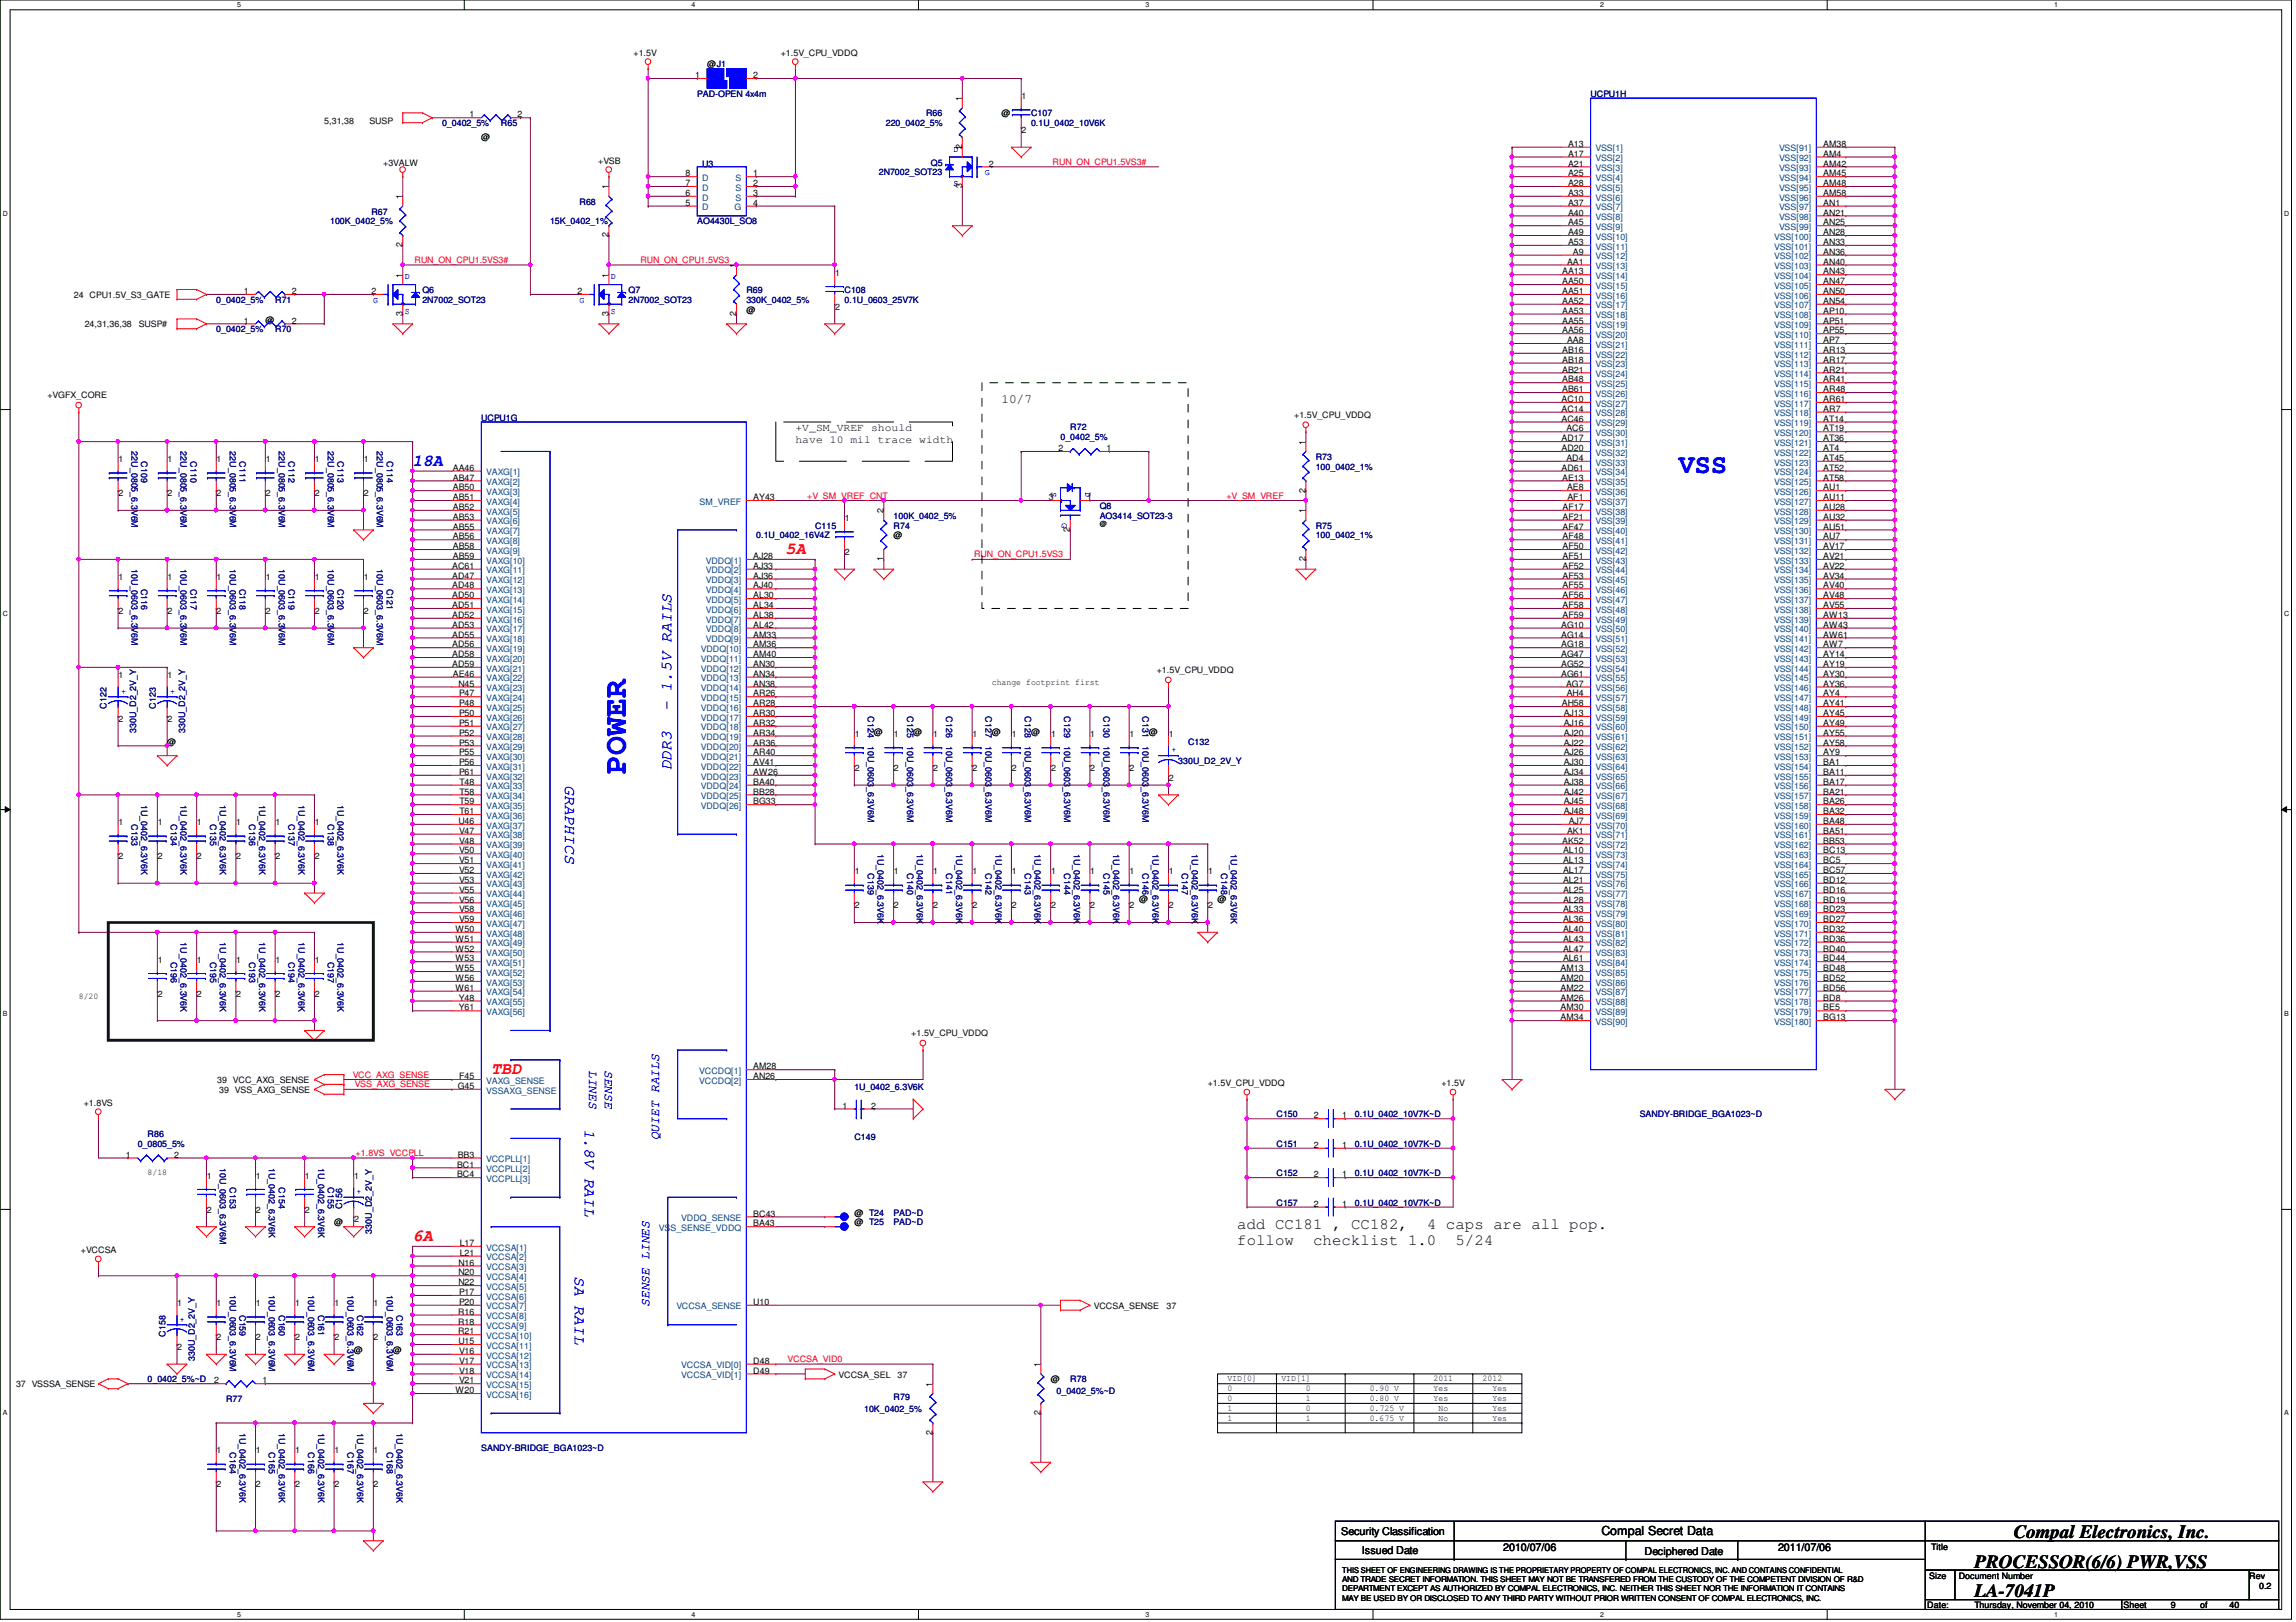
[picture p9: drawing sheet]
<svg xmlns="http://www.w3.org/2000/svg" width="297mm" height="210mm" viewBox="0 0 297 210" stroke-linecap="round" stroke-linejoin="round" font-family="sans-serif">
<defs><g id="words">
<text font-size="4.1" fill="#00f" x="81" y="100.2" transform="rotate(-90 81 100.2)">POWER</text>
<text font-size="3.4" fill="#00f" x="217.2" y="61.2">VSS</text>
<g font-size="2.4">
<text x="255.4" y="202.9">PROCESSOR(6/6) PWR,VSS</text>
<text x="260.5" y="199.1">Compal Electronics, Inc.</text>
<text x="255.4" y="206.7">LA-7041P</text>
</g>
<text font-size="2.2" fill="#00f" x="53.4" y="60.2">18A</text>
<g font-size="2.2" fill="#f00">
<text x="101.6" y="71.7">5A</text>
<text x="63.5" y="139">TBD</text>
<text x="53.4" y="160.6">6A</text>
</g>
<g font-size="2" fill="#00f">
<text x="86.9" y="92.1" transform="rotate(-90 86.9 92.1)">- 1.5V RAILS</text>
<text x="73.1" y="101.6" transform="rotate(90 73.1 101.6)">GRAPHICS</text>
<text x="86.9" y="99.7" transform="rotate(-90 86.9 99.7)">DDR3</text>
<text x="75.6" y="146" transform="rotate(90 75.6 146)">1.8V RAIL</text>
<text x="74.4" y="165.1" transform="rotate(90 74.4 165.1)">SA RAIL</text>
</g>
<g font-size="2">
<text x="160.1" y="159">add CC181 , CC182,</text>
<text x="160.1" y="161.2">follow</text>
<text x="169.9" y="161.2">checklist 1.0</text>
<text x="184.6" y="159">4 caps are all pop.</text>
<text x="188.3" y="161.2">5/24</text>
</g>
<text font-size="1.7" x="129.6" y="52.1">10/7</text>
<g font-size="1.7" fill="#00f">
<text x="76.2" y="138.4" transform="rotate(90 76.2 138.4)">LINES</text>
<text x="78.2" y="138.4" transform="rotate(90 78.2 138.4)">SENSE</text>
<text x="85.3" y="147.6" transform="rotate(-90 85.3 147.6)">QUIET RAILS</text>
<text x="84" y="169.2" transform="rotate(-90 84 169.2)">SENSE LINES</text>
</g>
<text font-size="1.6" x="207.2" y="198.7">Compal Secret Data</text>
<g font-size="1.4">
<text x="102.9" y="55.8">+V_SM_VREF should</text>
<text x="102.9" y="57.3">have 10 mil trace width</text>
<text x="173.5" y="198.7">Security Classification</text>
<text x="176.2" y="201.1">Issued Date</text>
<text x="194.5" y="200.7">2010/07/06</text>
<text x="212.8" y="201.2">Deciphered Date</text>
<text x="230" y="200.7">2011/07/06</text>
</g>
<g font-size="1.1">
<text x="82" y="7.2">+1.5V</text>
<text x="90" y="10.1">1</text>
<text x="91.5" y="8.7">@J1</text>
<text x="97.4" y="10.1">2</text>
<text x="101" y="7.2">+1.5V_CPU_VDDQ</text>
<text x="41.9" y="16.1">5,31,38</text>
<text x="47.8" y="16.1">SUSP</text>
<text x="60.7" y="15.2">1</text>
<text x="67" y="15.2">2</text>
<text x="124.5" y="13.1" transform="rotate(-90 124.5 13.1)">1</text>
<text x="129.6" y="15.1">@</text>
<text x="132.2" y="12.8">1</text>
<text x="132.2" y="17.2">2</text>
<text x="49.6" y="21.4">+3VALW</text>
<text x="62.3" y="18.1">@</text>
<text x="77.4" y="21.2">+VSB</text>
<text x="88.7" y="22.8">8</text>
<text x="97.4" y="22.8">1</text>
<text x="124.5" y="19.4" transform="rotate(-90 124.5 19.4)">12</text>
<text x="127.9" y="21.5">2</text>
<text x="202.9" y="19">A13</text>
<text x="202.9" y="20.3">A17</text>
<text x="202.9" y="21.5">A21</text>
<text x="202.9" y="22.8">A25</text>
<text x="235.9" y="19">AM38</text>
<text x="235.9" y="20.3">AM4</text>
<text x="235.9" y="21.5">AM42</text>
<text x="235.9" y="22.8">AM45</text>
<text x="52.1" y="25.8" transform="rotate(-90 52.1 25.8)">1</text>
<text x="78.7" y="24.5" transform="rotate(-90 78.7 24.5)">1</text>
<text x="88.7" y="24.1">7</text>
<text x="88.7" y="25.4">6</text>
<text x="88.7" y="26.6">5</text>
<text x="97.4" y="24.1">2</text>
<text x="97.4" y="25.4">3</text>
<text x="97.4" y="26.6">4</text>
<text x="124.5" y="24.4" transform="rotate(-90 124.5 24.4)">3</text>
<text x="202.9" y="24.1">A28</text>
<text x="202.9" y="25.4">A33</text>
<text x="202.9" y="26.6">A37</text>
<text x="202.9" y="27.9">A40</text>
<text x="202.9" y="29.2">A45</text>
<text x="235.9" y="24.1">AM48</text>
<text x="235.9" y="25.4">AM58</text>
<text x="235.9" y="26.6">AN1</text>
<text x="235.9" y="27.9">AN21</text>
<text x="235.9" y="29.2">AN25</text>
<text x="52.1" y="35.9" transform="rotate(-90 52.1 35.9)">1</text>
<text x="52.1" y="32" transform="rotate(-90 52.1 32)">2</text>
<text x="78.7" y="35.9" transform="rotate(-90 78.7 35.9)">1</text>
<text x="78.7" y="30.7" transform="rotate(-90 78.7 30.7)">2</text>
<text x="95.2" y="34.7" transform="rotate(-90 95.2 34.7)">1</text>
<text x="108" y="35.7">1</text>
<text x="202.1" y="35.5">AA13</text>
<text x="202.7" y="34.2">AA1</text>
<text x="202.9" y="30.4">A49</text>
<text x="202.9" y="31.7">A53</text>
<text x="203.5" y="33">A9</text>
<text x="235.9" y="30.4">AN28</text>
<text x="235.9" y="31.7">AN33</text>
<text x="235.9" y="33">AN36</text>
<text x="235.9" y="34.2">AN40</text>
<text x="235.9" y="35.5">AN43</text>
<text x="9.6" y="38.6">24 CPU1.5V_S3_GATE</text>
<text x="31.5" y="38.1">1</text>
<text x="31.5" y="41.9">1</text>
<text x="34.3" y="41.7">@</text>
<text x="37.8" y="38.1">2</text>
<text x="37.8" y="41.9">2</text>
<text x="48" y="38.1">2</text>
<text x="52.1" y="40.9" transform="rotate(-90 52.1 40.9)">3</text>
<text x="74.7" y="38.1">2</text>
<text x="78.7" y="40.9" transform="rotate(-90 78.7 40.9)">3</text>
<text x="95.2" y="40.9" transform="rotate(-90 95.2 40.9)">2</text>
<text x="96.6" y="40.5">@</text>
<text x="108" y="40.1">2</text>
<text x="202.1" y="36.8">AA50</text>
<text x="202.1" y="38.1">AA51</text>
<text x="202.1" y="39.3">AA52</text>
<text x="202.1" y="40.6">AA53</text>
<text x="202.1" y="41.9">AA55</text>
<text x="235.9" y="36.8">AN47</text>
<text x="235.9" y="38.1">AN50</text>
<text x="235.9" y="39.3">AN54</text>
<text x="235.9" y="40.6">AP10</text>
<text x="235.9" y="41.9">AP51</text>
<text x="11" y="42.4">24,31,36,38</text>
<text x="17.9" y="42.4">SUSP#</text>
<text x="202.1" y="43.1">AA56</text>
<text x="202.1" y="45.7">AB16</text>
<text x="202.1" y="46.9">AB18</text>
<text x="202.7" y="44.4">AA8</text>
<text x="235.9" y="43.1">AP55</text>
<text x="235.9" y="44.4">AP7</text>
<text x="235.9" y="45.7">AR13</text>
<text x="235.9" y="46.9">AR17</text>
<text x="6.1" y="51.5">+VGFX_CORE</text>
<text x="202" y="52">AC10</text>
<text x="202" y="53.3">AC14</text>
<text x="202.1" y="48.2">AB21</text>
<text x="202.1" y="49.5">AB48</text>
<text x="202.1" y="50.8">AB61</text>
<text x="235.9" y="48.2">AR21</text>
<text x="235.9" y="49.5">AR41</text>
<text x="235.9" y="50.8">AR48</text>
<text x="235.9" y="52">AR61</text>
<text x="235.9" y="53.3">AR7</text>
<text x="15.3" y="59.8">1</text>
<text x="21.7" y="59.8">1</text>
<text x="28" y="59.8">1</text>
<text x="34.4" y="59.8">1</text>
<text x="40.7" y="59.8">1</text>
<text x="47.1" y="59.8">1</text>
<text x="136.9" y="58.4">2</text>
<text x="143.2" y="58.4">1</text>
<text x="167.4" y="54.1">+1.5V_CPU_VDDQ</text>
<text x="168.9" y="57.5" transform="rotate(-90 168.9 57.5)">1</text>
<text x="202" y="54.6">AC46</text>
<text x="202" y="57.1">AD17</text>
<text x="202" y="58.4">AD20</text>
<text x="202.6" y="55.8">AC6</text>
<text x="202.6" y="59.6">AD4</text>
<text x="235.9" y="54.6">AT14</text>
<text x="235.9" y="55.8">AT19</text>
<text x="235.9" y="57.1">AT36</text>
<text x="235.9" y="58.4">AT4</text>
<text x="235.9" y="59.6">AT45</text>
<text x="15.3" y="64.2">2</text>
<text x="21.7" y="64.2">2</text>
<text x="28" y="64.2">2</text>
<text x="34.4" y="64.2">2</text>
<text x="40.7" y="64.2">2</text>
<text x="47.1" y="64.2">2</text>
<text x="58.6" y="60.9">AA46</text>
<text x="58.6" y="62.2">AB47</text>
<text x="58.6" y="63.5">AB50</text>
<text x="58.6" y="64.7">AB51</text>
<text x="58.6" y="66">AB52</text>
<text x="97.4" y="64.7">AY43</text>
<text x="135.7" y="64.7">3</text>
<text x="140.6" y="64.7">1</text>
<text x="168.9" y="63.8" transform="rotate(-90 168.9 63.8)">2</text>
<text x="202" y="60.9">AD61</text>
<text x="202.1" y="62.2">AE13</text>
<text x="202.1" y="66">AF17</text>
<text x="202.7" y="63.5">AE8</text>
<text x="202.8" y="64.7">AF1</text>
<text x="235.9" y="60.9">AT52</text>
<text x="235.9" y="62.2">AT58</text>
<text x="235.9" y="63.5">AU1</text>
<text x="235.9" y="64.7">AU11</text>
<text x="235.9" y="66">AU28</text>
<text x="58.6" y="67.3">AB53</text>
<text x="58.6" y="68.5">AB55</text>
<text x="58.6" y="69.8">AB56</text>
<text x="58.6" y="71.1">AB58</text>
<text x="109.3" y="67.4">1</text>
<text x="109.3" y="71.8">2</text>
<text x="114.3" y="66.4" transform="rotate(-90 114.3 66.4)">2</text>
<text x="115.6" y="69.7">@</text>
<text x="138.4" y="68.8" transform="rotate(-90 138.4 68.8)">2</text>
<text x="168.9" y="66.4" transform="rotate(-90 168.9 66.4)">1</text>
<text x="202.1" y="67.3">AF21</text>
<text x="202.1" y="68.5">AF47</text>
<text x="202.1" y="69.8">AF48</text>
<text x="202.1" y="71.1">AF50</text>
<text x="235.9" y="67.3">AU32</text>
<text x="235.9" y="68.5">AU51</text>
<text x="235.9" y="69.8">AU7</text>
<text x="235.9" y="71.1">AV17</text>
<text x="15.3" y="75.1">1</text>
<text x="21.7" y="75.1">1</text>
<text x="28" y="75.1">1</text>
<text x="34.4" y="75.1">1</text>
<text x="40.7" y="75.1">1</text>
<text x="47.1" y="75.1">1</text>
<text x="58.5" y="73.6">AC61</text>
<text x="58.5" y="74.9">AD47</text>
<text x="58.5" y="76.2">AD48</text>
<text x="58.5" y="77.4">AD50</text>
<text x="58.6" y="72.3">AB59</text>
<text x="97.4" y="72.3">AJ28</text>
<text x="97.4" y="73.6">AJ33</text>
<text x="97.4" y="74.9">AJ36</text>
<text x="97.4" y="76.2">AJ40</text>
<text x="97.4" y="77.4">AL30</text>
<text x="114.3" y="72.6" transform="rotate(-90 114.3 72.6)">1</text>
<text x="168.9" y="72.6" transform="rotate(-90 168.9 72.6)">2</text>
<text x="202.1" y="72.3">AF51</text>
<text x="202.1" y="73.6">AF52</text>
<text x="202.1" y="74.9">AF53</text>
<text x="202.1" y="76.2">AF55</text>
<text x="202.1" y="77.4">AF56</text>
<text x="235.9" y="72.3">AV21</text>
<text x="235.9" y="73.6">AV22</text>
<text x="235.9" y="74.9">AV34</text>
<text x="235.9" y="76.2">AV40</text>
<text x="235.9" y="77.4">AV48</text>
<text x="15.3" y="79.5">2</text>
<text x="21.7" y="79.5">2</text>
<text x="28" y="79.5">2</text>
<text x="34.4" y="79.5">2</text>
<text x="40.7" y="79.5">2</text>
<text x="47.1" y="79.5">2</text>
<text x="58.5" y="78.7">AD51</text>
<text x="58.5" y="80">AD52</text>
<text x="58.5" y="81.2">AD53</text>
<text x="58.5" y="82.5">AD55</text>
<text x="58.5" y="83.8">AD56</text>
<text x="97.4" y="78.7">AL34</text>
<text x="97.4" y="80">AL38</text>
<text x="97.4" y="81.2">AL42</text>
<text x="97.4" y="82.5">AM33</text>
<text x="97.4" y="83.8">AM36</text>
<text x="202" y="81.2">AG10</text>
<text x="202" y="82.5">AG14</text>
<text x="202" y="83.8">AG18</text>
<text x="202.1" y="78.7">AF58</text>
<text x="202.1" y="80">AF59</text>
<text x="235.9" y="78.7">AV55</text>
<text x="235.9" y="80">AW13</text>
<text x="235.9" y="81.2">AW43</text>
<text x="235.9" y="82.5">AW61</text>
<text x="235.9" y="83.8">AW7</text>
<text x="15.3" y="87.8">1</text>
<text x="21.7" y="87.8">1</text>
<text x="58.5" y="85">AD58</text>
<text x="58.5" y="86.3">AD59</text>
<text x="58.6" y="87.6">AE46</text>
<text x="59.3" y="88.9">N45</text>
<text x="97.4" y="85">AM40</text>
<text x="97.4" y="86.3">AN30</text>
<text x="97.4" y="87.6">AN34</text>
<text x="97.4" y="88.9">AN38</text>
<text x="128.3" y="88.6">change footprint first</text>
<text x="149.6" y="87.1">+1.5V_CPU_VDDQ</text>
<text x="202" y="85">AG47</text>
<text x="202" y="86.3">AG52</text>
<text x="202" y="87.6">AG61</text>
<text x="202.6" y="88.9">AG7</text>
<text x="235.9" y="85">AY14</text>
<text x="235.9" y="86.3">AY19</text>
<text x="235.9" y="87.6">AY30</text>
<text x="235.9" y="88.9">AY36</text>
<text x="15.3" y="93.4">2</text>
<text x="21.7" y="93.4">2</text>
<text x="59.4" y="90.1">P47</text>
<text x="59.4" y="91.4">P48</text>
<text x="59.4" y="92.7">P50</text>
<text x="59.4" y="93.9">P51</text>
<text x="59.4" y="95.2">P52</text>
<text x="97.4" y="90.1">AR26</text>
<text x="97.4" y="91.4">AR28</text>
<text x="97.4" y="92.7">AR30</text>
<text x="97.4" y="93.9">AR32</text>
<text x="97.4" y="95.2">AR34</text>
<text x="110.6" y="95.4">1</text>
<text x="113.1" y="95.1">@</text>
<text x="115.7" y="95.4">1</text>
<text x="118.1" y="95.1">@</text>
<text x="120.7" y="95.4">1</text>
<text x="125.8" y="95.4">1</text>
<text x="128.3" y="95.1">@</text>
<text x="130.9" y="95.4">1</text>
<text x="133.4" y="95.1">@</text>
<text x="136" y="95.4">1</text>
<text x="141.1" y="95.4">1</text>
<text x="146.1" y="95.4">1</text>
<text x="148.6" y="95.1">@</text>
<text x="151.2" y="95.4">1</text>
<text x="202.1" y="91.4">AH58</text>
<text x="202.3" y="92.7">AJ13</text>
<text x="202.3" y="93.9">AJ16</text>
<text x="202.3" y="95.2">AJ20</text>
<text x="202.7" y="90.1">AH4</text>
<text x="235.9" y="90.1">AY4</text>
<text x="235.9" y="91.4">AY41</text>
<text x="235.9" y="92.7">AY45</text>
<text x="235.9" y="93.9">AY49</text>
<text x="235.9" y="95.2">AY55</text>
<text x="21.6" y="96.4">@</text>
<text x="59.4" y="96.5">P53</text>
<text x="59.4" y="97.7">P55</text>
<text x="59.4" y="99">P56</text>
<text x="59.4" y="100.3">P61</text>
<text x="59.4" y="101.6">T48</text>
<text x="97.4" y="96.5">AR36</text>
<text x="97.4" y="97.7">AR40</text>
<text x="97.4" y="99">AV41</text>
<text x="97.4" y="100.3">AW26</text>
<text x="97.4" y="101.6">BA40</text>
<text x="110.6" y="99.8">2</text>
<text x="115.7" y="99.8">2</text>
<text x="120.7" y="99.8">2</text>
<text x="125.8" y="99.8">2</text>
<text x="130.9" y="99.8">2</text>
<text x="136" y="99.8">2</text>
<text x="141.1" y="99.8">2</text>
<text x="146.1" y="99.8">2</text>
<text x="151.2" y="101">2</text>
<text x="202.3" y="96.5">AJ22</text>
<text x="202.3" y="97.7">AJ26</text>
<text x="202.3" y="99">AJ30</text>
<text x="202.3" y="100.3">AJ34</text>
<text x="202.3" y="101.6">AJ38</text>
<text x="235.9" y="96.5">AY58</text>
<text x="235.9" y="97.7">AY9</text>
<text x="235.9" y="99">BA1</text>
<text x="235.9" y="100.3">BA11</text>
<text x="235.9" y="101.6">BA17</text>
<text x="15.3" y="106.8">1</text>
<text x="20.4" y="106.8">1</text>
<text x="25.5" y="106.8">1</text>
<text x="30.6" y="106.8">1</text>
<text x="35.6" y="106.8">1</text>
<text x="40.7" y="106.8">1</text>
<text x="59.3" y="106.6">U46</text>
<text x="59.4" y="107.9">V47</text>
<text x="59.4" y="102.8">T58</text>
<text x="59.4" y="104.1">T59</text>
<text x="59.4" y="105.4">T61</text>
<text x="97.4" y="102.8">BB28</text>
<text x="97.4" y="104.1">BG33</text>
<text x="202.3" y="102.8">AJ42</text>
<text x="202.3" y="104.1">AJ45</text>
<text x="202.3" y="105.4">AJ48</text>
<text x="202.7" y="107.9">AK1</text>
<text x="202.9" y="106.6">AJ7</text>
<text x="235.9" y="102.8">BA21</text>
<text x="235.9" y="104.1">BA26</text>
<text x="235.9" y="105.4">BA32</text>
<text x="235.9" y="106.6">BA48</text>
<text x="235.9" y="107.9">BA51</text>
<text x="15.3" y="111.2">2</text>
<text x="20.4" y="111.2">2</text>
<text x="25.5" y="111.2">2</text>
<text x="30.6" y="111.2">2</text>
<text x="35.6" y="111.2">2</text>
<text x="40.7" y="111.2">2</text>
<text x="59.4" y="109.2">V48</text>
<text x="59.4" y="110.4">V50</text>
<text x="59.4" y="111.7">V51</text>
<text x="59.4" y="113">V52</text>
<text x="110.6" y="113.2">1</text>
<text x="115.7" y="113.2">1</text>
<text x="120.7" y="113.2">1</text>
<text x="125.8" y="113.2">1</text>
<text x="130.9" y="113.2">1</text>
<text x="136" y="113.2">1</text>
<text x="141.1" y="113.2">1</text>
<text x="146.1" y="113.2">1</text>
<text x="151.2" y="113.2">1</text>
<text x="156.3" y="113.2">1</text>
<text x="202.1" y="109.2">AK52</text>
<text x="202.2" y="110.4">AL10</text>
<text x="202.2" y="111.7">AL13</text>
<text x="202.2" y="113">AL17</text>
<text x="235.9" y="109.2">BB53</text>
<text x="235.9" y="110.4">BC13</text>
<text x="235.9" y="111.7">BC5</text>
<text x="235.9" y="113">BC57</text>
<text x="59.4" y="114.3">V53</text>
<text x="59.4" y="115.5">V55</text>
<text x="59.4" y="116.8">V56</text>
<text x="59.4" y="118.1">V58</text>
<text x="59.4" y="119.3">V59</text>
<text x="110.6" y="117.6">2</text>
<text x="115.7" y="117.6">2</text>
<text x="120.7" y="117.6">2</text>
<text x="125.8" y="117.6">2</text>
<text x="130.9" y="117.6">2</text>
<text x="136" y="117.6">2</text>
<text x="141.1" y="117.6">2</text>
<text x="146.1" y="117.6">2</text>
<text x="147.4" y="116.7">@</text>
<text x="151.2" y="117.6">2</text>
<text x="156.3" y="117.6">2</text>
<text x="157.5" y="116.7">@</text>
<text x="202.2" y="114.3">AL21</text>
<text x="202.2" y="115.5">AL25</text>
<text x="202.2" y="116.8">AL28</text>
<text x="202.2" y="118.1">AL33</text>
<text x="202.2" y="119.3">AL36</text>
<text x="235.9" y="114.3">BD12</text>
<text x="235.9" y="115.5">BD16</text>
<text x="235.9" y="116.8">BD19</text>
<text x="235.9" y="118.1">BD23</text>
<text x="235.9" y="119.3">BD27</text>
<text x="20.4" y="124.6">1</text>
<text x="25.5" y="124.6">1</text>
<text x="30.6" y="124.6">1</text>
<text x="35.6" y="124.6">1</text>
<text x="40.7" y="124.6">1</text>
<text x="58.9" y="120.6">W50</text>
<text x="58.9" y="121.9">W51</text>
<text x="58.9" y="123.1">W52</text>
<text x="58.9" y="124.4">W53</text>
<text x="58.9" y="125.7">W55</text>
<text x="201.9" y="125.7">AM13</text>
<text x="202.2" y="120.6">AL40</text>
<text x="202.2" y="121.9">AL43</text>
<text x="202.2" y="123.1">AL47</text>
<text x="202.2" y="124.4">AL61</text>
<text x="235.9" y="120.6">BD32</text>
<text x="235.9" y="121.9">BD36</text>
<text x="235.9" y="123.1">BD40</text>
<text x="235.9" y="124.4">BD44</text>
<text x="235.9" y="125.7">BD48</text>
<text x="10.2" y="129.2">8/20</text>
<text x="20.4" y="129">2</text>
<text x="25.5" y="129">2</text>
<text x="30.6" y="129">2</text>
<text x="35.6" y="129">2</text>
<text x="40.7" y="129">2</text>
<text x="58.9" y="127">W56</text>
<text x="58.9" y="128.2">W61</text>
<text x="59.3" y="129.5">Y48</text>
<text x="59.3" y="130.8">Y61</text>
<text x="201.9" y="127">AM20</text>
<text x="201.9" y="128.2">AM22</text>
<text x="201.9" y="129.5">AM26</text>
<text x="201.9" y="130.8">AM30</text>
<text x="235.9" y="127">BD52</text>
<text x="235.9" y="128.2">BD56</text>
<text x="235.9" y="129.5">BD8</text>
<text x="235.9" y="130.8">BE5</text>
<text x="117.9" y="134.1">+1.5V_CPU_VDDQ</text>
<text x="201.9" y="132">AM34</text>
<text x="235.9" y="132">BG13</text>
<text x="10.8" y="143.1">+1.8VS</text>
<text x="28.1" y="140.2">39 VCC_AXG_SENSE</text>
<text x="28.4" y="141.4">39 VSS_AXG_SENSE</text>
<text x="59.2" y="140.9">G45</text>
<text x="59.4" y="139.7">F45</text>
<text x="97.4" y="138.4">AM28</text>
<text x="97.4" y="139.7">AN26</text>
<text x="109" y="143.5">1</text>
<text x="112.7" y="143.5">2</text>
<text x="156.2" y="140.5">+1.5V_CPU_VDDQ</text>
<text x="186.5" y="140.5">+1.5V</text>
<text x="16.3" y="149.8">1</text>
<text x="22.5" y="149.8">2</text>
<text x="59.2" y="149.8">BB3</text>
<text x="170" y="148.5">2</text>
<text x="170" y="144.7">2</text>
<text x="173.6" y="148.5">1</text>
<text x="173.6" y="144.7">1</text>
<text x="19.1" y="152.1">8/18</text>
<text x="26.8" y="152.5">1</text>
<text x="33.1" y="152.5">1</text>
<text x="39.5" y="152.5">1</text>
<text x="45.8" y="152.5">1</text>
<text x="59.1" y="151.1">BC1</text>
<text x="59.1" y="152.4">BC4</text>
<text x="170" y="152.4">2</text>
<text x="173.6" y="152.4">1</text>
<text x="26.8" y="156.9">2</text>
<text x="33.1" y="156.9">2</text>
<text x="39.5" y="156.9">2</text>
<text x="43.2" y="158.6">@</text>
<text x="45.8" y="158.2">2</text>
<text x="59.5" y="161.2">L17</text>
<text x="97.4" y="157.4">BC43</text>
<text x="97.4" y="158.7">BA43</text>
<text x="110.5" y="158.6">@ T25</text>
<text x="110.5" y="157.3">@ T24</text>
<text x="170" y="156.2">2</text>
<text x="173.6" y="156.2">1</text>
<text x="10.5" y="162.1">+VCCSA</text>
<text x="59.3" y="165.1">N20</text>
<text x="59.3" y="166.3">N22</text>
<text x="59.3" y="163.8">N16</text>
<text x="59.4" y="167.6">P17</text>
<text x="59.5" y="162.5">L21</text>
<text x="22.9" y="169">1</text>
<text x="28" y="169">1</text>
<text x="28" y="173.4">2</text>
<text x="33.1" y="169">1</text>
<text x="33.1" y="173.4">2</text>
<text x="38.2" y="169">1</text>
<text x="38.2" y="173.4">2</text>
<text x="43.3" y="169">1</text>
<text x="43.3" y="173.4">2</text>
<text x="48.3" y="169">1</text>
<text x="48.3" y="173.4">2</text>
<text x="59.3" y="172.7">R21</text>
<text x="59.3" y="171.4">R18</text>
<text x="59.3" y="170.1">R16</text>
<text x="59.3" y="173.9">U15</text>
<text x="59.4" y="168.9">P20</text>
<text x="97.4" y="168.9">U10</text>
<text x="141.5" y="169.4">VCCSA_SENSE</text>
<text x="150.9" y="169.4">37</text>
<text x="2.1" y="179.5">37 VSSSA_SENSE</text>
<text x="22.9" y="174.7">2</text>
<text x="27.7" y="179">2</text>
<text x="33.9" y="179">1</text>
<text x="45.8" y="175.1">@</text>
<text x="50.8" y="175.1">@</text>
<text x="59.4" y="175.2">V16</text>
<text x="59.4" y="176.5">V17</text>
<text x="59.4" y="177.8">V18</text>
<text x="59.4" y="179">V21</text>
<text x="97.4" y="177.8">D49</text>
<text x="97.4" y="176.5">D48</text>
<text x="108.5" y="178.3">VCCSA_SEL</text>
<text x="116.1" y="178.3">37</text>
<text x="120.6" y="179.5" transform="rotate(-90 120.6 179.5)">1</text>
<text x="134.6" y="176.9" transform="rotate(-90 134.6 176.9)">1</text>
<text x="135.9" y="178.9">@</text>
<text x="158.8" y="178.8">VID[0]</text>
<text x="165.8" y="178.8">VID[1]</text>
<text x="185.5" y="178.8">2011</text>
<text x="191.8" y="178.8">2012</text>
<text x="58.9" y="180.3">W20</text>
<text x="120.6" y="185.7" transform="rotate(-90 120.6 185.7)">2</text>
<text x="134.6" y="183.1" transform="rotate(-90 134.6 183.1)">2</text>
<text x="158.8" y="180">0</text>
<text x="158.8" y="181.3">0</text>
<text x="158.8" y="182.6">1</text>
<text x="158.8" y="183.9">1</text>
<text x="168.9" y="180">0</text>
<text x="168.9" y="181.3">1</text>
<text x="168.9" y="182.6">0</text>
<text x="168.9" y="183.9">1</text>
<text x="177.2" y="180">0.90 V</text>
<text x="177.2" y="181.3">0.80 V</text>
<text x="177.2" y="182.6">0.725 V</text>
<text x="177.2" y="183.9">0.675 V</text>
<text x="185.5" y="180">Yes</text>
<text x="185.5" y="181.3">Yes</text>
<text x="186.1" y="182.6">No</text>
<text x="186.1" y="183.9">No</text>
<text x="193.1" y="180">Yes</text>
<text x="193.1" y="181.3">Yes</text>
<text x="193.1" y="182.6">Yes</text>
<text x="193.1" y="183.9">Yes</text>
<text x="28" y="188.1">1</text>
<text x="33.1" y="188.1">1</text>
<text x="38.2" y="188.1">1</text>
<text x="43.3" y="188.1">1</text>
<text x="48.3" y="188.1">1</text>
<text x="28" y="192.5">2</text>
<text x="33.1" y="192.5">2</text>
<text x="38.2" y="192.5">2</text>
<text x="43.3" y="192.5">2</text>
<text x="48.3" y="192.5">2</text>
<text x="249.8" y="200.6">Title</text>
<text x="249.3" y="208.1">Date:</text>
<text x="249.6" y="204.3">Size</text>
<text x="253.4" y="204.3">Document Number</text>
<text x="255.4" y="208.1">Thursday, November 04, 2010</text>
<text x="274.7" y="208.1">Sheet</text>
<text x="280.8" y="208.1">9</text>
<text x="284.6" y="208.1">of</text>
<text x="288.5" y="208.1">40</text>
<text x="291" y="204.3">Rev</text>
<text x="292.3" y="205.6">0.2</text>
</g>
<g font-size="1.1" fill="#000080">
<text x="57.2" y="16.3">0_0402_5%</text>
<text x="64.8" y="16.3">R65</text>
<text x="90.2" y="12.5">PAD-OPEN 4x4m</text>
<text x="114.6" y="16.3">220_0402_5%</text>
<text x="119.8" y="15.1">R66</text>
<text x="133.4" y="15.1">C107</text>
<text x="133.4" y="16.3">0.1U_0402_10V6K</text>
<text x="205.8" y="12.5">UCPU1H</text>
<text x="90.8" y="21.5">U3</text>
<text x="113.7" y="22.7">2N7002_SOT23</text>
<text x="120.4" y="21.4">Q5</text>
<text x="42.7" y="29">100K_0402_5%</text>
<text x="48" y="27.8">R67</text>
<text x="71.2" y="29">15K_0402_1%</text>
<text x="75" y="26.5">R68</text>
<text x="90.2" y="29">AO4430L_SO8</text>
<text x="28" y="39.2">0_0402_5%</text>
<text x="35.6" y="39.2">R71</text>
<text x="54.6" y="37.9">Q6</text>
<text x="54.6" y="39.2">2N7002_SOT23</text>
<text x="81.3" y="37.9">Q7</text>
<text x="81.3" y="39.2">2N7002_SOT23</text>
<text x="96.6" y="37.9">R69</text>
<text x="96.6" y="39.2">330K_0402_5%</text>
<text x="109.3" y="37.9">C108</text>
<text x="109.3" y="39.2">0.1U_0603_25V7K</text>
<text x="28" y="43">0_0402_5%</text>
<text x="35.6" y="43">R70</text>
<text x="17" y="58.4" transform="rotate(90 17 58.4)">22U_0805_6.3V6M</text>
<text x="18.3" y="59.7" transform="rotate(90 18.3 59.7)">C109</text>
<text x="23.4" y="58.4" transform="rotate(90 23.4 58.4)">22U_0805_6.3V6M</text>
<text x="24.6" y="59.7" transform="rotate(90 24.6 59.7)">C110</text>
<text x="29.7" y="58.4" transform="rotate(90 29.7 58.4)">22U_0805_6.3V6M</text>
<text x="31" y="59.7" transform="rotate(90 31 59.7)">C111</text>
<text x="36.1" y="58.4" transform="rotate(90 36.1 58.4)">22U_0805_6.3V6M</text>
<text x="37.3" y="59.7" transform="rotate(90 37.3 59.7)">C112</text>
<text x="42.4" y="58.4" transform="rotate(90 42.4 58.4)">22U_0805_6.3V6M</text>
<text x="43.7" y="59.7" transform="rotate(90 43.7 59.7)">C113</text>
<text x="48.8" y="58.4" transform="rotate(90 48.8 58.4)">22U_0805_6.3V6M</text>
<text x="50" y="59.7" transform="rotate(90 50 59.7)">C114</text>
<text x="62.3" y="54.4">UCPU1G</text>
<text x="137.2" y="57">0_0402_5%</text>
<text x="138.5" y="55.7">R72</text>
<text x="170.2" y="59.5">R73</text>
<text x="142.3" y="65.9">Q8</text>
<text x="170.2" y="60.8">100_0402_1%</text>
<text x="97.8" y="69.7">0.1U_0402_16V4Z</text>
<text x="105.4" y="68.4">C115</text>
<text x="115.6" y="68.4">R74</text>
<text x="115.6" y="67.1">100K_0402_5%</text>
<text x="142.3" y="67.1">AO3414_SOT23-3</text>
<text x="170.2" y="68.4">R75</text>
<text x="170.2" y="69.7">100_0402_1%</text>
<text x="17" y="73.7" transform="rotate(90 17 73.7)">10U_0603_6.3V6M</text>
<text x="18.3" y="76.2" transform="rotate(90 18.3 76.2)">C116</text>
<text x="23.4" y="73.7" transform="rotate(90 23.4 73.7)">10U_0603_6.3V6M</text>
<text x="24.6" y="76.2" transform="rotate(90 24.6 76.2)">C117</text>
<text x="29.7" y="73.7" transform="rotate(90 29.7 73.7)">10U_0603_6.3V6M</text>
<text x="31" y="76.2" transform="rotate(90 31 76.2)">C118</text>
<text x="36.1" y="73.7" transform="rotate(90 36.1 73.7)">10U_0603_6.3V6M</text>
<text x="37.3" y="76.2" transform="rotate(90 37.3 76.2)">C119</text>
<text x="42.4" y="73.7" transform="rotate(90 42.4 73.7)">10U_0603_6.3V6M</text>
<text x="43.7" y="76.2" transform="rotate(90 43.7 76.2)">C120</text>
<text x="48.8" y="73.7" transform="rotate(90 48.8 73.7)">10U_0603_6.3V6M</text>
<text x="50" y="76.2" transform="rotate(90 50 76.2)">C121</text>
<text x="13.8" y="91.7" transform="rotate(-90 13.8 91.7)">C122</text>
<text x="17.6" y="94.9" transform="rotate(-90 17.6 94.9)">330U_D2_2V_Y</text>
<text x="20.1" y="91.7" transform="rotate(-90 20.1 91.7)">C123</text>
<text x="24" y="94.9" transform="rotate(-90 24 94.9)">330U_D2_2V_Y</text>
<text x="112.3" y="92.7" transform="rotate(90 112.3 92.7)">C124</text>
<text x="117.3" y="92.7" transform="rotate(90 117.3 92.7)">C125</text>
<text x="122.4" y="92.7" transform="rotate(90 122.4 92.7)">C126</text>
<text x="127.5" y="92.7" transform="rotate(90 127.5 92.7)">C127</text>
<text x="132.6" y="92.7" transform="rotate(90 132.6 92.7)">C128</text>
<text x="137.7" y="92.7" transform="rotate(90 137.7 92.7)">C129</text>
<text x="142.7" y="92.7" transform="rotate(90 142.7 92.7)">C130</text>
<text x="147.8" y="92.7" transform="rotate(90 147.8 92.7)">C131</text>
<text x="112.3" y="96.5" transform="rotate(90 112.3 96.5)">10U_0603_6.3V6M</text>
<text x="117.3" y="96.5" transform="rotate(90 117.3 96.5)">10U_0603_6.3V6M</text>
<text x="122.4" y="96.5" transform="rotate(90 122.4 96.5)">10U_0603_6.3V6M</text>
<text x="127.5" y="96.5" transform="rotate(90 127.5 96.5)">10U_0603_6.3V6M</text>
<text x="132.6" y="96.5" transform="rotate(90 132.6 96.5)">10U_0603_6.3V6M</text>
<text x="137.7" y="96.5" transform="rotate(90 137.7 96.5)">10U_0603_6.3V6M</text>
<text x="142.7" y="96.5" transform="rotate(90 142.7 96.5)">10U_0603_6.3V6M</text>
<text x="147.8" y="96.5" transform="rotate(90 147.8 96.5)">10U_0603_6.3V6M</text>
<text x="152.4" y="98.9">330U_D2_2V_Y</text>
<text x="153.7" y="96.4">C132</text>
<text x="17" y="106.7" transform="rotate(90 17 106.7)">C133</text>
<text x="18.3" y="104.1" transform="rotate(90 18.3 104.1)">1U_0402_6.3V6K</text>
<text x="22.1" y="106.7" transform="rotate(90 22.1 106.7)">C134</text>
<text x="23.4" y="104.1" transform="rotate(90 23.4 104.1)">1U_0402_6.3V6K</text>
<text x="27.2" y="106.7" transform="rotate(90 27.2 106.7)">C135</text>
<text x="28.4" y="104.1" transform="rotate(90 28.4 104.1)">1U_0402_6.3V6K</text>
<text x="32.3" y="106.7" transform="rotate(90 32.3 106.7)">C136</text>
<text x="33.5" y="104.1" transform="rotate(90 33.5 104.1)">1U_0402_6.3V6K</text>
<text x="37.3" y="106.7" transform="rotate(90 37.3 106.7)">C137</text>
<text x="38.6" y="104.1" transform="rotate(90 38.6 104.1)">1U_0402_6.3V6K</text>
<text x="42.4" y="106.7" transform="rotate(90 42.4 106.7)">C138</text>
<text x="43.7" y="104.1" transform="rotate(90 43.7 104.1)">1U_0402_6.3V6K</text>
<text x="112.3" y="113" transform="rotate(90 112.3 113)">C139</text>
<text x="113.5" y="110.5" transform="rotate(90 113.5 110.5)">1U_0402_6.3V6K</text>
<text x="117.3" y="113" transform="rotate(90 117.3 113)">C140</text>
<text x="118.6" y="110.5" transform="rotate(90 118.6 110.5)">1U_0402_6.3V6K</text>
<text x="122.4" y="113" transform="rotate(90 122.4 113)">C141</text>
<text x="123.7" y="110.5" transform="rotate(90 123.7 110.5)">1U_0402_6.3V6K</text>
<text x="127.5" y="113" transform="rotate(90 127.5 113)">C142</text>
<text x="128.8" y="110.5" transform="rotate(90 128.8 110.5)">1U_0402_6.3V6K</text>
<text x="132.6" y="113" transform="rotate(90 132.6 113)">C143</text>
<text x="133.9" y="110.5" transform="rotate(90 133.9 110.5)">1U_0402_6.3V6K</text>
<text x="137.7" y="113" transform="rotate(90 137.7 113)">C144</text>
<text x="138.9" y="110.5" transform="rotate(90 138.9 110.5)">1U_0402_6.3V6K</text>
<text x="142.7" y="113" transform="rotate(90 142.7 113)">C145</text>
<text x="144" y="110.5" transform="rotate(90 144 110.5)">1U_0402_6.3V6K</text>
<text x="147.8" y="113" transform="rotate(90 147.8 113)">C146</text>
<text x="149.1" y="110.5" transform="rotate(90 149.1 110.5)">1U_0402_6.3V6K</text>
<text x="152.9" y="113" transform="rotate(90 152.9 113)">C147</text>
<text x="154.2" y="110.5" transform="rotate(90 154.2 110.5)">1U_0402_6.3V6K</text>
<text x="158" y="113" transform="rotate(90 158 113)">C148</text>
<text x="159.3" y="110.5" transform="rotate(90 159.3 110.5)">1U_0402_6.3V6K</text>
<text x="22.1" y="124.5" transform="rotate(90 22.1 124.5)">C196</text>
<text x="23.4" y="121.9" transform="rotate(90 23.4 121.9)">1U_0402_6.3V6K</text>
<text x="27.2" y="124.5" transform="rotate(90 27.2 124.5)">C195</text>
<text x="28.4" y="121.9" transform="rotate(90 28.4 121.9)">1U_0402_6.3V6K</text>
<text x="32.3" y="124.5" transform="rotate(90 32.3 124.5)">C193</text>
<text x="33.5" y="121.9" transform="rotate(90 33.5 121.9)">1U_0402_6.3V6K</text>
<text x="37.3" y="124.5" transform="rotate(90 37.3 124.5)">C194</text>
<text x="38.6" y="121.9" transform="rotate(90 38.6 121.9)">1U_0402_6.3V6K</text>
<text x="42.4" y="124.5" transform="rotate(90 42.4 124.5)">C197</text>
<text x="43.7" y="121.9" transform="rotate(90 43.7 121.9)">1U_0402_6.3V6K</text>
<text x="110.5" y="141.1">1U_0402_6.3V6K</text>
<text x="17.8" y="148.4">0_0805_5%</text>
<text x="19.1" y="147.2">R86</text>
<text x="110.5" y="147.5">C149</text>
<text x="165.1" y="148.4">C151</text>
<text x="165.1" y="144.6">C150</text>
<text x="175.3" y="148.4">0.1U_0402_10V7K~D</text>
<text x="175.3" y="144.6">0.1U_0402_10V7K~D</text>
<text x="212.1" y="144.6">SANDY-BRIDGE_BGA1023~D</text>
<text x="28.4" y="151.1" transform="rotate(90 28.4 151.1)">10U_0603_6.3V6M</text>
<text x="29.7" y="153.7" transform="rotate(90 29.7 153.7)">C153</text>
<text x="34.8" y="151.1" transform="rotate(90 34.8 151.1)">1U_0402_6.3V6K</text>
<text x="36.1" y="153.7" transform="rotate(90 36.1 153.7)">C154</text>
<text x="41.1" y="151.1" transform="rotate(90 41.1 151.1)">1U_0402_6.3V6K</text>
<text x="42.4" y="153.7" transform="rotate(90 42.4 153.7)">C155</text>
<text x="165.1" y="152.2">C152</text>
<text x="175.3" y="152.2">0.1U_0402_10V7K~D</text>
<text x="44.3" y="156.5" transform="rotate(-90 44.3 156.5)">C156</text>
<text x="48.1" y="159.6" transform="rotate(-90 48.1 159.6)">330U_D2_2V_Y</text>
<text x="115.6" y="158.6">PAD~D</text>
<text x="115.6" y="157.3">PAD~D</text>
<text x="165.1" y="156">C157</text>
<text x="175.3" y="156">0.1U_0402_10V7K~D</text>
<text x="29.7" y="167.6" transform="rotate(90 29.7 167.6)">10U_0603_6.3V6M</text>
<text x="34.8" y="167.6" transform="rotate(90 34.8 167.6)">10U_0603_6.3V6M</text>
<text x="39.9" y="167.6" transform="rotate(90 39.9 167.6)">10U_0603_6.3V6M</text>
<text x="45" y="167.6" transform="rotate(90 45 167.6)">10U_0603_6.3V6M</text>
<text x="50" y="167.6" transform="rotate(90 50 167.6)">10U_0603_6.3V6M</text>
<text x="21.4" y="173" transform="rotate(-90 21.4 173)">C158</text>
<text x="31" y="170.2" transform="rotate(90 31 170.2)">C159</text>
<text x="36.1" y="170.2" transform="rotate(90 36.1 170.2)">C160</text>
<text x="41.1" y="170.2" transform="rotate(90 41.1 170.2)">C161</text>
<text x="46.2" y="170.2" transform="rotate(90 46.2 170.2)">C162</text>
<text x="51.3" y="170.2" transform="rotate(90 51.3 170.2)">C163</text>
<text x="19.1" y="178.9">0_0402_5%~D</text>
<text x="25.2" y="176.1" transform="rotate(-90 25.2 176.1)">330U_D2_2V_Y</text>
<text x="138.5" y="178.9">R78</text>
<text x="29.2" y="181.4">R77</text>
<text x="31" y="185.4" transform="rotate(90 31 185.4)">1U_0402_6.3V6K</text>
<text x="36.1" y="185.4" transform="rotate(90 36.1 185.4)">1U_0402_6.3V6K</text>
<text x="41.1" y="185.4" transform="rotate(90 41.1 185.4)">1U_0402_6.3V6K</text>
<text x="46.2" y="185.4" transform="rotate(90 46.2 185.4)">1U_0402_6.3V6K</text>
<text x="51.3" y="185.4" transform="rotate(90 51.3 185.4)">1U_0402_6.3V6K</text>
<text x="111.8" y="182.7">10K_0402_5%</text>
<text x="115.6" y="181.2">R79</text>
<text x="136.7" y="180.4">0_0402_5%~D</text>
<text x="29.7" y="188" transform="rotate(90 29.7 188)">C164</text>
<text x="34.8" y="188" transform="rotate(90 34.8 188)">C165</text>
<text x="39.9" y="188" transform="rotate(90 39.9 188)">C166</text>
<text x="45" y="188" transform="rotate(90 45 188)">C167</text>
<text x="50" y="188" transform="rotate(90 50 188)">C168</text>
<text x="62.3" y="187.8">SANDY-BRIDGE_BGA1023~D</text>
</g>
<g font-size="1.1" fill="#004080">
<text x="90.8" y="23.4">D</text>
<text x="95.2" y="23.4">S</text>
<text x="206.4" y="19.6">VSS[1]</text>
<text x="206.4" y="20.9">VSS[2]</text>
<text x="206.4" y="22.1">VSS[3]</text>
<text x="206.4" y="23.4">VSS[4]</text>
<text x="230.2" y="19.6">VSS[91]</text>
<text x="230.2" y="20.9">VSS[92]</text>
<text x="230.2" y="22.1">VSS[93]</text>
<text x="230.2" y="23.4">VSS[94]</text>
<text x="90.8" y="24.7">D</text>
<text x="90.8" y="26">D</text>
<text x="90.8" y="27.2">D</text>
<text x="95" y="27.2">G</text>
<text x="95.2" y="24.7">S</text>
<text x="95.2" y="26">S</text>
<text x="206.4" y="24.7">VSS[5]</text>
<text x="206.4" y="26">VSS[6]</text>
<text x="206.4" y="27.2">VSS[7]</text>
<text x="206.4" y="28.5">VSS[8]</text>
<text x="206.4" y="29.8">VSS[9]</text>
<text x="230.2" y="24.7">VSS[95]</text>
<text x="230.2" y="26">VSS[96]</text>
<text x="230.2" y="27.2">VSS[97]</text>
<text x="230.2" y="28.5">VSS[98]</text>
<text x="230.2" y="29.8">VSS[99]</text>
<text x="206.4" y="31">VSS[10]</text>
<text x="206.4" y="32.3">VSS[11]</text>
<text x="206.4" y="33.6">VSS[12]</text>
<text x="206.4" y="34.8">VSS[13]</text>
<text x="229.5" y="31">VSS[100]</text>
<text x="229.5" y="32.3">VSS[101]</text>
<text x="229.5" y="33.6">VSS[102]</text>
<text x="229.5" y="34.8">VSS[103]</text>
<text x="206.4" y="36.1">VSS[14]</text>
<text x="206.4" y="37.4">VSS[15]</text>
<text x="206.4" y="38.7">VSS[16]</text>
<text x="206.4" y="39.9">VSS[17]</text>
<text x="206.4" y="41.2">VSS[18]</text>
<text x="229.5" y="36.1">VSS[104]</text>
<text x="229.5" y="37.4">VSS[105]</text>
<text x="229.5" y="38.7">VSS[106]</text>
<text x="229.5" y="39.9">VSS[107]</text>
<text x="229.5" y="41.2">VSS[108]</text>
<text x="206.4" y="42.5">VSS[19]</text>
<text x="206.4" y="43.7">VSS[20]</text>
<text x="206.4" y="45">VSS[21]</text>
<text x="206.4" y="46.3">VSS[22]</text>
<text x="206.4" y="47.5">VSS[23]</text>
<text x="229.5" y="42.5">VSS[109]</text>
<text x="229.5" y="43.7">VSS[110]</text>
<text x="229.5" y="45">VSS[111]</text>
<text x="229.5" y="46.3">VSS[112]</text>
<text x="229.5" y="47.5">VSS[113]</text>
<text x="206.4" y="48.8">VSS[24]</text>
<text x="206.4" y="50.1">VSS[25]</text>
<text x="206.4" y="51.4">VSS[26]</text>
<text x="206.4" y="52.6">VSS[27]</text>
<text x="206.4" y="53.9">VSS[28]</text>
<text x="229.5" y="48.8">VSS[114]</text>
<text x="229.5" y="50.1">VSS[115]</text>
<text x="229.5" y="51.4">VSS[116]</text>
<text x="229.5" y="52.6">VSS[117]</text>
<text x="229.5" y="53.9">VSS[118]</text>
<text x="206.4" y="55.2">VSS[29]</text>
<text x="206.4" y="56.4">VSS[30]</text>
<text x="206.4" y="57.7">VSS[31]</text>
<text x="206.4" y="59">VSS[32]</text>
<text x="229.5" y="55.2">VSS[119]</text>
<text x="229.5" y="56.4">VSS[120]</text>
<text x="229.5" y="57.7">VSS[121]</text>
<text x="229.5" y="59">VSS[122]</text>
<text x="62.9" y="61.5">VAXG[1]</text>
<text x="62.9" y="62.8">VAXG[2]</text>
<text x="62.9" y="64.1">VAXG[3]</text>
<text x="62.9" y="65.3">VAXG[4]</text>
<text x="90.5" y="65.3">SM_VREF</text>
<text x="206.4" y="60.2">VSS[33]</text>
<text x="206.4" y="61.5">VSS[34]</text>
<text x="206.4" y="62.8">VSS[35]</text>
<text x="206.4" y="64.1">VSS[36]</text>
<text x="206.4" y="65.3">VSS[37]</text>
<text x="229.5" y="60.2">VSS[123]</text>
<text x="229.5" y="61.5">VSS[124]</text>
<text x="229.5" y="62.8">VSS[125]</text>
<text x="229.5" y="64.1">VSS[126]</text>
<text x="229.5" y="65.3">VSS[127]</text>
<text x="62.9" y="66.6">VAXG[5]</text>
<text x="62.9" y="67.9">VAXG[6]</text>
<text x="62.9" y="69.1">VAXG[7]</text>
<text x="62.9" y="70.4">VAXG[8]</text>
<text x="62.9" y="71.7">VAXG[9]</text>
<text x="206.4" y="66.6">VSS[38]</text>
<text x="206.4" y="67.9">VSS[39]</text>
<text x="206.4" y="69.1">VSS[40]</text>
<text x="206.4" y="70.4">VSS[41]</text>
<text x="206.4" y="71.7">VSS[42]</text>
<text x="229.5" y="66.6">VSS[128]</text>
<text x="229.5" y="67.9">VSS[129]</text>
<text x="229.5" y="69.1">VSS[130]</text>
<text x="229.5" y="70.4">VSS[131]</text>
<text x="229.5" y="71.7">VSS[132]</text>
<text x="62.9" y="72.9">VAXG[10]</text>
<text x="62.9" y="74.2">VAXG[11]</text>
<text x="62.9" y="75.5">VAXG[12]</text>
<text x="62.9" y="76.8">VAXG[13]</text>
<text x="91.3" y="72.9">VDDQ[1]</text>
<text x="91.3" y="74.2">VDDQ[2]</text>
<text x="91.3" y="75.5">VDDQ[3]</text>
<text x="91.3" y="76.8">VDDQ[4]</text>
<text x="206.4" y="72.9">VSS[43]</text>
<text x="206.4" y="74.2">VSS[44]</text>
<text x="206.4" y="75.5">VSS[45]</text>
<text x="206.4" y="76.8">VSS[46]</text>
<text x="229.5" y="72.9">VSS[133]</text>
<text x="229.5" y="74.2">VSS[134]</text>
<text x="229.5" y="75.5">VSS[135]</text>
<text x="229.5" y="76.8">VSS[136]</text>
<text x="62.9" y="78">VAXG[14]</text>
<text x="62.9" y="79.3">VAXG[15]</text>
<text x="62.9" y="80.6">VAXG[16]</text>
<text x="62.9" y="81.8">VAXG[17]</text>
<text x="62.9" y="83.1">VAXG[18]</text>
<text x="91.3" y="78">VDDQ[5]</text>
<text x="91.3" y="79.3">VDDQ[6]</text>
<text x="91.3" y="80.6">VDDQ[7]</text>
<text x="91.3" y="81.8">VDDQ[8]</text>
<text x="91.3" y="83.1">VDDQ[9]</text>
<text x="206.4" y="78">VSS[47]</text>
<text x="206.4" y="79.3">VSS[48]</text>
<text x="206.4" y="80.6">VSS[49]</text>
<text x="206.4" y="81.8">VSS[50]</text>
<text x="206.4" y="83.1">VSS[51]</text>
<text x="229.5" y="78">VSS[137]</text>
<text x="229.5" y="79.3">VSS[138]</text>
<text x="229.5" y="80.6">VSS[139]</text>
<text x="229.5" y="81.8">VSS[140]</text>
<text x="229.5" y="83.1">VSS[141]</text>
<text x="62.9" y="84.4">VAXG[19]</text>
<text x="62.9" y="85.6">VAXG[20]</text>
<text x="62.9" y="86.9">VAXG[21]</text>
<text x="62.9" y="88.2">VAXG[22]</text>
<text x="62.9" y="89.5">VAXG[23]</text>
<text x="90.7" y="85.6">VDDQ[11]</text>
<text x="90.7" y="86.9">VDDQ[12]</text>
<text x="90.7" y="88.2">VDDQ[13]</text>
<text x="90.7" y="89.5">VDDQ[14]</text>
<text x="90.7" y="84.4">VDDQ[10]</text>
<text x="206.4" y="84.4">VSS[52]</text>
<text x="206.4" y="85.6">VSS[53]</text>
<text x="206.4" y="86.9">VSS[54]</text>
<text x="206.4" y="88.2">VSS[55]</text>
<text x="206.4" y="89.5">VSS[56]</text>
<text x="229.5" y="84.4">VSS[142]</text>
<text x="229.5" y="85.6">VSS[143]</text>
<text x="229.5" y="86.9">VSS[144]</text>
<text x="229.5" y="88.2">VSS[145]</text>
<text x="229.5" y="89.5">VSS[146]</text>
<text x="62.9" y="90.7">VAXG[24]</text>
<text x="62.9" y="92">VAXG[25]</text>
<text x="62.9" y="93.3">VAXG[26]</text>
<text x="62.9" y="94.5">VAXG[27]</text>
<text x="62.9" y="95.8">VAXG[28]</text>
<text x="90.7" y="90.7">VDDQ[15]</text>
<text x="90.7" y="92">VDDQ[16]</text>
<text x="90.7" y="93.3">VDDQ[17]</text>
<text x="90.7" y="94.5">VDDQ[18]</text>
<text x="90.7" y="95.8">VDDQ[19]</text>
<text x="206.4" y="90.7">VSS[57]</text>
<text x="206.4" y="92">VSS[58]</text>
<text x="206.4" y="93.3">VSS[59]</text>
<text x="206.4" y="94.5">VSS[60]</text>
<text x="206.4" y="95.8">VSS[61]</text>
<text x="229.5" y="90.7">VSS[147]</text>
<text x="229.5" y="92">VSS[148]</text>
<text x="229.5" y="93.3">VSS[149]</text>
<text x="229.5" y="94.5">VSS[150]</text>
<text x="229.5" y="95.8">VSS[151]</text>
<text x="62.9" y="97.1">VAXG[29]</text>
<text x="62.9" y="98.3">VAXG[30]</text>
<text x="62.9" y="99.6">VAXG[31]</text>
<text x="62.9" y="100.9">VAXG[32]</text>
<text x="90.7" y="97.1">VDDQ[20]</text>
<text x="90.7" y="98.3">VDDQ[21]</text>
<text x="90.7" y="99.6">VDDQ[22]</text>
<text x="90.7" y="100.9">VDDQ[23]</text>
<text x="206.4" y="97.1">VSS[62]</text>
<text x="206.4" y="98.3">VSS[63]</text>
<text x="206.4" y="99.6">VSS[64]</text>
<text x="206.4" y="100.9">VSS[65]</text>
<text x="229.5" y="97.1">VSS[152]</text>
<text x="229.5" y="98.3">VSS[153]</text>
<text x="229.5" y="99.6">VSS[154]</text>
<text x="229.5" y="100.9">VSS[155]</text>
<text x="62.9" y="102.2">VAXG[33]</text>
<text x="62.9" y="103.4">VAXG[34]</text>
<text x="62.9" y="104.7">VAXG[35]</text>
<text x="62.9" y="106">VAXG[36]</text>
<text x="62.9" y="107.2">VAXG[37]</text>
<text x="90.7" y="102.2">VDDQ[24]</text>
<text x="90.7" y="103.4">VDDQ[25]</text>
<text x="90.7" y="104.7">VDDQ[26]</text>
<text x="206.4" y="102.2">VSS[66]</text>
<text x="206.4" y="103.4">VSS[67]</text>
<text x="206.4" y="104.7">VSS[68]</text>
<text x="206.4" y="106">VSS[69]</text>
<text x="206.4" y="107.2">VSS[70]</text>
<text x="229.5" y="102.2">VSS[156]</text>
<text x="229.5" y="103.4">VSS[157]</text>
<text x="229.5" y="104.7">VSS[158]</text>
<text x="229.5" y="106">VSS[159]</text>
<text x="229.5" y="107.2">VSS[160]</text>
<text x="62.9" y="108.5">VAXG[38]</text>
<text x="62.9" y="109.8">VAXG[39]</text>
<text x="62.9" y="111">VAXG[40]</text>
<text x="62.9" y="112.3">VAXG[41]</text>
<text x="62.9" y="113.6">VAXG[42]</text>
<text x="206.4" y="108.5">VSS[71]</text>
<text x="206.4" y="109.8">VSS[72]</text>
<text x="206.4" y="111">VSS[73]</text>
<text x="206.4" y="112.3">VSS[74]</text>
<text x="206.4" y="113.6">VSS[75]</text>
<text x="229.5" y="108.5">VSS[161]</text>
<text x="229.5" y="109.8">VSS[162]</text>
<text x="229.5" y="111">VSS[163]</text>
<text x="229.5" y="112.3">VSS[164]</text>
<text x="229.5" y="113.6">VSS[165]</text>
<text x="62.9" y="114.9">VAXG[43]</text>
<text x="62.9" y="116.1">VAXG[44]</text>
<text x="62.9" y="117.4">VAXG[45]</text>
<text x="62.9" y="118.7">VAXG[46]</text>
<text x="62.9" y="119.9">VAXG[47]</text>
<text x="206.4" y="114.9">VSS[76]</text>
<text x="206.4" y="116.1">VSS[77]</text>
<text x="206.4" y="117.4">VSS[78]</text>
<text x="206.4" y="118.7">VSS[79]</text>
<text x="206.4" y="119.9">VSS[80]</text>
<text x="229.5" y="114.9">VSS[166]</text>
<text x="229.5" y="116.1">VSS[167]</text>
<text x="229.5" y="117.4">VSS[168]</text>
<text x="229.5" y="118.7">VSS[169]</text>
<text x="229.5" y="119.9">VSS[170]</text>
<text x="62.9" y="121.2">VAXG[48]</text>
<text x="62.9" y="122.5">VAXG[49]</text>
<text x="62.9" y="123.7">VAXG[50]</text>
<text x="62.9" y="125">VAXG[51]</text>
<text x="206.4" y="121.2">VSS[81]</text>
<text x="206.4" y="122.5">VSS[82]</text>
<text x="206.4" y="123.7">VSS[83]</text>
<text x="206.4" y="125">VSS[84]</text>
<text x="229.5" y="121.2">VSS[171]</text>
<text x="229.5" y="122.5">VSS[172]</text>
<text x="229.5" y="123.7">VSS[173]</text>
<text x="229.5" y="125">VSS[174]</text>
<text x="62.9" y="126.3">VAXG[52]</text>
<text x="62.9" y="127.6">VAXG[53]</text>
<text x="62.9" y="128.8">VAXG[54]</text>
<text x="62.9" y="130.1">VAXG[55]</text>
<text x="62.9" y="131.4">VAXG[56]</text>
<text x="206.4" y="126.3">VSS[85]</text>
<text x="206.4" y="127.6">VSS[86]</text>
<text x="206.4" y="128.8">VSS[87]</text>
<text x="206.4" y="130.1">VSS[88]</text>
<text x="206.4" y="131.4">VSS[89]</text>
<text x="229.5" y="126.3">VSS[175]</text>
<text x="229.5" y="127.6">VSS[176]</text>
<text x="229.5" y="128.8">VSS[177]</text>
<text x="229.5" y="130.1">VSS[178]</text>
<text x="229.5" y="131.4">VSS[179]</text>
<text x="206.4" y="132.6">VSS[90]</text>
<text x="229.5" y="132.6">VSS[180]</text>
<text x="62.9" y="140.3">VAXG_SENSE</text>
<text x="62.9" y="141.5">VSSAXG_SENSE</text>
<text x="90.5" y="139">VCCDQ[1]</text>
<text x="90.5" y="140.3">VCCDQ[2]</text>
<text x="62.9" y="150.4">VCCPLL[1]</text>
<text x="62.9" y="151.7">VCCPLL[2]</text>
<text x="62.9" y="153">VCCPLL[3]</text>
<text x="62.9" y="161.8">VCCSA[1]</text>
<text x="85.3" y="159.3">VSS_SENSE_VDDQ</text>
<text x="88.1" y="158">VDDQ_SENSE</text>
<text x="62.9" y="165.7">VCCSA[4]</text>
<text x="62.9" y="166.9">VCCSA[5]</text>
<text x="62.9" y="163.1">VCCSA[2]</text>
<text x="62.9" y="164.4">VCCSA[3]</text>
<text x="62.9" y="173.3">VCCSA[10]</text>
<text x="62.9" y="168.2">VCCSA[6]</text>
<text x="62.9" y="172">VCCSA[9]</text>
<text x="62.9" y="169.5">VCCSA[7]</text>
<text x="62.9" y="170.7">VCCSA[8]</text>
<text x="87.5" y="169.5">VCCSA_SENSE</text>
<text x="62.9" y="175.8">VCCSA[12]</text>
<text x="62.9" y="177.1">VCCSA[13]</text>
<text x="62.9" y="178.4">VCCSA[14]</text>
<text x="62.9" y="174.5">VCCSA[11]</text>
<text x="62.9" y="179.6">VCCSA[15]</text>
<text x="88.1" y="178.4">VCCSA_VID[1]</text>
<text x="88.1" y="177.1">VCCSA_VID[0]</text>
<text x="62.9" y="180.9">VCCSA[16]</text>
</g>
<g font-size="1.1" fill="#00f">
<text x="123.4" y="19.6">D</text>
<text x="127.4" y="22.7">G</text>
<text x="123.4" y="24.1">S</text>
<text x="48.3" y="39.2">G</text>
<text x="52.4" y="36.2">D</text>
<text x="52.4" y="40.6">S</text>
<text x="75" y="39.2">G</text>
<text x="79" y="36.2">D</text>
<text x="79" y="40.6">S</text>
<text x="136" y="63.6" transform="rotate(90 136 63.6)">S</text>
<text x="140.4" y="63.6" transform="rotate(90 140.4 63.6)">D</text>
<text x="137.4" y="67.7" transform="rotate(90 137.4 67.7)">G</text>
<text x="15.7" y="89.7">+</text>
<text x="22" y="89.7">+</text>
<text x="151.5" y="97.4">+</text>
<text x="46.1" y="154.5">+</text>
<text x="23.3" y="171">+</text>
</g>
<g font-size="1.1" fill="#f00">
<text x="136.2" y="21.3">RUN_ON_CPU1.5VS3#</text>
<text x="53.6" y="34">RUN_ON_CPU1.5VS3#</text>
<text x="82.8" y="34">RUN_ON_CPU1.5VS3</text>
<text x="104.4" y="64.5">+V_SM_VREF_CNT</text>
<text x="158.7" y="64.5">+V_SM_VREF</text>
<text x="126" y="72.1">RUN_ON_CPU1.5VS3</text>
<text x="45.6" y="139.4">VCC_AXG_SENSE</text>
<text x="45.9" y="140.7">VSS_AXG_SENSE</text>
<text x="46" y="149.6">+1.8VS_VCCPLL</text>
<text x="101.9" y="176.3">VCCSA_VID0</text>
</g>
<g font-size="1">
<text x="173.6" y="203.6">THIS SHEET OF ENGINEERING DRAWING IS THE PROPRIETARY PROPERTY OF COMPAL ELECTRONICS, INC. AND CONTAINS CONFIDENTIAL</text>
<text x="173.6" y="204.8">AND TRADE SECRET INFORMATION. THIS SHEET MAY NOT BE TRANSFERED FROM THE CUSTODY OF THE COMPETENT DIVISION OF R&amp;D</text>
<text x="173.6" y="206">DEPARTMENT EXCEPT AS AUTHORIZED BY COMPAL ELECTRONICS, INC. NEITHER THIS SHEET NOR THE INFORMATION IT CONTAINS</text>
<text x="173.6" y="207.1">MAY BE USED BY OR DISCLOSED TO ANY THIRD PARTY WITHOUT PRIOR WRITTEN CONSENT OF COMPAL ELECTRONICS, INC.</text>
</g>
<g font-size=".9">
<text x="30.7" y=".9">5</text>
<text x="89.4" y=".9">4</text>
<text x="148.2" y=".9">3</text>
<text x="207" y=".9">2</text>
<text x="265.8" y=".9">1</text>
<text x=".4" y="27.9">D</text>
<text x="295.5" y="27.9">D</text>
<text x="142.3" y="68.1">@</text>
<text x=".4" y="79.7">C</text>
<text x="295.5" y="79.7">C</text>
<text x=".4" y="131.4">B</text>
<text x="295.5" y="131.4">B</text>
<text x=".4" y="183.2">A</text>
<text x="295.5" y="183.2">A</text>
<text x="30.7" y="209.2">5</text>
<text x="89.4" y="209.2">4</text>
<text x="148.2" y="209.2">3</text>
<text x="207" y="209.2">2</text>
<text x="265.8" y="209.2">1</text>
</g>
</g></defs>
<path d="M0 0h296.5v209.5h-296.5zM1.3 1.3h293.9v207h-293.9z" fill="none" stroke="#000" stroke-width=".13"/>
<g fill="#fff">
<path d="M30.7 .1h.5v1h-.5z"/>
<path d="M30.7 208.4h.5v1h-.5z"/>
</g>
<path d="M60.1 0v1.3M60.1 208.3v1.2" fill="none" stroke="#000" stroke-width=".13"/>
<g fill="#fff">
<path d="M89.4 .1h.6v1h-.6z"/>
<path d="M89.4 208.4h.6v1h-.6z"/>
</g>
<path d="M118.8 0v1.3M118.8 208.3v1.2" fill="none" stroke="#000" stroke-width=".13"/>
<g fill="#fff">
<path d="M148.2 .1h.5v1h-.5z"/>
<path d="M148.2 208.4h.5v1h-.5z"/>
</g>
<path d="M177.6 0v1.3M177.6 208.3v1.2" fill="none" stroke="#000" stroke-width=".13"/>
<g fill="#fff">
<path d="M207 .1h.5v1h-.5z"/>
<path d="M207 208.4h.5v1h-.5z"/>
</g>
<path d="M236.4 0v1.3M236.4 208.3v1.2" fill="none" stroke="#000" stroke-width=".13"/>
<g fill="#fff">
<path d="M265.8 .1h.5v1h-.5z"/>
<path d="M265.8 208.4h.5v1h-.5z"/>
<path d="M.4 27.1h.6v1.1h-.6z"/>
<path d="M295.5 27.1h.7v1.1h-.7z"/>
<path d="M.4 78.9h.6v1h-.6z"/>
<path d="M295.5 78.9h.7v1h-.7z"/>
</g>
<path d="M0 53h1.3M295.2 53h1.3" fill="none" stroke="#000" stroke-width=".13"/>
<g fill="#fff">
<path d="M.4 130.6h.6v1.1h-.6z"/>
<path d="M295.5 130.6h.6v1.1h-.6z"/>
</g>
<path d="M0 104.8h1.3M.7 104.4l.6 .4-.6 .3zM295.2 104.8l.6-.4v.7zM295.2 104.8h1.3" fill="none" stroke="#000" stroke-width=".13"/>
<path d="M.7 104.4l.6 .4-.6 .3zM295.2 104.8l.6-.4v.7z" fill="#000"/>
<g fill="#fff">
<path d="M.4 182.4h.5v1h-.5z"/>
<path d="M295.5 182.4h.6v1h-.6z"/>
</g>
<path d="M0 156.5h1.3M295.2 156.5h1.3" fill="none" stroke="#000" stroke-width=".13"/>
<path d="M105.4 101.6h.1M105.4 101.6v1.3" fill="none" stroke="#800040" stroke-width=".13"/>
<path d="M105.3 101.4h.3l.1 .2-.1 .1-.2 .1-.1-.1z" fill-rule="evenodd" fill="#f0f"/>
<path d="M105.3 101.4h.3l.1 .2-.1 .1-.2 .1-.1-.1z" fill="none" stroke="#f0f" stroke-width=".13"/>
<path d="M100.4 94h.1M100.4 99.1h.1M100.4 92.7h.1M100.4 94h5M100.4 99.1h5M100.4 92.7h5M100.4 100.3h.1M100.4 102.9h.1M100.4 100.3h5M100.4 102.9h5M151.2 101.6h.1M151.2 101.6v1.3" fill="none" stroke="#800040" stroke-width=".13"/>
<path d="M105.3 102.7h.3l.1 .1-.1 .2-.2 .1-.1-.1z" fill-rule="evenodd" fill="#f0f"/>
<path d="M105.3 102.7h.3l.1 .1-.1 .2-.2 .1-.1-.1z" fill="none" stroke="#f0f" stroke-width=".13"/>
<path d="M105.4 91.4h.1M105.4 99.1h.1M105.4 91.4v1.3M105.4 99.1v1.2M100.4 101.6h.1M100.4 101.6h5" fill="none" stroke="#800040" stroke-width=".13"/>
<path d="M105.3 98.9h.3l.1 .1-.1 .2-.2 .1-.1-.1z" fill-rule="evenodd" fill="#f0f"/>
<path d="M105.3 98.9h.3l.1 .1-.1 .2-.2 .1-.1-.1z" fill="none" stroke="#f0f" stroke-width=".13"/>
<path d="M105.4 97.8h.1M105.4 94h.1M105.4 94v1.2M105.4 97.8v1.3" fill="none" stroke="#800040" stroke-width=".13"/>
<path d="M105.3 93.8h.3l.1 .1-.1 .2-.2 .1-.1-.1z" fill-rule="evenodd" fill="#f0f"/>
<path d="M105.3 93.8h.3l.1 .1-.1 .2-.2 .1-.1-.1z" fill="none" stroke="#f0f" stroke-width=".13"/>
<path d="M105.4 95.2h.1M105.4 95.2v1.3" fill="none" stroke="#800040" stroke-width=".13"/>
<path d="M105.3 95.1h.3l.1 .1-.1 .2-.2 .1-.1-.1z" fill-rule="evenodd" fill="#f0f"/>
<path d="M105.3 95.1h.3l.1 .1-.1 .2-.2 .1-.1-.1z" fill="none" stroke="#f0f" stroke-width=".13"/>
<path d="M105.4 100.3h.1M105.4 100.3v1.3" fill="none" stroke="#800040" stroke-width=".13"/>
<path d="M105.3 100.1h.3l.1 .2-.1 .2h-.2h-.1z" fill-rule="evenodd" fill="#f0f"/>
<path d="M105.3 100.1h.3l.1 .2-.1 .2h-.2h-.1z" fill="none" stroke="#f0f" stroke-width=".13"/>
<path d="M105.4 92.7h.1M105.4 92.7v1.3" fill="none" stroke="#800040" stroke-width=".13"/>
<path d="M105.3 92.5h.3l.1 .2-.1 .1-.2 .1-.1-.1z" fill-rule="evenodd" fill="#f0f"/>
<path d="M105.3 92.5h.3l.1 .2-.1 .1-.2 .1-.1-.1z" fill="none" stroke="#f0f" stroke-width=".13"/>
<path d="M100.4 95.2h.1M100.4 96.5h.1M100.4 91.4h.1M100.4 95.2h5M100.4 96.5h5M100.4 91.4h5M100.4 104.1h.1M105.4 102.9h.1M105.4 102.9v1.2h-5" fill="none" stroke="#800040" stroke-width=".13"/>
<path d="M105.3 91.2h.3l.1 .2-.1 .2-.2 .1-.1-.1z" fill-rule="evenodd" fill="#f0f"/>
<path d="M105.3 91.2h.3l.1 .2-.1 .2-.2 .1-.1-.1z" fill="none" stroke="#f0f" stroke-width=".13"/>
<path d="M238.8 67.3h.1M238.8 78.7h.1M238.8 73.7h.1M238.8 67.3h6.3M238.8 78.7h6.3M238.8 73.7h6.3" fill="none" stroke="#800040" stroke-width=".13"/>
<path d="M245 73.5h.3l.1 .1-.1 .2-.2 .1-.1-.1z" fill-rule="evenodd" fill="#f0f"/>
<path d="M245 73.5h.3l.1 .1-.1 .2-.2 .1-.1-.1z" fill="none" stroke="#f0f" stroke-width=".13"/>
<path d="M238.8 59.7h.1M238.8 59.7h6.3M238.8 71.1h.1M238.8 71.1h6.3" fill="none" stroke="#800040" stroke-width=".13"/>
<path d="M245 70.9h.3l.1 .2-.1 .2h-.2h-.1z" fill-rule="evenodd" fill="#f0f"/>
<path d="M245 70.9h.3l.1 .2-.1 .2h-.2h-.1z" fill="none" stroke="#f0f" stroke-width=".13"/>
<path d="M238.8 64.8h.1M238.8 77.5h.1M238.8 64.8h6.3M238.8 77.5h6.3" fill="none" stroke="#800040" stroke-width=".13"/>
<path d="M245 77.3h.3l.1 .1-.1 .2-.2 .1-.1-.1z" fill-rule="evenodd" fill="#f0f"/>
<path d="M245 77.3h.3l.1 .1-.1 .2-.2 .1-.1-.1z" fill="none" stroke="#f0f" stroke-width=".13"/>
<path d="M238.8 72.4h.1M238.8 72.4h6.3" fill="none" stroke="#800040" stroke-width=".13"/>
<path d="M245 72.2h.3l.1 .1-.1 .2-.2 .1-.1-.1z" fill-rule="evenodd" fill="#f0f"/>
<path d="M245 72.2h.3l.1 .1-.1 .2-.2 .1-.1-.1z" fill="none" stroke="#f0f" stroke-width=".13"/>
<path d="M238.8 57.1h.1M238.8 57.1h6.3M238.8 76.2h.1M238.8 76.2h6.3" fill="none" stroke="#800040" stroke-width=".13"/>
<path d="M245 57h.3l.1 .1-.1 .2-.2 .1-.1-.1z" fill-rule="evenodd" fill="#f0f"/>
<path d="M245 57h.3l.1 .1-.1 .2-.2 .1-.1-.1z" fill="none" stroke="#f0f" stroke-width=".13"/>
<path d="M238.8 74.9h.1M238.8 74.9h6.3M238.8 80h.1M238.8 80h6.3" fill="none" stroke="#800040" stroke-width=".13"/>
<path d="M245 79.8h.3l.1 .2-.1 .1-.2 .1-.1-.1z" fill-rule="evenodd" fill="#f0f"/>
<path d="M245 79.8h.3l.1 .2-.1 .1-.2 .1-.1-.1z" fill="none" stroke="#f0f" stroke-width=".13"/>
<path d="M238.8 66h.1M238.8 68.6h.1M238.8 66h6.3M238.8 68.6h6.3" fill="none" stroke="#800040" stroke-width=".13"/>
<path d="M245 68.4h.3l.1 .1-.1 .2-.2 .1-.1-.1z" fill-rule="evenodd" fill="#f0f"/>
<path d="M245 68.4h.3l.1 .1-.1 .2-.2 .1-.1-.1z" fill="none" stroke="#f0f" stroke-width=".13"/>
<path d="M238.8 21.6h.1M238.8 21.6h6.3M238.8 69.8h.1M238.8 69.8h6.3" fill="none" stroke="#800040" stroke-width=".13"/>
<path d="M245 69.7h.3l.1 .1-.1 .2-.2 .1-.1-.1z" fill-rule="evenodd" fill="#f0f"/>
<path d="M245 69.7h.3l.1 .1-.1 .2-.2 .1-.1-.1z" fill="none" stroke="#f0f" stroke-width=".13"/>
<path d="M238.8 26.7h.1M238.8 26.7h6.3M238.8 53.3h.1M238.8 54.6h.1M238.8 58.4h.1M238.8 53.3h6.3M238.8 54.6h6.3M238.8 58.4h6.3M238.8 61h.1M238.8 62.2h.1M238.8 61h6.3M238.8 62.2h6.3" fill="none" stroke="#800040" stroke-width=".13"/>
<path d="M245 58.2h.3l.1 .2-.1 .2h-.2h-.1z" fill-rule="evenodd" fill="#f0f"/>
<path d="M245 58.2h.3l.1 .2-.1 .2h-.2h-.1z" fill="none" stroke="#f0f" stroke-width=".13"/>
<g fill="none" stroke="#800040" stroke-width=".13">
<path d="M238.8 19h.1M238.8 19h6.3M238.8 24.1h.1M238.8 34.3h.1M238.8 22.9h.1M238.8 33h.1M238.8 29.2h.1M238.8 30.5h.1M238.8 36.8h.1M238.8 31.7h.1M238.8 25.4h.1M238.8 27.9h.1"/>
<path d="M238.8 24.1h6.3M238.8 34.3h6.3M238.8 22.9h6.3M238.8 33h6.3M238.8 29.2h6.3M238.8 30.5h6.3M238.8 36.8h6.3M238.8 31.7h6.3M238.8 25.4h6.3M238.8 27.9h6.3M238.8 52.1h.1M238.8 45.7h.1"/>
<path d="M238.8 48.3h.1M238.8 52.1h6.3M238.8 45.7h6.3M238.8 48.3h6.3"/>
</g>
<path d="M245 48.1h.3l.1 .1-.1 .2-.2 .1-.1-.1z" fill-rule="evenodd" fill="#f0f"/>
<path d="M245 48.1h.3l.1 .1-.1 .2-.2 .1-.1-.1z" fill="none" stroke="#f0f" stroke-width=".13"/>
<path d="M238.8 20.3h.1M238.8 20.3h6.3" fill="none" stroke="#800040" stroke-width=".13"/>
<path d="M245 20.1h.3l.1 .2-.1 .2h-.2h-.1z" fill-rule="evenodd" fill="#f0f"/>
<path d="M245 20.1h.3l.1 .2-.1 .2h-.2h-.1z" fill="none" stroke="#f0f" stroke-width=".13"/>
<path d="M238.8 47h.1M238.8 47h6.3" fill="none" stroke="#800040" stroke-width=".13"/>
<path d="M245 46.8h.3l.1 .1-.1 .2-.2 .1-.1-.1z" fill-rule="evenodd" fill="#f0f"/>
<path d="M245 46.8h.3l.1 .1-.1 .2-.2 .1-.1-.1z" fill="none" stroke="#f0f" stroke-width=".13"/>
<path d="M238.8 50.8h.1M238.8 50.8h6.3" fill="none" stroke="#800040" stroke-width=".13"/>
<path d="M245 50.6h.3l.1 .2-.1 .1-.2 .1-.1-.1z" fill-rule="evenodd" fill="#f0f"/>
<path d="M245 50.6h.3l.1 .2-.1 .1-.2 .1-.1-.1z" fill="none" stroke="#f0f" stroke-width=".13"/>
<path d="M238.8 41.9h.1M238.8 49.5h.1M238.8 40.6h.1M238.8 41.9h6.3M238.8 49.5h6.3M238.8 40.6h6.3" fill="none" stroke="#800040" stroke-width=".13"/>
<path d="M245 40.4h.3l.1 .2-.1 .2-.2 .1-.1-.1z" fill-rule="evenodd" fill="#f0f"/>
<path d="M245 40.4h.3l.1 .2-.1 .2-.2 .1-.1-.1z" fill="none" stroke="#f0f" stroke-width=".13"/>
<g fill="none" stroke="#800040" stroke-width=".13">
<path d="M238.8 38.1h.1M238.8 35.6h.1M238.8 38.1h6.3M238.8 35.6h6.3M238.8 44.4h.1M238.8 55.9h.1M238.8 43.2h.1M238.8 44.4h6.3M238.8 55.9h6.3M238.8 43.2h6.3M238.8 95.2h.1M238.8 91.4h.1"/>
<path d="M238.8 95.2h6.3M238.8 91.4h6.3M238.8 119.4h.1M238.8 116.8h.1M238.8 115.6h.1M238.8 119.4h6.3M238.8 116.8h6.3M238.8 115.6h6.3"/>
</g>
<path d="M245 91.2h.3l.1 .2-.1 .2-.2 .1-.1-.1z" fill-rule="evenodd" fill="#f0f"/>
<path d="M245 91.2h.3l.1 .2-.1 .2-.2 .1-.1-.1z" fill="none" stroke="#f0f" stroke-width=".13"/>
<path d="M238.8 39.4h.1M238.8 39.4h6.3M238.8 88.9h.1M238.8 88.9h6.3" fill="none" stroke="#800040" stroke-width=".13"/>
<path d="M245 88.7h.3l.1 .2-.1 .1-.2 .1-.1-.1z" fill-rule="evenodd" fill="#f0f"/>
<path d="M245 88.7h.3l.1 .2-.1 .1-.2 .1-.1-.1z" fill="none" stroke="#f0f" stroke-width=".13"/>
<g fill="none" stroke="#800040" stroke-width=".13">
<path d="M238.8 83.8h.1M238.8 86.4h.1M238.8 92.7h.1M238.8 96.5h.1M238.8 83.8h6.3M238.8 86.4h6.3M238.8 92.7h6.3M238.8 96.5h6.3M238.8 114.3h.1M238.8 107.9h.1M238.8 109.2h.1M238.8 114.3h6.3"/>
<path d="M238.8 107.9h6.3M238.8 109.2h6.3"/>
</g>
<path d="M245 109h.3l.1 .2-.1 .2h-.2h-.1z" fill-rule="evenodd" fill="#f0f"/>
<path d="M245 109h.3l.1 .2-.1 .2h-.2h-.1z" fill="none" stroke="#f0f" stroke-width=".13"/>
<path d="M238.8 90.2h.1M238.8 90.2h6.3" fill="none" stroke="#800040" stroke-width=".13"/>
<path d="M245 90h.3l.1 .1-.1 .2-.2 .1-.1-.1z" fill-rule="evenodd" fill="#f0f"/>
<path d="M245 90h.3l.1 .1-.1 .2-.2 .1-.1-.1z" fill="none" stroke="#f0f" stroke-width=".13"/>
<path d="M238.8 97.8h.1M238.8 85.1h.1M238.8 87.6h.1M238.8 81.3h.1M238.8 97.8h6.3M238.8 85.1h6.3M238.8 87.6h6.3M238.8 81.3h6.3M238.8 110.5h.1M238.8 101.6h.1M238.8 110.5h6.3M238.8 101.6h6.3" fill="none" stroke="#800040" stroke-width=".13"/>
<path d="M245 81.1h.3l.1 .1-.1 .2-.2 .1-.1-.1z" fill-rule="evenodd" fill="#f0f"/>
<path d="M245 81.1h.3l.1 .1-.1 .2-.2 .1-.1-.1z" fill="none" stroke="#f0f" stroke-width=".13"/>
<path d="M238.8 111.8h.1M238.8 111.8h6.3" fill="none" stroke="#800040" stroke-width=".13"/>
<path d="M245 111.6h.3l.1 .1-.1 .2-.2 .1-.1-.1z" fill-rule="evenodd" fill="#f0f"/>
<path d="M245 111.6h.3l.1 .1-.1 .2-.2 .1-.1-.1z" fill="none" stroke="#f0f" stroke-width=".13"/>
<path d="M238.8 94h.1M238.8 94h6.3M238.8 104.1h.1M238.8 104.1h6.3" fill="none" stroke="#800040" stroke-width=".13"/>
<path d="M245 103.9h.3l.1 .2-.1 .2-.2 .1-.1-.1z" fill-rule="evenodd" fill="#f0f"/>
<path d="M245 103.9h.3l.1 .2-.1 .2-.2 .1-.1-.1z" fill="none" stroke="#f0f" stroke-width=".13"/>
<path d="M238.8 113h.1M238.8 102.9h.1M238.8 113h6.3M238.8 102.9h6.3" fill="none" stroke="#800040" stroke-width=".13"/>
<path d="M245 102.7h.3l.1 .1-.1 .2-.2 .1-.1-.1z" fill-rule="evenodd" fill="#f0f"/>
<path d="M245 102.7h.3l.1 .1-.1 .2-.2 .1-.1-.1z" fill="none" stroke="#f0f" stroke-width=".13"/>
<path d="M245.1 132.1h.1M245.1 132.1v8.9" fill="none" stroke="#800040" stroke-width=".13"/>
<path d="M245 131.9h.3l.1 .1-.1 .2-.2 .1-.1-.1z" fill-rule="evenodd" fill="#f0f"/>
<path d="M245 131.9h.3l.1 .1-.1 .2-.2 .1-.1-.1z" fill="none" stroke="#f0f" stroke-width=".13"/>
<path d="M245.1 87.6h.1M245.1 87.6v1.3M238.8 106.7h.1M238.8 106.7h6.3" fill="none" stroke="#800040" stroke-width=".13"/>
<path d="M245 87.4h.3l.1 .2-.1 .2h-.2h-.1z" fill-rule="evenodd" fill="#f0f"/>
<path d="M245 87.4h.3l.1 .2-.1 .2h-.2h-.1z" fill="none" stroke="#f0f" stroke-width=".13"/>
<path d="M245.1 74.9h.1M245.1 74.9v1.3M238.8 99.1h.1M238.8 82.5h.1M238.8 99.1h6.3M238.8 82.5h6.3" fill="none" stroke="#800040" stroke-width=".13"/>
<path d="M245 74.7h.3l.1 .2-.1 .2h-.2h-.1z" fill-rule="evenodd" fill="#f0f"/>
<path d="M245 74.7h.3l.1 .2-.1 .2h-.2h-.1z" fill="none" stroke="#f0f" stroke-width=".13"/>
<path d="M238.8 105.4h.1M238.8 105.4h6.3" fill="none" stroke="#800040" stroke-width=".13"/>
<path d="M245 105.2h.3l.1 .2-.1 .1-.2 .1-.1-.1z" fill-rule="evenodd" fill="#f0f"/>
<path d="M245 105.2h.3l.1 .2-.1 .1-.2 .1-.1-.1z" fill="none" stroke="#f0f" stroke-width=".13"/>
<path d="M245.1 48.3h.1M245.1 48.3v1.2M238.8 118.1h.1M238.8 118.1h6.3" fill="none" stroke="#800040" stroke-width=".13"/>
<path d="M245 48.1h.3l.1 .1-.1 .2-.2 .1-.1-.1z" fill-rule="evenodd" fill="#f0f"/>
<path d="M245 48.1h.3l.1 .1-.1 .2-.2 .1-.1-.1z" fill="none" stroke="#f0f" stroke-width=".13"/>
<path d="M245.1 44.4h.1M245.1 44.4v1.3" fill="none" stroke="#800040" stroke-width=".13"/>
<path d="M245 44.3h.3l.1 .1-.1 .2-.2 .1-.1-.1z" fill-rule="evenodd" fill="#f0f"/>
<path d="M245 44.3h.3l.1 .1-.1 .2-.2 .1-.1-.1z" fill="none" stroke="#f0f" stroke-width=".13"/>
<path d="M238.8 100.3h.1M238.8 100.3h6.3M245.1 100.3h.1M245.1 100.3v1.3" fill="none" stroke="#800040" stroke-width=".13"/>
<path d="M245 100.1h.3l.1 .2-.1 .2h-.2h-.1z" fill-rule="evenodd" fill="#f0f"/>
<path d="M245 100.1h.3l.1 .2-.1 .2h-.2h-.1z" fill="none" stroke="#f0f" stroke-width=".13"/>
<path d="M245.1 77.5h.1M245.1 77.5v1.2" fill="none" stroke="#800040" stroke-width=".13"/>
<path d="M245 77.3h.3l.1 .1-.1 .2-.2 .1-.1-.1z" fill-rule="evenodd" fill="#f0f"/>
<path d="M245 77.3h.3l.1 .1-.1 .2-.2 .1-.1-.1z" fill="none" stroke="#f0f" stroke-width=".13"/>
<path d="M245.1 38.1h.1M245.1 38.1v1.3" fill="none" stroke="#800040" stroke-width=".13"/>
<path d="M245 37.9h.3l.1 .2-.1 .1-.2 .1-.1-.1z" fill-rule="evenodd" fill="#f0f"/>
<path d="M245 37.9h.3l.1 .2-.1 .1-.2 .1-.1-.1z" fill="none" stroke="#f0f" stroke-width=".13"/>
<path d="M245.1 109.2h.1M245.1 109.2v1.3" fill="none" stroke="#800040" stroke-width=".13"/>
<path d="M245 109h.3l.1 .2-.1 .2h-.2h-.1z" fill-rule="evenodd" fill="#f0f"/>
<path d="M245 109h.3l.1 .2-.1 .2h-.2h-.1z" fill="none" stroke="#f0f" stroke-width=".13"/>
<path d="M245.1 67.3h.1M245.1 67.3v1.3" fill="none" stroke="#800040" stroke-width=".13"/>
<path d="M245 67.1h.3l.1 .2-.1 .1-.2 .1-.1-.1z" fill-rule="evenodd" fill="#f0f"/>
<path d="M245 67.1h.3l.1 .2-.1 .1-.2 .1-.1-.1z" fill="none" stroke="#f0f" stroke-width=".13"/>
<path d="M245.1 54.6h.1M245.1 54.6v1.3" fill="none" stroke="#800040" stroke-width=".13"/>
<path d="M245 54.4h.3l.1 .2-.1 .1-.2 .1-.1-.1z" fill-rule="evenodd" fill="#f0f"/>
<path d="M245 54.4h.3l.1 .2-.1 .1-.2 .1-.1-.1z" fill="none" stroke="#f0f" stroke-width=".13"/>
<path d="M245.1 106.7h.1M245.1 106.7v1.2" fill="none" stroke="#800040" stroke-width=".13"/>
<path d="M245 106.5h.3l.1 .1-.1 .2-.2 .1-.1-.1z" fill-rule="evenodd" fill="#f0f"/>
<path d="M245 106.5h.3l.1 .1-.1 .2-.2 .1-.1-.1z" fill="none" stroke="#f0f" stroke-width=".13"/>
<path d="M245.1 33h.1M245.1 33v1.3" fill="none" stroke="#800040" stroke-width=".13"/>
<path d="M245 32.8h.3l.1 .2-.1 .2h-.2h-.1z" fill-rule="evenodd" fill="#f0f"/>
<path d="M245 32.8h.3l.1 .2-.1 .2h-.2h-.1z" fill="none" stroke="#f0f" stroke-width=".13"/>
<path d="M245.1 61h.1M245.1 61v1.2" fill="none" stroke="#800040" stroke-width=".13"/>
<path d="M245 60.8h.3l.1 .1-.1 .2-.2 .1-.1-.1z" fill-rule="evenodd" fill="#f0f"/>
<path d="M245 60.8h.3l.1 .1-.1 .2-.2 .1-.1-.1z" fill="none" stroke="#f0f" stroke-width=".13"/>
<path d="M245.1 55.9h.1M245.1 55.9v1.2" fill="none" stroke="#800040" stroke-width=".13"/>
<path d="M245 55.7h.3l.1 .1-.1 .2-.2 .1-.1-.1z" fill-rule="evenodd" fill="#f0f"/>
<path d="M245 55.7h.3l.1 .1-.1 .2-.2 .1-.1-.1z" fill="none" stroke="#f0f" stroke-width=".13"/>
<path d="M245.1 116.8h.1M245.1 116.8v1.3" fill="none" stroke="#800040" stroke-width=".13"/>
<path d="M245 116.6h.3l.1 .2-.1 .2-.2 .1-.1-.1z" fill-rule="evenodd" fill="#f0f"/>
<path d="M245 116.6h.3l.1 .2-.1 .2-.2 .1-.1-.1z" fill="none" stroke="#f0f" stroke-width=".13"/>
<path d="M245.1 19h.1M245.1 19v1.3M245.1 71.1h.1M245.1 71.1v1.3" fill="none" stroke="#800040" stroke-width=".13"/>
<path d="M245 70.9h.3l.1 .2-.1 .2h-.2h-.1z" fill-rule="evenodd" fill="#f0f"/>
<path d="M245 70.9h.3l.1 .2-.1 .2h-.2h-.1z" fill="none" stroke="#f0f" stroke-width=".13"/>
<path d="M245.1 43.2h.1M245.1 43.2v1.2" fill="none" stroke="#800040" stroke-width=".13"/>
<path d="M245 43h.3l.1 .1-.1 .2-.2 .1-.1-.1z" fill-rule="evenodd" fill="#f0f"/>
<path d="M245 43h.3l.1 .1-.1 .2-.2 .1-.1-.1z" fill="none" stroke="#f0f" stroke-width=".13"/>
<path d="M245.1 29.2h.1M245.1 29.2v1.3" fill="none" stroke="#800040" stroke-width=".13"/>
<path d="M245 29h.3l.1 .2-.1 .1-.2 .1-.1-.1z" fill-rule="evenodd" fill="#f0f"/>
<path d="M245 29h.3l.1 .2-.1 .1-.2 .1-.1-.1z" fill="none" stroke="#f0f" stroke-width=".13"/>
<path d="M245.1 53.3h.1M245.1 53.3v1.3" fill="none" stroke="#800040" stroke-width=".13"/>
<path d="M245 53.1h.3l.1 .2-.1 .2-.2 .1-.1-.1z" fill-rule="evenodd" fill="#f0f"/>
<path d="M245 53.1h.3l.1 .2-.1 .2-.2 .1-.1-.1z" fill="none" stroke="#f0f" stroke-width=".13"/>
<path d="M245.1 45.7h.1M245.1 45.7v1.3" fill="none" stroke="#800040" stroke-width=".13"/>
<path d="M245 45.5h.3l.1 .2-.1 .2h-.2h-.1z" fill-rule="evenodd" fill="#f0f"/>
<path d="M245 45.5h.3l.1 .2-.1 .2h-.2h-.1z" fill="none" stroke="#f0f" stroke-width=".13"/>
<path d="M245.1 34.3h.1M245.1 34.3v1.3" fill="none" stroke="#800040" stroke-width=".13"/>
<path d="M245 34.1h.3l.1 .1-.1 .2-.2 .1-.1-.1z" fill-rule="evenodd" fill="#f0f"/>
<path d="M245 34.1h.3l.1 .1-.1 .2-.2 .1-.1-.1z" fill="none" stroke="#f0f" stroke-width=".13"/>
<path d="M245.1 36.8h.1M245.1 36.8v1.3" fill="none" stroke="#800040" stroke-width=".13"/>
<path d="M245 36.6h.3l.1 .2-.1 .2h-.2h-.1z" fill-rule="evenodd" fill="#f0f"/>
<path d="M245 36.6h.3l.1 .2-.1 .2h-.2h-.1z" fill="none" stroke="#f0f" stroke-width=".13"/>
<path d="M245.1 76.2h.1M245.1 76.2v1.3" fill="none" stroke="#800040" stroke-width=".13"/>
<path d="M245 76h.3l.1 .2-.1 .1-.2 .1-.1-.1z" fill-rule="evenodd" fill="#f0f"/>
<path d="M245 76h.3l.1 .2-.1 .1-.2 .1-.1-.1z" fill="none" stroke="#f0f" stroke-width=".13"/>
<path d="M245.1 107.9h.1M245.1 107.9v1.3" fill="none" stroke="#800040" stroke-width=".13"/>
<path d="M245 107.8h.3l.1 .1-.1 .2-.2 .1-.1-.1z" fill-rule="evenodd" fill="#f0f"/>
<path d="M245 107.8h.3l.1 .1-.1 .2-.2 .1-.1-.1z" fill="none" stroke="#f0f" stroke-width=".13"/>
<path d="M245.1 58.4h.1M245.1 58.4v1.3" fill="none" stroke="#800040" stroke-width=".13"/>
<path d="M245 58.2h.3l.1 .2-.1 .2h-.2h-.1z" fill-rule="evenodd" fill="#f0f"/>
<path d="M245 58.2h.3l.1 .2-.1 .2h-.2h-.1z" fill="none" stroke="#f0f" stroke-width=".13"/>
<path d="M245.1 99.1h.1M245.1 99.1v1.2" fill="none" stroke="#800040" stroke-width=".13"/>
<path d="M245 98.9h.3l.1 .1-.1 .2-.2 .1-.1-.1z" fill-rule="evenodd" fill="#f0f"/>
<path d="M245 98.9h.3l.1 .1-.1 .2-.2 .1-.1-.1z" fill="none" stroke="#f0f" stroke-width=".13"/>
<path d="M245.1 114.3h.1M245.1 114.3v1.3" fill="none" stroke="#800040" stroke-width=".13"/>
<path d="M245 114.1h.3l.1 .2-.1 .1-.2 .1-.1-.1z" fill-rule="evenodd" fill="#f0f"/>
<path d="M245 114.1h.3l.1 .2-.1 .1-.2 .1-.1-.1z" fill="none" stroke="#f0f" stroke-width=".13"/>
<path d="M245.1 39.4h.1M245.1 39.4v1.2M245.1 88.9h.1M245.1 88.9v1.3" fill="none" stroke="#800040" stroke-width=".13"/>
<path d="M245 39.2h.3l.1 .1-.1 .2-.2 .1-.1-.1z" fill-rule="evenodd" fill="#f0f"/>
<path d="M245 39.2h.3l.1 .1-.1 .2-.2 .1-.1-.1z" fill="none" stroke="#f0f" stroke-width=".13"/>
<path d="M245.1 95.2h.1M245.1 95.2v1.3" fill="none" stroke="#800040" stroke-width=".13"/>
<path d="M245 95.1h.3l.1 .1-.1 .2-.2 .1-.1-.1z" fill-rule="evenodd" fill="#f0f"/>
<path d="M245 95.1h.3l.1 .1-.1 .2-.2 .1-.1-.1z" fill="none" stroke="#f0f" stroke-width=".13"/>
<path d="M245.1 24.1h.1M245.1 24.1v1.3" fill="none" stroke="#800040" stroke-width=".13"/>
<path d="M245 23.9h.3l.1 .2-.1 .2h-.2h-.1z" fill-rule="evenodd" fill="#f0f"/>
<path d="M245 23.9h.3l.1 .2-.1 .2h-.2h-.1z" fill="none" stroke="#f0f" stroke-width=".13"/>
<path d="M245.1 62.2h.1M245.1 62.2v1.3" fill="none" stroke="#800040" stroke-width=".13"/>
<path d="M245 62h.3l.1 .2-.1 .2h-.2h-.1z" fill-rule="evenodd" fill="#f0f"/>
<path d="M245 62h.3l.1 .2-.1 .2h-.2h-.1z" fill="none" stroke="#f0f" stroke-width=".13"/>
<path d="M245.1 59.7h.1M245.1 59.7v1.3" fill="none" stroke="#800040" stroke-width=".13"/>
<path d="M245 59.5h.3l.1 .1-.1 .2-.2 .1-.1-.1z" fill-rule="evenodd" fill="#f0f"/>
<path d="M245 59.5h.3l.1 .1-.1 .2-.2 .1-.1-.1z" fill="none" stroke="#f0f" stroke-width=".13"/>
<path d="M245.1 52.1h.1M245.1 52.1v1.2" fill="none" stroke="#800040" stroke-width=".13"/>
<path d="M245 51.9h.3l.1 .1-.1 .2-.2 .1-.1-.1z" fill-rule="evenodd" fill="#f0f"/>
<path d="M245 51.9h.3l.1 .1-.1 .2-.2 .1-.1-.1z" fill="none" stroke="#f0f" stroke-width=".13"/>
<path d="M245.1 66h.1M245.1 66v1.3" fill="none" stroke="#800040" stroke-width=".13"/>
<path d="M245 65.8h.3l.1 .2-.1 .2-.2 .1-.1-.1z" fill-rule="evenodd" fill="#f0f"/>
<path d="M245 65.8h.3l.1 .2-.1 .2-.2 .1-.1-.1z" fill="none" stroke="#f0f" stroke-width=".13"/>
<path d="M245.1 68.6h.1M245.1 68.6v1.2M245.1 80h.1M245.1 80v1.3M245.1 101.6h.1M245.1 101.6v1.3" fill="none" stroke="#800040" stroke-width=".13"/>
<path d="M245 101.4h.3l.1 .2-.1 .1-.2 .1-.1-.1z" fill-rule="evenodd" fill="#f0f"/>
<path d="M245 101.4h.3l.1 .2-.1 .1-.2 .1-.1-.1z" fill="none" stroke="#f0f" stroke-width=".13"/>
<path d="M245.1 85.1h.1M245.1 85.1v1.3" fill="none" stroke="#800040" stroke-width=".13"/>
<path d="M245 84.9h.3l.1 .1-.1 .2-.2 .1-.1-.1z" fill-rule="evenodd" fill="#f0f"/>
<path d="M245 84.9h.3l.1 .1-.1 .2-.2 .1-.1-.1z" fill="none" stroke="#f0f" stroke-width=".13"/>
<path d="M245.1 20.3h.1M245.1 20.3v1.3" fill="none" stroke="#800040" stroke-width=".13"/>
<path d="M245 20.1h.3l.1 .2-.1 .2h-.2h-.1z" fill-rule="evenodd" fill="#f0f"/>
<path d="M245 20.1h.3l.1 .2-.1 .2h-.2h-.1z" fill="none" stroke="#f0f" stroke-width=".13"/>
<path d="M245.1 64.8h.1M245.1 64.8v1.2" fill="none" stroke="#800040" stroke-width=".13"/>
<path d="M245 64.6h.3l.1 .1-.1 .2-.2 .1-.1-.1z" fill-rule="evenodd" fill="#f0f"/>
<path d="M245 64.6h.3l.1 .1-.1 .2-.2 .1-.1-.1z" fill="none" stroke="#f0f" stroke-width=".13"/>
<path d="M245.1 83.8h.1M245.1 83.8v1.3" fill="none" stroke="#800040" stroke-width=".13"/>
<path d="M245 83.6h.3l.1 .2-.1 .2h-.2h-.1z" fill-rule="evenodd" fill="#f0f"/>
<path d="M245 83.6h.3l.1 .2-.1 .2h-.2h-.1z" fill="none" stroke="#f0f" stroke-width=".13"/>
<path d="M245.1 78.7h.1M245.1 78.7v1.3" fill="none" stroke="#800040" stroke-width=".13"/>
<path d="M245 78.5h.3l.1 .2-.1 .2-.2 .1-.1-.1z" fill-rule="evenodd" fill="#f0f"/>
<path d="M245 78.5h.3l.1 .2-.1 .2-.2 .1-.1-.1z" fill="none" stroke="#f0f" stroke-width=".13"/>
<path d="M245.1 47h.1M245.1 47v1.3M245.1 115.6h.1M245.1 115.6v1.2" fill="none" stroke="#800040" stroke-width=".13"/>
<path d="M245 115.4h.3l.1 .1-.1 .2-.2 .1-.1-.1z" fill-rule="evenodd" fill="#f0f"/>
<path d="M245 115.4h.3l.1 .1-.1 .2-.2 .1-.1-.1z" fill="none" stroke="#f0f" stroke-width=".13"/>
<path d="M245.1 21.6h.1M245.1 21.6v1.3M245.1 57.1h.1M245.1 57.1v1.3" fill="none" stroke="#800040" stroke-width=".13"/>
<path d="M245 21.4h.3l.1 .1-.1 .2-.2 .1-.1-.1z" fill-rule="evenodd" fill="#f0f"/>
<path d="M245 21.4h.3l.1 .1-.1 .2-.2 .1-.1-.1z" fill="none" stroke="#f0f" stroke-width=".13"/>
<path d="M245.1 41.9h.1M245.1 41.9v1.3" fill="none" stroke="#800040" stroke-width=".13"/>
<path d="M245 41.7h.3l.1 .2-.1 .1-.2 .1-.1-.1z" fill-rule="evenodd" fill="#f0f"/>
<path d="M245 41.7h.3l.1 .2-.1 .1-.2 .1-.1-.1z" fill="none" stroke="#f0f" stroke-width=".13"/>
<path d="M245.1 91.4h.1M245.1 91.4v1.3" fill="none" stroke="#800040" stroke-width=".13"/>
<path d="M245 91.2h.3l.1 .2-.1 .2-.2 .1-.1-.1z" fill-rule="evenodd" fill="#f0f"/>
<path d="M245 91.2h.3l.1 .2-.1 .2-.2 .1-.1-.1z" fill="none" stroke="#f0f" stroke-width=".13"/>
<path d="M245.1 35.6h.1M245.1 35.6v1.2" fill="none" stroke="#800040" stroke-width=".13"/>
<path d="M245 35.4h.3l.1 .1-.1 .2-.2 .1-.1-.1z" fill-rule="evenodd" fill="#f0f"/>
<path d="M245 35.4h.3l.1 .1-.1 .2-.2 .1-.1-.1z" fill="none" stroke="#f0f" stroke-width=".13"/>
<path d="M245.1 86.4h.1M245.1 86.4v1.2" fill="none" stroke="#800040" stroke-width=".13"/>
<path d="M245 86.2h.3l.1 .1-.1 .2-.2 .1-.1-.1z" fill-rule="evenodd" fill="#f0f"/>
<path d="M245 86.2h.3l.1 .1-.1 .2-.2 .1-.1-.1z" fill="none" stroke="#f0f" stroke-width=".13"/>
<path d="M245.1 40.6h.1M245.1 40.6v1.3" fill="none" stroke="#800040" stroke-width=".13"/>
<path d="M245 40.4h.3l.1 .2-.1 .2-.2 .1-.1-.1z" fill-rule="evenodd" fill="#f0f"/>
<path d="M245 40.4h.3l.1 .2-.1 .2-.2 .1-.1-.1z" fill="none" stroke="#f0f" stroke-width=".13"/>
<path d="M245.1 26.7h.1M245.1 26.7v1.2" fill="none" stroke="#800040" stroke-width=".13"/>
<path d="M245 26.5h.3l.1 .1-.1 .2-.2 .1-.1-.1z" fill-rule="evenodd" fill="#f0f"/>
<path d="M245 26.5h.3l.1 .1-.1 .2-.2 .1-.1-.1z" fill="none" stroke="#f0f" stroke-width=".13"/>
<path d="M245.1 50.8h.1M245.1 50.8v1.3" fill="none" stroke="#800040" stroke-width=".13"/>
<path d="M245 50.6h.3l.1 .2-.1 .1-.2 .1-.1-.1z" fill-rule="evenodd" fill="#f0f"/>
<path d="M245 50.6h.3l.1 .2-.1 .1-.2 .1-.1-.1z" fill="none" stroke="#f0f" stroke-width=".13"/>
<path d="M245.1 81.3h.1M245.1 81.3v1.2" fill="none" stroke="#800040" stroke-width=".13"/>
<path d="M245 81.1h.3l.1 .1-.1 .2-.2 .1-.1-.1z" fill-rule="evenodd" fill="#f0f"/>
<path d="M245 81.1h.3l.1 .1-.1 .2-.2 .1-.1-.1z" fill="none" stroke="#f0f" stroke-width=".13"/>
<path d="M245.1 25.4h.1M245.1 25.4v1.3M245.1 90.2h.1M245.1 90.2v1.2" fill="none" stroke="#800040" stroke-width=".13"/>
<path d="M245 25.2h.3l.1 .2-.1 .1-.2 .1-.1-.1z" fill-rule="evenodd" fill="#f0f"/>
<path d="M245 25.2h.3l.1 .2-.1 .1-.2 .1-.1-.1z" fill="none" stroke="#f0f" stroke-width=".13"/>
<path d="M245.1 31.7h.1M245.1 31.7v1.3" fill="none" stroke="#800040" stroke-width=".13"/>
<path d="M245 31.6h.3l.1 .1-.1 .2-.2 .1-.1-.1z" fill-rule="evenodd" fill="#f0f"/>
<path d="M245 31.6h.3l.1 .1-.1 .2-.2 .1-.1-.1z" fill="none" stroke="#f0f" stroke-width=".13"/>
<path d="M245.1 49.5h.1M245.1 49.5v1.3" fill="none" stroke="#800040" stroke-width=".13"/>
<path d="M245 49.3h.3l.1 .2-.1 .2h-.2h-.1z" fill-rule="evenodd" fill="#f0f"/>
<path d="M245 49.3h.3l.1 .2-.1 .2h-.2h-.1z" fill="none" stroke="#f0f" stroke-width=".13"/>
<path d="M245.1 27.9h.1M245.1 27.9v1.3" fill="none" stroke="#800040" stroke-width=".13"/>
<path d="M245 27.7h.3l.1 .2-.1 .2-.2 .1-.1-.1z" fill-rule="evenodd" fill="#f0f"/>
<path d="M245 27.7h.3l.1 .2-.1 .2-.2 .1-.1-.1z" fill="none" stroke="#f0f" stroke-width=".13"/>
<path d="M245.1 113h.1M245.1 113v1.3" fill="none" stroke="#800040" stroke-width=".13"/>
<path d="M245 112.8h.3l.1 .2-.1 .2h-.2h-.1z" fill-rule="evenodd" fill="#f0f"/>
<path d="M245 112.8h.3l.1 .2-.1 .2h-.2h-.1z" fill="none" stroke="#f0f" stroke-width=".13"/>
<path d="M245.1 30.5h.1M245.1 30.5v1.2" fill="none" stroke="#800040" stroke-width=".13"/>
<path d="M245 30.3h.3l.1 .1-.1 .2-.2 .1-.1-.1z" fill-rule="evenodd" fill="#f0f"/>
<path d="M245 30.3h.3l.1 .1-.1 .2-.2 .1-.1-.1z" fill="none" stroke="#f0f" stroke-width=".13"/>
<path d="M245.1 73.7h.1M245.1 73.7v1.2" fill="none" stroke="#800040" stroke-width=".13"/>
<path d="M245 73.5h.3l.1 .1-.1 .2-.2 .1-.1-.1z" fill-rule="evenodd" fill="#f0f"/>
<path d="M245 73.5h.3l.1 .1-.1 .2-.2 .1-.1-.1z" fill="none" stroke="#f0f" stroke-width=".13"/>
<path d="M245.1 22.9h.1M245.1 22.9v1.2" fill="none" stroke="#800040" stroke-width=".13"/>
<path d="M245 22.7h.3l.1 .1-.1 .2-.2 .1-.1-.1z" fill-rule="evenodd" fill="#f0f"/>
<path d="M245 22.7h.3l.1 .1-.1 .2-.2 .1-.1-.1z" fill="none" stroke="#f0f" stroke-width=".13"/>
<path d="M245.1 96.5h.1M245.1 96.5v1.3" fill="none" stroke="#800040" stroke-width=".13"/>
<path d="M245 96.3h.3l.1 .2-.1 .2h-.2h-.1z" fill-rule="evenodd" fill="#f0f"/>
<path d="M245 96.3h.3l.1 .2-.1 .2h-.2h-.1z" fill="none" stroke="#f0f" stroke-width=".13"/>
<path d="M245.1 97.8h.1M245.1 97.8v1.3" fill="none" stroke="#800040" stroke-width=".13"/>
<path d="M245 97.6h.3l.1 .1-.1 .2-.2 .1-.1-.1z" fill-rule="evenodd" fill="#f0f"/>
<path d="M245 97.6h.3l.1 .1-.1 .2-.2 .1-.1-.1z" fill="none" stroke="#f0f" stroke-width=".13"/>
<path d="M245.1 105.4h.1M245.1 105.4v1.3" fill="none" stroke="#800040" stroke-width=".13"/>
<path d="M245 105.2h.3l.1 .2-.1 .1-.2 .1-.1-.1z" fill-rule="evenodd" fill="#f0f"/>
<path d="M245 105.2h.3l.1 .2-.1 .1-.2 .1-.1-.1z" fill="none" stroke="#f0f" stroke-width=".13"/>
<path d="M245.1 72.4h.1M245.1 72.4v1.3M245.1 118.1h.1M245.1 118.1v1.3" fill="none" stroke="#800040" stroke-width=".13"/>
<path d="M245 117.9h.3l.1 .2-.1 .1-.2 .1-.1-.1z" fill-rule="evenodd" fill="#f0f"/>
<path d="M245 117.9h.3l.1 .2-.1 .1-.2 .1-.1-.1z" fill="none" stroke="#f0f" stroke-width=".13"/>
<path d="M245.1 104.1h.1M245.1 111.8h.1M245.1 104.1v1.3M245.1 111.8v1.2" fill="none" stroke="#800040" stroke-width=".13"/>
<path d="M245 111.6h.3l.1 .1-.1 .2-.2 .1-.1-.1z" fill-rule="evenodd" fill="#f0f"/>
<path d="M245 111.6h.3l.1 .1-.1 .2-.2 .1-.1-.1z" fill="none" stroke="#f0f" stroke-width=".13"/>
<path d="M245.1 110.5h.1M245.1 110.5v1.3" fill="none" stroke="#800040" stroke-width=".13"/>
<path d="M245 110.3h.3l.1 .1-.1 .2-.2 .1-.1-.1z" fill-rule="evenodd" fill="#f0f"/>
<path d="M245 110.3h.3l.1 .1-.1 .2-.2 .1-.1-.1z" fill="none" stroke="#f0f" stroke-width=".13"/>
<path d="M245.1 92.7h.1M245.1 92.7v1.3" fill="none" stroke="#800040" stroke-width=".13"/>
<path d="M245 92.5h.3l.1 .2-.1 .1-.2 .1-.1-.1z" fill-rule="evenodd" fill="#f0f"/>
<path d="M245 92.5h.3l.1 .2-.1 .1-.2 .1-.1-.1z" fill="none" stroke="#f0f" stroke-width=".13"/>
<path d="M245.1 69.8h.1M245.1 69.8v1.3M245.1 82.5h.1M245.1 82.5v1.3M245.1 102.9h.1M245.1 102.9v1.2" fill="none" stroke="#800040" stroke-width=".13"/>
<path d="M245 82.4h.3l.1 .1-.1 .2-.2 .1-.1-.1z" fill-rule="evenodd" fill="#f0f"/>
<path d="M245 82.4h.3l.1 .1-.1 .2-.2 .1-.1-.1z" fill="none" stroke="#f0f" stroke-width=".13"/>
<path d="M245.1 63.5h.1M245.1 63.5v1.3" fill="none" stroke="#800040" stroke-width=".13"/>
<path d="M245 63.3h.3l.1 .2-.1 .1-.2 .1-.1-.1z" fill-rule="evenodd" fill="#f0f"/>
<path d="M245 63.3h.3l.1 .2-.1 .1-.2 .1-.1-.1z" fill="none" stroke="#f0f" stroke-width=".13"/>
<path d="M245.1 94h.1M245.1 94v1.2" fill="none" stroke="#800040" stroke-width=".13"/>
<path d="M245 93.8h.3l.1 .1-.1 .2-.2 .1-.1-.1z" fill-rule="evenodd" fill="#f0f"/>
<path d="M245 93.8h.3l.1 .1-.1 .2-.2 .1-.1-.1z" fill="none" stroke="#f0f" stroke-width=".13"/>
<path d="M238.8 63.5h.1M238.8 63.5h6.3" fill="none" stroke="#800040" stroke-width=".13"/>
<path d="M245 63.3h.3l.1 .2-.1 .1-.2 .1-.1-.1z" fill-rule="evenodd" fill="#f0f"/>
<path d="M245 63.3h.3l.1 .2-.1 .1-.2 .1-.1-.1z" fill="none" stroke="#f0f" stroke-width=".13"/>
<path d="M53.4 69.8h.1M53.4 69.8h5.1M53.4 82.5h.1M53.4 82.5v1.3" fill="none" stroke="#800040" stroke-width=".13"/>
<path d="M53.2 82.4h.3l.1 .1-.1 .2-.2 .1-.1-.1z" fill-rule="evenodd" fill="#f0f"/>
<path d="M53.2 82.4h.3l.1 .1-.1 .2-.2 .1-.1-.1z" fill="none" stroke="#f0f" stroke-width=".13"/>
<path d="M53.4 68.6h.1M53.4 63.5h.1M53.4 68.6h5.1M53.4 63.5h5.1M53.4 81.3h.1M53.4 81.3v1.2" fill="none" stroke="#800040" stroke-width=".13"/>
<path d="M53.2 81.1h.3l.1 .1-.1 .2-.2 .1-.1-.1z" fill-rule="evenodd" fill="#f0f"/>
<path d="M53.2 81.1h.3l.1 .1-.1 .2-.2 .1-.1-.1z" fill="none" stroke="#f0f" stroke-width=".13"/>
<path d="M53.4 72.4h.1M53.4 67.3h.1M53.4 71.1h.1M53.4 72.4h5.1M53.4 67.3h5.1M53.4 71.1v1.3" fill="none" stroke="#800040" stroke-width=".13"/>
<path d="M53.2 70.9h.3l.1 .2-.1 .2h-.2h-.1z" fill-rule="evenodd" fill="#f0f"/>
<path d="M53.2 70.9h.3l.1 .2-.1 .2h-.2h-.1z" fill="none" stroke="#f0f" stroke-width=".13"/>
<path d="M53.4 72.4h.1M53.4 72.4v1.3" fill="none" stroke="#800040" stroke-width=".13"/>
<path d="M53.2 72.2h.3l.1 .1-.1 .2-.2 .1-.1-.1z" fill-rule="evenodd" fill="#f0f"/>
<path d="M53.2 72.2h.3l.1 .1-.1 .2-.2 .1-.1-.1z" fill="none" stroke="#f0f" stroke-width=".13"/>
<path d="M53.4 62.2h.1M53.4 62.2v1.3" fill="none" stroke="#800040" stroke-width=".13"/>
<path d="M53.2 62h.3l.1 .2-.1 .2h-.2h-.1z" fill-rule="evenodd" fill="#f0f"/>
<path d="M53.2 62h.3l.1 .2-.1 .2h-.2h-.1z" fill="none" stroke="#f0f" stroke-width=".13"/>
<path d="M53.4 63.5h.1M53.4 63.5v1.3" fill="none" stroke="#800040" stroke-width=".13"/>
<path d="M53.2 63.3h.3l.1 .2-.1 .1-.2 .1-.1-.1z" fill-rule="evenodd" fill="#f0f"/>
<path d="M53.2 63.3h.3l.1 .2-.1 .1-.2 .1-.1-.1z" fill="none" stroke="#f0f" stroke-width=".13"/>
<path d="M53.4 66h.1M53.4 66v1.3" fill="none" stroke="#800040" stroke-width=".13"/>
<path d="M53.2 65.8h.3l.1 .2-.1 .2-.2 .1-.1-.1z" fill-rule="evenodd" fill="#f0f"/>
<path d="M53.2 65.8h.3l.1 .2-.1 .2-.2 .1-.1-.1z" fill="none" stroke="#f0f" stroke-width=".13"/>
<path d="M53.4 67.3h.1M53.4 67.3v1.3" fill="none" stroke="#800040" stroke-width=".13"/>
<path d="M53.2 67.1h.3l.1 .2-.1 .1-.2 .1-.1-.1z" fill-rule="evenodd" fill="#f0f"/>
<path d="M53.2 67.1h.3l.1 .2-.1 .1-.2 .1-.1-.1z" fill="none" stroke="#f0f" stroke-width=".13"/>
<path d="M53.4 85.1h.1M53.4 85.1v1.3" fill="none" stroke="#800040" stroke-width=".13"/>
<path d="M53.2 84.9h.3l.1 .1-.1 .2-.2 .1-.1-.1z" fill-rule="evenodd" fill="#f0f"/>
<path d="M53.2 84.9h.3l.1 .1-.1 .2-.2 .1-.1-.1z" fill="none" stroke="#f0f" stroke-width=".13"/>
<path d="M53.4 64.8h.1M53.4 64.8v1.2" fill="none" stroke="#800040" stroke-width=".13"/>
<path d="M53.2 64.6h.3l.1 .1-.1 .2-.2 .1-.1-.1z" fill-rule="evenodd" fill="#f0f"/>
<path d="M53.2 64.6h.3l.1 .1-.1 .2-.2 .1-.1-.1z" fill="none" stroke="#f0f" stroke-width=".13"/>
<path d="M53.4 83.8h.1M53.4 83.8v1.3" fill="none" stroke="#800040" stroke-width=".13"/>
<path d="M53.2 83.6h.3l.1 .2-.1 .2h-.2h-.1z" fill-rule="evenodd" fill="#f0f"/>
<path d="M53.2 83.6h.3l.1 .2-.1 .2h-.2h-.1z" fill="none" stroke="#f0f" stroke-width=".13"/>
<path d="M53.4 86.4h.1M53.4 86.4v1.2" fill="none" stroke="#800040" stroke-width=".13"/>
<path d="M53.2 86.2h.3l.1 .1-.1 .2-.2 .1-.1-.1z" fill-rule="evenodd" fill="#f0f"/>
<path d="M53.2 86.2h.3l.1 .1-.1 .2-.2 .1-.1-.1z" fill="none" stroke="#f0f" stroke-width=".13"/>
<path d="M53.4 80h.1M53.4 80v1.3" fill="none" stroke="#800040" stroke-width=".13"/>
<path d="M53.2 79.8h.3l.1 .2-.1 .1-.2 .1-.1-.1z" fill-rule="evenodd" fill="#f0f"/>
<path d="M53.2 79.8h.3l.1 .2-.1 .1-.2 .1-.1-.1z" fill="none" stroke="#f0f" stroke-width=".13"/>
<path d="M53.4 68.6h.1M53.4 68.6v1.2" fill="none" stroke="#800040" stroke-width=".13"/>
<path d="M53.2 68.4h.3l.1 .1-.1 .2-.2 .1-.1-.1z" fill-rule="evenodd" fill="#f0f"/>
<path d="M53.2 68.4h.3l.1 .1-.1 .2-.2 .1-.1-.1z" fill="none" stroke="#f0f" stroke-width=".13"/>
<path d="M53.4 69.8h.1M53.4 69.8v1.3" fill="none" stroke="#800040" stroke-width=".13"/>
<path d="M53.2 69.7h.3l.1 .1-.1 .2-.2 .1-.1-.1z" fill-rule="evenodd" fill="#f0f"/>
<path d="M53.2 69.7h.3l.1 .1-.1 .2-.2 .1-.1-.1z" fill="none" stroke="#f0f" stroke-width=".13"/>
<path d="M53.4 87.6h.1M53.4 87.6v1.3" fill="none" stroke="#800040" stroke-width=".13"/>
<path d="M53.2 87.4h.3l.1 .2-.1 .2h-.2h-.1z" fill-rule="evenodd" fill="#f0f"/>
<path d="M53.2 87.4h.3l.1 .2-.1 .2h-.2h-.1z" fill="none" stroke="#f0f" stroke-width=".13"/>
<path d="M53.4 77.5h.1M53.4 77.5v1.2" fill="none" stroke="#800040" stroke-width=".13"/>
<path d="M53.2 77.3h.3l.1 .1-.1 .2-.2 .1-.1-.1z" fill-rule="evenodd" fill="#f0f"/>
<path d="M53.2 77.3h.3l.1 .1-.1 .2-.2 .1-.1-.1z" fill="none" stroke="#f0f" stroke-width=".13"/>
<path d="M53.4 73.7h.1M53.4 73.7v1.2" fill="none" stroke="#800040" stroke-width=".13"/>
<path d="M53.2 73.5h.3l.1 .1-.1 .2-.2 .1-.1-.1z" fill-rule="evenodd" fill="#f0f"/>
<path d="M53.2 73.5h.3l.1 .1-.1 .2-.2 .1-.1-.1z" fill="none" stroke="#f0f" stroke-width=".13"/>
<path d="M53.4 76.2h.1M53.4 76.2v1.3" fill="none" stroke="#800040" stroke-width=".13"/>
<path d="M53.2 76h.3l.1 .2-.1 .1-.2 .1-.1-.1z" fill-rule="evenodd" fill="#f0f"/>
<path d="M53.2 76h.3l.1 .2-.1 .1-.2 .1-.1-.1z" fill="none" stroke="#f0f" stroke-width=".13"/>
<path d="M53.4 61h.1M53.4 74.9h.1M53.4 66h.1M53.4 64.8h.1M53.4 78.7h.1M53.4 61v1.2M53.4 74.9v1.3M53.4 78.7v1.3M53.4 66h5.1M53.4 64.8h5.1" fill="none" stroke="#800040" stroke-width=".13"/>
<path d="M53.2 78.5h.3l.1 .2-.1 .2-.2 .1-.1-.1z" fill-rule="evenodd" fill="#f0f"/>
<path d="M53.2 78.5h.3l.1 .2-.1 .2-.2 .1-.1-.1z" fill="none" stroke="#f0f" stroke-width=".13"/>
<path d="M53.4 62.2h.1M53.4 77.5h.1M53.4 74.9h.1M53.4 62.2h5.1M53.4 77.5h5.1M53.4 74.9h5.1M53.4 85.1h.1M53.4 82.5h.1M53.4 85.1h5.1M53.4 82.5h5.1" fill="none" stroke="#800040" stroke-width=".13"/>
<path d="M53.2 74.7h.3l.1 .2-.1 .2h-.2h-.1z" fill-rule="evenodd" fill="#f0f"/>
<path d="M53.2 74.7h.3l.1 .2-.1 .2h-.2h-.1z" fill="none" stroke="#f0f" stroke-width=".13"/>
<path d="M53.4 88.9h.1M53.4 88.9h5.1" fill="none" stroke="#800040" stroke-width=".13"/>
<path d="M53.2 88.7h.3l.1 .2-.1 .1-.2 .1-.1-.1z" fill-rule="evenodd" fill="#f0f"/>
<path d="M53.2 88.7h.3l.1 .2-.1 .1-.2 .1-.1-.1z" fill="none" stroke="#f0f" stroke-width=".13"/>
<g fill="none" stroke="#800040" stroke-width=".13">
<path d="M53.4 76.2h.1M53.4 73.7h.1M53.4 71.1h.1M53.4 78.7h.1M53.4 76.2h5.1M53.4 73.7h5.1M53.4 71.1h5.1M53.4 78.7h5.1M53.4 86.4h.1M53.4 87.6h.1M53.4 83.8h.1M53.4 99.1h.1"/>
<path d="M53.4 81.3h.1M53.4 96.5h.1M53.4 80h.1M53.4 95.2h.1M53.4 86.4h5.1M53.4 87.6h5.1M53.4 83.8h5.1M53.4 99.1h5.1M53.4 81.3h5.1M53.4 96.5h5.1M53.4 80h5.1M53.4 95.2v1.3"/>
</g>
<path d="M53.2 95.1h.3l.1 .1-.1 .2-.2 .1-.1-.1z" fill-rule="evenodd" fill="#f0f"/>
<path d="M53.2 95.1h.3l.1 .1-.1 .2-.2 .1-.1-.1z" fill="none" stroke="#f0f" stroke-width=".13"/>
<path d="M53.4 92.7h.1M53.4 92.7h5.1M53.4 101.6h.1M53.4 101.6v1.3" fill="none" stroke="#800040" stroke-width=".13"/>
<path d="M53.2 101.4h.3l.1 .2-.1 .1-.2 .1-.1-.1z" fill-rule="evenodd" fill="#f0f"/>
<path d="M53.2 101.4h.3l.1 .2-.1 .1-.2 .1-.1-.1z" fill="none" stroke="#f0f" stroke-width=".13"/>
<path d="M53.4 92.7h.1M53.4 92.7v1.3" fill="none" stroke="#800040" stroke-width=".13"/>
<path d="M53.2 92.5h.3l.1 .2-.1 .1-.2 .1-.1-.1z" fill-rule="evenodd" fill="#f0f"/>
<path d="M53.2 92.5h.3l.1 .2-.1 .1-.2 .1-.1-.1z" fill="none" stroke="#f0f" stroke-width=".13"/>
<path d="M53.4 91.4h.1M53.4 91.4v1.3" fill="none" stroke="#800040" stroke-width=".13"/>
<path d="M53.2 91.2h.3l.1 .2-.1 .2-.2 .1-.1-.1z" fill-rule="evenodd" fill="#f0f"/>
<path d="M53.2 91.2h.3l.1 .2-.1 .2-.2 .1-.1-.1z" fill="none" stroke="#f0f" stroke-width=".13"/>
<path d="M53.4 94h.1M53.4 94v1.2" fill="none" stroke="#800040" stroke-width=".13"/>
<path d="M53.2 93.8h.3l.1 .1-.1 .2-.2 .1-.1-.1z" fill-rule="evenodd" fill="#f0f"/>
<path d="M53.2 93.8h.3l.1 .1-.1 .2-.2 .1-.1-.1z" fill="none" stroke="#f0f" stroke-width=".13"/>
<path d="M53.4 97.8h.1M53.4 94h.1M53.4 97.8h5.1M53.4 94h5.1M53.4 101.6h.1M53.4 102.9h.1M53.4 101.6h5.1M53.4 102.9v1.2" fill="none" stroke="#800040" stroke-width=".13"/>
<path d="M53.2 102.7h.3l.1 .1-.1 .2-.2 .1-.1-.1z" fill-rule="evenodd" fill="#f0f"/>
<path d="M53.2 102.7h.3l.1 .1-.1 .2-.2 .1-.1-.1z" fill="none" stroke="#f0f" stroke-width=".13"/>
<path d="M53.4 100.3h.1M53.4 100.3v1.3" fill="none" stroke="#800040" stroke-width=".13"/>
<path d="M53.2 100.1h.3l.1 .2-.1 .2h-.2h-.1z" fill-rule="evenodd" fill="#f0f"/>
<path d="M53.2 100.1h.3l.1 .2-.1 .2h-.2h-.1z" fill="none" stroke="#f0f" stroke-width=".13"/>
<path d="M53.4 97.8h.1M53.4 97.8v1.3" fill="none" stroke="#800040" stroke-width=".13"/>
<path d="M53.2 97.6h.3l.1 .1-.1 .2-.2 .1-.1-.1z" fill-rule="evenodd" fill="#f0f"/>
<path d="M53.2 97.6h.3l.1 .1-.1 .2-.2 .1-.1-.1z" fill="none" stroke="#f0f" stroke-width=".13"/>
<path d="M53.4 96.5h.1M53.4 96.5v1.3M53.4 104.1h.1M53.4 104.1v1.3" fill="none" stroke="#800040" stroke-width=".13"/>
<path d="M53.2 96.3h.3l.1 .2-.1 .2h-.2h-.1z" fill-rule="evenodd" fill="#f0f"/>
<path d="M53.2 96.3h.3l.1 .2-.1 .2h-.2h-.1z" fill="none" stroke="#f0f" stroke-width=".13"/>
<path d="M53.4 99.1h.1M53.4 99.1v1.2" fill="none" stroke="#800040" stroke-width=".13"/>
<path d="M53.2 98.9h.3l.1 .1-.1 .2-.2 .1-.1-.1z" fill-rule="evenodd" fill="#f0f"/>
<path d="M53.2 98.9h.3l.1 .1-.1 .2-.2 .1-.1-.1z" fill="none" stroke="#f0f" stroke-width=".13"/>
<path d="M53.4 90.2h.1M53.4 90.2h5.1" fill="none" stroke="#800040" stroke-width=".13"/>
<path d="M53.2 90h.3l.1 .1-.1 .2-.2 .1-.1-.1z" fill-rule="evenodd" fill="#f0f"/>
<path d="M53.2 90h.3l.1 .1-.1 .2-.2 .1-.1-.1z" fill="none" stroke="#f0f" stroke-width=".13"/>
<path d="M53.4 104.1h.1M53.4 104.1h5.1" fill="none" stroke="#800040" stroke-width=".13"/>
<path d="M53.2 103.9h.3l.1 .2-.1 .2-.2 .1-.1-.1z" fill-rule="evenodd" fill="#f0f"/>
<path d="M53.2 103.9h.3l.1 .2-.1 .2-.2 .1-.1-.1z" fill="none" stroke="#f0f" stroke-width=".13"/>
<g fill="none" stroke="#800040" stroke-width=".13">
<path d="M53.4 95.2h.1M53.4 90.2h.1M53.4 88.9h.1M53.4 91.4h.1M53.4 95.2h5.1M53.4 88.9v2.5M53.4 91.4h5.1M53.4 105.4h.1M53.4 100.3h.1M53.4 102.9h.1M53.4 105.4h5.1M53.4 105.4v1.3"/>
<path d="M53.4 100.3h5.1M53.4 102.9h5.1"/>
</g>
<path d="M53.2 105.2h.3l.1 .2-.1 .1-.2 .1-.1-.1z" fill-rule="evenodd" fill="#f0f"/>
<path d="M53.2 105.2h.3l.1 .2-.1 .1-.2 .1-.1-.1z" fill="none" stroke="#f0f" stroke-width=".13"/>
<path d="M53.4 111.8h.1M53.4 111.8v1.2" fill="none" stroke="#800040" stroke-width=".13"/>
<path d="M53.2 111.6h.3l.1 .1-.1 .2-.2 .1-.1-.1z" fill-rule="evenodd" fill="#f0f"/>
<path d="M53.2 111.6h.3l.1 .1-.1 .2-.2 .1-.1-.1z" fill="none" stroke="#f0f" stroke-width=".13"/>
<path d="M53.4 107.9h.1M53.4 107.9v1.3" fill="none" stroke="#800040" stroke-width=".13"/>
<path d="M53.2 107.8h.3l.1 .1-.1 .2-.2 .1-.1-.1z" fill-rule="evenodd" fill="#f0f"/>
<path d="M53.2 107.8h.3l.1 .1-.1 .2-.2 .1-.1-.1z" fill="none" stroke="#f0f" stroke-width=".13"/>
<path d="M53.4 109.2h.1M53.4 109.2v1.3" fill="none" stroke="#800040" stroke-width=".13"/>
<path d="M53.2 109h.3l.1 .2-.1 .2h-.2h-.1z" fill-rule="evenodd" fill="#f0f"/>
<path d="M53.2 109h.3l.1 .2-.1 .2h-.2h-.1z" fill="none" stroke="#f0f" stroke-width=".13"/>
<path d="M53.4 113h.1M53.4 115.6h.1M53.4 113h5.1M53.4 115.6h5.1" fill="none" stroke="#800040" stroke-width=".13"/>
<path d="M53.2 115.4h.3l.1 .1-.1 .2-.2 .1-.1-.1z" fill-rule="evenodd" fill="#f0f"/>
<path d="M53.2 115.4h.3l.1 .1-.1 .2-.2 .1-.1-.1z" fill="none" stroke="#f0f" stroke-width=".13"/>
<path d="M53.4 109.2h.1M53.4 111.8h.1M53.4 114.3h.1M53.4 109.2h5.1M53.4 111.8h5.1M53.4 114.3v1.3" fill="none" stroke="#800040" stroke-width=".13"/>
<path d="M53.2 114.1h.3l.1 .2-.1 .1-.2 .1-.1-.1z" fill-rule="evenodd" fill="#f0f"/>
<path d="M53.2 114.1h.3l.1 .2-.1 .1-.2 .1-.1-.1z" fill="none" stroke="#f0f" stroke-width=".13"/>
<path d="M53.4 106.7h.1M53.4 113h.1M53.4 106.7v1.2M53.4 113v1.3" fill="none" stroke="#800040" stroke-width=".13"/>
<path d="M53.2 112.8h.3l.1 .2-.1 .2h-.2h-.1z" fill-rule="evenodd" fill="#f0f"/>
<path d="M53.2 112.8h.3l.1 .2-.1 .2h-.2h-.1z" fill="none" stroke="#f0f" stroke-width=".13"/>
<path d="M53.4 110.5h.1M53.4 110.5v1.3" fill="none" stroke="#800040" stroke-width=".13"/>
<path d="M53.2 110.3h.3l.1 .1-.1 .2-.2 .1-.1-.1z" fill-rule="evenodd" fill="#f0f"/>
<path d="M53.2 110.3h.3l.1 .1-.1 .2-.2 .1-.1-.1z" fill="none" stroke="#f0f" stroke-width=".13"/>
<path d="M53.4 119.4h.1M53.4 119.4h5.1M53.4 121.9h.1M53.4 121.9v1.3" fill="none" stroke="#800040" stroke-width=".13"/>
<path d="M53.2 121.7h.3l.1 .2-.1 .2h-.2h-.1z" fill-rule="evenodd" fill="#f0f"/>
<path d="M53.2 121.7h.3l.1 .2-.1 .2h-.2h-.1z" fill="none" stroke="#f0f" stroke-width=".13"/>
<path d="M53.4 106.7h.1M53.4 106.7h5.1" fill="none" stroke="#800040" stroke-width=".13"/>
<path d="M53.2 106.5h.3l.1 .1-.1 .2-.2 .1-.1-.1z" fill-rule="evenodd" fill="#f0f"/>
<path d="M53.2 106.5h.3l.1 .1-.1 .2-.2 .1-.1-.1z" fill="none" stroke="#f0f" stroke-width=".13"/>
<g fill="none" stroke="#800040" stroke-width=".13">
<path d="M53.4 107.9h.1M53.4 110.5h.1M53.4 114.3h.1M53.4 107.9h5.1M53.4 110.5h5.1M53.4 114.3h5.1M53.4 123.2h.1M53.4 125.7h.1M53.4 120.6h.1M53.4 124.5h.1M53.4 128.3h.1M53.4 123.2h5.1"/>
<path d="M53.4 125.7h5.1M53.4 120.6h5.1M53.4 124.5h5.1M53.4 128.3h5.1M53.4 120.6v1.3"/>
</g>
<path d="M53.2 120.5h.3l.1 .1-.1 .2-.2 .1-.1-.1z" fill-rule="evenodd" fill="#f0f"/>
<path d="M53.2 120.5h.3l.1 .1-.1 .2-.2 .1-.1-.1z" fill="none" stroke="#f0f" stroke-width=".13"/>
<path d="M53.4 118.1h.1M53.4 118.1v1.3" fill="none" stroke="#800040" stroke-width=".13"/>
<path d="M53.2 117.9h.3l.1 .2-.1 .1-.2 .1-.1-.1z" fill-rule="evenodd" fill="#f0f"/>
<path d="M53.2 117.9h.3l.1 .2-.1 .1-.2 .1-.1-.1z" fill="none" stroke="#f0f" stroke-width=".13"/>
<path d="M53.4 119.4h.1M53.4 119.4v1.2" fill="none" stroke="#800040" stroke-width=".13"/>
<path d="M53.2 119.2h.3l.1 .1-.1 .2-.2 .1-.1-.1z" fill-rule="evenodd" fill="#f0f"/>
<path d="M53.2 119.2h.3l.1 .1-.1 .2-.2 .1-.1-.1z" fill="none" stroke="#f0f" stroke-width=".13"/>
<path d="M53.4 116.8h.1M53.4 116.8h5.1M53.4 121.9h.1M53.4 121.9h5.1" fill="none" stroke="#800040" stroke-width=".13"/>
<path d="M53.2 116.6h.3l.1 .2-.1 .2-.2 .1-.1-.1z" fill-rule="evenodd" fill="#f0f"/>
<path d="M53.2 116.6h.3l.1 .2-.1 .2-.2 .1-.1-.1z" fill="none" stroke="#f0f" stroke-width=".13"/>
<path d="M53.4 125.7h.1M53.4 125.7v1.3" fill="none" stroke="#800040" stroke-width=".13"/>
<path d="M53.2 125.5h.3l.1 .2-.1 .2h-.2h-.1z" fill-rule="evenodd" fill="#f0f"/>
<path d="M53.2 125.5h.3l.1 .2-.1 .2h-.2h-.1z" fill="none" stroke="#f0f" stroke-width=".13"/>
<path d="M53.4 123.2h.1M53.4 123.2v1.3" fill="none" stroke="#800040" stroke-width=".13"/>
<path d="M53.2 123h.3l.1 .1-.1 .2-.2 .1-.1-.1z" fill-rule="evenodd" fill="#f0f"/>
<path d="M53.2 123h.3l.1 .1-.1 .2-.2 .1-.1-.1z" fill="none" stroke="#f0f" stroke-width=".13"/>
<path d="M53.4 124.5h.1M53.4 124.5v1.2" fill="none" stroke="#800040" stroke-width=".13"/>
<path d="M53.2 124.3h.3l.1 .1-.1 .2-.2 .1-.1-.1z" fill-rule="evenodd" fill="#f0f"/>
<path d="M53.2 124.3h.3l.1 .1-.1 .2-.2 .1-.1-.1z" fill="none" stroke="#f0f" stroke-width=".13"/>
<path d="M53.4 127h.1M53.4 127v1.3" fill="none" stroke="#800040" stroke-width=".13"/>
<path d="M53.2 128.1h.3l.1 .1-.1 .2-.2 .1-.1-.1z" fill-rule="evenodd" fill="#f0f"/>
<path d="M53.2 128.1h.3l.1 .1-.1 .2-.2 .1-.1-.1z" fill="none" stroke="#f0f" stroke-width=".13"/>
<path d="M53.2 126.8h.3l.1 .2-.1 .1-.2 .1-.1-.1z" fill-rule="evenodd" fill="#f0f"/>
<path d="M53.2 126.8h.3l.1 .2-.1 .1-.2 .1-.1-.1z" fill="none" stroke="#f0f" stroke-width=".13"/>
<path d="M53.4 118.1h.1M53.4 115.6h.1M53.4 116.8h.1M53.4 118.1h5.1M53.4 115.6v2.5M195.6 110.5h.1M195.6 110.5v1.3M53.4 127h.1M53.4 127h5.1" fill="none" stroke="#800040" stroke-width=".13"/>
<path d="M195.4 110.3h.4v.1v.2l-.2 .1-.2-.1z" fill-rule="evenodd" fill="#f0f"/>
<path d="M195.4 110.3h.4v.1v.2l-.2 .1-.2-.1z" fill="none" stroke="#f0f" stroke-width=".13"/>
<path d="M195.6 96.5h.1M195.6 96.5v1.3" fill="none" stroke="#800040" stroke-width=".13"/>
<path d="M195.4 96.3h.4v.2v.2h-.2h-.2z" fill-rule="evenodd" fill="#f0f"/>
<path d="M195.4 96.3h.4v.2v.2h-.2h-.2z" fill="none" stroke="#f0f" stroke-width=".13"/>
<path d="M195.6 95.2h.1M195.6 95.2v1.3" fill="none" stroke="#800040" stroke-width=".13"/>
<path d="M195.4 95.1h.4v.1v.2l-.2 .1-.2-.1z" fill-rule="evenodd" fill="#f0f"/>
<path d="M195.4 95.1h.4v.1v.2l-.2 .1-.2-.1z" fill="none" stroke="#f0f" stroke-width=".13"/>
<path d="M195.6 91.4h.1M195.6 91.4v1.3" fill="none" stroke="#800040" stroke-width=".13"/>
<path d="M195.4 91.2h.4v.2v.2l-.2 .1-.2-.1z" fill-rule="evenodd" fill="#f0f"/>
<path d="M195.4 91.2h.4v.2v.2l-.2 .1-.2-.1z" fill="none" stroke="#f0f" stroke-width=".13"/>
<path d="M195.6 94h.1M195.6 94v1.2" fill="none" stroke="#800040" stroke-width=".13"/>
<path d="M195.4 93.8h.4v.1v.2l-.2 .1-.2-.1z" fill-rule="evenodd" fill="#f0f"/>
<path d="M195.4 93.8h.4v.1v.2l-.2 .1-.2-.1z" fill="none" stroke="#f0f" stroke-width=".13"/>
<path d="M195.6 88.9h.1M195.6 92.7h.1M195.6 88.9v1.3M195.6 92.7v1.3" fill="none" stroke="#800040" stroke-width=".13"/>
<path d="M195.4 92.5h.4v.2v.1l-.2 .1-.2-.1z" fill-rule="evenodd" fill="#f0f"/>
<path d="M195.4 92.5h.4v.2v.1l-.2 .1-.2-.1z" fill="none" stroke="#f0f" stroke-width=".13"/>
<path d="M195.6 109.2h.1M195.6 109.2v1.3" fill="none" stroke="#800040" stroke-width=".13"/>
<path d="M195.4 109h.4v.2v.2h-.2h-.2z" fill-rule="evenodd" fill="#f0f"/>
<path d="M195.4 109h.4v.2v.2h-.2h-.2z" fill="none" stroke="#f0f" stroke-width=".13"/>
<path d="M195.6 101.6h.1M195.6 101.6v1.3" fill="none" stroke="#800040" stroke-width=".13"/>
<path d="M195.4 101.4h.4v.2v.1l-.2 .1-.2-.1z" fill-rule="evenodd" fill="#f0f"/>
<path d="M195.4 101.4h.4v.2v.1l-.2 .1-.2-.1z" fill="none" stroke="#f0f" stroke-width=".13"/>
<path d="M195.6 90.2h.1M195.6 90.2v1.2M195.6 114.3h.1M195.6 114.3v1.3" fill="none" stroke="#800040" stroke-width=".13"/>
<path d="M195.4 114.1h.4v.2v.1l-.2 .1-.2-.1z" fill-rule="evenodd" fill="#f0f"/>
<path d="M195.4 114.1h.4v.2v.1l-.2 .1-.2-.1z" fill="none" stroke="#f0f" stroke-width=".13"/>
<path d="M195.6 132.1h.1M195.6 132.1v7.6" fill="none" stroke="#800040" stroke-width=".13"/>
<path d="M195.4 131.9h.4v.1v.2l-.2 .1-.2-.1z" fill-rule="evenodd" fill="#f0f"/>
<path d="M195.4 131.9h.4v.1v.2l-.2 .1-.2-.1z" fill="none" stroke="#f0f" stroke-width=".13"/>
<path d="M195.6 105.4h.1M195.6 105.4v1.3" fill="none" stroke="#800040" stroke-width=".13"/>
<path d="M195.4 105.2h.4v.2v.1l-.2 .1-.2-.1z" fill-rule="evenodd" fill="#f0f"/>
<path d="M195.4 105.2h.4v.2v.1l-.2 .1-.2-.1z" fill="none" stroke="#f0f" stroke-width=".13"/>
<path d="M195.6 107.9h.1M195.6 107.9v1.3" fill="none" stroke="#800040" stroke-width=".13"/>
<path d="M195.4 107.8h.4v.1v.2l-.2 .1-.2-.1z" fill-rule="evenodd" fill="#f0f"/>
<path d="M195.4 107.8h.4v.1v.2l-.2 .1-.2-.1z" fill="none" stroke="#f0f" stroke-width=".13"/>
<path d="M195.6 87.6h.1M195.6 87.6v1.3M195.6 115.6h.1M195.6 115.6v1.2" fill="none" stroke="#800040" stroke-width=".13"/>
<path d="M195.4 115.4h.4v.1v.2l-.2 .1-.2-.1z" fill-rule="evenodd" fill="#f0f"/>
<path d="M195.4 115.4h.4v.1v.2l-.2 .1-.2-.1z" fill="none" stroke="#f0f" stroke-width=".13"/>
<path d="M195.6 106.7h.1M195.6 106.7v1.2" fill="none" stroke="#800040" stroke-width=".13"/>
<path d="M195.4 106.5h.4v.1v.2l-.2 .1-.2-.1z" fill-rule="evenodd" fill="#f0f"/>
<path d="M195.4 106.5h.4v.1v.2l-.2 .1-.2-.1z" fill="none" stroke="#f0f" stroke-width=".13"/>
<path d="M195.6 113h.1M195.6 113v1.3" fill="none" stroke="#800040" stroke-width=".13"/>
<path d="M195.4 112.8h.4v.2v.2h-.2h-.2z" fill-rule="evenodd" fill="#f0f"/>
<path d="M195.4 112.8h.4v.2v.2h-.2h-.2z" fill="none" stroke="#f0f" stroke-width=".13"/>
<path d="M195.6 104.1h.1M195.6 104.1v1.3" fill="none" stroke="#800040" stroke-width=".13"/>
<path d="M195.4 103.9h.4v.2v.2l-.2 .1-.2-.1z" fill-rule="evenodd" fill="#f0f"/>
<path d="M195.4 103.9h.4v.2v.2l-.2 .1-.2-.1z" fill="none" stroke="#f0f" stroke-width=".13"/>
<path d="M195.6 116.8h.1M195.6 116.8v1.3" fill="none" stroke="#800040" stroke-width=".13"/>
<path d="M195.4 116.6h.4v.2v.2l-.2 .1-.2-.1z" fill-rule="evenodd" fill="#f0f"/>
<path d="M195.4 116.6h.4v.2v.2l-.2 .1-.2-.1z" fill="none" stroke="#f0f" stroke-width=".13"/>
<path d="M195.6 111.8h.1M195.6 111.8v1.2" fill="none" stroke="#800040" stroke-width=".13"/>
<path d="M195.4 111.6h.4v.1v.2l-.2 .1-.2-.1z" fill-rule="evenodd" fill="#f0f"/>
<path d="M195.4 111.6h.4v.1v.2l-.2 .1-.2-.1z" fill="none" stroke="#f0f" stroke-width=".13"/>
<path d="M195.6 102.9h.1M195.6 102.9v1.2" fill="none" stroke="#800040" stroke-width=".13"/>
<path d="M195.4 102.7h.4v.1v.2l-.2 .1-.2-.1z" fill-rule="evenodd" fill="#f0f"/>
<path d="M195.4 102.7h.4v.1v.2l-.2 .1-.2-.1z" fill="none" stroke="#f0f" stroke-width=".13"/>
<path d="M195.6 118.1h.1M195.6 118.1v1.3" fill="none" stroke="#800040" stroke-width=".13"/>
<path d="M195.4 117.9h.4v.2v.1l-.2 .1-.2-.1z" fill-rule="evenodd" fill="#f0f"/>
<path d="M195.4 117.9h.4v.2v.1l-.2 .1-.2-.1z" fill="none" stroke="#f0f" stroke-width=".13"/>
<g fill="none" stroke="#800040" stroke-width=".13">
<path d="M195.6 34.3h.1M195.6 30.5h.1M195.6 34.3h6.4M195.6 30.5h6.4M195.6 59.7h.1M195.6 57.1h.1M195.6 59.7h6.4M195.6 57.1h6.4M195.6 67.3h.1M195.6 63.5h.1M195.6 66h.1M195.6 61h.1"/>
<path d="M195.6 67.3h6.4M195.6 63.5h6.4M195.6 66h6.4M195.6 61h6.4M151.2 91.4h.1M151.2 91.4v3.8M195.6 86.4h.1M195.6 86.4v1.2"/>
</g>
<path d="M151 91.2h.3l.1 .2-.1 .2-.2 .1-.1-.1z" fill-rule="evenodd" fill="#f0f"/>
<path d="M151 91.2h.3l.1 .2-.1 .2-.2 .1-.1-.1z" fill="none" stroke="#f0f" stroke-width=".13"/>
<g fill="none" stroke="#800040" stroke-width=".13">
<path d="M195.6 19h.1M195.6 19h6.4M195.6 35.6h.1M195.6 22.9h.1M195.6 33h.1M195.6 24.1h.1M195.6 27.9h.1M195.6 39.4h.1M195.6 38.1h.1M195.6 35.6h6.4M195.6 22.9h6.4M195.6 33h6.4"/>
<path d="M195.6 24.1h6.4M195.6 27.9h6.4M195.6 39.4h6.4M195.6 38.1h6.4M195.6 53.3h.1M195.6 49.5h.1M195.6 44.4h.1M195.6 41.9h.1M195.6 53.3h6.4M195.6 49.5h6.4M195.6 44.4h6.4M195.6 41.9h6.4"/>
<path d="M195.6 95.2h.1M195.6 92.7h.1M195.6 95.2h6.4M195.6 92.7h6.4M195.6 115.6h.1M195.6 119.4h.1M195.6 114.3h.1M195.6 116.8h.1M195.6 111.8h.1M195.6 113h.1M195.6 115.6h6.4M195.6 119.4h6.4"/>
<path d="M195.6 114.3h6.4M195.6 116.8h6.4M195.6 111.8h6.4M195.6 113h6.4"/>
</g>
<path d="M195.4 112.8h.4v.2v.2h-.2h-.2z" fill-rule="evenodd" fill="#f0f"/>
<path d="M195.4 112.8h.4v.2v.2h-.2h-.2z" fill="none" stroke="#f0f" stroke-width=".13"/>
<path d="M195.6 87.6h.1M195.6 87.6h6.4" fill="none" stroke="#800040" stroke-width=".13"/>
<path d="M195.4 87.4h.4v.2v.2h-.2h-.2z" fill-rule="evenodd" fill="#f0f"/>
<path d="M195.4 87.4h.4v.2v.2h-.2h-.2z" fill="none" stroke="#f0f" stroke-width=".13"/>
<path d="M195.6 88.9h.1M195.6 88.9h6.4" fill="none" stroke="#800040" stroke-width=".13"/>
<path d="M195.4 88.7h.4v.2v.1l-.2 .1-.2-.1z" fill-rule="evenodd" fill="#f0f"/>
<path d="M195.4 88.7h.4v.2v.1l-.2 .1-.2-.1z" fill="none" stroke="#f0f" stroke-width=".13"/>
<path d="M195.6 94h.1M195.6 96.5h.1M195.6 91.4h.1M195.6 94h6.4M195.6 96.5h6.4M195.6 91.4h6.4M195.6 109.2h.1M195.6 105.4h.1M195.6 109.2h6.4M195.6 105.4h6.4" fill="none" stroke="#800040" stroke-width=".13"/>
<path d="M195.4 91.2h.4v.2v.2l-.2 .1-.2-.1z" fill-rule="evenodd" fill="#f0f"/>
<path d="M195.4 91.2h.4v.2v.2l-.2 .1-.2-.1z" fill="none" stroke="#f0f" stroke-width=".13"/>
<path d="M195.6 97.8h.1M195.6 97.8h6.4M195.6 104.1h.1M195.6 104.1h6.4" fill="none" stroke="#800040" stroke-width=".13"/>
<path d="M195.4 103.9h.4v.2v.2l-.2 .1-.2-.1z" fill-rule="evenodd" fill="#f0f"/>
<path d="M195.4 103.9h.4v.2v.2l-.2 .1-.2-.1z" fill="none" stroke="#f0f" stroke-width=".13"/>
<path d="M195.6 90.2h.1M195.6 90.2h6.4M195.6 118.1h.1M195.6 106.7h.1M195.6 118.1h6.4M195.6 106.7h6.4" fill="none" stroke="#800040" stroke-width=".13"/>
<path d="M195.4 90h.4v.1v.2l-.2 .1-.2-.1z" fill-rule="evenodd" fill="#f0f"/>
<path d="M195.4 90h.4v.1v.2l-.2 .1-.2-.1z" fill="none" stroke="#f0f" stroke-width=".13"/>
<path d="M47 57.1h.1M47 57.1h6.4M195.6 102.9h.1M195.6 107.9h.1M195.6 110.5h.1M195.6 102.9h6.4M195.6 107.9h6.4M195.6 110.5h6.4" fill="none" stroke="#800040" stroke-width=".13"/>
<path d="M46.8 57h.4v.1v.2l-.2 .1-.2-.1z" fill-rule="evenodd" fill="#f0f"/>
<path d="M46.8 57h.4v.1v.2l-.2 .1-.2-.1z" fill="none" stroke="#f0f" stroke-width=".13"/>
<path d="M195.6 99.1h.1M195.6 97.8h.1M195.6 99.1h6.4M195.6 97.8v1.3" fill="none" stroke="#800040" stroke-width=".13"/>
<path d="M195.4 97.6h.4v.1v.2l-.2 .1-.2-.1z" fill-rule="evenodd" fill="#f0f"/>
<path d="M195.4 97.6h.4v.1v.2l-.2 .1-.2-.1z" fill="none" stroke="#f0f" stroke-width=".13"/>
<path d="M195.6 99.1h.1M195.6 99.1v1.2M195.6 100.3h.1M195.6 100.3h6.4" fill="none" stroke="#800040" stroke-width=".13"/>
<path d="M195.4 98.9h.4v.1v.2l-.2 .1-.2-.1z" fill-rule="evenodd" fill="#f0f"/>
<path d="M195.4 98.9h.4v.1v.2l-.2 .1-.2-.1z" fill="none" stroke="#f0f" stroke-width=".13"/>
<path d="M195.6 101.6h.1M195.6 100.3h.1M195.6 101.6h6.4M195.6 100.3v1.3" fill="none" stroke="#800040" stroke-width=".13"/>
<path d="M195.4 100.1h.4v.2v.2h-.2h-.2z" fill-rule="evenodd" fill="#f0f"/>
<path d="M195.4 100.1h.4v.2v.2h-.2h-.2z" fill="none" stroke="#f0f" stroke-width=".13"/>
<path d="M195.6 19h.1M195.6 19v2.6M195.6 20.3h.1M195.6 21.6h.1M195.6 20.3h6.4M195.6 21.6h6.4" fill="none" stroke="#800040" stroke-width=".13"/>
<path d="M195.4 20.1h.4v.2v.2h-.2h-.2z" fill-rule="evenodd" fill="#f0f"/>
<path d="M195.4 20.1h.4v.2v.2h-.2h-.2z" fill="none" stroke="#f0f" stroke-width=".13"/>
<path d="M195.6 21.6h.1M195.6 21.6v1.3" fill="none" stroke="#800040" stroke-width=".13"/>
<path d="M195.4 21.4h.4v.1v.2l-.2 .1-.2-.1z" fill-rule="evenodd" fill="#f0f"/>
<path d="M195.4 21.4h.4v.1v.2l-.2 .1-.2-.1z" fill="none" stroke="#f0f" stroke-width=".13"/>
<path d="M195.6 22.9h.1M195.6 22.9v1.2" fill="none" stroke="#800040" stroke-width=".13"/>
<path d="M195.4 22.7h.4v.1v.2l-.2 .1-.2-.1z" fill-rule="evenodd" fill="#f0f"/>
<path d="M195.4 22.7h.4v.1v.2l-.2 .1-.2-.1z" fill="none" stroke="#f0f" stroke-width=".13"/>
<path d="M195.6 25.4h.1M195.6 24.1h.1M195.6 25.4h6.4M195.6 24.1v1.3" fill="none" stroke="#800040" stroke-width=".13"/>
<path d="M195.4 23.9h.4v.2v.2h-.2h-.2z" fill-rule="evenodd" fill="#f0f"/>
<path d="M195.4 23.9h.4v.2v.2h-.2h-.2z" fill="none" stroke="#f0f" stroke-width=".13"/>
<path d="M195.6 26.7h.1M195.6 25.4h.1M195.6 26.7h6.4M195.6 25.4v1.3" fill="none" stroke="#800040" stroke-width=".13"/>
<path d="M195.4 25.2h.4v.2v.1l-.2 .1-.2-.1z" fill-rule="evenodd" fill="#f0f"/>
<path d="M195.4 25.2h.4v.2v.1l-.2 .1-.2-.1z" fill="none" stroke="#f0f" stroke-width=".13"/>
<path d="M195.6 26.7h.1M195.6 26.7v1.2" fill="none" stroke="#800040" stroke-width=".13"/>
<path d="M195.4 26.5h.4v.1v.2l-.2 .1-.2-.1z" fill-rule="evenodd" fill="#f0f"/>
<path d="M195.4 26.5h.4v.1v.2l-.2 .1-.2-.1z" fill="none" stroke="#f0f" stroke-width=".13"/>
<path d="M195.6 29.2h.1M195.6 27.9h.1M195.6 29.2h6.4M195.6 27.9v1.3" fill="none" stroke="#800040" stroke-width=".13"/>
<path d="M195.4 27.7h.4v.2v.2l-.2 .1-.2-.1z" fill-rule="evenodd" fill="#f0f"/>
<path d="M195.4 27.7h.4v.2v.2l-.2 .1-.2-.1z" fill="none" stroke="#f0f" stroke-width=".13"/>
<path d="M195.6 29.2h.1M195.6 29.2v1.3" fill="none" stroke="#800040" stroke-width=".13"/>
<path d="M195.4 29h.4v.2v.1l-.2 .1-.2-.1z" fill-rule="evenodd" fill="#f0f"/>
<path d="M195.4 29h.4v.2v.1l-.2 .1-.2-.1z" fill="none" stroke="#f0f" stroke-width=".13"/>
<path d="M195.6 31.7h.1M195.6 30.5h.1M195.6 31.7h6.4M195.6 30.5v1.2" fill="none" stroke="#800040" stroke-width=".13"/>
<path d="M195.4 30.3h.4v.1v.2l-.2 .1-.2-.1z" fill-rule="evenodd" fill="#f0f"/>
<path d="M195.4 30.3h.4v.1v.2l-.2 .1-.2-.1z" fill="none" stroke="#f0f" stroke-width=".13"/>
<path d="M195.6 31.7h.1M195.6 31.7v1.3" fill="none" stroke="#800040" stroke-width=".13"/>
<path d="M195.4 31.6h.4v.1v.2l-.2 .1-.2-.1z" fill-rule="evenodd" fill="#f0f"/>
<path d="M195.4 31.6h.4v.1v.2l-.2 .1-.2-.1z" fill="none" stroke="#f0f" stroke-width=".13"/>
<path d="M195.6 33h.1M195.6 33v1.3" fill="none" stroke="#800040" stroke-width=".13"/>
<path d="M195.4 32.8h.4v.2v.2h-.2h-.2z" fill-rule="evenodd" fill="#f0f"/>
<path d="M195.4 32.8h.4v.2v.2h-.2h-.2z" fill="none" stroke="#f0f" stroke-width=".13"/>
<path d="M195.6 34.3h.1M195.6 34.3v1.3" fill="none" stroke="#800040" stroke-width=".13"/>
<path d="M195.4 34.1h.4v.1v.2l-.2 .1-.2-.1z" fill-rule="evenodd" fill="#f0f"/>
<path d="M195.4 34.1h.4v.1v.2l-.2 .1-.2-.1z" fill="none" stroke="#f0f" stroke-width=".13"/>
<path d="M195.6 36.8h.1M195.6 35.6h.1M195.6 36.8h6.4M195.6 35.6v1.2" fill="none" stroke="#800040" stroke-width=".13"/>
<path d="M195.4 35.4h.4v.1v.2l-.2 .1-.2-.1z" fill-rule="evenodd" fill="#f0f"/>
<path d="M195.4 35.4h.4v.1v.2l-.2 .1-.2-.1z" fill="none" stroke="#f0f" stroke-width=".13"/>
<path d="M195.6 36.8h.1M195.6 36.8v1.3" fill="none" stroke="#800040" stroke-width=".13"/>
<path d="M195.4 36.6h.4v.2v.2h-.2h-.2z" fill-rule="evenodd" fill="#f0f"/>
<path d="M195.4 36.6h.4v.2v.2h-.2h-.2z" fill="none" stroke="#f0f" stroke-width=".13"/>
<path d="M195.6 38.1h.1M195.6 38.1v1.3" fill="none" stroke="#800040" stroke-width=".13"/>
<path d="M195.4 37.9h.4v.2v.1l-.2 .1-.2-.1z" fill-rule="evenodd" fill="#f0f"/>
<path d="M195.4 37.9h.4v.2v.1l-.2 .1-.2-.1z" fill="none" stroke="#f0f" stroke-width=".13"/>
<path d="M195.6 39.4h.1M195.6 39.4v1.2M195.6 40.6h.1M195.6 40.6h6.4" fill="none" stroke="#800040" stroke-width=".13"/>
<path d="M195.4 39.2h.4v.1v.2l-.2 .1-.2-.1z" fill-rule="evenodd" fill="#f0f"/>
<path d="M195.4 39.2h.4v.1v.2l-.2 .1-.2-.1z" fill="none" stroke="#f0f" stroke-width=".13"/>
<path d="M195.6 40.6h.1M195.6 40.6v1.3" fill="none" stroke="#800040" stroke-width=".13"/>
<path d="M195.4 40.4h.4v.2v.2l-.2 .1-.2-.1z" fill-rule="evenodd" fill="#f0f"/>
<path d="M195.4 40.4h.4v.2v.2l-.2 .1-.2-.1z" fill="none" stroke="#f0f" stroke-width=".13"/>
<path d="M195.6 43.2h.1M195.6 41.9h.1M195.6 43.2h6.4M195.6 41.9v1.3" fill="none" stroke="#800040" stroke-width=".13"/>
<path d="M195.4 41.7h.4v.2v.1l-.2 .1-.2-.1z" fill-rule="evenodd" fill="#f0f"/>
<path d="M195.4 41.7h.4v.2v.1l-.2 .1-.2-.1z" fill="none" stroke="#f0f" stroke-width=".13"/>
<path d="M195.6 43.2h.1M195.6 43.2v1.2" fill="none" stroke="#800040" stroke-width=".13"/>
<path d="M195.4 43h.4v.1v.2l-.2 .1-.2-.1z" fill-rule="evenodd" fill="#f0f"/>
<path d="M195.4 43h.4v.1v.2l-.2 .1-.2-.1z" fill="none" stroke="#f0f" stroke-width=".13"/>
<path d="M195.6 45.7h.1M195.6 44.4h.1M195.6 45.7h6.4M195.6 44.4v1.3" fill="none" stroke="#800040" stroke-width=".13"/>
<path d="M195.4 44.3h.4v.1v.2l-.2 .1-.2-.1z" fill-rule="evenodd" fill="#f0f"/>
<path d="M195.4 44.3h.4v.1v.2l-.2 .1-.2-.1z" fill="none" stroke="#f0f" stroke-width=".13"/>
<path d="M195.6 47h.1M195.6 45.7h.1M195.6 47h6.4M195.6 45.7v1.3" fill="none" stroke="#800040" stroke-width=".13"/>
<path d="M195.4 45.5h.4v.2v.2h-.2h-.2z" fill-rule="evenodd" fill="#f0f"/>
<path d="M195.4 45.5h.4v.2v.2h-.2h-.2z" fill="none" stroke="#f0f" stroke-width=".13"/>
<path d="M195.6 48.3h.1M195.6 47h.1M195.6 48.3h6.4M195.6 47v1.3" fill="none" stroke="#800040" stroke-width=".13"/>
<path d="M195.4 46.8h.4v.1v.2l-.2 .1-.2-.1z" fill-rule="evenodd" fill="#f0f"/>
<path d="M195.4 46.8h.4v.1v.2l-.2 .1-.2-.1z" fill="none" stroke="#f0f" stroke-width=".13"/>
<path d="M195.6 48.3h.1M195.6 48.3v1.2" fill="none" stroke="#800040" stroke-width=".13"/>
<path d="M195.4 48.1h.4v.1v.2l-.2 .1-.2-.1z" fill-rule="evenodd" fill="#f0f"/>
<path d="M195.4 48.1h.4v.1v.2l-.2 .1-.2-.1z" fill="none" stroke="#f0f" stroke-width=".13"/>
<path d="M195.6 50.8h.1M195.6 49.5h.1M195.6 50.8h6.4M195.6 49.5v1.3" fill="none" stroke="#800040" stroke-width=".13"/>
<path d="M195.4 49.3h.4v.2v.2h-.2h-.2z" fill-rule="evenodd" fill="#f0f"/>
<path d="M195.4 49.3h.4v.2v.2h-.2h-.2z" fill="none" stroke="#f0f" stroke-width=".13"/>
<path d="M195.6 52.1h.1M195.6 50.8h.1M195.6 52.1h6.4M195.6 50.8v1.3" fill="none" stroke="#800040" stroke-width=".13"/>
<path d="M195.4 50.6h.4v.2v.1l-.2 .1-.2-.1z" fill-rule="evenodd" fill="#f0f"/>
<path d="M195.4 50.6h.4v.2v.1l-.2 .1-.2-.1z" fill="none" stroke="#f0f" stroke-width=".13"/>
<path d="M195.6 52.1h.1M195.6 52.1v1.2" fill="none" stroke="#800040" stroke-width=".13"/>
<path d="M195.4 51.9h.4v.1v.2l-.2 .1-.2-.1z" fill-rule="evenodd" fill="#f0f"/>
<path d="M195.4 51.9h.4v.1v.2l-.2 .1-.2-.1z" fill="none" stroke="#f0f" stroke-width=".13"/>
<path d="M195.6 54.6h.1M195.6 53.3h.1M195.6 54.6h6.4M195.6 53.3v1.3" fill="none" stroke="#800040" stroke-width=".13"/>
<path d="M195.4 53.1h.4v.2v.2l-.2 .1-.2-.1z" fill-rule="evenodd" fill="#f0f"/>
<path d="M195.4 53.1h.4v.2v.2l-.2 .1-.2-.1z" fill="none" stroke="#f0f" stroke-width=".13"/>
<path d="M195.6 55.9h.1M195.6 54.6h.1M195.6 55.9h6.4M195.6 54.6v1.3" fill="none" stroke="#800040" stroke-width=".13"/>
<path d="M195.4 54.4h.4v.2v.1l-.2 .1-.2-.1z" fill-rule="evenodd" fill="#f0f"/>
<path d="M195.4 54.4h.4v.2v.1l-.2 .1-.2-.1z" fill="none" stroke="#f0f" stroke-width=".13"/>
<path d="M195.6 55.9h.1M195.6 55.9v1.2" fill="none" stroke="#800040" stroke-width=".13"/>
<path d="M195.4 55.7h.4v.1v.2l-.2 .1-.2-.1z" fill-rule="evenodd" fill="#f0f"/>
<path d="M195.4 55.7h.4v.1v.2l-.2 .1-.2-.1z" fill="none" stroke="#f0f" stroke-width=".13"/>
<path d="M195.6 58.4h.1M195.6 57.1h.1M195.6 58.4h6.4M195.6 57.1v1.3" fill="none" stroke="#800040" stroke-width=".13"/>
<path d="M195.4 57h.4v.1v.2l-.2 .1-.2-.1z" fill-rule="evenodd" fill="#f0f"/>
<path d="M195.4 57h.4v.1v.2l-.2 .1-.2-.1z" fill="none" stroke="#f0f" stroke-width=".13"/>
<path d="M195.6 58.4h.1M195.6 58.4v1.3" fill="none" stroke="#800040" stroke-width=".13"/>
<path d="M195.4 58.2h.4v.2v.2h-.2h-.2z" fill-rule="evenodd" fill="#f0f"/>
<path d="M195.4 58.2h.4v.2v.2h-.2h-.2z" fill="none" stroke="#f0f" stroke-width=".13"/>
<path d="M195.6 59.7h.1M195.6 59.7v1.3" fill="none" stroke="#800040" stroke-width=".13"/>
<path d="M195.4 59.5h.4v.1v.2l-.2 .1-.2-.1z" fill-rule="evenodd" fill="#f0f"/>
<path d="M195.4 59.5h.4v.1v.2l-.2 .1-.2-.1z" fill="none" stroke="#f0f" stroke-width=".13"/>
<path d="M195.6 62.2h.1M195.6 61h.1M195.6 62.2h6.4M195.6 61v1.2" fill="none" stroke="#800040" stroke-width=".13"/>
<path d="M195.4 60.8h.4v.1v.2l-.2 .1-.2-.1z" fill-rule="evenodd" fill="#f0f"/>
<path d="M195.4 60.8h.4v.1v.2l-.2 .1-.2-.1z" fill="none" stroke="#f0f" stroke-width=".13"/>
<path d="M195.6 62.2h.1M195.6 62.2v1.3" fill="none" stroke="#800040" stroke-width=".13"/>
<path d="M195.4 62h.4v.2v.2h-.2h-.2z" fill-rule="evenodd" fill="#f0f"/>
<path d="M195.4 62h.4v.2v.2h-.2h-.2z" fill="none" stroke="#f0f" stroke-width=".13"/>
<path d="M195.6 64.8h.1M195.6 63.5h.1M195.6 64.8h6.4M195.6 63.5v1.3" fill="none" stroke="#800040" stroke-width=".13"/>
<path d="M195.4 63.3h.4v.2v.1l-.2 .1-.2-.1z" fill-rule="evenodd" fill="#f0f"/>
<path d="M195.4 63.3h.4v.2v.1l-.2 .1-.2-.1z" fill="none" stroke="#f0f" stroke-width=".13"/>
<path d="M195.6 64.8h.1M195.6 64.8v1.2" fill="none" stroke="#800040" stroke-width=".13"/>
<path d="M195.4 64.6h.4v.1v.2l-.2 .1-.2-.1z" fill-rule="evenodd" fill="#f0f"/>
<path d="M195.4 64.6h.4v.1v.2l-.2 .1-.2-.1z" fill="none" stroke="#f0f" stroke-width=".13"/>
<path d="M195.6 66h.1M195.6 66v1.3" fill="none" stroke="#800040" stroke-width=".13"/>
<path d="M195.4 65.8h.4v.2v.2l-.2 .1-.2-.1z" fill-rule="evenodd" fill="#f0f"/>
<path d="M195.4 65.8h.4v.2v.2l-.2 .1-.2-.1z" fill="none" stroke="#f0f" stroke-width=".13"/>
<path d="M195.6 68.6h.1M195.6 67.3h.1M195.6 68.6h6.4M195.6 67.3v1.3" fill="none" stroke="#800040" stroke-width=".13"/>
<path d="M195.4 67.1h.4v.2v.1l-.2 .1-.2-.1z" fill-rule="evenodd" fill="#f0f"/>
<path d="M195.4 67.1h.4v.2v.1l-.2 .1-.2-.1z" fill="none" stroke="#f0f" stroke-width=".13"/>
<path d="M195.6 69.8h.1M195.6 68.6h.1M195.6 69.8h6.4M195.6 68.6v1.2" fill="none" stroke="#800040" stroke-width=".13"/>
<path d="M195.4 68.4h.4v.1v.2l-.2 .1-.2-.1z" fill-rule="evenodd" fill="#f0f"/>
<path d="M195.4 68.4h.4v.1v.2l-.2 .1-.2-.1z" fill="none" stroke="#f0f" stroke-width=".13"/>
<path d="M195.6 71.1h.1M195.6 69.8h.1M195.6 71.1h6.4M195.6 69.8v1.3" fill="none" stroke="#800040" stroke-width=".13"/>
<path d="M195.4 69.7h.4v.1v.2l-.2 .1-.2-.1z" fill-rule="evenodd" fill="#f0f"/>
<path d="M195.4 69.7h.4v.1v.2l-.2 .1-.2-.1z" fill="none" stroke="#f0f" stroke-width=".13"/>
<path d="M195.6 72.4h.1M195.6 71.1h.1M195.6 72.4h6.4M195.6 71.1v1.3" fill="none" stroke="#800040" stroke-width=".13"/>
<path d="M195.4 70.9h.4v.2v.2h-.2h-.2z" fill-rule="evenodd" fill="#f0f"/>
<path d="M195.4 70.9h.4v.2v.2h-.2h-.2z" fill="none" stroke="#f0f" stroke-width=".13"/>
<path d="M195.6 73.7h.1M195.6 72.4h.1M195.6 73.7h6.4M195.6 72.4v1.3" fill="none" stroke="#800040" stroke-width=".13"/>
<path d="M195.4 72.2h.4v.1v.2l-.2 .1-.2-.1z" fill-rule="evenodd" fill="#f0f"/>
<path d="M195.4 72.2h.4v.1v.2l-.2 .1-.2-.1z" fill="none" stroke="#f0f" stroke-width=".13"/>
<path d="M195.6 74.9h.1M195.6 73.7h.1M195.6 74.9h6.4M195.6 73.7v1.2" fill="none" stroke="#800040" stroke-width=".13"/>
<path d="M195.4 73.5h.4v.1v.2l-.2 .1-.2-.1z" fill-rule="evenodd" fill="#f0f"/>
<path d="M195.4 73.5h.4v.1v.2l-.2 .1-.2-.1z" fill="none" stroke="#f0f" stroke-width=".13"/>
<path d="M195.6 76.2h.1M195.6 74.9h.1M195.6 76.2h6.4M195.6 74.9v1.3" fill="none" stroke="#800040" stroke-width=".13"/>
<path d="M195.4 74.7h.4v.2v.2h-.2h-.2z" fill-rule="evenodd" fill="#f0f"/>
<path d="M195.4 74.7h.4v.2v.2h-.2h-.2z" fill="none" stroke="#f0f" stroke-width=".13"/>
<path d="M195.6 77.5h.1M195.6 76.2h.1M195.6 77.5h6.4M195.6 76.2v1.3" fill="none" stroke="#800040" stroke-width=".13"/>
<path d="M195.4 76h.4v.2v.1l-.2 .1-.2-.1z" fill-rule="evenodd" fill="#f0f"/>
<path d="M195.4 76h.4v.2v.1l-.2 .1-.2-.1z" fill="none" stroke="#f0f" stroke-width=".13"/>
<path d="M195.6 78.7h.1M195.6 77.5h.1M195.6 78.7h6.4M195.6 77.5v1.2" fill="none" stroke="#800040" stroke-width=".13"/>
<path d="M195.4 77.3h.4v.1v.2l-.2 .1-.2-.1z" fill-rule="evenodd" fill="#f0f"/>
<path d="M195.4 77.3h.4v.1v.2l-.2 .1-.2-.1z" fill="none" stroke="#f0f" stroke-width=".13"/>
<path d="M195.6 78.7h.1M195.6 78.7v1.3M195.6 80h.1M195.6 80h6.4" fill="none" stroke="#800040" stroke-width=".13"/>
<path d="M195.4 78.5h.4v.2v.2l-.2 .1-.2-.1z" fill-rule="evenodd" fill="#f0f"/>
<path d="M195.4 78.5h.4v.2v.2l-.2 .1-.2-.1z" fill="none" stroke="#f0f" stroke-width=".13"/>
<path d="M195.6 81.3h.1M195.6 80h.1M195.6 81.3h6.4M195.6 80v1.3" fill="none" stroke="#800040" stroke-width=".13"/>
<path d="M195.4 79.8h.4v.2v.1l-.2 .1-.2-.1z" fill-rule="evenodd" fill="#f0f"/>
<path d="M195.4 79.8h.4v.2v.1l-.2 .1-.2-.1z" fill="none" stroke="#f0f" stroke-width=".13"/>
<path d="M195.6 82.5h.1M195.6 81.3h.1M195.6 82.5h6.4M195.6 81.3v1.2" fill="none" stroke="#800040" stroke-width=".13"/>
<path d="M195.4 81.1h.4v.1v.2l-.2 .1-.2-.1z" fill-rule="evenodd" fill="#f0f"/>
<path d="M195.4 81.1h.4v.1v.2l-.2 .1-.2-.1z" fill="none" stroke="#f0f" stroke-width=".13"/>
<path d="M195.6 83.8h.1M195.6 82.5h.1M195.6 83.8h6.4M195.6 82.5v1.3" fill="none" stroke="#800040" stroke-width=".13"/>
<path d="M195.4 82.4h.4v.1v.2l-.2 .1-.2-.1z" fill-rule="evenodd" fill="#f0f"/>
<path d="M195.4 82.4h.4v.1v.2l-.2 .1-.2-.1z" fill="none" stroke="#f0f" stroke-width=".13"/>
<path d="M195.6 85.1h.1M195.6 83.8h.1M195.6 85.1h6.4M195.6 83.8v1.3" fill="none" stroke="#800040" stroke-width=".13"/>
<path d="M195.4 83.6h.4v.2v.2h-.2h-.2z" fill-rule="evenodd" fill="#f0f"/>
<path d="M195.4 83.6h.4v.2v.2h-.2h-.2z" fill="none" stroke="#f0f" stroke-width=".13"/>
<path d="M195.6 86.4h.1M195.6 86.4h6.4" fill="none" stroke="#800040" stroke-width=".13"/>
<path d="M195.4 86.2h.4v.1v.2l-.2 .1-.2-.1z" fill-rule="evenodd" fill="#f0f"/>
<path d="M195.4 86.2h.4v.1v.2l-.2 .1-.2-.1z" fill="none" stroke="#f0f" stroke-width=".13"/>
<path d="M195.6 85.1h.1M195.6 85.1v1.3" fill="none" stroke="#800040" stroke-width=".13"/>
<path d="M195.4 84.9h.4v.1v.2l-.2 .1-.2-.1z" fill-rule="evenodd" fill="#f0f"/>
<path d="M195.4 84.9h.4v.1v.2l-.2 .1-.2-.1z" fill="none" stroke="#f0f" stroke-width=".13"/>
<path d="M100.4 97.8h5M105.4 97.8h.1M53.4 179.1h.1M53.4 179.1h5.1" fill="none" stroke="#800040" stroke-width=".13"/>
<path d="M105.3 97.6h.3l.1 .1-.1 .2-.2 .1-.1-.1z" fill-rule="evenodd" fill="#f0f"/>
<path d="M105.3 97.6h.3l.1 .1-.1 .2-.2 .1-.1-.1z" fill="none" stroke="#f0f" stroke-width=".13"/>
<path d="M105.4 96.5h.1M105.4 96.5v1.3" fill="none" stroke="#800040" stroke-width=".13"/>
<path d="M105.3 96.3h.3l.1 .2-.1 .2h-.2h-.1z" fill-rule="evenodd" fill="#f0f"/>
<path d="M105.3 96.3h.3l.1 .2-.1 .2h-.2h-.1z" fill="none" stroke="#f0f" stroke-width=".13"/>
<path d="M161.3 144.8h.1M161.3 156.2h.1M161.3 152.4h.1M161.3 144.8v3.8M161.3 152.4v3.8M161.3 156.2h8.9M174 152.4h.1M174 152.4h14M188 144.8h.1M188 144.8v3.8" fill="none" stroke="#800040" stroke-width=".13"/>
<path d="M187.8 152.2h.3l.1 .2-.1 .1-.1 .1-.2-.1z" fill-rule="evenodd" fill="#f0f"/>
<path d="M187.8 152.2h.3l.1 .2-.1 .1-.1 .1-.2-.1z" fill="none" stroke="#f0f" stroke-width=".13"/>
<path d="M161.3 142.2h.1M161.3 148.6h.1M161.3 142.2v2.6M161.3 148.6h8.9M174 156.2h.1M188 152.4h.1M188 152.4v3.8h-14" fill="none" stroke="#800040" stroke-width=".13"/>
<path d="M161.1 148.4h.4v.1v.2l-.2 .1-.2-.1z" fill-rule="evenodd" fill="#f0f"/>
<path d="M161.1 148.4h.4v.1v.2l-.2 .1-.2-.1z" fill="none" stroke="#f0f" stroke-width=".13"/>
<path d="M174 148.6h.1M174 148.6h14" fill="none" stroke="#800040" stroke-width=".13"/>
<path d="M187.8 148.4h.3l.1 .1-.1 .2-.1 .1-.2-.1z" fill-rule="evenodd" fill="#f0f"/>
<path d="M187.8 148.4h.3l.1 .1-.1 .2-.1 .1-.2-.1z" fill="none" stroke="#f0f" stroke-width=".13"/>
<path d="M161.3 144.8h.1M161.3 144.8h8.9" fill="none" stroke="#800040" stroke-width=".13"/>
<path d="M161.1 144.6h.4v.1v.2l-.2 .1-.2-.1z" fill-rule="evenodd" fill="#f0f"/>
<path d="M161.1 144.6h.4v.1v.2l-.2 .1-.2-.1z" fill="none" stroke="#f0f" stroke-width=".13"/>
<path d="M174 144.8h.1M174 144.8h14" fill="none" stroke="#800040" stroke-width=".13"/>
<path d="M187.8 144.6h.3l.1 .1-.1 .2-.1 .1-.2-.1z" fill-rule="evenodd" fill="#f0f"/>
<path d="M187.8 144.6h.3l.1 .1-.1 .2-.1 .1-.2-.1z" fill="none" stroke="#f0f" stroke-width=".13"/>
<path d="M161.3 152.4h.1M161.3 152.4h8.9M188 142.2h.1M188 142.2v2.6" fill="none" stroke="#800040" stroke-width=".13"/>
<path d="M161.1 152.2h.4v.2v.1l-.2 .1-.2-.1z" fill-rule="evenodd" fill="#f0f"/>
<path d="M161.1 152.2h.4v.2v.1l-.2 .1-.2-.1z" fill="none" stroke="#f0f" stroke-width=".13"/>
<path d="M100.4 72.4h5M105.4 72.4h.1M105.4 73.7h.1M105.4 72.4v1.3M161.3 148.6h.1M161.3 148.6v3.8M188 148.6h.1M188 148.6v3.8" fill="none" stroke="#800040" stroke-width=".13"/>
<path d="M105.3 73.5h.3l.1 .1-.1 .2-.2 .1-.1-.1z" fill-rule="evenodd" fill="#f0f"/>
<path d="M105.3 73.5h.3l.1 .1-.1 .2-.2 .1-.1-.1z" fill="none" stroke="#f0f" stroke-width=".13"/>
<path d="M100.4 73.7h.1M100.4 73.7h5v1.2M105.4 74.9h.1" fill="none" stroke="#800040" stroke-width=".13"/>
<path d="M105.3 74.7h.3l.1 .2-.1 .2h-.2h-.1z" fill-rule="evenodd" fill="#f0f"/>
<path d="M105.3 74.7h.3l.1 .2-.1 .2h-.2h-.1z" fill="none" stroke="#f0f" stroke-width=".13"/>
<path d="M100.4 74.9h.1M100.4 74.9h5v1.3M105.4 76.2h.1" fill="none" stroke="#800040" stroke-width=".13"/>
<path d="M105.3 76h.3l.1 .2-.1 .1-.2 .1-.1-.1z" fill-rule="evenodd" fill="#f0f"/>
<path d="M105.3 76h.3l.1 .2-.1 .1-.2 .1-.1-.1z" fill="none" stroke="#f0f" stroke-width=".13"/>
<path d="M100.4 76.2h.1M100.4 76.2h5v1.3M105.4 77.5h.1" fill="none" stroke="#800040" stroke-width=".13"/>
<path d="M105.3 77.3h.3l.1 .1-.1 .2-.2 .1-.1-.1z" fill-rule="evenodd" fill="#f0f"/>
<path d="M105.3 77.3h.3l.1 .1-.1 .2-.2 .1-.1-.1z" fill="none" stroke="#f0f" stroke-width=".13"/>
<path d="M100.4 77.5h.1M100.4 77.5h5v2.5M100.4 78.7h5M105.4 78.7h.1M105.4 80h.1" fill="none" stroke="#800040" stroke-width=".13"/>
<path d="M105.3 78.5h.3l.1 .2-.1 .2-.2 .1-.1-.1z" fill-rule="evenodd" fill="#f0f"/>
<path d="M105.3 78.5h.3l.1 .2-.1 .2-.2 .1-.1-.1z" fill="none" stroke="#f0f" stroke-width=".13"/>
<path d="M105.3 79.8h.3l.1 .2-.1 .1-.2 .1-.1-.1z" fill-rule="evenodd" fill="#f0f"/>
<path d="M105.3 79.8h.3l.1 .2-.1 .1-.2 .1-.1-.1z" fill="none" stroke="#f0f" stroke-width=".13"/>
<path d="M100.4 80h.1M100.4 80h5v1.3M105.4 81.3h.1" fill="none" stroke="#800040" stroke-width=".13"/>
<path d="M105.3 81.1h.3l.1 .1-.1 .2-.2 .1-.1-.1z" fill-rule="evenodd" fill="#f0f"/>
<path d="M105.3 81.1h.3l.1 .1-.1 .2-.2 .1-.1-.1z" fill="none" stroke="#f0f" stroke-width=".13"/>
<path d="M100.4 81.3h.1M100.4 81.3h5v1.2M105.4 82.5h.1" fill="none" stroke="#800040" stroke-width=".13"/>
<path d="M105.3 82.4h.3l.1 .1-.1 .2-.2 .1-.1-.1z" fill-rule="evenodd" fill="#f0f"/>
<path d="M105.3 82.4h.3l.1 .1-.1 .2-.2 .1-.1-.1z" fill="none" stroke="#f0f" stroke-width=".13"/>
<path d="M100.4 82.5h.1M100.4 82.5h5v1.3M105.4 83.8h.1" fill="none" stroke="#800040" stroke-width=".13"/>
<path d="M105.3 83.6h.3l.1 .2-.1 .2h-.2h-.1z" fill-rule="evenodd" fill="#f0f"/>
<path d="M105.3 83.6h.3l.1 .2-.1 .2h-.2h-.1z" fill="none" stroke="#f0f" stroke-width=".13"/>
<path d="M100.4 83.8h.1M100.4 83.8h5v2.6M100.4 85.1h5M105.4 85.1h.1M105.4 86.4h.1" fill="none" stroke="#800040" stroke-width=".13"/>
<path d="M105.3 84.9h.3l.1 .1-.1 .2-.2 .1-.1-.1z" fill-rule="evenodd" fill="#f0f"/>
<path d="M105.3 84.9h.3l.1 .1-.1 .2-.2 .1-.1-.1z" fill="none" stroke="#f0f" stroke-width=".13"/>
<path d="M105.3 86.2h.3l.1 .1-.1 .2-.2 .1-.1-.1z" fill-rule="evenodd" fill="#f0f"/>
<path d="M105.3 86.2h.3l.1 .1-.1 .2-.2 .1-.1-.1z" fill="none" stroke="#f0f" stroke-width=".13"/>
<path d="M100.4 86.4h.1M100.4 86.4h5v1.2M105.4 87.6h.1" fill="none" stroke="#800040" stroke-width=".13"/>
<path d="M105.3 87.4h.3l.1 .2-.1 .2h-.2h-.1z" fill-rule="evenodd" fill="#f0f"/>
<path d="M105.3 87.4h.3l.1 .2-.1 .2h-.2h-.1z" fill="none" stroke="#f0f" stroke-width=".13"/>
<path d="M100.4 87.6h.1M100.4 87.6h5v1.3M105.4 88.9h.1" fill="none" stroke="#800040" stroke-width=".13"/>
<path d="M105.3 88.7h.3l.1 .2-.1 .1-.2 .1-.1-.1z" fill-rule="evenodd" fill="#f0f"/>
<path d="M105.3 88.7h.3l.1 .2-.1 .1-.2 .1-.1-.1z" fill="none" stroke="#f0f" stroke-width=".13"/>
<path d="M100.4 88.9h.1M100.4 88.9h5v1.3M105.4 90.2h.1" fill="none" stroke="#800040" stroke-width=".13"/>
<path d="M105.3 90h.3l.1 .1-.1 .2-.2 .1-.1-.1z" fill-rule="evenodd" fill="#f0f"/>
<path d="M105.3 90h.3l.1 .1-.1 .2-.2 .1-.1-.1z" fill="none" stroke="#f0f" stroke-width=".13"/>
<path d="M100.4 90.2h.1M100.4 90.2h5v1.2M105.4 91.4h.1M100.4 168.9h36.8M134.7 168.9h.1" fill="none" stroke="#800040" stroke-width=".13"/>
<path d="M134.5 168.7h.3l.1 .2-.1 .1-.2 .1-.1-.1z" fill-rule="evenodd" fill="#f0f"/>
<path d="M134.5 168.7h.3l.1 .2-.1 .1-.2 .1-.1-.1z" fill="none" stroke="#f0f" stroke-width=".13"/>
<g fill="none" stroke="#800040" stroke-width=".13">
<path d="M44.5 139.7h14M58.5 139.7h.1M26.7 149.9h.1M26.7 149.9v2.5M44.5 141h14M45.8 149.9h.1M45.8 149.9h7.6M58.5 141h.1M100.4 176.5h.1M100.4 177.8h.1M100.4 176.5h20.3M100.4 177.8h3.8"/>
<path d="M120.7 176.5h.1M120.7 176.5v2.6M134.7 168.9h.1M134.7 168.9v7.6M120.7 185.4h.1M120.7 185.4v6.4M134.7 182.9h.1M134.7 182.9v6.3"/>
</g>
<path d="M45.6 149.7h.3l.1 .1-.1 .2-.2 .1-.1-.1z" fill-rule="evenodd" fill="#f0f"/>
<path d="M45.6 149.7h.3l.1 .1-.1 .2-.2 .1-.1-.1z" fill="none" stroke="#f0f" stroke-width=".13"/>
<path d="M39.4 149.9h.1M39.4 149.9h6.4" fill="none" stroke="#800040" stroke-width=".13"/>
<path d="M39.2 149.7h.3l.1 .1-.1 .2-.1 .1-.2-.1z" fill-rule="evenodd" fill="#f0f"/>
<path d="M39.2 149.7h.3l.1 .1-.1 .2-.1 .1-.2-.1z" fill="none" stroke="#f0f" stroke-width=".13"/>
<path d="M45.8 149.9h.1M45.8 149.9v2.5" fill="none" stroke="#800040" stroke-width=".13"/>
<path d="M45.6 149.7h.3l.1 .1-.1 .2-.2 .1-.1-.1z" fill-rule="evenodd" fill="#f0f"/>
<path d="M45.6 149.7h.3l.1 .1-.1 .2-.2 .1-.1-.1z" fill="none" stroke="#f0f" stroke-width=".13"/>
<path d="M45.8 157.5h.1M45.8 157.5v1.2M53.4 149.9h.1M53.4 149.9h5.1" fill="none" stroke="#800040" stroke-width=".13"/>
<path d="M53.2 149.7h.3l.1 .1-.1 .2-.2 .1-.1-.1z" fill-rule="evenodd" fill="#f0f"/>
<path d="M53.2 149.7h.3l.1 .1-.1 .2-.2 .1-.1-.1z" fill="none" stroke="#f0f" stroke-width=".13"/>
<path d="M53.4 151.1h.1M53.4 151.1h5.1" fill="none" stroke="#800040" stroke-width=".13"/>
<path d="M53.2 150.9h.3l.1 .2-.1 .2h-.2h-.1z" fill-rule="evenodd" fill="#f0f"/>
<path d="M53.2 150.9h.3l.1 .2-.1 .2h-.2h-.1z" fill="none" stroke="#f0f" stroke-width=".13"/>
<path d="M33.1 149.9h.1M33.1 149.9h6.3" fill="none" stroke="#800040" stroke-width=".13"/>
<path d="M32.9 149.7h.3l.1 .1-.1 .2-.2 .1-.1-.1z" fill-rule="evenodd" fill="#f0f"/>
<path d="M32.9 149.7h.3l.1 .1-.1 .2-.2 .1-.1-.1z" fill="none" stroke="#f0f" stroke-width=".13"/>
<g fill="none" stroke="#800040" stroke-width=".13">
<path d="M12.7 144.8h.1M12.7 144.8v5.1M26.7 156.2h.1M26.7 149.9h.1M26.7 156.2v2.5M26.7 149.9h6.4M33.1 156.2h.1M33.1 149.9h.1M33.1 149.9v2.5M33.1 156.2v2.5M39.4 156.2h.1M39.4 149.9h.1"/>
<path d="M39.4 149.9v2.5M39.4 156.2v2.5M53.4 149.9h.1M53.4 152.4h.1M53.4 151.1h.1M53.4 149.9v2.5M53.4 152.4h5.1"/>
</g>
<path d="M26.5 149.7h.3l.1 .1-.1 .2-.1 .1-.2-.1z" fill-rule="evenodd" fill="#f0f"/>
<path d="M26.5 149.7h.3l.1 .1-.1 .2-.1 .1-.2-.1z" fill="none" stroke="#f0f" stroke-width=".13"/>
<path d="M48.3 165.1h.1M48.3 165.1h5.1M53.4 174h.1M53.4 174h5.1" fill="none" stroke="#800040" stroke-width=".13"/>
<path d="M53.2 173.8h.3l.1 .1-.1 .2-.2 .1-.1-.1z" fill-rule="evenodd" fill="#f0f"/>
<path d="M53.2 173.8h.3l.1 .1-.1 .2-.2 .1-.1-.1z" fill="none" stroke="#f0f" stroke-width=".13"/>
<path d="M53.4 166.4h.1M53.4 172.7h.1M53.4 171.4h.1M53.4 167.6h.1M53.4 168.9h.1M53.4 166.4h5.1M53.4 172.7h5.1M53.4 171.4h5.1M53.4 167.6h5.1M53.4 168.9h5.1M53.4 166.4v1.2" fill="none" stroke="#800040" stroke-width=".13"/>
<path d="M53.2 166.2h.3l.1 .1-.1 .2-.2 .1-.1-.1z" fill-rule="evenodd" fill="#f0f"/>
<path d="M53.2 166.2h.3l.1 .1-.1 .2-.2 .1-.1-.1z" fill="none" stroke="#f0f" stroke-width=".13"/>
<path d="M53.4 168.9h.1M53.4 168.9v1.3" fill="none" stroke="#800040" stroke-width=".13"/>
<path d="M53.2 168.7h.3l.1 .2-.1 .1-.2 .1-.1-.1z" fill-rule="evenodd" fill="#f0f"/>
<path d="M53.2 168.7h.3l.1 .2-.1 .1-.2 .1-.1-.1z" fill="none" stroke="#f0f" stroke-width=".13"/>
<path d="M53.4 167.6h.1M53.4 167.6v1.3" fill="none" stroke="#800040" stroke-width=".13"/>
<path d="M53.2 167.4h.3l.1 .2-.1 .2-.2 .1-.1-.1z" fill-rule="evenodd" fill="#f0f"/>
<path d="M53.2 167.4h.3l.1 .2-.1 .2-.2 .1-.1-.1z" fill="none" stroke="#f0f" stroke-width=".13"/>
<path d="M53.4 170.2h.1M53.4 170.2v1.2" fill="none" stroke="#800040" stroke-width=".13"/>
<path d="M53.2 170h.3l.1 .1-.1 .2-.2 .1-.1-.1z" fill-rule="evenodd" fill="#f0f"/>
<path d="M53.2 170h.3l.1 .1-.1 .2-.2 .1-.1-.1z" fill="none" stroke="#f0f" stroke-width=".13"/>
<path d="M53.4 171.4h.1M53.4 171.4v1.3" fill="none" stroke="#800040" stroke-width=".13"/>
<path d="M53.2 171.3h.3l.1 .1-.1 .2-.2 .1-.1-.1z" fill-rule="evenodd" fill="#f0f"/>
<path d="M53.2 171.3h.3l.1 .1-.1 .2-.2 .1-.1-.1z" fill="none" stroke="#f0f" stroke-width=".13"/>
<path d="M53.4 172.7h.1M53.4 172.7v1.3" fill="none" stroke="#800040" stroke-width=".13"/>
<path d="M53.2 172.5h.3l.1 .2-.1 .2h-.2h-.1z" fill-rule="evenodd" fill="#f0f"/>
<path d="M53.2 172.5h.3l.1 .2-.1 .2h-.2h-.1z" fill="none" stroke="#f0f" stroke-width=".13"/>
<path d="M53.4 165.1h.1M53.4 165.1v1.3M53.4 165.1h5.1" fill="none" stroke="#800040" stroke-width=".13"/>
<path d="M53.2 164.9h.3l.1 .2-.1 .1-.2 .1-.1-.1z" fill-rule="evenodd" fill="#f0f"/>
<path d="M53.2 164.9h.3l.1 .2-.1 .1-.2 .1-.1-.1z" fill="none" stroke="#f0f" stroke-width=".13"/>
<path d="M33.1 165.1h.1M33.1 165.1h5M53.4 170.2h.1M53.4 170.2h5.1" fill="none" stroke="#800040" stroke-width=".13"/>
<path d="M37.9 164.9h.4l.1 .2-.1 .1-.2 .1-.2-.1z" fill-rule="evenodd" fill="#f0f"/>
<path d="M37.9 164.9h.4l.1 .2-.1 .1-.2 .1-.2-.1z" fill="none" stroke="#f0f" stroke-width=".13"/>
<path d="M32.9 164.9h.3l.1 .2-.1 .1-.2 .1-.1-.1z" fill-rule="evenodd" fill="#f0f"/>
<path d="M32.9 164.9h.3l.1 .2-.1 .1-.2 .1-.1-.1z" fill="none" stroke="#f0f" stroke-width=".13"/>
<path d="M22.9 165.1h.1M22.9 165.1v3.8M38.1 165.1h.1M38.1 165.1v3.8M48.3 165.1h.1M48.3 165.1v3.8" fill="none" stroke="#800040" stroke-width=".13"/>
<path d="M48.1 164.9h.3l.1 .2-.1 .1-.1 .1-.2-.1z" fill-rule="evenodd" fill="#f0f"/>
<path d="M48.1 164.9h.3l.1 .2-.1 .1-.1 .1-.2-.1z" fill="none" stroke="#f0f" stroke-width=".13"/>
<path d="M33.1 165.1h.1M33.1 172.7h.1M33.1 165.1v3.8M33.1 172.7v2.6M38.1 165.1h.1M38.1 165.1h5.1M48.3 179.1h.1M48.3 179.1v2.5" fill="none" stroke="#800040" stroke-width=".13"/>
<path d="M37.9 164.9h.4l.1 .2-.1 .1-.2 .1-.2-.1z" fill-rule="evenodd" fill="#f0f"/>
<path d="M37.9 164.9h.4l.1 .2-.1 .1-.2 .1-.2-.1z" fill="none" stroke="#f0f" stroke-width=".13"/>
<path d="M43.2 165.1h.1M43.2 165.1h5.1" fill="none" stroke="#800040" stroke-width=".13"/>
<path d="M43 164.9h.4v.2v.1l-.2 .1-.2-.1z" fill-rule="evenodd" fill="#f0f"/>
<path d="M43 164.9h.4v.2v.1l-.2 .1-.2-.1z" fill="none" stroke="#f0f" stroke-width=".13"/>
<path d="M28 165.1h.1M28 165.1h5.1M43.2 172.7h.1M43.2 165.1h.1M43.2 165.1v3.8M43.2 172.7v2.6" fill="none" stroke="#800040" stroke-width=".13"/>
<path d="M27.8 164.9h.3l.1 .2-.1 .1-.2 .1-.1-.1z" fill-rule="evenodd" fill="#f0f"/>
<path d="M27.8 164.9h.3l.1 .2-.1 .1-.2 .1-.1-.1z" fill="none" stroke="#f0f" stroke-width=".13"/>
<path d="M34.3 179.1h.1M34.3 179.1h14" fill="none" stroke="#800040" stroke-width=".13"/>
<path d="M48.1 178.9h.3l.1 .1-.1 .2-.1 .1-.2-.1z" fill-rule="evenodd" fill="#f0f"/>
<path d="M48.1 178.9h.3l.1 .1-.1 .2-.1 .1-.2-.1z" fill="none" stroke="#f0f" stroke-width=".13"/>
<path d="M12.7 165.1h.1M12.7 165.1h10.2M22.9 174h.1M22.9 174v2.5" fill="none" stroke="#800040" stroke-width=".13"/>
<path d="M22.7 164.9h.3l.1 .2-.1 .1-.1 .1-.2-.1z" fill-rule="evenodd" fill="#f0f"/>
<path d="M22.7 164.9h.3l.1 .2-.1 .1-.1 .1-.2-.1z" fill="none" stroke="#f0f" stroke-width=".13"/>
<path d="M16.5 179.1h.1M16.5 179.1h11.5M53.4 161.3h.1M53.4 162.6h.1M53.4 161.3h5.1M53.4 161.3v1.3M53.4 162.6h5.1" fill="none" stroke="#800040" stroke-width=".13"/>
<path d="M53.2 162.4h.3l.1 .1-.1 .2-.2 .1-.1-.1z" fill-rule="evenodd" fill="#f0f"/>
<path d="M53.2 162.4h.3l.1 .1-.1 .2-.2 .1-.1-.1z" fill="none" stroke="#f0f" stroke-width=".13"/>
<path d="M53.4 163.8h.1M53.4 162.6v1.2M53.4 163.8h5.1" fill="none" stroke="#800040" stroke-width=".13"/>
<path d="M53.2 163.6h.3l.1 .2-.1 .2h-.2h-.1z" fill-rule="evenodd" fill="#f0f"/>
<path d="M53.2 163.6h.3l.1 .2-.1 .2h-.2h-.1z" fill="none" stroke="#f0f" stroke-width=".13"/>
<path d="M53.4 165.1h.1M53.4 177.8h.1M53.4 175.3h.1M53.4 176.5h.1M53.4 163.8v1.3M53.4 175.3v2.5M53.4 177.8h5.1M53.4 180.3h.1M53.4 180.3h5.1" fill="none" stroke="#800040" stroke-width=".13"/>
<path d="M53.2 176.3h.3l.1 .2-.1 .2h-.2h-.1z" fill-rule="evenodd" fill="#f0f"/>
<path d="M53.2 176.3h.3l.1 .2-.1 .2h-.2h-.1z" fill="none" stroke="#f0f" stroke-width=".13"/>
<path d="M53.4 177.8h.1M53.4 177.8v1.3" fill="none" stroke="#800040" stroke-width=".13"/>
<path d="M53.2 177.6h.3l.1 .2-.1 .1-.2 .1-.1-.1z" fill-rule="evenodd" fill="#f0f"/>
<path d="M53.2 177.6h.3l.1 .2-.1 .1-.2 .1-.1-.1z" fill="none" stroke="#f0f" stroke-width=".13"/>
<path d="M53.4 179.1h.1M53.4 179.1v1.2" fill="none" stroke="#800040" stroke-width=".13"/>
<path d="M53.2 180.1h.3l.1 .2-.1 .2-.2 .1-.1-.1z" fill-rule="evenodd" fill="#f0f"/>
<path d="M53.2 180.1h.3l.1 .2-.1 .2-.2 .1-.1-.1z" fill="none" stroke="#f0f" stroke-width=".13"/>
<path d="M53.2 178.9h.3l.1 .1-.1 .2-.2 .1-.1-.1z" fill-rule="evenodd" fill="#f0f"/>
<path d="M53.2 178.9h.3l.1 .1-.1 .2-.2 .1-.1-.1z" fill="none" stroke="#f0f" stroke-width=".13"/>
<path d="M53.4 176.5h.1M53.4 175.3h.1M53.4 176.5h5.1M53.4 175.3h5.1" fill="none" stroke="#800040" stroke-width=".13"/>
<path d="M53.2 175.1h.3l.1 .1-.1 .2-.2 .1-.1-.1z" fill-rule="evenodd" fill="#f0f"/>
<path d="M53.2 175.1h.3l.1 .1-.1 .2-.2 .1-.1-.1z" fill="none" stroke="#f0f" stroke-width=".13"/>
<path d="M53.4 130.8h.1M53.4 129.5h.1M53.4 129.5v1.3M53.4 130.8h5.1M53.4 129.5h5.1M53.4 174h.1M53.4 174v1.3" fill="none" stroke="#800040" stroke-width=".13"/>
<path d="M53.2 129.3h.3l.1 .2-.1 .2-.2 .1-.1-.1z" fill-rule="evenodd" fill="#f0f"/>
<path d="M53.2 129.3h.3l.1 .2-.1 .2-.2 .1-.1-.1z" fill="none" stroke="#f0f" stroke-width=".13"/>
<path d="M53.4 128.3h.1M53.4 128.3v1.2M100.4 138.4h7.6M108 138.4h.1M108 139.7h.1M108 138.4v1.3M108 139.7h11.4" fill="none" stroke="#800040" stroke-width=".13"/>
<path d="M107.8 139.5h.3l.1 .2-.1 .1-.2 .1-.1-.1z" fill-rule="evenodd" fill="#f0f"/>
<path d="M107.8 139.5h.3l.1 .2-.1 .1-.2 .1-.1-.1z" fill="none" stroke="#f0f" stroke-width=".13"/>
<path d="M40.7 66h.1M40.7 66h6.3M100.4 139.7h.1M100.4 139.7h7.6M108 139.7h.1M108 139.7v3.8M119.4 135.9h.1M119.4 135.9v3.8M108 143.5h.1M108 143.5h1.3M113.1 143.5h.1M113.1 143.5h5" fill="none" stroke="#800040" stroke-width=".13"/>
<path d="M46.8 65.8h.4v.2v.2l-.2 .1-.2-.1z" fill-rule="evenodd" fill="#f0f"/>
<path d="M46.8 65.8h.4v.2v.2l-.2 .1-.2-.1z" fill="none" stroke="#f0f" stroke-width=".13"/>
<path d="M40.5 65.8h.3l.1 .2-.1 .2-.2 .1-.1-.1z" fill-rule="evenodd" fill="#f0f"/>
<path d="M40.5 65.8h.3l.1 .2-.1 .2-.2 .1-.1-.1z" fill="none" stroke="#f0f" stroke-width=".13"/>
<path d="M28 57.1h.1M28 57.1h6.3" fill="none" stroke="#800040" stroke-width=".13"/>
<path d="M34.1 57h.4v.1v.2l-.2 .1-.2-.1z" fill-rule="evenodd" fill="#f0f"/>
<path d="M34.1 57h.4v.1v.2l-.2 .1-.2-.1z" fill="none" stroke="#f0f" stroke-width=".13"/>
<path d="M27.8 57h.3l.1 .1-.1 .2-.2 .1-.1-.1z" fill-rule="evenodd" fill="#f0f"/>
<path d="M27.8 57h.3l.1 .1-.1 .2-.2 .1-.1-.1z" fill="none" stroke="#f0f" stroke-width=".13"/>
<path d="M28 66h.1M34.3 63.5h.1M34.3 63.5v2.5h-6.3M40.7 72.4h.1M40.7 72.4h6.3" fill="none" stroke="#800040" stroke-width=".13"/>
<path d="M27.8 65.8h.3l.1 .2-.1 .2-.2 .1-.1-.1z" fill-rule="evenodd" fill="#f0f"/>
<path d="M27.8 65.8h.3l.1 .2-.1 .2-.2 .1-.1-.1z" fill="none" stroke="#f0f" stroke-width=".13"/>
<path d="M28 57.1h.1M28 57.1v2.6M28 63.5h.1M28 63.5v2.5M34.3 66h.1M34.3 66h6.4" fill="none" stroke="#800040" stroke-width=".13"/>
<path d="M40.5 65.8h.3l.1 .2-.1 .2-.2 .1-.1-.1z" fill-rule="evenodd" fill="#f0f"/>
<path d="M40.5 65.8h.3l.1 .2-.1 .2-.2 .1-.1-.1z" fill="none" stroke="#f0f" stroke-width=".13"/>
<path d="M34.1 65.8h.4v.2v.2l-.2 .1-.2-.1z" fill-rule="evenodd" fill="#f0f"/>
<path d="M34.1 65.8h.4v.2v.2l-.2 .1-.2-.1z" fill="none" stroke="#f0f" stroke-width=".13"/>
<path d="M21.6 57.1h.1M21.6 57.1h6.4" fill="none" stroke="#800040" stroke-width=".13"/>
<path d="M21.4 57h.4v.1v.2l-.2 .1-.2-.1z" fill-rule="evenodd" fill="#f0f"/>
<path d="M21.4 57h.4v.1v.2l-.2 .1-.2-.1z" fill="none" stroke="#f0f" stroke-width=".13"/>
<path d="M40.7 57.1h.1M40.7 57.1h6.3M15.3 81.3h.1M15.3 81.3h6.3" fill="none" stroke="#800040" stroke-width=".13"/>
<path d="M40.5 57h.3l.1 .1-.1 .2-.2 .1-.1-.1z" fill-rule="evenodd" fill="#f0f"/>
<path d="M40.5 57h.3l.1 .1-.1 .2-.2 .1-.1-.1z" fill="none" stroke="#f0f" stroke-width=".13"/>
<path d="M21.6 66h.1M21.6 66h6.4" fill="none" stroke="#800040" stroke-width=".13"/>
<path d="M21.4 65.8h.4v.2v.2l-.2 .1-.2-.1z" fill-rule="evenodd" fill="#f0f"/>
<path d="M21.4 65.8h.4v.2v.2l-.2 .1-.2-.1z" fill="none" stroke="#f0f" stroke-width=".13"/>
<path d="M34.3 57.1h.1M34.3 57.1h6.4" fill="none" stroke="#800040" stroke-width=".13"/>
<path d="M40.5 57h.3l.1 .1-.1 .2-.2 .1-.1-.1z" fill-rule="evenodd" fill="#f0f"/>
<path d="M40.5 57h.3l.1 .1-.1 .2-.2 .1-.1-.1z" fill="none" stroke="#f0f" stroke-width=".13"/>
<path d="M34.1 57h.4v.1v.2l-.2 .1-.2-.1z" fill-rule="evenodd" fill="#f0f"/>
<path d="M34.1 57h.4v.1v.2l-.2 .1-.2-.1z" fill="none" stroke="#f0f" stroke-width=".13"/>
<path d="M15.3 78.7h.1M15.3 72.4h.1M15.3 72.4v2.5M15.3 78.7v2.6" fill="none" stroke="#800040" stroke-width=".13"/>
<path d="M15.1 72.2h.3l.1 .1-.1 .2-.2 .1-.1-.1z" fill-rule="evenodd" fill="#f0f"/>
<path d="M15.1 72.2h.3l.1 .1-.1 .2-.2 .1-.1-.1z" fill="none" stroke="#f0f" stroke-width=".13"/>
<path d="M28 72.4h.1M28 72.4h6.3M47 63.5h.1M47 63.5v2.5" fill="none" stroke="#800040" stroke-width=".13"/>
<path d="M34.1 72.2h.4v.1v.2l-.2 .1-.2-.1z" fill-rule="evenodd" fill="#f0f"/>
<path d="M34.1 72.2h.4v.1v.2l-.2 .1-.2-.1z" fill="none" stroke="#f0f" stroke-width=".13"/>
<path d="M27.8 72.2h.3l.1 .1-.1 .2-.2 .1-.1-.1z" fill-rule="evenodd" fill="#f0f"/>
<path d="M27.8 72.2h.3l.1 .1-.1 .2-.2 .1-.1-.1z" fill="none" stroke="#f0f" stroke-width=".13"/>
<path d="M28 81.3h.1M28 81.3h6.3" fill="none" stroke="#800040" stroke-width=".13"/>
<path d="M34.1 81.1h.4v.1v.2l-.2 .1-.2-.1z" fill-rule="evenodd" fill="#f0f"/>
<path d="M34.1 81.1h.4v.1v.2l-.2 .1-.2-.1z" fill="none" stroke="#f0f" stroke-width=".13"/>
<path d="M27.8 81.1h.3l.1 .1-.1 .2-.2 .1-.1-.1z" fill-rule="evenodd" fill="#f0f"/>
<path d="M27.8 81.1h.3l.1 .1-.1 .2-.2 .1-.1-.1z" fill="none" stroke="#f0f" stroke-width=".13"/>
<path d="M15.3 72.4h.1M15.3 72.4h6.3" fill="none" stroke="#800040" stroke-width=".13"/>
<path d="M21.4 72.2h.4v.1v.2l-.2 .1-.2-.1z" fill-rule="evenodd" fill="#f0f"/>
<path d="M21.4 72.2h.4v.1v.2l-.2 .1-.2-.1z" fill="none" stroke="#f0f" stroke-width=".13"/>
<path d="M34.3 81.3h.1M34.3 81.3h6.4" fill="none" stroke="#800040" stroke-width=".13"/>
<path d="M40.5 81.1h.3l.1 .1-.1 .2-.2 .1-.1-.1z" fill-rule="evenodd" fill="#f0f"/>
<path d="M40.5 81.1h.3l.1 .1-.1 .2-.2 .1-.1-.1z" fill="none" stroke="#f0f" stroke-width=".13"/>
<path d="M34.1 81.1h.4v.1v.2l-.2 .1-.2-.1z" fill-rule="evenodd" fill="#f0f"/>
<path d="M34.1 81.1h.4v.1v.2l-.2 .1-.2-.1z" fill="none" stroke="#f0f" stroke-width=".13"/>
<path d="M21.6 78.7h.1M21.6 78.7v2.6M28 78.7h.1M28 72.4h.1M28 72.4v2.5M28 78.7v2.6M34.3 78.7h.1M34.3 78.7v2.6M47 81.3h.1M47 81.3v2.5" fill="none" stroke="#800040" stroke-width=".13"/>
<path d="M34.1 81.1h.4v.1v.2l-.2 .1-.2-.1z" fill-rule="evenodd" fill="#f0f"/>
<path d="M34.1 81.1h.4v.1v.2l-.2 .1-.2-.1z" fill="none" stroke="#f0f" stroke-width=".13"/>
<path d="M21.6 72.4h.1M21.6 72.4v2.5M34.3 72.4h.1M34.3 72.4v2.5M40.7 81.3h.1M40.7 81.3h6.3" fill="none" stroke="#800040" stroke-width=".13"/>
<path d="M46.8 81.1h.4v.1v.2l-.2 .1-.2-.1z" fill-rule="evenodd" fill="#f0f"/>
<path d="M46.8 81.1h.4v.1v.2l-.2 .1-.2-.1z" fill="none" stroke="#f0f" stroke-width=".13"/>
<path d="M40.5 81.1h.3l.1 .1-.1 .2-.2 .1-.1-.1z" fill-rule="evenodd" fill="#f0f"/>
<path d="M40.5 81.1h.3l.1 .1-.1 .2-.2 .1-.1-.1z" fill="none" stroke="#f0f" stroke-width=".13"/>
<path d="M34.3 72.4h.1M34.3 72.4h6.4M40.7 78.7h.1M40.7 72.4h.1M40.7 72.4v2.5M40.7 78.7v2.6M47 72.4h.1M47 72.4v2.5" fill="none" stroke="#800040" stroke-width=".13"/>
<path d="M40.5 72.2h.3l.1 .1-.1 .2-.2 .1-.1-.1z" fill-rule="evenodd" fill="#f0f"/>
<path d="M40.5 72.2h.3l.1 .1-.1 .2-.2 .1-.1-.1z" fill="none" stroke="#f0f" stroke-width=".13"/>
<path d="M34.1 72.2h.4v.1v.2l-.2 .1-.2-.1z" fill-rule="evenodd" fill="#f0f"/>
<path d="M34.1 72.2h.4v.1v.2l-.2 .1-.2-.1z" fill="none" stroke="#f0f" stroke-width=".13"/>
<path d="M15.3 57.1h.1M15.3 57.1v2.6M21.6 57.1h.1M21.6 57.1v2.6M21.6 63.5h.1M21.6 63.5v2.5M40.7 63.5h.1M40.7 63.5v2.5M47 78.7h.1M47 78.7v2.6" fill="none" stroke="#800040" stroke-width=".13"/>
<path d="M21.4 65.8h.4v.2v.2l-.2 .1-.2-.1z" fill-rule="evenodd" fill="#f0f"/>
<path d="M21.4 65.8h.4v.2v.2l-.2 .1-.2-.1z" fill="none" stroke="#f0f" stroke-width=".13"/>
<path d="M40.7 57.1h.1M40.7 57.1v2.6M47 57.1h.1M47 57.1v2.6M15.3 63.5h.1M15.3 63.5v2.5M21.6 81.3h.1M21.6 81.3h6.4" fill="none" stroke="#800040" stroke-width=".13"/>
<path d="M27.8 81.1h.3l.1 .1-.1 .2-.2 .1-.1-.1z" fill-rule="evenodd" fill="#f0f"/>
<path d="M27.8 81.1h.3l.1 .1-.1 .2-.2 .1-.1-.1z" fill="none" stroke="#f0f" stroke-width=".13"/>
<path d="M21.4 81.1h.4v.1v.2l-.2 .1-.2-.1z" fill-rule="evenodd" fill="#f0f"/>
<path d="M21.4 81.1h.4v.1v.2l-.2 .1-.2-.1z" fill="none" stroke="#f0f" stroke-width=".13"/>
<path d="M21.6 72.4h.1M21.6 72.4h6.4" fill="none" stroke="#800040" stroke-width=".13"/>
<path d="M27.8 72.2h.3l.1 .1-.1 .2-.2 .1-.1-.1z" fill-rule="evenodd" fill="#f0f"/>
<path d="M27.8 72.2h.3l.1 .1-.1 .2-.2 .1-.1-.1z" fill="none" stroke="#f0f" stroke-width=".13"/>
<path d="M15.3 57.1h.1M15.3 57.1h6.3M34.3 57.1h.1M34.3 57.1v2.6M15.3 66h.1M15.3 66h6.3" fill="none" stroke="#800040" stroke-width=".13"/>
<path d="M15.1 57h.3l.1 .1-.1 .2-.2 .1-.1-.1z" fill-rule="evenodd" fill="#f0f"/>
<path d="M15.1 57h.3l.1 .1-.1 .2-.2 .1-.1-.1z" fill="none" stroke="#f0f" stroke-width=".13"/>
<path d="M47 66h.1M47 66v2.6M15.3 86.4h.1M15.3 86.4h6.3M21.6 86.4h.1M21.6 86.4v1.2" fill="none" stroke="#800040" stroke-width=".13"/>
<path d="M15.1 86.2h.3l.1 .1-.1 .2-.2 .1-.1-.1z" fill-rule="evenodd" fill="#f0f"/>
<path d="M15.1 86.2h.3l.1 .1-.1 .2-.2 .1-.1-.1z" fill="none" stroke="#f0f" stroke-width=".13"/>
<path d="M21.6 96.5h.1M21.6 92.7h.1M21.6 92.7v5.1" fill="none" stroke="#800040" stroke-width=".13"/>
<path d="M21.4 96.3h.4v.2v.2h-.2h-.2z" fill-rule="evenodd" fill="#f0f"/>
<path d="M21.4 96.3h.4v.2v.2h-.2h-.2z" fill="none" stroke="#f0f" stroke-width=".13"/>
<path d="M15.3 92.7h.1M15.3 96.5h.1M15.3 86.4h.1M15.3 86.4v1.2M15.3 92.7v3.8M15.3 96.5h6.3M20.4 110.5h.1M20.4 110.5v3.8" fill="none" stroke="#800040" stroke-width=".13"/>
<path d="M20.2 114.1h.3l.1 .2-.1 .1-.2 .1-.1-.1z" fill-rule="evenodd" fill="#f0f"/>
<path d="M20.2 114.1h.3l.1 .2-.1 .1-.2 .1-.1-.1z" fill="none" stroke="#f0f" stroke-width=".13"/>
<path d="M15.3 102.9h.1M15.3 102.9h5.1M20.4 114.3h.1M20.4 102.9h.1M20.4 114.3h5M20.4 102.9v3.8" fill="none" stroke="#800040" stroke-width=".13"/>
<path d="M15.1 102.7h.3l.1 .1-.1 .2-.2 .1-.1-.1z" fill-rule="evenodd" fill="#f0f"/>
<path d="M15.1 102.7h.3l.1 .1-.1 .2-.2 .1-.1-.1z" fill="none" stroke="#f0f" stroke-width=".13"/>
<path d="M35.6 102.9h.1M35.6 102.9h5.1M40.7 102.9h.1M40.7 102.9v3.8" fill="none" stroke="#800040" stroke-width=".13"/>
<path d="M35.4 102.7h.3l.1 .1-.1 .2-.1 .1-.2-.1z" fill-rule="evenodd" fill="#f0f"/>
<path d="M35.4 102.7h.3l.1 .1-.1 .2-.1 .1-.2-.1z" fill="none" stroke="#f0f" stroke-width=".13"/>
<path d="M30.5 110.5h.1M30.5 110.5v3.8" fill="none" stroke="#800040" stroke-width=".13"/>
<path d="M30.3 114.1h.4v.2v.1l-.2 .1-.2-.1z" fill-rule="evenodd" fill="#f0f"/>
<path d="M30.3 114.1h.4v.2v.1l-.2 .1-.2-.1z" fill="none" stroke="#f0f" stroke-width=".13"/>
<path d="M25.4 110.5h.1M25.4 110.5v3.8" fill="none" stroke="#800040" stroke-width=".13"/>
<path d="M25.2 114.1h.4l.1 .2-.1 .1-.2 .1-.2-.1z" fill-rule="evenodd" fill="#f0f"/>
<path d="M25.2 114.1h.4l.1 .2-.1 .1-.2 .1-.2-.1z" fill="none" stroke="#f0f" stroke-width=".13"/>
<path d="M20.4 102.9h.1M20.4 102.9h5M25.4 114.3h.1M25.4 102.9h.1M25.4 114.3h10.2M25.4 102.9v3.8M30.5 114.3h.1" fill="none" stroke="#800040" stroke-width=".13"/>
<path d="M20.2 102.7h.3l.1 .1-.1 .2-.2 .1-.1-.1z" fill-rule="evenodd" fill="#f0f"/>
<path d="M20.2 102.7h.3l.1 .1-.1 .2-.2 .1-.1-.1z" fill="none" stroke="#f0f" stroke-width=".13"/>
<path d="M40.7 110.5h.1M40.7 110.5v3.8" fill="none" stroke="#800040" stroke-width=".13"/>
<path d="M40.5 114.1h.3l.1 .2-.1 .1-.2 .1-.1-.1z" fill-rule="evenodd" fill="#f0f"/>
<path d="M40.5 114.1h.3l.1 .2-.1 .1-.2 .1-.1-.1z" fill="none" stroke="#f0f" stroke-width=".13"/>
<path d="M35.6 110.5h.1M35.6 110.5v3.8" fill="none" stroke="#800040" stroke-width=".13"/>
<path d="M35.4 114.1h.3l.1 .2-.1 .1-.1 .1-.2-.1z" fill-rule="evenodd" fill="#f0f"/>
<path d="M35.4 114.1h.3l.1 .2-.1 .1-.1 .1-.2-.1z" fill="none" stroke="#f0f" stroke-width=".13"/>
<path d="M15.3 114.3h.1M15.3 110.5h.1M15.3 114.3h5.1M15.3 110.5v3.8M30.5 102.9h.1M30.5 102.9v3.8M30.5 102.9h5.1M35.6 114.3h.1M35.6 102.9h.1M35.6 114.3h5.1M35.6 102.9v3.8" fill="none" stroke="#800040" stroke-width=".13"/>
<path d="M30.3 102.7h.4v.1v.2l-.2 .1-.2-.1z" fill-rule="evenodd" fill="#f0f"/>
<path d="M30.3 102.7h.4v.1v.2l-.2 .1-.2-.1z" fill="none" stroke="#f0f" stroke-width=".13"/>
<path d="M25.4 102.9h.1M25.4 102.9h5.1" fill="none" stroke="#800040" stroke-width=".13"/>
<path d="M25.2 102.7h.4l.1 .1-.1 .2-.2 .1-.2-.1z" fill-rule="evenodd" fill="#f0f"/>
<path d="M25.2 102.7h.4l.1 .1-.1 .2-.2 .1-.2-.1z" fill="none" stroke="#f0f" stroke-width=".13"/>
<path d="M10.2 57.1h.1M10.2 53.3v3.8M15.3 102.9h.1M15.3 102.9v3.8" fill="none" stroke="#800040" stroke-width=".13"/>
<path d="M10 57h.3l.1 .1-.1 .2-.1 .1-.2-.1z" fill-rule="evenodd" fill="#f0f"/>
<path d="M10 57h.3l.1 .1-.1 .2-.1 .1-.2-.1z" fill="none" stroke="#f0f" stroke-width=".13"/>
<path d="M10.2 57.1h.1M10.2 57.1h5.1M10.2 57.1v29.3M10.2 72.4h.1M10.2 72.4h5.1M10.2 86.4h.1M10.2 86.4h5.1" fill="none" stroke="#800040" stroke-width=".13"/>
<path d="M10 72.2h.3l.1 .1-.1 .2-.1 .1-.2-.1z" fill-rule="evenodd" fill="#f0f"/>
<path d="M10 72.2h.3l.1 .1-.1 .2-.1 .1-.2-.1z" fill="none" stroke="#f0f" stroke-width=".13"/>
<path d="M10.2 86.4h.1M10.2 86.4v16.5M10.2 102.9h.1M10.2 102.9h5.1" fill="none" stroke="#800040" stroke-width=".13"/>
<path d="M10 86.2h.3l.1 .1-.1 .2-.1 .1-.2-.1z" fill-rule="evenodd" fill="#f0f"/>
<path d="M10 86.2h.3l.1 .1-.1 .2-.1 .1-.2-.1z" fill="none" stroke="#f0f" stroke-width=".13"/>
<g fill="none" stroke="#800040" stroke-width=".13">
<path d="M40.7 114.3h.1M40.7 114.3v1.3M22.9 165.1h.1M22.9 165.1h5.1M28 165.1h.1M28 172.7h.1M28 165.1v3.8M28 172.7v2.6M38.1 172.7h.1M38.1 172.7v2.6M48.3 172.7h.1M48.3 172.7v6.4"/>
<path d="M38.1 184.1h.1M38.1 184.1h5.1"/>
</g>
<path d="M37.9 184h.4l.1 .1-.1 .2-.2 .1-.2-.1z" fill-rule="evenodd" fill="#f0f"/>
<path d="M37.9 184h.4l.1 .1-.1 .2-.2 .1-.2-.1z" fill="none" stroke="#f0f" stroke-width=".13"/>
<path d="M33.1 198.1h.1M33.1 198.1h5" fill="none" stroke="#800040" stroke-width=".13"/>
<path d="M32.9 197.9h.3l.1 .2-.1 .2h-.2h-.1z" fill-rule="evenodd" fill="#f0f"/>
<path d="M32.9 197.9h.3l.1 .2-.1 .2h-.2h-.1z" fill="none" stroke="#f0f" stroke-width=".13"/>
<path d="M48.3 184.1h.1M48.3 184.1v3.9" fill="none" stroke="#800040" stroke-width=".13"/>
<path d="M48.1 184h.3l.1 .1-.1 .2-.1 .1-.2-.1z" fill-rule="evenodd" fill="#f0f"/>
<path d="M48.1 184h.3l.1 .1-.1 .2-.1 .1-.2-.1z" fill="none" stroke="#f0f" stroke-width=".13"/>
<path d="M28 184.1h.1M28 184.1v3.9M28 184.1h5.1M48.3 191.8h.1M48.3 191.8v6.3" fill="none" stroke="#800040" stroke-width=".13"/>
<path d="M32.9 184h.3l.1 .1-.1 .2-.2 .1-.1-.1z" fill-rule="evenodd" fill="#f0f"/>
<path d="M32.9 184h.3l.1 .1-.1 .2-.2 .1-.1-.1z" fill="none" stroke="#f0f" stroke-width=".13"/>
<path d="M28 191.8h.1M28 191.8v6.3M33.1 184.1h.1M33.1 184.1h5M43.2 184.1h.1M43.2 184.1h5.1M48.3 198.1h.1M48.3 198.1v1.3" fill="none" stroke="#800040" stroke-width=".13"/>
<path d="M48.1 197.9h.3l.1 .2-.1 .2h-.1h-.2z" fill-rule="evenodd" fill="#f0f"/>
<path d="M48.1 197.9h.3l.1 .2-.1 .2h-.1h-.2z" fill="none" stroke="#f0f" stroke-width=".13"/>
<path d="M28 198.1h.1M28 198.1h5.1M38.1 198.1h.1M38.1 191.8h.1M38.1 198.1h10.2M38.1 191.8v6.3M43.2 198.1h.1" fill="none" stroke="#800040" stroke-width=".13"/>
<path d="M37.9 197.9h.4l.1 .2-.1 .2h-.2h-.2z" fill-rule="evenodd" fill="#f0f"/>
<path d="M37.9 197.9h.4l.1 .2-.1 .2h-.2h-.2z" fill="none" stroke="#f0f" stroke-width=".13"/>
<path d="M33.1 191.8h.1M33.1 184.1h.1M33.1 184.1v3.9M33.1 191.8v6.3M38.1 184.1h.1M38.1 184.1v3.9" fill="none" stroke="#800040" stroke-width=".13"/>
<path d="M37.9 184h.4l.1 .1-.1 .2-.2 .1-.2-.1z" fill-rule="evenodd" fill="#f0f"/>
<path d="M37.9 184h.4l.1 .1-.1 .2-.2 .1-.2-.1z" fill="none" stroke="#f0f" stroke-width=".13"/>
<path d="M43.2 184.1h.1M43.2 184.1v3.9" fill="none" stroke="#800040" stroke-width=".13"/>
<path d="M43 184h.4v.1v.2l-.2 .1-.2-.1z" fill-rule="evenodd" fill="#f0f"/>
<path d="M43 184h.4v.1v.2l-.2 .1-.2-.1z" fill="none" stroke="#f0f" stroke-width=".13"/>
<path d="M43.2 191.8h.1M43.2 191.8v6.3" fill="none" stroke="#800040" stroke-width=".13"/>
<path d="M43 197.9h.4v.2v.2h-.2h-.2z" fill-rule="evenodd" fill="#f0f"/>
<path d="M43 197.9h.4v.2v.2h-.2h-.2z" fill="none" stroke="#f0f" stroke-width=".13"/>
<path d="M110.5 116.8h.1M110.5 116.8v2.6M115.6 119.4h.1M115.6 119.4h5.1M48.3 184.1h.1M48.3 184.1h5.1M53.4 184.1h.1M53.4 180.3v3.8" fill="none" stroke="#800040" stroke-width=".13"/>
<path d="M115.4 119.2h.3l.1 .1-.1 .2-.1 .1-.2-.1z" fill-rule="evenodd" fill="#f0f"/>
<path d="M115.4 119.2h.3l.1 .1-.1 .2-.1 .1-.2-.1z" fill="none" stroke="#f0f" stroke-width=".13"/>
<path d="M110.5 109.2h.1M110.5 119.4h.1M110.5 109.2v3.8M110.5 119.4h5.1M120.7 119.4h.1M125.8 119.4h.1M130.8 109.2h.1M130.8 116.8h.1M130.8 109.2v3.8M130.8 116.8v2.6h-10.1" fill="none" stroke="#800040" stroke-width=".13"/>
<path d="M130.7 119.2h.3l.1 .1-.1 .2-.2 .1-.1-.1z" fill-rule="evenodd" fill="#f0f"/>
<path d="M130.7 119.2h.3l.1 .1-.1 .2-.2 .1-.1-.1z" fill="none" stroke="#f0f" stroke-width=".13"/>
<path d="M120.7 116.8h.1M120.7 116.8v2.6" fill="none" stroke="#800040" stroke-width=".13"/>
<path d="M120.5 119.2h.3l.1 .1-.1 .2-.2 .1-.1-.1z" fill-rule="evenodd" fill="#f0f"/>
<path d="M120.5 119.2h.3l.1 .1-.1 .2-.2 .1-.1-.1z" fill="none" stroke="#f0f" stroke-width=".13"/>
<path d="M115.6 116.8h.1M115.6 109.2h.1M115.6 109.2v3.8M115.6 116.8v2.6M120.7 109.2h.1M120.7 109.2v3.8" fill="none" stroke="#800040" stroke-width=".13"/>
<path d="M120.5 109h.3l.1 .2-.1 .2h-.2h-.1z" fill-rule="evenodd" fill="#f0f"/>
<path d="M120.5 109h.3l.1 .2-.1 .2h-.2h-.1z" fill="none" stroke="#f0f" stroke-width=".13"/>
<path d="M125.8 109.2h.1M125.8 109.2v3.8" fill="none" stroke="#800040" stroke-width=".13"/>
<path d="M125.6 109h.3l.1 .2-.1 .2h-.2h-.1z" fill-rule="evenodd" fill="#f0f"/>
<path d="M125.6 109h.3l.1 .2-.1 .2h-.2h-.1z" fill="none" stroke="#f0f" stroke-width=".13"/>
<path d="M125.8 116.8h.1M125.8 116.8v2.6" fill="none" stroke="#800040" stroke-width=".13"/>
<path d="M125.6 119.2h.3l.1 .1-.1 .2-.2 .1-.1-.1z" fill-rule="evenodd" fill="#f0f"/>
<path d="M125.6 119.2h.3l.1 .1-.1 .2-.2 .1-.1-.1z" fill="none" stroke="#f0f" stroke-width=".13"/>
<path d="M125.8 109.2h.1M125.8 109.2h5" fill="none" stroke="#800040" stroke-width=".13"/>
<path d="M125.6 109h.3l.1 .2-.1 .2h-.2h-.1z" fill-rule="evenodd" fill="#f0f"/>
<path d="M125.6 109h.3l.1 .2-.1 .2h-.2h-.1z" fill="none" stroke="#f0f" stroke-width=".13"/>
<path d="M110.5 109.2h.1M110.5 109.2h5.1" fill="none" stroke="#800040" stroke-width=".13"/>
<path d="M110.3 109h.4v.2v.2h-.2h-.2z" fill-rule="evenodd" fill="#f0f"/>
<path d="M110.3 109h.4v.2v.2h-.2h-.2z" fill="none" stroke="#f0f" stroke-width=".13"/>
<path d="M120.7 109.2h.1M120.7 109.2h5.1" fill="none" stroke="#800040" stroke-width=".13"/>
<path d="M120.5 109h.3l.1 .2-.1 .2h-.2h-.1z" fill-rule="evenodd" fill="#f0f"/>
<path d="M120.5 109h.3l.1 .2-.1 .2h-.2h-.1z" fill="none" stroke="#f0f" stroke-width=".13"/>
<path d="M115.6 109.2h.1M115.6 109.2h5.1" fill="none" stroke="#800040" stroke-width=".13"/>
<path d="M115.4 109h.3l.1 .2-.1 .2h-.1h-.2z" fill-rule="evenodd" fill="#f0f"/>
<path d="M115.4 109h.3l.1 .2-.1 .2h-.1h-.2z" fill="none" stroke="#f0f" stroke-width=".13"/>
<path d="M130.8 119.4h.1M130.8 119.4h5.1M146.1 109.2h.1M146.1 109.2h5.1M151.2 119.4h.1M151.2 119.4h5" fill="none" stroke="#800040" stroke-width=".13"/>
<path d="M145.9 109h.3l.1 .2-.1 .2h-.2h-.1z" fill-rule="evenodd" fill="#f0f"/>
<path d="M145.9 109h.3l.1 .2-.1 .2h-.2h-.1z" fill="none" stroke="#f0f" stroke-width=".13"/>
<path d="M141 119.4h.1M141 119.4h5.1" fill="none" stroke="#800040" stroke-width=".13"/>
<path d="M140.8 119.2h.3l.1 .1-.1 .2-.1 .1-.2-.1z" fill-rule="evenodd" fill="#f0f"/>
<path d="M140.8 119.2h.3l.1 .1-.1 .2-.1 .1-.2-.1z" fill="none" stroke="#f0f" stroke-width=".13"/>
<path d="M156.2 109.2h.1M156.2 116.8h.1M156.2 109.2v3.8M156.2 116.8v2.6" fill="none" stroke="#800040" stroke-width=".13"/>
<path d="M156.1 119.2h.3l.1 .1-.1 .2-.2 .1-.1-.1z" fill-rule="evenodd" fill="#f0f"/>
<path d="M156.1 119.2h.3l.1 .1-.1 .2-.2 .1-.1-.1z" fill="none" stroke="#f0f" stroke-width=".13"/>
<path d="M135.9 109.2h.1M135.9 109.2v3.8M135.9 109.2h5.1" fill="none" stroke="#800040" stroke-width=".13"/>
<path d="M140.8 109h.3l.1 .2-.1 .2h-.1h-.2z" fill-rule="evenodd" fill="#f0f"/>
<path d="M140.8 109h.3l.1 .2-.1 .2h-.1h-.2z" fill="none" stroke="#f0f" stroke-width=".13"/>
<path d="M135.7 109h.4v.2v.2h-.2h-.2z" fill-rule="evenodd" fill="#f0f"/>
<path d="M135.7 109h.4v.2v.2h-.2h-.2z" fill="none" stroke="#f0f" stroke-width=".13"/>
<path d="M151.2 109.2h.1M151.2 109.2h5" fill="none" stroke="#800040" stroke-width=".13"/>
<path d="M151 109h.3l.1 .2-.1 .2h-.2h-.1z" fill-rule="evenodd" fill="#f0f"/>
<path d="M151 109h.3l.1 .2-.1 .2h-.2h-.1z" fill="none" stroke="#f0f" stroke-width=".13"/>
<path d="M141 109.2h.1M141 109.2h5.1" fill="none" stroke="#800040" stroke-width=".13"/>
<path d="M140.8 109h.3l.1 .2-.1 .2h-.1h-.2z" fill-rule="evenodd" fill="#f0f"/>
<path d="M140.8 109h.3l.1 .2-.1 .2h-.1h-.2z" fill="none" stroke="#f0f" stroke-width=".13"/>
<path d="M135.9 116.8h.1M135.9 116.8v2.6" fill="none" stroke="#800040" stroke-width=".13"/>
<path d="M135.7 119.2h.4v.1v.2l-.2 .1-.2-.1z" fill-rule="evenodd" fill="#f0f"/>
<path d="M135.7 119.2h.4v.1v.2l-.2 .1-.2-.1z" fill="none" stroke="#f0f" stroke-width=".13"/>
<path d="M135.9 119.4h.1M135.9 119.4h5.1M146.1 119.4h.1M146.1 116.8h.1M146.1 119.4h5.1M146.1 116.8v2.6" fill="none" stroke="#800040" stroke-width=".13"/>
<path d="M145.9 119.2h.3l.1 .1-.1 .2-.2 .1-.1-.1z" fill-rule="evenodd" fill="#f0f"/>
<path d="M145.9 119.2h.3l.1 .1-.1 .2-.2 .1-.1-.1z" fill="none" stroke="#f0f" stroke-width=".13"/>
<path d="M141 116.8h.1M141 109.2h.1M141 109.2v3.8M141 116.8v2.6M146.1 109.2h.1M146.1 109.2v3.8" fill="none" stroke="#800040" stroke-width=".13"/>
<path d="M145.9 109h.3l.1 .2-.1 .2h-.2h-.1z" fill-rule="evenodd" fill="#f0f"/>
<path d="M145.9 109h.3l.1 .2-.1 .2h-.2h-.1z" fill="none" stroke="#f0f" stroke-width=".13"/>
<path d="M151.2 109.2h.1M151.2 109.2v3.8" fill="none" stroke="#800040" stroke-width=".13"/>
<path d="M151 109h.3l.1 .2-.1 .2h-.2h-.1z" fill-rule="evenodd" fill="#f0f"/>
<path d="M151 109h.3l.1 .2-.1 .2h-.2h-.1z" fill="none" stroke="#f0f" stroke-width=".13"/>
<path d="M151.2 116.8h.1M151.2 116.8v2.6" fill="none" stroke="#800040" stroke-width=".13"/>
<path d="M151 119.2h.3l.1 .1-.1 .2-.2 .1-.1-.1z" fill-rule="evenodd" fill="#f0f"/>
<path d="M151 119.2h.3l.1 .1-.1 .2-.2 .1-.1-.1z" fill="none" stroke="#f0f" stroke-width=".13"/>
<path d="M130.8 109.2h.1M130.8 109.2h5.1" fill="none" stroke="#800040" stroke-width=".13"/>
<path d="M130.7 109h.3l.1 .2-.1 .2h-.2h-.1z" fill-rule="evenodd" fill="#f0f"/>
<path d="M130.7 109h.3l.1 .2-.1 .2h-.2h-.1z" fill="none" stroke="#f0f" stroke-width=".13"/>
<path d="M105.4 109.2h.1M105.4 104.1h.1M105.4 109.2h5.1M105.4 104.1v5.1" fill="none" stroke="#800040" stroke-width=".13"/>
<path d="M105.3 103.9h.3l.1 .2-.1 .2-.2 .1-.1-.1z" fill-rule="evenodd" fill="#f0f"/>
<path d="M105.3 103.9h.3l.1 .2-.1 .2-.2 .1-.1-.1z" fill="none" stroke="#f0f" stroke-width=".13"/>
<path d="M52.1 34.3h.1M52.1 34.3h16.5M156.2 119.4h.1M156.2 119.4v1.2" fill="none" stroke="#800040" stroke-width=".13"/>
<path d="M51.9 34.1h.3l.1 .1-.1 .2-.1 .1-.2-.1z" fill-rule="evenodd" fill="#f0f"/>
<path d="M51.9 34.1h.3l.1 .1-.1 .2-.1 .1-.2-.1z" fill="none" stroke="#f0f" stroke-width=".13"/>
<path d="M52.1 34.3h.1M52.1 22.9h.1M52.1 22.9v2.5M52.1 34.3v1.3M83.9 24.1h.1M83.9 24.1h5" fill="none" stroke="#800040" stroke-width=".13"/>
<path d="M83.7 23.9h.3l.1 .2-.1 .2h-.2h-.1z" fill-rule="evenodd" fill="#f0f"/>
<path d="M83.7 23.9h.3l.1 .2-.1 .2h-.2h-.1z" fill="none" stroke="#f0f" stroke-width=".13"/>
<path d="M83.9 25.4h.1M83.9 24.1v1.3M97.8 26.7h.1M97.8 24.1h.1M97.8 24.1h5.1v1.3M97.8 26.7h10.2M102.9 25.4h.1" fill="none" stroke="#800040" stroke-width=".13"/>
<path d="M102.7 23.9h.3l.1 .2-.1 .2h-.1h-.2z" fill-rule="evenodd" fill="#f0f"/>
<path d="M102.7 23.9h.3l.1 .2-.1 .2h-.1h-.2z" fill="none" stroke="#f0f" stroke-width=".13"/>
<path d="M83.9 25.4h.1M83.9 25.4h5" fill="none" stroke="#800040" stroke-width=".13"/>
<path d="M83.7 25.2h.3l.1 .2-.1 .1-.2 .1-.1-.1z" fill-rule="evenodd" fill="#f0f"/>
<path d="M83.7 25.2h.3l.1 .2-.1 .1-.2 .1-.1-.1z" fill="none" stroke="#f0f" stroke-width=".13"/>
<path d="M83.9 10.2h.1M83.9 10.2v12.7M83.9 22.9h.1M83.9 22.9h5M97.8 22.9h.1M97.8 22.9h5.1" fill="none" stroke="#800040" stroke-width=".13"/>
<path d="M83.7 22.7h.3l.1 .1-.1 .2-.2 .1-.1-.1z" fill-rule="evenodd" fill="#f0f"/>
<path d="M83.7 22.7h.3l.1 .1-.1 .2-.2 .1-.1-.1z" fill="none" stroke="#f0f" stroke-width=".13"/>
<path d="M83.7 10h.3l.1 .1-.1 .2-.2 .1-.1-.1z" fill-rule="evenodd" fill="#f0f"/>
<path d="M83.7 10h.3l.1 .1-.1 .2-.2 .1-.1-.1z" fill="none" stroke="#f0f" stroke-width=".13"/>
<g fill="none" stroke="#800040" stroke-width=".13">
<path d="M97.8 10.2h.1M97.8 10.2h5.1M124.5 10.2h.1M124.5 10.2v2.5M68.6 38.1h.1M68.6 38.1h6.4M78.8 22.9h.1M78.8 34.3h.1M78.8 22.9v1.2M78.8 34.3v1.3M83.9 26.7h.1M83.9 26.7h5"/>
<path d="M97.8 25.4h.1M97.8 25.4h5.1M108 34.3h.1M108 39.4h.1M108 34.3v1.3M108 39.4v2.5M124.5 24.1h.1M124.5 24.1v5.1M78.8 40.6h.1M78.8 40.6v1.3M95.3 40.6h.1M95.3 40.6v1.3"/>
</g>
<path d="M124.3 10h.3l.1 .1-.1 .2-.1 .1-.2-.1z" fill-rule="evenodd" fill="#f0f"/>
<path d="M124.3 10h.3l.1 .1-.1 .2-.1 .1-.2-.1z" fill="none" stroke="#f0f" stroke-width=".13"/>
<path d="M102.9 10.2h.1M102.9 10.2v13.9M83.9 24.1h.1M83.9 26.7h.1M83.9 22.9v1.2M83.9 25.4v1.3M102.9 24.1h.1" fill="none" stroke="#800040" stroke-width=".13"/>
<path d="M102.7 22.7h.3l.1 .1-.1 .2-.1 .1-.2-.1z" fill-rule="evenodd" fill="#f0f"/>
<path d="M102.7 22.7h.3l.1 .1-.1 .2-.1 .1-.2-.1z" fill="none" stroke="#f0f" stroke-width=".13"/>
<path d="M102.7 10h.3l.1 .1-.1 .2-.1 .1-.2-.1z" fill-rule="evenodd" fill="#f0f"/>
<path d="M102.7 10h.3l.1 .1-.1 .2-.1 .1-.2-.1z" fill="none" stroke="#f0f" stroke-width=".13"/>
<path d="M124.5 10.2h.1M124.5 10.2h7.6M132.1 16.5h.1M132.1 10.2h.1M132.1 10.2v2.5M132.1 16.5v2.5M78.8 30.5h.1M78.8 34.3h.1M78.8 30.5v3.8M78.8 34.3h16.5" fill="none" stroke="#800040" stroke-width=".13"/>
<path d="M78.6 34.1h.3l.1 .1-.1 .2-.2 .1-.1-.1z" fill-rule="evenodd" fill="#f0f"/>
<path d="M78.6 34.1h.3l.1 .1-.1 .2-.2 .1-.1-.1z" fill="none" stroke="#f0f" stroke-width=".13"/>
<path d="M41.9 38.1h6.4M48.3 38.1h.1" fill="none" stroke="#800040" stroke-width=".13"/>
<path d="M41.8 37.9h.3l.1 .2-.1 .1-.2 .1-.1-.1z" fill-rule="evenodd" fill="#f0f"/>
<path d="M41.8 37.9h.3l.1 .2-.1 .1-.2 .1-.1-.1z" fill="none" stroke="#f0f" stroke-width=".13"/>
<path d="M55.9 15.2h.1M55.9 15.2h5.1M52.1 34.3h.1M52.1 31.7v2.6M95.3 34.3h.1M95.3 34.3h12.7M128.3 21.6h.1M128.3 21.6h21.6" fill="none" stroke="#800040" stroke-width=".13"/>
<path d="M107.8 34.1h.3l.1 .1-.1 .2-.2 .1-.1-.1z" fill-rule="evenodd" fill="#f0f"/>
<path d="M107.8 34.1h.3l.1 .1-.1 .2-.2 .1-.1-.1z" fill="none" stroke="#f0f" stroke-width=".13"/>
<path d="M95.1 34.1h.3l.1 .1-.1 .2-.2 .1-.1-.1z" fill-rule="evenodd" fill="#f0f"/>
<path d="M95.1 34.1h.3l.1 .1-.1 .2-.2 .1-.1-.1z" fill="none" stroke="#f0f" stroke-width=".13"/>
<g fill="none" stroke="#800040" stroke-width=".13">
<path d="M68.6 15.2h.1M68.6 15.2v22.9M102.9 10.2h21.6M124.5 10.2h.1M26.7 38.1h.1M26.7 38.1h5.1M38.1 38.1h.1M38.1 38.1h3.8M41.9 38.1h.1M41.9 38.1v3.8M68.6 34.3h.1M108 26.7h.1"/>
<path d="M108 26.7v7.6M26.7 41.9h5.1M31.8 41.9h.1M38.1 41.9h3.8M41.9 41.9h.1M52.1 40.6h.1M52.1 40.6v1.3"/>
</g>
<path d="M68.4 34.1h.4v.1v.2l-.2 .1-.2-.1z" fill-rule="evenodd" fill="#f0f"/>
<path d="M68.4 34.1h.4v.1v.2l-.2 .1-.2-.1z" fill="none" stroke="#f0f" stroke-width=".13"/>
<g fill="none" stroke="#800040" stroke-width=".13">
<path d="M67.3 15.2h.1M67.3 15.2h1.3M168.9 55.9h.1M168.9 55.9v1.2M114.3 64.8h.1M114.3 64.8h17.8M125.8 72.4h.1M125.8 72.4h12.7M168.9 63.5h.1M168.9 72.4h.1M168.9 64.8h.1M168.9 63.5v2.5"/>
<path d="M168.9 72.4v1.3M12.7 165.1h.1M12.7 163.8v1.3"/>
</g>
<path d="M114.1 64.6h.4l.1 .1-.1 .2-.2 .1-.2-.1z" fill-rule="evenodd" fill="#f0f"/>
<path d="M114.1 64.6h.4l.1 .1-.1 .2-.2 .1-.2-.1z" fill="none" stroke="#f0f" stroke-width=".13"/>
<path d="M148.6 58.4h.1M148.6 58.4v6.4M109.3 64.8h.1M109.3 64.8h5M114.3 64.8h.1M114.3 72.4h.1M114.3 64.8v1.2M114.3 72.4v1.3" fill="none" stroke="#800040" stroke-width=".13"/>
<path d="M148.4 64.6h.4v.1v.2l-.2 .1-.2-.1z" fill-rule="evenodd" fill="#f0f"/>
<path d="M148.4 64.6h.4v.1v.2l-.2 .1-.2-.1z" fill="none" stroke="#f0f" stroke-width=".13"/>
<path d="M109.3 64.8h.1M109.3 64.8v2.5M141 64.8h.1M141 64.8h7.6" fill="none" stroke="#800040" stroke-width=".13"/>
<path d="M109.1 64.6h.3l.1 .1-.1 .2-.2 .1-.1-.1z" fill-rule="evenodd" fill="#f0f"/>
<path d="M109.1 64.6h.3l.1 .1-.1 .2-.2 .1-.1-.1z" fill="none" stroke="#f0f" stroke-width=".13"/>
<path d="M109.3 71.1h.1M109.3 71.1v2.6M132.1 64.8h.1M132.1 64.8h3.8M148.6 64.8h.1M148.6 64.8h20.3" fill="none" stroke="#800040" stroke-width=".13"/>
<path d="M168.8 64.6h.3l.1 .1-.1 .2-.2 .1-.1-.1z" fill-rule="evenodd" fill="#f0f"/>
<path d="M168.8 64.6h.3l.1 .1-.1 .2-.2 .1-.1-.1z" fill="none" stroke="#f0f" stroke-width=".13"/>
<path d="M132.1 58.4h.1M132.1 58.4h5.1M132.1 58.4v6.4M143.5 58.4h.1M143.5 58.4h5.1" fill="none" stroke="#800040" stroke-width=".13"/>
<path d="M131.9 64.6h.4v.1v.2l-.2 .1-.2-.1z" fill-rule="evenodd" fill="#f0f"/>
<path d="M131.9 64.6h.4v.1v.2l-.2 .1-.2-.1z" fill="none" stroke="#f0f" stroke-width=".13"/>
<path d="M83.9 8.9h.1M83.9 8.9v1.3h6.3M90.2 10.2h.1M102.9 8.9h.1M102.9 8.9v1.3M100.4 64.8h8.9M109.3 64.8h.1M138.5 68.6h.1M138.5 68.6v3.8M195.6 128.3h.1M195.6 128.3h6.4" fill="none" stroke="#800040" stroke-width=".13"/>
<path d="M195.4 128.1h.4v.1v.2l-.2 .1-.2-.1z" fill-rule="evenodd" fill="#f0f"/>
<path d="M195.4 128.1h.4v.1v.2l-.2 .1-.2-.1z" fill="none" stroke="#f0f" stroke-width=".13"/>
<path d="M195.6 132.1h.1M195.6 127h.1M195.6 129.5h.1M195.6 124.5h.1M195.6 125.7h.1M195.6 132.1h6.4M195.6 127h6.4M195.6 129.5h6.4M195.6 124.5h6.4M195.6 125.7h6.4" fill="none" stroke="#800040" stroke-width=".13"/>
<path d="M195.4 125.5h.4v.2v.2h-.2h-.2z" fill-rule="evenodd" fill="#f0f"/>
<path d="M195.4 125.5h.4v.2v.2h-.2h-.2z" fill="none" stroke="#f0f" stroke-width=".13"/>
<path d="M195.6 121.9h.1M195.6 121.9h6.4" fill="none" stroke="#800040" stroke-width=".13"/>
<path d="M195.4 121.7h.4v.2v.2h-.2h-.2z" fill-rule="evenodd" fill="#f0f"/>
<path d="M195.4 121.7h.4v.2v.2h-.2h-.2z" fill="none" stroke="#f0f" stroke-width=".13"/>
<path d="M195.6 130.8h.1M195.6 130.8h6.4" fill="none" stroke="#800040" stroke-width=".13"/>
<path d="M195.4 130.6h.4v.2v.1l-.2 .1-.2-.1z" fill-rule="evenodd" fill="#f0f"/>
<path d="M195.4 130.6h.4v.2v.1l-.2 .1-.2-.1z" fill="none" stroke="#f0f" stroke-width=".13"/>
<path d="M195.6 120.6h.1M195.6 123.2h.1M195.6 120.6h6.4M195.6 123.2h6.4M195.6 123.2v1.3" fill="none" stroke="#800040" stroke-width=".13"/>
<path d="M195.4 123h.4v.1v.2l-.2 .1-.2-.1z" fill-rule="evenodd" fill="#f0f"/>
<path d="M195.4 123h.4v.1v.2l-.2 .1-.2-.1z" fill="none" stroke="#f0f" stroke-width=".13"/>
<path d="M195.6 128.3h.1M195.6 125.7h.1M195.6 125.7v1.3M195.6 128.3v1.2" fill="none" stroke="#800040" stroke-width=".13"/>
<path d="M195.4 125.5h.4v.2v.2h-.2h-.2z" fill-rule="evenodd" fill="#f0f"/>
<path d="M195.4 125.5h.4v.2v.2h-.2h-.2z" fill="none" stroke="#f0f" stroke-width=".13"/>
<path d="M195.6 130.8h.1M195.6 127h.1M195.6 127v1.3M195.6 130.8v1.3" fill="none" stroke="#800040" stroke-width=".13"/>
<path d="M195.4 126.8h.4v.2v.1l-.2 .1-.2-.1z" fill-rule="evenodd" fill="#f0f"/>
<path d="M195.4 126.8h.4v.2v.1l-.2 .1-.2-.1z" fill="none" stroke="#f0f" stroke-width=".13"/>
<path d="M195.6 119.4h.1M195.6 119.4v1.2M195.6 121.9h.1M195.6 121.9v1.3" fill="none" stroke="#800040" stroke-width=".13"/>
<path d="M195.4 119.2h.4v.1v.2l-.2 .1-.2-.1z" fill-rule="evenodd" fill="#f0f"/>
<path d="M195.4 119.2h.4v.1v.2l-.2 .1-.2-.1z" fill="none" stroke="#f0f" stroke-width=".13"/>
<path d="M195.6 129.5h.1M195.6 129.5v1.3" fill="none" stroke="#800040" stroke-width=".13"/>
<path d="M195.4 129.3h.4v.2v.2l-.2 .1-.2-.1z" fill-rule="evenodd" fill="#f0f"/>
<path d="M195.4 129.3h.4v.2v.2l-.2 .1-.2-.1z" fill="none" stroke="#f0f" stroke-width=".13"/>
<path d="M195.6 120.6h.1M195.6 120.6v1.3" fill="none" stroke="#800040" stroke-width=".13"/>
<path d="M195.4 120.5h.4v.1v.2l-.2 .1-.2-.1z" fill-rule="evenodd" fill="#f0f"/>
<path d="M195.4 120.5h.4v.1v.2l-.2 .1-.2-.1z" fill="none" stroke="#f0f" stroke-width=".13"/>
<path d="M195.6 124.5h.1M195.6 124.5v1.2" fill="none" stroke="#800040" stroke-width=".13"/>
<path d="M195.4 124.3h.4v.1v.2l-.2 .1-.2-.1z" fill-rule="evenodd" fill="#f0f"/>
<path d="M195.4 124.3h.4v.1v.2l-.2 .1-.2-.1z" fill="none" stroke="#f0f" stroke-width=".13"/>
<path d="M238.8 128.3h.1M238.8 128.3h6.3" fill="none" stroke="#800040" stroke-width=".13"/>
<path d="M245 128.1h.3l.1 .1-.1 .2-.2 .1-.1-.1z" fill-rule="evenodd" fill="#f0f"/>
<path d="M245 128.1h.3l.1 .1-.1 .2-.2 .1-.1-.1z" fill="none" stroke="#f0f" stroke-width=".13"/>
<path d="M238.8 132.1h.1M238.8 127h.1M238.8 132.1h6.3M238.8 127h6.3" fill="none" stroke="#800040" stroke-width=".13"/>
<path d="M245 126.8h.3l.1 .2-.1 .1-.2 .1-.1-.1z" fill-rule="evenodd" fill="#f0f"/>
<path d="M245 126.8h.3l.1 .2-.1 .1-.2 .1-.1-.1z" fill="none" stroke="#f0f" stroke-width=".13"/>
<path d="M238.8 129.5h.1M238.8 124.5h.1M238.8 125.7h.1M238.8 129.5h6.3M238.8 124.5h6.3M238.8 125.7h6.3" fill="none" stroke="#800040" stroke-width=".13"/>
<path d="M245 125.5h.3l.1 .2-.1 .2h-.2h-.1z" fill-rule="evenodd" fill="#f0f"/>
<path d="M245 125.5h.3l.1 .2-.1 .2h-.2h-.1z" fill="none" stroke="#f0f" stroke-width=".13"/>
<path d="M238.8 121.9h.1M238.8 121.9h6.3" fill="none" stroke="#800040" stroke-width=".13"/>
<path d="M245 121.7h.3l.1 .2-.1 .2h-.2h-.1z" fill-rule="evenodd" fill="#f0f"/>
<path d="M245 121.7h.3l.1 .2-.1 .2h-.2h-.1z" fill="none" stroke="#f0f" stroke-width=".13"/>
<path d="M238.8 130.8h.1M238.8 120.6h.1M238.8 123.2h.1M238.8 130.8h6.3M238.8 120.6h6.3M238.8 123.2h6.3" fill="none" stroke="#800040" stroke-width=".13"/>
<path d="M245 123h.3l.1 .1-.1 .2-.2 .1-.1-.1z" fill-rule="evenodd" fill="#f0f"/>
<path d="M245 123h.3l.1 .1-.1 .2-.2 .1-.1-.1z" fill="none" stroke="#f0f" stroke-width=".13"/>
<path d="M245.1 119.4h.1M245.1 119.4v1.2" fill="none" stroke="#800040" stroke-width=".13"/>
<path d="M245 119.2h.3l.1 .1-.1 .2-.2 .1-.1-.1z" fill-rule="evenodd" fill="#f0f"/>
<path d="M245 119.2h.3l.1 .1-.1 .2-.2 .1-.1-.1z" fill="none" stroke="#f0f" stroke-width=".13"/>
<path d="M245.1 123.2h.1M245.1 128.3h.1M245.1 124.5h.1M245.1 123.2v2.5M245.1 128.3v1.2" fill="none" stroke="#800040" stroke-width=".13"/>
<path d="M245 124.3h.3l.1 .1-.1 .2-.2 .1-.1-.1z" fill-rule="evenodd" fill="#f0f"/>
<path d="M245 124.3h.3l.1 .1-.1 .2-.2 .1-.1-.1z" fill="none" stroke="#f0f" stroke-width=".13"/>
<path d="M245.1 125.7h.1M245.1 120.6h.1M245.1 120.6v1.3M245.1 125.7v1.3" fill="none" stroke="#800040" stroke-width=".13"/>
<path d="M245 120.5h.3l.1 .1-.1 .2-.2 .1-.1-.1z" fill-rule="evenodd" fill="#f0f"/>
<path d="M245 120.5h.3l.1 .1-.1 .2-.2 .1-.1-.1z" fill="none" stroke="#f0f" stroke-width=".13"/>
<path d="M245.1 129.5h.1M245.1 129.5v1.3" fill="none" stroke="#800040" stroke-width=".13"/>
<path d="M245 129.3h.3l.1 .2-.1 .2-.2 .1-.1-.1z" fill-rule="evenodd" fill="#f0f"/>
<path d="M245 129.3h.3l.1 .2-.1 .2-.2 .1-.1-.1z" fill="none" stroke="#f0f" stroke-width=".13"/>
<path d="M245.1 127h.1M245.1 130.8h.1M245.1 127v1.3M245.1 130.8v1.3" fill="none" stroke="#800040" stroke-width=".13"/>
<path d="M245 130.6h.3l.1 .2-.1 .1-.2 .1-.1-.1z" fill-rule="evenodd" fill="#f0f"/>
<path d="M245 130.6h.3l.1 .2-.1 .1-.2 .1-.1-.1z" fill="none" stroke="#f0f" stroke-width=".13"/>
<path d="M146.1 101.6h.1M146.1 101.6h5.1M245.1 121.9h.1M245.1 121.9v1.3" fill="none" stroke="#800040" stroke-width=".13"/>
<path d="M151 101.4h.3l.1 .2-.1 .1-.2 .1-.1-.1z" fill-rule="evenodd" fill="#f0f"/>
<path d="M151 101.4h.3l.1 .2-.1 .1-.2 .1-.1-.1z" fill="none" stroke="#f0f" stroke-width=".13"/>
<path d="M145.9 101.4h.3l.1 .2-.1 .1-.2 .1-.1-.1z" fill-rule="evenodd" fill="#f0f"/>
<path d="M145.9 101.4h.3l.1 .2-.1 .1-.2 .1-.1-.1z" fill="none" stroke="#f0f" stroke-width=".13"/>
<path d="M135.9 101.6h.1M135.9 101.6h5.1" fill="none" stroke="#800040" stroke-width=".13"/>
<path d="M135.7 101.4h.4v.2v.1l-.2 .1-.2-.1z" fill-rule="evenodd" fill="#f0f"/>
<path d="M135.7 101.4h.4v.2v.1l-.2 .1-.2-.1z" fill="none" stroke="#f0f" stroke-width=".13"/>
<path d="M125.8 101.6h.1M125.8 101.6h5" fill="none" stroke="#800040" stroke-width=".13"/>
<path d="M125.6 101.4h.3l.1 .2-.1 .1-.2 .1-.1-.1z" fill-rule="evenodd" fill="#f0f"/>
<path d="M125.6 101.4h.3l.1 .2-.1 .1-.2 .1-.1-.1z" fill="none" stroke="#f0f" stroke-width=".13"/>
<path d="M110.5 101.6h.1M110.5 101.6h10.2M115.6 101.6h.1" fill="none" stroke="#800040" stroke-width=".13"/>
<path d="M115.4 101.4h.3l.1 .2-.1 .1-.1 .1-.2-.1z" fill-rule="evenodd" fill="#f0f"/>
<path d="M115.4 101.4h.3l.1 .2-.1 .1-.1 .1-.2-.1z" fill="none" stroke="#f0f" stroke-width=".13"/>
<path d="M120.7 101.6h.1M120.7 101.6h5.1" fill="none" stroke="#800040" stroke-width=".13"/>
<path d="M120.5 101.4h.3l.1 .2-.1 .1-.2 .1-.1-.1z" fill-rule="evenodd" fill="#f0f"/>
<path d="M120.5 101.4h.3l.1 .2-.1 .1-.2 .1-.1-.1z" fill="none" stroke="#f0f" stroke-width=".13"/>
<path d="M130.8 101.6h.1M130.8 101.6h5.1" fill="none" stroke="#800040" stroke-width=".13"/>
<path d="M130.7 101.4h.3l.1 .2-.1 .1-.2 .1-.1-.1z" fill-rule="evenodd" fill="#f0f"/>
<path d="M130.7 101.4h.3l.1 .2-.1 .1-.2 .1-.1-.1z" fill="none" stroke="#f0f" stroke-width=".13"/>
<path d="M115.6 91.4h.1M115.6 91.4h5.1M120.7 99.1h.1M120.7 91.4h.1M120.7 91.4v3.8M120.7 99.1v2.5" fill="none" stroke="#800040" stroke-width=".13"/>
<path d="M120.5 91.2h.3l.1 .2-.1 .2-.2 .1-.1-.1z" fill-rule="evenodd" fill="#f0f"/>
<path d="M120.5 91.2h.3l.1 .2-.1 .2-.2 .1-.1-.1z" fill="none" stroke="#f0f" stroke-width=".13"/>
<path d="M135.9 91.4h.1M135.9 91.4v3.8" fill="none" stroke="#800040" stroke-width=".13"/>
<path d="M135.7 91.2h.4v.2v.2l-.2 .1-.2-.1z" fill-rule="evenodd" fill="#f0f"/>
<path d="M135.7 91.2h.4v.2v.2l-.2 .1-.2-.1z" fill="none" stroke="#f0f" stroke-width=".13"/>
<path d="M120.7 91.4h.1M120.7 91.4h5.1M125.8 91.4h.1M125.8 91.4v3.8M135.9 99.1h.1M135.9 99.1v2.5M146.1 91.4h.1M146.1 91.4h5.1" fill="none" stroke="#800040" stroke-width=".13"/>
<path d="M125.6 91.2h.3l.1 .2-.1 .2-.2 .1-.1-.1z" fill-rule="evenodd" fill="#f0f"/>
<path d="M125.6 91.2h.3l.1 .2-.1 .2-.2 .1-.1-.1z" fill="none" stroke="#f0f" stroke-width=".13"/>
<path d="M105.4 91.4h.1M105.4 91.4h5.1M125.8 99.1h.1M125.8 99.1v2.5" fill="none" stroke="#800040" stroke-width=".13"/>
<path d="M110.3 91.2h.4v.2v.2l-.2 .1-.2-.1z" fill-rule="evenodd" fill="#f0f"/>
<path d="M110.3 91.2h.4v.2v.2l-.2 .1-.2-.1z" fill="none" stroke="#f0f" stroke-width=".13"/>
<path d="M110.5 99.1h.1M110.5 91.4h.1M110.5 91.4v3.8M110.5 99.1v2.5" fill="none" stroke="#800040" stroke-width=".13"/>
<path d="M110.3 91.2h.4v.2v.2l-.2 .1-.2-.1z" fill-rule="evenodd" fill="#f0f"/>
<path d="M110.3 91.2h.4v.2v.2l-.2 .1-.2-.1z" fill="none" stroke="#f0f" stroke-width=".13"/>
<path d="M125.8 91.4h.1M125.8 91.4h5M130.8 91.4h.1M130.8 91.4v3.8" fill="none" stroke="#800040" stroke-width=".13"/>
<path d="M130.7 91.2h.3l.1 .2-.1 .2-.2 .1-.1-.1z" fill-rule="evenodd" fill="#f0f"/>
<path d="M130.7 91.2h.3l.1 .2-.1 .2-.2 .1-.1-.1z" fill="none" stroke="#f0f" stroke-width=".13"/>
<path d="M110.5 91.4h.1M110.5 91.4h5.1M130.8 99.1h.1M130.8 99.1v2.5M146.1 99.1h.1M146.1 99.1v2.5h-5.1M141 101.6h.1" fill="none" stroke="#800040" stroke-width=".13"/>
<path d="M140.8 101.4h.3l.1 .2-.1 .1-.1 .1-.2-.1z" fill-rule="evenodd" fill="#f0f"/>
<path d="M140.8 101.4h.3l.1 .2-.1 .1-.1 .1-.2-.1z" fill="none" stroke="#f0f" stroke-width=".13"/>
<path d="M115.6 91.4h.1M115.6 91.4v3.8" fill="none" stroke="#800040" stroke-width=".13"/>
<path d="M115.4 91.2h.3l.1 .2-.1 .2-.1 .1-.2-.1z" fill-rule="evenodd" fill="#f0f"/>
<path d="M115.4 91.2h.3l.1 .2-.1 .2-.1 .1-.2-.1z" fill="none" stroke="#f0f" stroke-width=".13"/>
<path d="M115.6 99.1h.1M115.6 99.1v2.5M146.1 91.4h.1M146.1 91.4v3.8" fill="none" stroke="#800040" stroke-width=".13"/>
<path d="M145.9 91.2h.3l.1 .2-.1 .2-.2 .1-.1-.1z" fill-rule="evenodd" fill="#f0f"/>
<path d="M145.9 91.2h.3l.1 .2-.1 .2-.2 .1-.1-.1z" fill="none" stroke="#f0f" stroke-width=".13"/>
<path d="M141 91.4h.1M141 99.1h.1M141 91.4v3.8M141 99.1v2.5M141 91.4h5.1" fill="none" stroke="#800040" stroke-width=".13"/>
<path d="M140.8 91.2h.3l.1 .2-.1 .2-.1 .1-.2-.1z" fill-rule="evenodd" fill="#f0f"/>
<path d="M140.8 91.2h.3l.1 .2-.1 .2-.1 .1-.2-.1z" fill="none" stroke="#f0f" stroke-width=".13"/>
<g fill="none" stroke="#800040" stroke-width=".13">
<path d="M53.4 61h.1M53.4 61h5.1M130.8 91.4h.1M130.8 91.4h10.2M135.9 91.4h.1M151.2 88.9h.1M151.2 88.9v2.5M151.2 100.3h.1M151.2 100.3v1.3M12.7 149.9h3.8M16.5 149.9h.1M22.9 149.9h3.8"/>
<path d="M26.7 149.9h.1M100.4 157.5h6.3M100.4 158.7h6.3M106.7 157.5h.1M106.7 158.7h.1"/>
</g>
<path d="M53.2 60.8h.3l.1 .1-.1 .2-.2 .1-.1-.1z" fill-rule="evenodd" fill="#f0f"/>
<path d="M53.2 60.8h.3l.1 .1-.1 .2-.2 .1-.1-.1z" fill="none" stroke="#f0f" stroke-width=".13"/>
<g fill="none" stroke="#800040" stroke-width=".13">
<path d="M53.4 57.1h.1M53.4 57.1v3.9M10.2 120.6h.1M10.2 120.6h10.2M20.4 128.3h.1M20.4 132.1h.1M20.4 120.6h.1M20.4 120.6v3.9M20.4 128.3v3.8M20.4 132.1h5M35.6 120.6h.1M35.6 120.6h5.1"/>
<path d="M40.7 120.6h.1M40.7 120.6v3.9"/>
</g>
<path d="M35.4 120.5h.3l.1 .1-.1 .2-.1 .1-.2-.1z" fill-rule="evenodd" fill="#f0f"/>
<path d="M35.4 120.5h.3l.1 .1-.1 .2-.1 .1-.2-.1z" fill="none" stroke="#f0f" stroke-width=".13"/>
<path d="M30.5 128.3h.1M30.5 128.3v3.8" fill="none" stroke="#800040" stroke-width=".13"/>
<path d="M30.3 131.9h.4v.1v.2l-.2 .1-.2-.1z" fill-rule="evenodd" fill="#f0f"/>
<path d="M30.3 131.9h.4v.1v.2l-.2 .1-.2-.1z" fill="none" stroke="#f0f" stroke-width=".13"/>
<path d="M25.4 128.3h.1M25.4 128.3v3.8" fill="none" stroke="#800040" stroke-width=".13"/>
<path d="M25.2 131.9h.4l.1 .1-.1 .2-.2 .1-.2-.1z" fill-rule="evenodd" fill="#f0f"/>
<path d="M25.2 131.9h.4l.1 .1-.1 .2-.2 .1-.2-.1z" fill="none" stroke="#f0f" stroke-width=".13"/>
<path d="M20.4 120.6h.1M20.4 120.6h5M25.4 132.1h.1M25.4 120.6h.1M25.4 132.1h10.2M25.4 120.6v3.9M30.5 132.1h.1" fill="none" stroke="#800040" stroke-width=".13"/>
<path d="M20.2 120.5h.3l.1 .1-.1 .2-.2 .1-.1-.1z" fill-rule="evenodd" fill="#f0f"/>
<path d="M20.2 120.5h.3l.1 .1-.1 .2-.2 .1-.1-.1z" fill="none" stroke="#f0f" stroke-width=".13"/>
<path d="M40.7 128.3h.1M40.7 128.3v3.8" fill="none" stroke="#800040" stroke-width=".13"/>
<path d="M40.5 131.9h.3l.1 .1-.1 .2-.2 .1-.1-.1z" fill-rule="evenodd" fill="#f0f"/>
<path d="M40.5 131.9h.3l.1 .1-.1 .2-.2 .1-.1-.1z" fill="none" stroke="#f0f" stroke-width=".13"/>
<path d="M35.6 128.3h.1M35.6 128.3v3.8" fill="none" stroke="#800040" stroke-width=".13"/>
<path d="M35.4 131.9h.3l.1 .1-.1 .2-.1 .1-.2-.1z" fill-rule="evenodd" fill="#f0f"/>
<path d="M35.4 131.9h.3l.1 .1-.1 .2-.1 .1-.2-.1z" fill="none" stroke="#f0f" stroke-width=".13"/>
<path d="M30.5 120.6h.1M30.5 120.6v3.9M30.5 120.6h5.1M35.6 132.1h.1M35.6 120.6h.1M35.6 132.1h5.1M35.6 120.6v3.9" fill="none" stroke="#800040" stroke-width=".13"/>
<path d="M30.3 120.5h.4v.1v.2l-.2 .1-.2-.1z" fill-rule="evenodd" fill="#f0f"/>
<path d="M30.3 120.5h.4v.1v.2l-.2 .1-.2-.1z" fill="none" stroke="#f0f" stroke-width=".13"/>
<path d="M25.4 120.6h.1M25.4 120.6h5.1" fill="none" stroke="#800040" stroke-width=".13"/>
<path d="M25.2 120.5h.4l.1 .1-.1 .2-.2 .1-.2-.1z" fill-rule="evenodd" fill="#f0f"/>
<path d="M25.2 120.5h.4l.1 .1-.1 .2-.2 .1-.2-.1z" fill="none" stroke="#f0f" stroke-width=".13"/>
<path d="M10.2 102.9v17.7M10.2 120.6h.1M40.7 132.1h.1M40.7 132.1v1.2" fill="none" stroke="#800040" stroke-width=".13"/>
<path d="M10 102.7h.3l.1 .1-.1 .2-.1 .1-.2-.1z" fill-rule="evenodd" fill="#f0f"/>
<path d="M10 102.7h.3l.1 .1-.1 .2-.1 .1-.2-.1z" fill="none" stroke="#f0f" stroke-width=".13"/>
<g fill="none" stroke="#f00" stroke-width=".13">
<path d="M52.1 15.9h.1M52.1 14.6h.1M52.1 14.6h2.5M52.1 15.9h2.5M52.1 14.6v1.3M54.6 14.6h.1M54.6 15.9h.1M54.6 14.6l1.3 .6M55.9 15.2h.1M55.9 15.2l-1.3 .7M83.9 8.9h.1M83.9 8.4v.5"/>
<path d="M102.9 8.9h.1M102.9 8.4v.5M130.8 19h.1M130.8 19h2.6M130.8 19l1.3 1.3M133.4 19h.1M133.4 19l-1.3 1.3M22.9 38.7h.1M22.9 37.5h.1M22.9 37.5v1.2M22.9 37.5h2.5M22.9 38.7h2.5"/>
<path d="M25.4 37.5h.1M25.4 38.7h.1M25.4 37.5l1.3 .6M26.7 38.1h.1M26.7 38.1l-1.3 .6M52.1 22.9h.1M52.1 22.4v.5M78.8 22.9h.1M78.8 22.4v.5M123.2 29.2h.1M123.2 29.2h2.6M123.2 29.2l1.3 1.3"/>
<path d="M124.5 30.5h.1M125.8 29.2h.1M125.8 29.2l-1.3 1.3M132.1 20.3h.1M10.2 53.3h.1M10.2 52.8v.5M15.3 59.7v1.3M22.9 42.5h.1M22.9 41.3h.1M22.9 41.3h2.5M22.9 42.5h2.5M22.9 41.3v1.2"/>
<path d="M25.4 41.3h.1M25.4 42.5h.1M25.4 41.3l1.3 .6M26.7 41.9h.1M26.7 41.9l-1.3 .6M50.8 41.9h.1M50.8 41.9h2.6M50.8 41.9l1.3 1.3M52.1 43.2h.1M53.4 41.9h.1M53.4 41.9l-1.3 1.3M77.5 41.9h.1"/>
<path d="M77.5 41.9h2.5M77.5 41.9l1.3 1.3M78.8 43.2h.1M80 41.9h.1M80 41.9l-1.2 1.3M94 41.9h.1M94 41.9h2.6M94 41.9l1.3 1.3M95.3 43.2h.1M96.6 41.9h.1M96.6 41.9l-1.3 1.3M106.7 41.9h.1"/>
<path d="M106.7 41.9h2.6M106.7 41.9l1.3 1.3M108 43.2h.1M109.3 41.9h.1M109.3 41.9l-1.3 1.3M168.9 55.9h.1M168.9 55.4v.5M15.3 62.2v1.3M21.6 74.9v1.3M21.6 77.5v1.2M45.8 68.6h.1M45.8 68.6h2.5"/>
<path d="M45.8 68.6l1.2 1.2M47 69.8h.1M48.3 68.6h.1M48.3 68.6l-1.3 1.2M108 73.7h.1M108 73.7h2.5M108 73.7l1.3 1.2M109.3 74.9h.1M109.3 67.3v1.3M109.3 69.8v1.3M110.5 73.7h.1M110.5 73.7l-1.2 1.2"/>
<path d="M113.1 73.7h.1M113.1 73.7h2.5M113.1 73.7l1.2 1.2M114.3 74.9h.1M115.6 73.7h.1M115.6 73.7l-1.3 1.2M167.7 73.7h.1M167.7 73.7h2.5M167.7 73.7l1.2 1.2M168.9 74.9h.1M170.2 73.7h.1M170.2 73.7l-1.3 1.2"/>
<path d="M20.4 97.8h.1M20.4 97.8h2.5M20.4 97.8l1.2 1.3M21.6 99.1h.1M22.9 97.8h.1M22.9 97.8l-1.3 1.3M45.8 83.8h.1M45.8 83.8h2.5M45.8 83.8l1.2 1.3M47 85.1h.1M48.3 83.8h.1M48.3 83.8l-1.3 1.3"/>
<path d="M110.5 95.2v1.3M110.5 97.8v1.3M151.2 88.9h.1M151.2 88.4v.5M39.4 115.6h.1M39.4 115.6h2.5M39.4 115.6l1.3 1.2M40.7 116.8h.1M41.9 115.6h.1M41.9 115.6l-1.2 1.2M115.6 113v1.3M115.6 115.6v1.2"/>
<path d="M149.9 102.9h.1M149.9 102.9h2.5M149.9 102.9l1.3 1.2M151.2 104.1h.1M152.4 102.9h.1M152.4 102.9l-1.2 1.2M39.4 133.3h.1M39.4 133.3h2.5M39.4 133.3l1.3 1.3M40.7 139.7h.1M40.7 134.6h.1M40.7 139.7l1.2 .6"/>
<path d="M41.9 139.1h.1M41.9 133.3h.1M41.9 139.1l-1.2 .6M41.9 139.1h2.6M41.9 133.3l-1.2 1.3M44.5 139.1h.1M44.5 139.1v2.5M119.4 135.9h.1M119.4 135.4v.5M155 120.6h.1M155 120.6h2.5M155 120.6l1.2 1.3"/>
<path d="M156.2 121.9h.1M157.5 120.6h.1M157.5 120.6l-1.3 1.3M194.3 139.7h.1M194.3 139.7h2.6M194.3 139.7l1.3 1.3M196.9 139.7h.1M196.9 139.7l-1.3 1.3M12.7 144.8h.1M12.7 144.3v.5M25.4 158.7h.1M25.4 158.7h2.6"/>
<path d="M25.4 158.7l1.3 1.3M26.7 152.4v1.3M26.7 154.9v1.3M28 158.7h.1M28 158.7l-1.3 1.3M31.8 158.7h.1M31.8 158.7h2.5M31.8 158.7l1.3 1.3M34.3 158.7h.1M34.3 158.7l-1.2 1.3M38.1 158.7h.1M38.1 158.7h2.6"/>
<path d="M38.1 158.7l1.3 1.3M40.7 141h.1M40.7 158.7h.1M40.7 141l1.2 .6M40.7 158.7l-1.3 1.3M41.9 140.3h.1M41.9 141.6h.1M41.9 140.3h2.6M41.9 140.3l-1.2 .7M41.9 141.6h2.6M44.5 140.3h.1M44.5 141.6h.1"/>
<path d="M44.5 158.7h.1M44.5 158.7h2.5M44.5 158.7l1.3 1.3M47 158.7h.1M47 158.7l-1.2 1.3M118.1 144.8h.1M118.1 142.2h.1M118.1 142.2v2.6M118.1 142.2l1.3 1.3M119.4 143.5h.1M119.4 143.5l-1.3 1.3M161.3 142.2h.1"/>
<path d="M161.3 141.7v.5M170.2 156.2h1.3M170.2 152.4h1.3M172.8 156.2h1.2M172.8 152.4h1.2M188 142.2h.1M188 141.7v.5M195.6 141h.1M243.9 141h.1M243.9 141h2.5M243.9 141l1.2 1.2M245.1 142.2h.1"/>
<path d="M246.4 141h.1M246.4 141l-1.3 1.2M12.7 179.1h.1M12.7 163.8h.1M12.7 179.1l1.3 .6M12.7 163.3v.5M14 178.4h.1M14 179.7h.1M14 178.4h1.3M14 178.4l-1.3 .7M14 179.7h1.3M15.3 178.4h.1"/>
<path d="M15.3 179.7h.1M15.3 178.4l1.2 .7M16.5 179.1h.1M16.5 179.1l-1.2 .6M21.6 176.5h.1M21.6 176.5h2.6M21.6 176.5l1.3 1.3M22.9 177.8h.1M24.2 176.5h.1M24.2 176.5l-1.3 1.3M26.7 160h.1M26.7 175.3h.1"/>
<path d="M26.7 175.3h2.5M26.7 175.3l1.3 1.2M28 176.5h.1M29.2 175.3h.1M29.2 175.3l-1.2 1.2M31.8 175.3h.1M31.8 175.3h2.5M31.8 175.3l1.3 1.2M33.1 160h.1M33.1 176.5h.1M34.3 175.3h.1M34.3 175.3l-1.2 1.2"/>
<path d="M36.9 175.3h.1M36.9 175.3h2.5M36.9 175.3l1.2 1.2M38.1 176.5h.1M39.4 160h.1M39.4 175.3h.1M39.4 175.3l-1.3 1.2M41.9 175.3h.1M41.9 175.3h2.6M41.9 175.3l1.3 1.2M43.2 176.5h.1M43.2 168.9v1.3"/>
<path d="M43.2 171.4v1.3M44.5 175.3h.1M44.5 175.3l-1.3 1.2M45.8 160h.1M104.2 177.2h.1M104.2 178.4h.1M104.2 177.2h2.5M104.2 177.2v1.2M104.2 178.4h2.5M106.7 177.2h.1M106.7 178.4h.1M106.7 177.2l1.3 .6"/>
<path d="M108 177.8h.1M108 177.8l-1.3 .6M134.7 176.5v1.3M137.2 168.3h.1M137.2 169.5h.1M137.2 168.3h2.5M137.2 168.3v1.2M137.2 169.5h2.5M139.7 168.3h.1M139.7 169.5h.1M139.7 168.3l1.3 .6M141 168.9h.1"/>
<path d="M141 168.9l-1.3 .6M38.1 188v1.2M38.1 190.5v1.3M47 181.6h.1M47 199.4h.1M47 181.6h2.6M47 181.6l1.3 1.3M47 199.4h2.6M47 199.4l1.3 1.3M48.3 182.9h.1M49.6 181.6h.1M49.6 199.4h.1"/>
<path d="M49.6 181.6l-1.3 1.3M49.6 199.4l-1.3 1.3M119.4 191.8h.1M119.4 191.8h2.6M119.4 191.8l1.3 1.2M120.7 193h.1M122 191.8h.1M122 191.8l-1.3 1.2M133.4 189.2h.1M133.4 189.2h2.5M133.4 189.2l1.3 1.3M134.7 190.5h.1"/>
<path d="M134.7 181.6v1.3M135.9 189.2h.1M135.9 189.2l-1.2 1.3M48.3 200.7h.1"/>
<circle cx="83.8" cy="8" r=".37"/>
<circle cx="102.9" cy="8" r=".37"/>
<circle cx="52.1" cy="21.9" r=".37"/>
<circle cx="78.7" cy="21.9" r=".37"/>
<circle cx="10.2" cy="52.4" r=".37"/>
<circle cx="168.9" cy="55" r=".37"/>
<circle cx="151.1" cy="88" r=".37"/>
<circle cx="119.4" cy="135" r=".37"/>
<circle cx="12.7" cy="143.9" r=".37"/>
<circle cx="161.3" cy="141.3" r=".37"/>
<circle cx="188" cy="141.3" r=".37"/>
<circle cx="12.7" cy="162.9" r=".37"/>
</g>
<g fill="none" stroke="#000" stroke-width=".13">
<path d="M157.5 177.8h39.4v7.6h-39.4zM157.5 179.1h.1M157.5 179.1h39.4M165.1 177.8h.1M165.1 177.8v7.6M174 177.8h.1M174 177.8v7.6M182.9 177.8h.1M182.9 177.8v7.6M190.5 177.8h.1M190.5 177.8v7.6M157.5 180.3h.1"/>
<path d="M157.5 181.6h.1M157.5 182.9h.1M157.5 180.3h39.4M157.5 181.6h39.4M157.5 182.9h39.4M157.5 184.1h39.4M172.8 196.8h76.3v2.6h-76.3zM172.8 199.4h76.3v2.4h-76.3zM188.1 199.4h.1M188.1 196.8v5M196.9 184.1h.1M210.4 199.4v2.4"/>
<path d="M224.8 199.4v2.4M249.1 196.8h45.7v2.6h-45.7zM249.1 199.4h45.7v3.8h-45.7zM172.8 201.8h76.3v6.5h-76.3zM188.1 201.8h.1M210.4 201.8h.1M224.8 201.8h.1M249.1 203.2h3.8v3.8h-3.8zM249.1 207h25.4v1.3h-25.4zM252.9 203.2h38.1v3.8h-38.1zM274.5 207h20.3v1.3h-20.3zM291 203.2h3.8v3.8h-3.8z"/>
</g>
<path d="M100.4 54.6h22.8v5.1h-22.8z" fill="none" stroke="#000" stroke-width=".13" stroke-dasharray="6.1 2"/>
<path d="M14 119.4h34.3v15.2h-34.3z" fill="none" stroke="#004000" stroke-width=".38"/>
<path d="M127 49.5h26.7v29.2h-26.7z" fill="none" stroke="#000" stroke-width=".13" stroke-dasharray="1 1 1 1 1 1 1 1"/>
<g fill="none" stroke="#00f" stroke-width=".13">
<path d="M14.1 61.8h.1M14.1 61.2h.1M14.1 61.8h2.3M14.1 61.2h2.3M15.3 61.2h.1M15.3 61.8h.1M15.3 61v.2M15.3 61.8v.4M20.5 77.1h2.3M20.5 76.5h2.3M21.6 76.5h.1M21.6 77.1h.1"/>
<path d="M21.6 76.2v.3M21.6 77.1v.4M22.8 77.1h.1M22.8 76.5h.1M108.1 69.5h.1M108.1 68.8h.1M108.1 69.5h2.3M108.1 68.8h2.3M109.3 68.8h.1M109.3 69.5h.1M109.3 68.6v.2M109.3 69.5v.3"/>
<path d="M109.4 97.4h2.3M109.4 96.8h2.3M110.5 96.8h.1M110.5 97.4h.1M110.5 96.5v.3M110.5 97.4v.4M111.7 97.4h.1M111.7 96.8h.1M114.5 115.2h2.3M114.5 114.6h2.3M115.6 114.6h.1M115.6 115.2h.1"/>
<path d="M115.6 114.3v.3M115.6 115.2v.4M116.8 115.2h.1M116.8 114.6h.1M25.6 154.6h2.3M25.6 153.9h2.3M26.7 153.9h.1M26.7 154.6h.1M26.7 153.7v.2M26.7 154.6v.3M27.9 154.6h.1M27.9 153.9h.1"/>
<path d="M171.5 156.2h.4M171.5 152.4h.4M171.9 155.1h.1M171.9 156.2h.1M171.9 151.3h.1M171.9 152.4h.1M171.9 151.3v2.2M171.9 155.1v2.3M172.5 156.2h.1M172.5 155.1h.1M172.5 152.4h.1M172.5 151.3h.1"/>
<path d="M172.5 156.2h.3M172.5 151.3v2.2M172.5 155.1v2.3M172.5 152.4h.3M42.1 171.1h2.3M42.1 170.4h2.3M43.2 170.4h.1M43.2 171.1h.1M43.2 170.2v.2M43.2 171.1v.3M44.4 171.1h.1M44.4 170.4h.1"/>
<path d="M134.3 178.9h.1M134.3 178.9l.7 .8M134.7 177.8l.3 .4M135 178.2h.1M135 179.7h.1M135 178.2l-.7 .7M135 179.7l-.7 .8M37 190.1h2.3M37 189.5h2.3M38.1 189.5h.1M38.1 190.1h.1M38.1 189.2v.3"/>
<path d="M38.1 190.1v.4M39.3 190.1h.1M39.3 189.5h.1M134.3 180.5h.1M134.3 180.5l.7 .7M134.7 181.6h.1M135 181.2h.1M135 181.2l-.3 .4"/>
</g>
<circle cx="109.2" cy="158.7" r=".49" fill="#00f"/>
<g fill="none" stroke="#00f" stroke-width=".13">
<path d="M108 158.7h.8M108.8 158.7h.1"/>
<circle cx="109.2" cy="158.7" r=".49"/>
</g>
<circle cx="109.2" cy="158.7" r=".49" fill="#00f"/>
<g fill="none" stroke="#00f" stroke-width=".13">
<path d="M33.4 37.7h.1M33.4 37.7l-.3 .4M33.4 37.7l.8 .8M34.2 38.5h.1M35 37.7h.1M35 37.7l-.8 .8M35 37.7l.7 .8M35.7 38.5h.1M36.5 37.7h.1M36.5 37.7l-.8 .8M36.5 37.7l.4 .4M36.9 38.1h.1"/>
<path d="M20.5 61.8h.1M20.5 61.2h.1M20.5 61.8h2.3M20.5 61.2h2.3M21.6 61.2h.1M21.6 61.8h.1M21.6 61v.2M21.6 61.8v.4M39.5 77.1h2.3M39.5 76.5h2.3M40.7 76.5h.1M40.7 77.1h.1"/>
<path d="M40.7 76.2v.3M40.7 77.1v.4M41.8 77.1h.1M41.8 76.5h.1M134.8 97.4h2.3M134.8 96.8h2.3M135.9 96.8h.1M135.9 97.4h.1M135.9 96.5v.3M135.9 97.4v.4M137.1 97.4h.1M137.1 96.8h.1"/>
<path d="M155.1 115.2h2.3M155.1 114.6h2.3M156.2 114.6h.1M156.2 115.2h.1M156.2 114.3v.3M156.2 115.2v.4M157.4 115.2h.1M157.4 114.6h.1M19.2 126.6h2.3M19.2 126h2.3M20.4 126h.1M20.4 126.6h.1"/>
<path d="M20.4 125.7v.3M20.4 126.6v.4M21.5 126.6h.1M21.5 126h.1M108 158.7h.8M108.8 158.7h.1M26.8 190.1h2.3M26.8 189.5h2.3M28 189.5h.1M28 190.1h.1M28 189.2v.3M28 190.1v.4"/>
<path d="M29.1 190.1h.1M29.1 189.5h.1"/>
<circle cx="109.2" cy="158.7" r=".49"/>
</g>
<g fill="none" stroke="#f00" stroke-width=".13">
<path d="M31.8 38.1h1.3M36.9 38.1h1.2M21.6 59.7v1.3M21.6 62.2v1.3M40.7 74.9v1.3M40.7 77.5v1.2M135.9 95.2v1.3M135.9 97.8v1.3M156.2 113v1.3M156.2 115.6v1.2M20.4 124.5v1.2M20.4 127v1.3"/>
<path d="M106.7 158.7h1.3M28 188v1.2M28 190.5v1.3"/>
</g>
<path d="M91.5 8.9h1.2v2.5h-1.2z" fill-rule="evenodd" fill="#00f"/>
<path d="M91.5 8.9h1.2v2.5h-1.2z" fill="none" stroke="#00f" stroke-width=".13"/>
<path d="M95.3 8.9h1.3v2.5h-1.3z" fill-rule="evenodd" fill="#00f"/>
<path d="M95.3 8.9h1.3v2.5h-1.3z" fill="none" stroke="#00f" stroke-width=".13"/>
<path d="M92.7 8.9h.9v2.5h-.9z" fill-rule="evenodd" fill="#00f"/>
<path d="M92.7 8.9h.9v2.5h-.9z" fill="none" stroke="#00f" stroke-width=".13"/>
<path d="M93.6 10.4h.4v1h-.4z" fill-rule="evenodd" fill="#00f"/>
<path d="M93.6 10.4h.4v1h-.4z" fill="none" stroke="#00f" stroke-width=".13"/>
<path d="M94 8.9h.4v1h-.4z" fill-rule="evenodd" fill="#00f"/>
<path d="M94 8.9h.4v1h-.4z" fill="none" stroke="#00f" stroke-width=".13"/>
<path d="M94.4 8.9h.9v2.5h-.9z" fill-rule="evenodd" fill="#00f"/>
<path d="M94.4 8.9h.9v2.5h-.9z" fill="none" stroke="#00f" stroke-width=".13"/>
<path d="M91.5 8.9h1.2v2.5h-1.2z" fill-rule="evenodd" fill="#00f"/>
<path d="M91.5 8.9h1.2v2.5h-1.2z" fill="none" stroke="#00f" stroke-width=".13"/>
<path d="M95.3 8.9h1.3v2.5h-1.3z" fill-rule="evenodd" fill="#00f"/>
<path d="M95.3 8.9h1.3v2.5h-1.3z" fill="none" stroke="#00f" stroke-width=".13"/>
<path d="M92.7 8.9h.9v2.5h-.9z" fill-rule="evenodd" fill="#00f"/>
<path d="M92.7 8.9h.9v2.5h-.9z" fill="none" stroke="#00f" stroke-width=".13"/>
<path d="M93.6 10.4h.4v1h-.4z" fill-rule="evenodd" fill="#00f"/>
<path d="M93.6 10.4h.4v1h-.4z" fill="none" stroke="#00f" stroke-width=".13"/>
<path d="M94 8.9h.4v1h-.4z" fill-rule="evenodd" fill="#00f"/>
<path d="M94 8.9h.4v1h-.4z" fill="none" stroke="#00f" stroke-width=".13"/>
<path d="M94.4 8.9h.9v2.5h-.9z" fill-rule="evenodd" fill="#00f"/>
<g fill="none" stroke="#00f" stroke-width=".13">
<path d="M94.4 8.9h.9v2.5h-.9zM78.4 26.5h.1M78.4 28.1h.1M78.4 26.5l.8 .8M78.4 28.1l.8 .7M78.8 29.2h.1M78.8 25.4l.4 .4M79.2 25.8h.1M79.2 27.3h.1M79.2 28.8h.1M79.2 25.8l-.8 .7M79.2 27.3l-.8 .8"/>
<path d="M79.2 28.8l-.4 .4M45.9 61.8h.1M45.9 61.2h.1M45.9 61.8h2.3M45.9 61.2h2.3M47 61.2h.1M47 61.8h.1M47 61v.2M47 61.8v.4"/>
</g>
<path d="M90.2 10.2h1.3M96.6 10.2h1.2M78.8 24.1v1.3M78.8 29.2v1.3M47 59.7v1.3M47 62.2v1.3" fill="none" stroke="#f00" stroke-width=".13"/>
<circle cx="109.2" cy="157.5" r=".49" fill="#00f"/>
<g fill="none" stroke="#00f" stroke-width=".13">
<path d="M108 157.5h.8M108.8 157.5h.1"/>
<circle cx="109.2" cy="157.5" r=".49"/>
</g>
<circle cx="109.2" cy="157.5" r=".49" fill="#00f"/>
<g fill="none" stroke="#00f" stroke-width=".13">
<path d="M90.2 21.6h6.4v6.3h-6.4zM94.9 35.9h.1M94.9 37.5h.1M94.9 39h.1M94.9 35.9l.8 .8M94.9 37.5l.8 .7M94.9 39l.4 .4M95.3 39.4h.1M95.3 35.6l-.4 .3M95.7 36.7h.1M95.7 38.2h.1M95.7 36.7l-.8 .8"/>
<path d="M95.7 38.2l-.8 .8M14.1 77.1h2.3M14.1 76.5h2.3M15.3 76.5h.1M15.3 77.1h.1M15.3 76.2v.3M15.3 77.1v.4M16.4 77.1h.1M16.4 76.5h.1M114.5 97.4h2.3M114.5 96.8h2.3M115.6 96.8h.1"/>
<path d="M115.6 97.4h.1M115.6 96.5v.3M115.6 97.4v.4M116.8 97.4h.1M116.8 96.8h.1M124.6 97.4h2.3M124.6 96.8h2.3M125.8 96.8h.1M125.8 97.4h.1M125.8 96.5v.3M125.8 97.4v.4M126.9 97.4h.1"/>
<path d="M126.9 96.8h.1M144.9 97.4h2.3M144.9 96.8h2.3M146.1 96.8h.1M146.1 97.4h.1M146.1 96.5v.3M146.1 97.4v.4M147.2 97.4h.1M147.2 96.8h.1M34.5 126.6h2.2M34.5 126h2.2M35.6 126h.1"/>
<path d="M35.6 126.6h.1M35.6 125.7v.3M35.6 126.6v.4M36.7 126.6h.1M36.7 126h.1M17.8 149.9l.4 .3M18.2 150.2h.1M19 149.5h.1M19 149.5l-.8 .7M19 149.5l.7 .7M19.7 150.2h.1M20.5 149.5h.1"/>
<path d="M20.5 149.5l-.8 .7M20.5 149.5l.7 .7M21.2 150.2h.1M21.6 149.9h.1M21.6 149.9l-.4 .3M108 157.5h.8M108.8 157.5h.1M110.5 143.5h.3M110.8 143.5h.1M110.8 144.7h.1M110.8 142.4v2.3M111.4 144.7h.1"/>
<path d="M111.4 143.5h.1M111.4 143.5h.4M111.4 142.4v2.3M21.6 171.4h2.6M22.9 171.4h.1M22.9 172a1.97 1.97 0 0 1 1.2 .4M22.9 172a2.11 2.11 0 0 0-1.3 .3M22.9 172.7h.1M22.9 170.2v1.2M22.9 172v.7M24.2 171.4h.1M31.9 171.1h2.3"/>
<path d="M31.9 170.4h2.3M33.1 170.4h.1M33.1 171.1h.1M33.1 170.2v.2M33.1 171.1v.3M34.2 171.1h.1M34.2 170.4h.1M31.9 190.1h2.3M31.9 189.5h2.3M33.1 189.5h.1M33.1 190.1h.1M33.1 189.2v.3"/>
<path d="M33.1 190.1v.4M34.2 190.1h.1M34.2 189.5h.1"/>
<circle cx="109.2" cy="157.5" r=".49"/>
</g>
<g fill="none" stroke="#f00" stroke-width=".13">
<path d="M88.9 22.9h1.3M88.9 24.1h1.3M88.9 25.4h1.3M88.9 26.7h1.3M95.3 34.3v1.3M95.3 39.4v1.2M96.6 22.9h1.2M96.6 24.1h1.2M96.6 25.4h1.2M96.6 26.7h1.2M15.3 74.9v1.3M15.3 77.5v1.2"/>
<path d="M115.6 95.2v1.3M115.6 97.8v1.3M125.8 95.2v1.3M125.8 97.8v1.3M146.1 95.2v1.3M146.1 97.8v1.3M35.6 124.5v1.2M35.6 127v1.3M16.5 149.9h1.3M21.6 149.9h1.3M106.7 157.5h1.3M109.3 143.5h1.2"/>
<path d="M111.8 143.5h1.3M22.9 168.9v1.3M22.9 172.7v1.3M33.1 168.9v1.3M33.1 171.4v1.3M33.1 188v1.2M33.1 190.5v1.3"/>
</g>
<path d="M137.8 65.4h1.3l-.6 .6z" fill="#00f"/>
<path d="M137.8 65.4h1.3l-.6 .6z" fill="none" stroke="#00f" stroke-width=".13"/>
<path d="M138.1 62.6l.6 .5-.6 .5z" fill="#00f"/>
<g fill="none" stroke="#00f" stroke-width=".13">
<path d="M137.2 66h.1M137.2 64.8h.1M137.2 66.7h.1M137.2 63.1h.1M137.2 64.6h.1M137.2 66h2.5M137.2 63.1v2.9M137.2 64.8h1.3M137.2 66.7h2.5M137.2 63.1h.9M137.2 64.9h.1M137.3 64.9h.1"/>
<path d="M137.3 64.6h.1M137.3 64.6v.3M138.1 62.6l.6 .5-.6 .5zM138.1 63.1h.1M138.5 64.8h.1M138.5 65.4h.1M138.5 66.7h.1M138.5 64.8v.6M138.5 66.7v.6M138.7 62.6h.1M138.7 63.1h1M138.7 62.6v1"/>
<path d="M139 63.1h.1M139.7 66h.1M139.7 63.1h.1M139.7 63.1v2.9"/>
</g>
<path d="M137.8 65.4h1.3l-.6 .6z" fill="#00f"/>
<path d="M137.8 65.4h1.3l-.6 .6z" fill="none" stroke="#00f" stroke-width=".13"/>
<path d="M138.1 62.6l.6 .5-.6 .5z" fill="#00f"/>
<g fill="none" stroke="#00f" stroke-width=".13">
<path d="M168.6 58.8h.1M168.6 58.8l.7 .8M168.9 58.4l-.3 .4M169.3 59.6h.1M169.3 59.6l-.7 .7M26.8 61.8h.1M26.8 61.2h.1M26.8 61.8h2.3M26.8 61.2h2.3M28 61.2h.1M28 61.8h.1M28 61v.2"/>
<path d="M28 61.8v.4M33.2 77.1h2.3M33.2 76.5h2.3M34.3 76.5h.1M34.3 77.1h.1M34.3 76.2v.3M34.3 77.1v.4M35.5 77.1h.1M35.5 76.5h.1M39.5 61.8h.1M39.5 61.2h.1M39.5 61.8h2.3"/>
<path d="M39.5 61.2h2.3M40.7 61.2h.1M40.7 61.8h.1M40.7 61v.2M40.7 61.8v.4M137.2 66h.1M137.2 64.8h.1M137.2 66.7h.1M137.2 63.1h.1M137.2 64.6h.1M137.2 66h2.5M137.2 63.1v2.9"/>
<path d="M137.2 64.8h1.3M137.2 66.7h2.5M137.2 63.1h.9M137.2 64.9h.1M137.3 64.9h.1M137.3 64.6h.1M137.3 64.6v.3M138.1 62.6l.6 .5-.6 .5zM138.1 63.1h.1M138.5 64.8h.1M138.5 65.4h.1M138.5 66.7h.1"/>
<path d="M138.5 64.8v.6M138.5 66.7v.6M138.7 62.6h.1M138.7 63.1h1M138.7 62.6v1M139 63.1h.1M139.7 66h.1M139.7 63.1h.1M139.7 63.1v2.9M168.6 60.3h.1M168.6 61.8h.1M168.6 60.3l.7 .8"/>
<path d="M168.6 61.8l.3 .4M168.9 62.2h.1M169.3 61.1h.1M169.3 61.1l-.7 .7M20.4 90.2h2.5M21.6 90.2h.1M21.6 90.7a1.97 1.97 0 0 1 1.3 .4M21.6 90.7a2.11 2.11 0 0 0-1.2 .4M21.6 91.4h.1M21.6 88.9v1.3M21.6 90.7v.7M22.9 90.2h.1"/>
<path d="M14.1 108.8h2.3M14.1 108.2h2.3M15.3 108.2h.1M15.3 108.8h.1M15.3 107.9v.3M15.3 108.8v.4M16.4 108.8h.1M16.4 108.2h.1M39.5 108.8h2.3M39.5 108.2h2.3M40.7 108.2h.1M40.7 108.8h.1"/>
<path d="M40.7 107.9v.3M40.7 108.8v.4M41.8 108.8h.1M41.8 108.2h.1M129.7 115.2h2.3M129.7 114.6h2.3M130.8 114.6h.1M130.8 115.2h.1M130.8 114.3v.3M130.8 115.2v.4M132 115.2h.1M132 114.6h.1"/>
<path d="M171.5 148.6h.4M171.9 147.4h.1M171.9 148.6h.1M171.9 147.4v2.3M172.5 148.6h.1M172.5 147.4h.1M172.5 148.6h.3M172.5 147.4v2.3M29.2 179.1h.1M29.6 178.7h.1M29.6 178.7l.8 .8M29.6 178.7l-.4 .4"/>
<path d="M30.4 179.5h.1M31.2 178.7h.1M31.2 178.7l.7 .8M31.2 178.7l-.8 .8M31.9 179.5h.1M32.7 178.7h.1M32.7 178.7l.4 .4M32.7 178.7l-.8 .8M42.1 190.1h2.3M42.1 189.5h2.3M43.2 189.5h.1M43.2 190.1h.1"/>
<path d="M43.2 189.2v.3M43.2 190.1v.4M44.4 190.1h.1M44.4 189.5h.1"/>
</g>
<g fill="none" stroke="#f00" stroke-width=".13">
<path d="M28 59.7v1.3M40.7 59.7v1.3M168.9 57.1v1.3M28 62.2v1.3M34.3 74.9v1.3M34.3 77.5v1.2M40.7 62.2v1.3M135.9 64.8h1.3M138.5 67.3v1.3M139.7 64.8h1.3M168.9 62.2v1.3M21.6 87.6v1.3"/>
<path d="M21.6 91.4v1.3M15.3 106.7v1.2M15.3 109.2v1.3M40.7 106.7v1.2M40.7 109.2v1.3M130.8 113v1.3M130.8 115.6v1.2M170.2 148.6h1.3M172.8 148.6h1.2M28 179.1h1.2M33.1 179.1h1.2M43.2 188v1.2"/>
<path d="M43.2 190.5v1.3"/>
</g>
<path d="M125.1 21l.7 .6-.7 .6z" fill="#00f"/>
<path d="M125.1 21l.7 .6-.7 .6z" fill="none" stroke="#00f" stroke-width=".13"/>
<path d="M122.8 21.3l.6 .7h-1.1z" fill="#00f"/>
<g fill="none" stroke="#00f" stroke-width=".13">
<path d="M122.3 21.3h.1M122.3 21.3h1.1M122.8 21.3l.6 .7h-1.1zM122.8 20.3h.1M122.8 21.1h.1M122.8 22.9h.1M122.8 22h.1M122.8 20.3h3M122.8 22.9h3M122.8 20.3v1M122.8 22v.9M124.4 22.7h.1"/>
<path d="M124.4 22.9h.1M124.4 22.7h.2M124.4 22.7v.2M124.5 22.9h.1M124.5 21.6h.1M124.5 21.6v1.3M124.5 21.6h.6M124.6 22.7h.1M124.6 22.7v.2M125.1 21.6h.1M125.8 20.3h.1M125.8 22.9h.1"/>
<path d="M125.8 20.3v2.6M126.4 21.6h.1M126.4 22.9h.1M126.4 21.6h.6M126.4 20.3v2.6"/>
</g>
<path d="M125.1 21l.7 .6-.7 .6z" fill="#00f"/>
<path d="M125.1 21l.7 .6-.7 .6z" fill="none" stroke="#00f" stroke-width=".13"/>
<path d="M122.8 21.3l.6 .7h-1.1z" fill="#00f"/>
<g fill="none" stroke="#00f" stroke-width=".13">
<path d="M122.3 21.3h.1M122.3 21.3h1.1M122.8 21.3l.6 .7h-1.1zM122.8 20.3h.1M122.8 21.1h.1M122.8 22.9h.1M122.8 22h.1M122.8 20.3h3M122.8 22.9h3M122.8 20.3v1M122.8 22v.9M124.4 22.7h.1"/>
<path d="M124.4 22.9h.1M124.4 22.7h.2M124.4 22.7v.2M124.5 22.9h.1M124.5 21.6h.1M124.5 21.6v1.3M124.5 21.6h.6M124.6 22.7h.1M124.6 22.7v.2M125.1 21.6h.1M125.8 20.3h.1M125.8 22.9h.1"/>
<path d="M125.8 20.3v2.6M126.4 21.6h.1M126.4 22.9h.1M126.4 21.6h.6M126.4 20.3v2.6M149.9 97.8h2.5M151.2 97.8h.1M151.2 98.3a1.97 1.97 0 0 1 1.2 .4M151.2 98.3h-.1a2.11 2.11 0 0 0-1.2 .4M151.2 99.1h.1M151.2 96.5v1.3M151.2 98.3v.8"/>
<path d="M152.4 97.8h.1"/>
</g>
<path d="M124.5 19v1.3M124.5 22.9v1.2M127 21.6h1.3M151.2 95.2v1.3M151.2 99.1v1.2" fill="none" stroke="#f00" stroke-width=".13"/>
<path d="M77.5 38.1l.6-.6v1.2z" fill="#00f"/>
<path d="M77.5 38.1l.6-.6v1.2z" fill="none" stroke="#00f" stroke-width=".13"/>
<path d="M80.4 37.8l.5 .7h-1z" fill="#00f"/>
<g fill="none" stroke="#00f" stroke-width=".13">
<path d="M76.2 38.1h.7M76.9 38.1h.1M76.9 39.4h.1M76.9 36.8v2.6M77.5 36.8h.1M77.5 39.4h.1M77.5 36.8h2.9M77.5 36.8v2.6M77.5 39.4h2.9M78.1 38.1h.1M78.1 38.1h.7M78.7 39.2h.1"/>
<path d="M78.7 39.2v.2M78.7 39.2h.2M78.8 39.4h.1M78.8 38.1h.1M78.8 38.1v1.3M78.9 39.2h.1M78.9 39.4h.1M78.9 39.2v.2M79.9 37.8h1M80.4 37.8l.5 .7h-1zM80.4 36.8h.1M80.4 37.6h.1"/>
<path d="M80.4 39.4h.1M80.4 38.5h.1M80.4 36.8v1M80.4 38.5v.9M80.9 37.8h.1"/>
</g>
<path d="M77.5 38.1l.6-.6v1.2z" fill="#00f"/>
<path d="M77.5 38.1l.6-.6v1.2z" fill="none" stroke="#00f" stroke-width=".13"/>
<path d="M80.4 37.8l.5 .7h-1z" fill="#00f"/>
<g fill="none" stroke="#00f" stroke-width=".13">
<path d="M62.6 14.9h.1M62.6 14.9l-.3 .3M62.6 14.9l.8 .7M63.4 15.6h.1M64.2 14.9h.1M64.2 14.9l-.8 .7M64.2 14.9l.7 .7M64.9 15.6h.1M65.7 14.9h.1M65.7 14.9l-.8 .7M65.7 14.9l.4 .3M66.1 15.2h.1"/>
<path d="M124.1 14.4h.1M124.1 15.9h.1M124.1 17.4h.1M124.1 14.4l.8 .7M124.1 15.9l.8 .7M124.1 17.4l.4 .4M124.5 17.8h.1M124.5 14l-.4 .4M124.9 15.1h.1M124.9 16.6h.1M124.9 15.1l-.8 .8M124.9 16.6l-.8 .8"/>
<path d="M205.8 12.7h29.2v125.7h-29.2zM51.7 27.1h.1M51.7 28.6h.1M51.7 30.1h.1M51.7 27.1l.8 .7M51.7 28.6l.8 .7M51.7 30.1l.4 .4M52.1 30.5h.1M52.1 26.7l-.4 .4M52.5 27.8h.1M52.5 29.3h.1M52.5 27.8l-.8 .8"/>
<path d="M52.5 29.3l-.8 .8M76.2 38.1h.7M76.9 38.1h.1M76.9 39.4h.1M76.9 36.8v2.6M77.5 36.8h.1M77.5 39.4h.1M77.5 36.8h2.9M77.5 36.8v2.6M77.5 39.4h2.9M78.1 38.1h.1M78.1 38.1h.7"/>
<path d="M78.7 39.2h.1M78.7 39.2v.2M78.7 39.2h.2M78.8 39.4h.1M78.8 38.1h.1M78.8 38.1v1.3M78.9 39.2h.1M78.9 39.4h.1M78.9 39.2v.2M79.9 37.8h1M80.4 37.8l.5 .7h-1zM80.4 36.8h.1"/>
<path d="M80.4 37.6h.1M80.4 39.4h.1M80.4 38.5h.1M80.4 36.8v1M80.4 38.5v.9M80.9 37.8h.1M33.4 41.5h.1M33.4 41.5l-.3 .4M33.4 41.5l.8 .8M34.2 42.3h.1M35 41.5h.1M35 41.5l-.8 .8"/>
<path d="M35 41.5l.7 .8M35.7 42.3h.1M36.5 41.5h.1M36.5 41.5l-.8 .8M36.5 41.5l.4 .4M36.9 41.9h.1M138.5 58.4h.1M138.8 58h.1M138.8 58l.8 .8M138.8 58l-.3 .4M139.6 58.8h.1M140.4 58h.1"/>
<path d="M140.4 58l.7 .8M140.4 58l-.8 .8M141.1 58.8h.1M141.9 58h.1M141.9 58l.4 .4M141.9 58l-.8 .8M26.8 77.1h2.3M26.8 76.5h2.3M28 76.5h.1M28 77.1h.1M28 76.2v.3M28 77.1v.4"/>
<path d="M29.1 77.1h.1M29.1 76.5h.1M33.2 61.8h.1M33.2 61.2h.1M33.2 61.8h2.3M33.2 61.2h2.3M34.3 61.2h.1M34.3 61.8h.1M34.3 61v.2M34.3 61.8v.4M45.9 77.1h2.3M45.9 76.5h2.3"/>
<path d="M47 76.5h.1M47 77.1h.1M47 76.2v.3M47 77.1v.4M48.2 77.1h.1M48.2 76.5h.1M114 70h.1M114 68.5h.1M114 70l.7 .7M114 68.5l.7 .7M114.3 67.3h.1M114.3 67.3l.4 .4"/>
<path d="M114.7 70.7h.1M114.7 69.2h.1M114.7 67.7h.1M114.7 70.7l-.4 .4M114.7 69.2l-.7 .8M114.7 67.7l-.7 .8M168.6 67.7h.1M168.6 69.2h.1M168.6 70.7h.1M168.6 67.7l.7 .8M168.6 69.2l.7 .8M168.6 70.7l.3 .4"/>
<path d="M168.9 71.1h.1M168.9 67.3l-.3 .4M169.3 68.5h.1M169.3 70h.1M169.3 68.5l-.7 .7M169.3 70l-.7 .7M14 90.2h2.5M15.3 90.2h.1M15.3 90.7a1.97 1.97 0 0 1 1.2 .4M15.3 90.7h-.1a2.11 2.11 0 0 0-1.2 .4M15.3 91.4h.1M15.3 88.9v1.3"/>
<path d="M15.3 90.7v.7M16.5 90.2h.1M119.5 97.4h2.3M119.5 96.8h2.3M120.7 96.8h.1M120.7 97.4h.1M120.7 96.5v.3M120.7 97.4v.4M121.8 97.4h.1M121.8 96.8h.1M129.7 97.4h2.3M129.7 96.8h2.3"/>
<path d="M130.8 96.8h.1M130.8 97.4h.1M130.8 96.5v.3M130.8 97.4v.4M132 97.4h.1M132 96.8h.1M139.9 97.4h2.3M139.9 96.8h2.3M141 96.8h.1M141 97.4h.1M141 96.5v.3M141 97.4v.4"/>
<path d="M142.2 97.4h.1M142.2 96.8h.1M19.2 108.8h2.3M19.2 108.2h2.3M20.4 108.2h.1M20.4 108.8h.1M20.4 107.9v.3M20.4 108.8v.4M21.5 108.8h.1M21.5 108.2h.1M24.3 108.8h2.3M24.3 108.2h2.3"/>
<path d="M25.4 108.2h.1M25.4 108.8h.1M25.4 107.9v.3M25.4 108.8v.4M26.6 108.8h.1M26.6 108.2h.1M29.4 108.8h2.3M29.4 108.2h2.3M30.5 108.2h.1M30.5 108.8h.1M30.5 107.9v.3M30.5 108.8v.4"/>
<path d="M31.7 108.8h.1M31.7 108.2h.1M109.4 115.2h2.3M109.4 114.6h2.3M110.5 114.6h.1M110.5 115.2h.1M110.5 114.3v.3M110.5 115.2v.4M111.7 115.2h.1M111.7 114.6h.1M119.5 115.2h2.3M119.5 114.6h2.3"/>
<path d="M120.7 114.6h.1M120.7 115.2h.1M120.7 114.3v.3M120.7 115.2v.4M121.8 115.2h.1M121.8 114.6h.1M139.9 115.2h2.3M139.9 114.6h2.3M141 114.6h.1M141 115.2h.1M141 114.3v.3M141 115.2v.4"/>
<path d="M142.2 115.2h.1M142.2 114.6h.1M144.9 115.2h2.3M144.9 114.6h2.3M146.1 114.6h.1M146.1 115.2h.1M146.1 114.3v.3M146.1 115.2v.4M147.2 115.2h.1M147.2 114.6h.1M150 115.2h2.3M150 114.6h2.3"/>
<path d="M151.2 114.6h.1M151.2 115.2h.1M151.2 114.3v.3M151.2 115.2v.4M152.3 115.2h.1M152.3 114.6h.1M24.3 126.6h2.3M24.3 126h2.3M25.4 126h.1M25.4 126.6h.1M25.4 125.7v.3M25.4 126.6v.4"/>
<path d="M26.6 126.6h.1M26.6 126h.1M29.4 126.6h2.3M29.4 126h2.3M30.5 126h.1M30.5 126.6h.1M30.5 125.7v.3M30.5 126.6v.4M31.7 126.6h.1M31.7 126h.1M39.5 126.6h2.3M39.5 126h2.3"/>
<path d="M40.7 126h.1M40.7 126.6h.1M40.7 125.7v.3M40.7 126.6v.4M41.8 126.6h.1M41.8 126h.1M31.9 154.6h.1M31.9 153.9h.1M31.9 154.6h2.3M31.9 153.9h2.3M33.1 153.9h.1M33.1 154.6h.1"/>
<path d="M33.1 153.7v.2M33.1 154.6v.3M38.3 154.6h.1M38.3 153.9h.1M38.3 154.6h2.3M38.3 153.9h2.3M39.4 153.9h.1M39.4 154.6h.1M39.4 153.7v.2M39.4 154.6v.3M44.5 154.9h2.5M45.8 154.9h.1"/>
<path d="M45.8 155.4a1.97 1.97 0 0 1 1.2 .5M45.8 155.4h-.1a2.11 2.11 0 0 0-1.2 .4M45.8 156.2h.1M45.8 153.7v1.2M45.8 155.4v.8M47 154.9h.1M171.5 144.8h.4M171.9 143.6h.1M171.9 144.8h.1M171.9 143.6v2.3M172.5 144.8h.1M172.5 143.6h.1"/>
<path d="M172.5 144.8h.3M172.5 143.6v2.3M26.8 171.1h2.3M26.8 170.4h2.3M28 170.4h.1M28 171.1h.1M28 170.2v.2M28 171.1v.3M29.1 171.1h.1M29.1 170.4h.1M37 171.1h2.3M37 170.4h2.3"/>
<path d="M38.1 170.4h.1M38.1 171.1h.1M38.1 170.2v.2M38.1 171.1v.3M39.3 171.1h.1M39.3 170.4h.1M47.2 171.1h2.2M47.2 170.4h2.2M48.3 170.4h.1M48.3 171.1h.1M48.3 170.2v.2M48.3 171.1v.3"/>
<path d="M49.4 171.1h.1M49.4 170.4h.1M120.3 180.7h.1M120.3 182.2h.1M120.3 183.8h.1M120.3 180.7l.8 .8M120.3 182.2l.8 .8M120.3 183.8l.4 .3M120.7 184.1h.1M120.7 180.3l-.4 .4M121.1 181.5h.1M121.1 183h.1"/>
<path d="M121.1 181.5l-.8 .7M121.1 183l-.8 .8"/>
</g>
<g fill="none" stroke="#f00" stroke-width=".13">
<path d="M61 15.2h1.3M66.1 15.2h1.2M124.5 12.7v1.3M124.5 17.8v1.2M202 19h3.8M235 19h3.8M52.1 25.4v1.3M52.1 30.5v1.2M75 38.1h1.2M78.8 35.6v1.2M78.8 39.4v1.2M202 38.1h3.8"/>
<path d="M202 20.3h3.8M202 21.6h3.8M202 22.9h3.8M202 24.1h3.8M202 25.4h3.8M202 26.7h3.8M202 27.9h3.8M202 29.2h3.8M202 30.5h3.8M202 31.7h3.8M202 33h3.8M202 34.3h3.8"/>
<path d="M202 35.6h3.8M202 36.8h3.8M202 39.4h3.8M235 38.1h3.8M235 20.3h3.8M235 21.6h3.8M235 22.9h3.8M235 24.1h3.8M235 25.4h3.8M235 26.7h3.8M235 27.9h3.8M235 29.2h3.8"/>
<path d="M235 30.5h3.8M235 31.7h3.8M235 33h3.8M235 34.3h3.8M235 35.6h3.8M235 36.8h3.8M235 39.4h3.8M31.8 41.9h1.3M34.3 59.7v1.3M36.9 41.9h1.2M137.2 58.4h1.3M142.3 58.4h1.2"/>
<path d="M202 40.6h3.8M202 41.9h3.8M202 43.2h3.8M202 44.4h3.8M202 45.7h3.8M202 47h3.8M202 48.3h3.8M202 49.5h3.8M202 50.8h3.8M202 52.1h3.8M202 53.3h3.8M202 54.6h3.8"/>
<path d="M202 55.9h3.8M202 57.1h3.8M202 58.4h3.8M202 59.7h3.8M235 40.6h3.8M235 41.9h3.8M235 43.2h3.8M235 44.4h3.8M235 45.7h3.8M235 47h3.8M235 48.3h3.8M235 49.5h3.8"/>
<path d="M235 50.8h3.8M235 52.1h3.8M235 53.3h3.8M235 54.6h3.8M235 55.9h3.8M235 57.1h3.8M235 58.4h3.8M235 59.7h3.8M28 74.9v1.3M28 77.5v1.2M34.3 62.2v1.3M47 74.9v1.3"/>
<path d="M47 77.5v1.2M114.3 66v1.3M114.3 71.1v1.3M168.9 66v1.3M168.9 71.1v1.3M202 61h3.8M202 62.2h3.8M202 63.5h3.8M202 64.8h3.8M202 66h3.8M202 67.3h3.8M202 68.6h3.8"/>
<path d="M202 69.8h3.8M202 71.1h3.8M202 72.4h3.8M202 73.7h3.8M202 74.9h3.8M202 76.2h3.8M202 77.5h3.8M202 78.7h3.8M235 61h3.8M235 62.2h3.8M235 63.5h3.8M235 64.8h3.8"/>
<path d="M235 66h3.8M235 67.3h3.8M235 68.6h3.8M235 69.8h3.8M235 71.1h3.8M235 72.4h3.8M235 73.7h3.8M235 74.9h3.8M235 76.2h3.8M235 77.5h3.8M235 78.7h3.8M15.3 87.6v1.3"/>
<path d="M15.3 91.4v1.3M120.7 95.2v1.3M120.7 97.8v1.3M130.8 95.2v1.3M130.8 97.8v1.3M141 95.2v1.3M141 97.8v1.3M202 80h3.8M202 81.3h3.8M202 82.5h3.8M202 83.8h3.8M202 85.1h3.8"/>
<path d="M202 86.4h3.8M202 87.6h3.8M202 88.9h3.8M202 90.2h3.8M202 91.4h3.8M202 92.7h3.8M202 94h3.8M202 95.2h3.8M202 96.5h3.8M202 97.8h3.8M202 99.1h3.8M235 80h3.8"/>
<path d="M235 81.3h3.8M235 82.5h3.8M235 83.8h3.8M235 85.1h3.8M235 86.4h3.8M235 87.6h3.8M235 88.9h3.8M235 90.2h3.8M235 91.4h3.8M235 92.7h3.8M235 94h3.8M235 95.2h3.8"/>
<path d="M235 96.5h3.8M235 97.8h3.8M235 99.1h3.8M20.4 106.7v1.2M20.4 109.2v1.3M25.4 106.7v1.2M25.4 109.2v1.3M30.5 106.7v1.2M30.5 109.2v1.3M110.5 113v1.3M110.5 115.6v1.2M120.7 113v1.3"/>
<path d="M120.7 115.6v1.2M141 113v1.3M141 115.6v1.2M146.1 113v1.3M146.1 115.6v1.2M151.2 113v1.3M151.2 115.6v1.2M202 100.3h3.8M202 101.6h3.8M202 102.9h3.8M202 104.1h3.8M202 105.4h3.8"/>
<path d="M202 106.7h3.8M202 107.9h3.8M202 109.2h3.8M202 110.5h3.8M202 111.8h3.8M202 113h3.8M202 114.3h3.8M202 115.6h3.8M202 116.8h3.8M202 118.1h3.8M202 119.4h3.8M235 100.3h3.8"/>
<path d="M235 101.6h3.8M235 102.9h3.8M235 104.1h3.8M235 105.4h3.8M235 106.7h3.8M235 107.9h3.8M235 109.2h3.8M235 110.5h3.8M235 111.8h3.8M235 113h3.8M235 114.3h3.8M235 115.6h3.8"/>
<path d="M235 116.8h3.8M235 118.1h3.8M235 119.4h3.8M25.4 124.5v1.2M25.4 127v1.3M30.5 124.5v1.2M30.5 127v1.3M40.7 124.5v1.2M40.7 127v1.3M202 120.6h3.8M202 121.9h3.8M202 123.2h3.8"/>
<path d="M202 124.5h3.8M202 125.7h3.8M202 127h3.8M202 128.3h3.8M202 129.5h3.8M202 130.8h3.8M202 132.1h3.8M235 120.6h3.8M235 121.9h3.8M235 123.2h3.8M235 124.5h3.8M235 125.7h3.8"/>
<path d="M235 127h3.8M235 128.3h3.8M235 129.5h3.8M235 130.8h3.8M235 132.1h3.8M33.1 152.4v1.3M33.1 154.9v1.3M39.4 152.4v1.3M39.4 154.9v1.3M45.8 152.4v1.3M45.8 156.2v1.3M170.2 144.8h1.3"/>
<path d="M172.8 144.8h1.2M28 168.9v1.3M28 171.4v1.3M38.1 168.9v1.3M38.1 171.4v1.3M48.3 168.9v1.3M48.3 171.4v1.3M120.7 179.1v1.2M120.7 184.1v1.3"/>
</g>
<path d="M50.8 38.1l.7-.6v1.2z" fill="#00f"/>
<path d="M50.8 38.1l.7-.6v1.2z" fill="none" stroke="#00f" stroke-width=".13"/>
<path d="M53.8 37.8l.5 .7h-1z" fill="#00f"/>
<g fill="none" stroke="#00f" stroke-width=".13">
<path d="M49.6 38.1h.6M50.2 38.1h.1M50.2 39.4h.1M50.2 36.8v2.6M50.8 36.8h.1M50.8 39.4h.1M50.8 36.8h3M50.8 36.8v2.6M50.8 39.4h3M51.5 38.1h.1M51.5 38.1h.6M52 39.2h.1"/>
<path d="M52 39.2v.2M52 39.2h.2M52.1 39.4h.1M52.1 38.1h.1M52.1 38.1v1.3M52.2 39.2h.1M52.2 39.4h.1M52.2 39.2v.2M53.3 37.8h1M53.8 37.8l.5 .7h-1zM53.8 36.8h.1M53.8 37.6h.1"/>
<path d="M53.8 39.4h.1M53.8 38.5h.1M53.8 36.8v1M53.8 38.5v.9M54.3 37.8h.1"/>
</g>
<path d="M50.8 38.1l.7-.6v1.2z" fill="#00f"/>
<path d="M50.8 38.1l.7-.6v1.2z" fill="none" stroke="#00f" stroke-width=".13"/>
<path d="M53.8 37.8l.5 .7h-1z" fill="#00f"/>
<g fill="none" stroke="#00f" stroke-width=".13">
<path d="M131 14.9h.1M131 14.2h.1M131 14.9h2.3M131 14.2h2.3M132.1 14.2h.1M132.1 14.9h.1M132.1 14v.2M132.1 14.9v.3M49.6 38.1h.6M50.2 38.1h.1M50.2 39.4h.1M50.2 36.8v2.6"/>
<path d="M50.8 36.8h.1M50.8 39.4h.1M50.8 36.8h3M50.8 36.8v2.6M50.8 39.4h3M51.5 38.1h.1M51.5 38.1h.6M52 39.2h.1M52 39.2v.2M52 39.2h.2M52.1 39.4h.1M52.1 38.1h.1"/>
<path d="M52.1 38.1v1.3M52.2 39.2h.1M52.2 39.4h.1M52.2 39.2v.2M53.3 37.8h1M53.8 37.8l.5 .7h-1zM53.8 36.8h.1M53.8 37.6h.1M53.8 39.4h.1M53.8 38.5h.1M53.8 36.8v1M53.8 38.5v.9"/>
<path d="M54.3 37.8h.1M106.8 37.7h2.3M106.8 37.1h2.3M108 37.1h.1M108 37.7h.1M108 36.8v.3M108 37.7v.4M109.1 37.7h.1M109.1 37.1h.1M62.3 54.6h34.3v130.8h-34.3zM64.8 58.4h6.4M71.2 58.4h.1"/>
<path d="M71.2 58.4v74.9M95.3 68.6h.1M95.3 68.6h-7.6v39.3M34.5 108.8h2.2M34.5 108.2h2.2M35.6 108.2h.1M35.6 108.8h.1M35.6 107.9v.3M35.6 108.8v.4M36.7 108.8h.1M36.7 108.2h.1M87.7 107.9h.1"/>
<path d="M87.7 107.9h7.6M95.3 107.9h.1M124.6 115.2h2.3M124.6 114.6h2.3M125.8 114.6h.1M125.8 115.2h.1M125.8 114.3v.3M125.8 115.2v.4M126.9 115.2h.1M126.9 114.6h.1M134.8 115.2h2.3M134.8 114.6h2.3"/>
<path d="M135.9 114.6h.1M135.9 115.2h.1M135.9 114.3v.3M135.9 115.2v.4M137.1 115.2h.1M137.1 114.6h.1M66.1 137.2h.1M66.1 133.3h5.1M66.1 137.2h6.3M71.2 133.3h.1M72.4 137.2h.1M72.4 137.2v6.3"/>
<path d="M87.7 135.9h.1M87.7 135.9v8.9h6.3M87.7 135.9h6.3M94 135.9h.1M63.5 158.7h.1M63.5 158.7h8.9v24.2M66.1 154.9h.1M66.1 154.9h6.3M66.1 147.3h6.3M66.1 143.5h6.3M72.4 154.9h.1M72.4 147.3h.1"/>
<path d="M72.4 143.5h.1M72.4 147.3v7.6M86.4 154.9h.1M86.4 154.9h8.9M86.4 154.9v16.5M94 144.8h.1M95.3 154.9h.1M86.4 171.4h.1M86.4 171.4h8.9M47.2 190.1h2.2M47.2 189.5h2.2M48.3 189.5h.1"/>
<path d="M48.3 190.1h.1M48.3 189.2v.3M48.3 190.1v.4M49.4 190.1h.1M49.4 189.5h.1M63.5 182.9h.1M63.5 182.9h8.9M72.4 182.9h.1"/>
</g>
<g fill="none" stroke="#f00" stroke-width=".13">
<path d="M132.1 12.7v1.3M132.1 15.2v1.3M48.3 38.1h1.3M52.1 35.6v1.2M52.1 39.4v1.2M108 35.6v1.2M108 38.1v1.3M58.5 64.8h3.8M58.5 61h3.8M58.5 62.2h3.8M58.5 63.5h3.8M58.5 66h3.8"/>
<path d="M58.5 67.3h3.8M58.5 68.6h3.8M58.5 69.8h3.8M58.5 71.1h3.8M58.5 72.4h3.8M58.5 73.7h3.8M58.5 74.9h3.8M58.5 76.2h3.8M58.5 77.5h3.8M58.5 78.7h3.8M96.6 64.8h3.8M96.6 72.4h3.8"/>
<path d="M96.6 73.7h3.8M96.6 74.9h3.8M96.6 76.2h3.8M96.6 77.5h3.8M96.6 78.7h3.8M58.5 80h3.8M58.5 81.3h3.8M58.5 82.5h3.8M58.5 83.8h3.8M58.5 85.1h3.8M58.5 86.4h3.8M58.5 87.6h3.8"/>
<path d="M58.5 88.9h3.8M58.5 90.2h3.8M58.5 91.4h3.8M58.5 92.7h3.8M58.5 94h3.8M58.5 95.2h3.8M58.5 96.5h3.8M58.5 97.8h3.8M58.5 99.1h3.8M96.6 80h3.8M96.6 81.3h3.8M96.6 82.5h3.8"/>
<path d="M96.6 83.8h3.8M96.6 85.1h3.8M96.6 86.4h3.8M96.6 87.6h3.8M96.6 88.9h3.8M96.6 90.2h3.8M96.6 91.4h3.8M96.6 92.7h3.8M96.6 94h3.8M96.6 95.2h3.8M96.6 96.5h3.8M96.6 97.8h3.8"/>
<path d="M96.6 99.1h3.8M35.6 106.7v1.2M35.6 109.2v1.3M58.5 100.3h3.8M58.5 101.6h3.8M58.5 102.9h3.8M58.5 104.1h3.8M58.5 105.4h3.8M58.5 106.7h3.8M58.5 107.9h3.8M58.5 109.2h3.8M58.5 110.5h3.8"/>
<path d="M58.5 111.8h3.8M58.5 113h3.8M58.5 114.3h3.8M58.5 115.6h3.8M58.5 116.8h3.8M58.5 118.1h3.8M58.5 119.4h3.8M96.6 100.3h3.8M96.6 101.6h3.8M96.6 102.9h3.8M96.6 104.1h3.8M125.8 113v1.3"/>
<path d="M125.8 115.6v1.2M135.9 113v1.3M135.9 115.6v1.2M58.5 120.6h3.8M58.5 121.9h3.8M58.5 123.2h3.8M58.5 124.5h3.8M58.5 125.7h3.8M58.5 127h3.8M58.5 128.3h3.8M58.5 129.5h3.8M58.5 130.8h3.8"/>
<path d="M58.5 139.7h3.8M96.6 139.7h3.8M96.6 138.4h3.8M58.5 149.9h3.8M58.5 151.1h3.8M58.5 152.4h3.8M58.5 141h3.8M96.6 157.5h3.8M96.6 158.7h3.8M58.5 168.9h3.8M58.5 177.8h3.8M58.5 161.3h3.8"/>
<path d="M58.5 172.7h3.8M58.5 175.3h3.8M58.5 176.5h3.8M58.5 165.1h3.8M58.5 166.4h3.8M58.5 167.6h3.8M58.5 171.4h3.8M58.5 174h3.8M58.5 179.1h3.8M58.5 162.6h3.8M58.5 163.8h3.8M58.5 170.2h3.8"/>
<path d="M96.6 168.9h3.8M96.6 177.8h3.8M96.6 176.5h3.8M48.3 188v1.2M48.3 190.5v1.3M58.5 180.3h3.8"/>
</g>
<path d="M105.3 101.4h.3l.1 .2-.1 .1-.2 .1-.1-.1z" fill-rule="evenodd" fill="#f0f"/>
<path d="M105.3 101.4h.3l.1 .2-.1 .1-.2 .1-.1-.1z" fill="none" stroke="#f0f" stroke-width=".13"/>
<path d="M105.3 102.7h.3l.1 .1-.1 .2-.2 .1-.1-.1z" fill-rule="evenodd" fill="#f0f"/>
<path d="M105.3 102.7h.3l.1 .1-.1 .2-.2 .1-.1-.1z" fill="none" stroke="#f0f" stroke-width=".13"/>
<path d="M105.3 98.9h.3l.1 .1-.1 .2-.2 .1-.1-.1z" fill-rule="evenodd" fill="#f0f"/>
<path d="M105.3 98.9h.3l.1 .1-.1 .2-.2 .1-.1-.1z" fill="none" stroke="#f0f" stroke-width=".13"/>
<path d="M105.3 93.8h.3l.1 .1-.1 .2-.2 .1-.1-.1z" fill-rule="evenodd" fill="#f0f"/>
<path d="M105.3 93.8h.3l.1 .1-.1 .2-.2 .1-.1-.1z" fill="none" stroke="#f0f" stroke-width=".13"/>
<path d="M105.3 95.1h.3l.1 .1-.1 .2-.2 .1-.1-.1z" fill-rule="evenodd" fill="#f0f"/>
<path d="M105.3 95.1h.3l.1 .1-.1 .2-.2 .1-.1-.1z" fill="none" stroke="#f0f" stroke-width=".13"/>
<path d="M105.3 100.1h.3l.1 .2-.1 .2h-.2h-.1z" fill-rule="evenodd" fill="#f0f"/>
<path d="M105.3 100.1h.3l.1 .2-.1 .2h-.2h-.1z" fill="none" stroke="#f0f" stroke-width=".13"/>
<path d="M105.3 92.5h.3l.1 .2-.1 .1-.2 .1-.1-.1z" fill-rule="evenodd" fill="#f0f"/>
<path d="M105.3 92.5h.3l.1 .2-.1 .1-.2 .1-.1-.1z" fill="none" stroke="#f0f" stroke-width=".13"/>
<path d="M105.3 91.2h.3l.1 .2-.1 .2-.2 .1-.1-.1z" fill-rule="evenodd" fill="#f0f"/>
<path d="M105.3 91.2h.3l.1 .2-.1 .2-.2 .1-.1-.1z" fill="none" stroke="#f0f" stroke-width=".13"/>
<path d="M245 73.5h.3l.1 .1-.1 .2-.2 .1-.1-.1z" fill-rule="evenodd" fill="#f0f"/>
<path d="M245 73.5h.3l.1 .1-.1 .2-.2 .1-.1-.1z" fill="none" stroke="#f0f" stroke-width=".13"/>
<path d="M245 70.9h.3l.1 .2-.1 .2h-.2h-.1z" fill-rule="evenodd" fill="#f0f"/>
<path d="M245 70.9h.3l.1 .2-.1 .2h-.2h-.1z" fill="none" stroke="#f0f" stroke-width=".13"/>
<path d="M245 77.3h.3l.1 .1-.1 .2-.2 .1-.1-.1z" fill-rule="evenodd" fill="#f0f"/>
<path d="M245 77.3h.3l.1 .1-.1 .2-.2 .1-.1-.1z" fill="none" stroke="#f0f" stroke-width=".13"/>
<path d="M245 72.2h.3l.1 .1-.1 .2-.2 .1-.1-.1z" fill-rule="evenodd" fill="#f0f"/>
<path d="M245 72.2h.3l.1 .1-.1 .2-.2 .1-.1-.1z" fill="none" stroke="#f0f" stroke-width=".13"/>
<path d="M245 57h.3l.1 .1-.1 .2-.2 .1-.1-.1z" fill-rule="evenodd" fill="#f0f"/>
<path d="M245 57h.3l.1 .1-.1 .2-.2 .1-.1-.1z" fill="none" stroke="#f0f" stroke-width=".13"/>
<path d="M245 79.8h.3l.1 .2-.1 .1-.2 .1-.1-.1z" fill-rule="evenodd" fill="#f0f"/>
<path d="M245 79.8h.3l.1 .2-.1 .1-.2 .1-.1-.1z" fill="none" stroke="#f0f" stroke-width=".13"/>
<path d="M245 68.4h.3l.1 .1-.1 .2-.2 .1-.1-.1z" fill-rule="evenodd" fill="#f0f"/>
<path d="M245 68.4h.3l.1 .1-.1 .2-.2 .1-.1-.1z" fill="none" stroke="#f0f" stroke-width=".13"/>
<path d="M245 69.7h.3l.1 .1-.1 .2-.2 .1-.1-.1z" fill-rule="evenodd" fill="#f0f"/>
<path d="M245 69.7h.3l.1 .1-.1 .2-.2 .1-.1-.1z" fill="none" stroke="#f0f" stroke-width=".13"/>
<path d="M245 58.2h.3l.1 .2-.1 .2h-.2h-.1z" fill-rule="evenodd" fill="#f0f"/>
<path d="M245 58.2h.3l.1 .2-.1 .2h-.2h-.1z" fill="none" stroke="#f0f" stroke-width=".13"/>
<path d="M245 48.1h.3l.1 .1-.1 .2-.2 .1-.1-.1z" fill-rule="evenodd" fill="#f0f"/>
<path d="M245 48.1h.3l.1 .1-.1 .2-.2 .1-.1-.1z" fill="none" stroke="#f0f" stroke-width=".13"/>
<path d="M245 20.1h.3l.1 .2-.1 .2h-.2h-.1z" fill-rule="evenodd" fill="#f0f"/>
<path d="M245 20.1h.3l.1 .2-.1 .2h-.2h-.1z" fill="none" stroke="#f0f" stroke-width=".13"/>
<path d="M245 46.8h.3l.1 .1-.1 .2-.2 .1-.1-.1z" fill-rule="evenodd" fill="#f0f"/>
<path d="M245 46.8h.3l.1 .1-.1 .2-.2 .1-.1-.1z" fill="none" stroke="#f0f" stroke-width=".13"/>
<path d="M245 50.6h.3l.1 .2-.1 .1-.2 .1-.1-.1z" fill-rule="evenodd" fill="#f0f"/>
<path d="M245 50.6h.3l.1 .2-.1 .1-.2 .1-.1-.1z" fill="none" stroke="#f0f" stroke-width=".13"/>
<path d="M245 40.4h.3l.1 .2-.1 .2-.2 .1-.1-.1z" fill-rule="evenodd" fill="#f0f"/>
<path d="M245 40.4h.3l.1 .2-.1 .2-.2 .1-.1-.1z" fill="none" stroke="#f0f" stroke-width=".13"/>
<path d="M245 91.2h.3l.1 .2-.1 .2-.2 .1-.1-.1z" fill-rule="evenodd" fill="#f0f"/>
<path d="M245 91.2h.3l.1 .2-.1 .2-.2 .1-.1-.1z" fill="none" stroke="#f0f" stroke-width=".13"/>
<path d="M245 88.7h.3l.1 .2-.1 .1-.2 .1-.1-.1z" fill-rule="evenodd" fill="#f0f"/>
<path d="M245 88.7h.3l.1 .2-.1 .1-.2 .1-.1-.1z" fill="none" stroke="#f0f" stroke-width=".13"/>
<path d="M245 109h.3l.1 .2-.1 .2h-.2h-.1z" fill-rule="evenodd" fill="#f0f"/>
<path d="M245 109h.3l.1 .2-.1 .2h-.2h-.1z" fill="none" stroke="#f0f" stroke-width=".13"/>
<path d="M245 90h.3l.1 .1-.1 .2-.2 .1-.1-.1z" fill-rule="evenodd" fill="#f0f"/>
<path d="M245 90h.3l.1 .1-.1 .2-.2 .1-.1-.1z" fill="none" stroke="#f0f" stroke-width=".13"/>
<path d="M245 81.1h.3l.1 .1-.1 .2-.2 .1-.1-.1z" fill-rule="evenodd" fill="#f0f"/>
<path d="M245 81.1h.3l.1 .1-.1 .2-.2 .1-.1-.1z" fill="none" stroke="#f0f" stroke-width=".13"/>
<path d="M245 111.6h.3l.1 .1-.1 .2-.2 .1-.1-.1z" fill-rule="evenodd" fill="#f0f"/>
<path d="M245 111.6h.3l.1 .1-.1 .2-.2 .1-.1-.1z" fill="none" stroke="#f0f" stroke-width=".13"/>
<path d="M245 103.9h.3l.1 .2-.1 .2-.2 .1-.1-.1z" fill-rule="evenodd" fill="#f0f"/>
<path d="M245 103.9h.3l.1 .2-.1 .2-.2 .1-.1-.1z" fill="none" stroke="#f0f" stroke-width=".13"/>
<path d="M245 102.7h.3l.1 .1-.1 .2-.2 .1-.1-.1z" fill-rule="evenodd" fill="#f0f"/>
<path d="M245 102.7h.3l.1 .1-.1 .2-.2 .1-.1-.1z" fill="none" stroke="#f0f" stroke-width=".13"/>
<path d="M245 131.9h.3l.1 .1-.1 .2-.2 .1-.1-.1z" fill-rule="evenodd" fill="#f0f"/>
<path d="M245 131.9h.3l.1 .1-.1 .2-.2 .1-.1-.1z" fill="none" stroke="#f0f" stroke-width=".13"/>
<path d="M245 87.4h.3l.1 .2-.1 .2h-.2h-.1z" fill-rule="evenodd" fill="#f0f"/>
<path d="M245 87.4h.3l.1 .2-.1 .2h-.2h-.1z" fill="none" stroke="#f0f" stroke-width=".13"/>
<path d="M245 74.7h.3l.1 .2-.1 .2h-.2h-.1z" fill-rule="evenodd" fill="#f0f"/>
<path d="M245 74.7h.3l.1 .2-.1 .2h-.2h-.1z" fill="none" stroke="#f0f" stroke-width=".13"/>
<path d="M245 105.2h.3l.1 .2-.1 .1-.2 .1-.1-.1z" fill-rule="evenodd" fill="#f0f"/>
<path d="M245 105.2h.3l.1 .2-.1 .1-.2 .1-.1-.1z" fill="none" stroke="#f0f" stroke-width=".13"/>
<path d="M245 48.1h.3l.1 .1-.1 .2-.2 .1-.1-.1z" fill-rule="evenodd" fill="#f0f"/>
<path d="M245 48.1h.3l.1 .1-.1 .2-.2 .1-.1-.1z" fill="none" stroke="#f0f" stroke-width=".13"/>
<path d="M245 44.3h.3l.1 .1-.1 .2-.2 .1-.1-.1z" fill-rule="evenodd" fill="#f0f"/>
<path d="M245 44.3h.3l.1 .1-.1 .2-.2 .1-.1-.1z" fill="none" stroke="#f0f" stroke-width=".13"/>
<path d="M245 100.1h.3l.1 .2-.1 .2h-.2h-.1z" fill-rule="evenodd" fill="#f0f"/>
<path d="M245 100.1h.3l.1 .2-.1 .2h-.2h-.1z" fill="none" stroke="#f0f" stroke-width=".13"/>
<path d="M245 77.3h.3l.1 .1-.1 .2-.2 .1-.1-.1z" fill-rule="evenodd" fill="#f0f"/>
<path d="M245 77.3h.3l.1 .1-.1 .2-.2 .1-.1-.1z" fill="none" stroke="#f0f" stroke-width=".13"/>
<path d="M245 37.9h.3l.1 .2-.1 .1-.2 .1-.1-.1z" fill-rule="evenodd" fill="#f0f"/>
<path d="M245 37.9h.3l.1 .2-.1 .1-.2 .1-.1-.1z" fill="none" stroke="#f0f" stroke-width=".13"/>
<path d="M245 109h.3l.1 .2-.1 .2h-.2h-.1z" fill-rule="evenodd" fill="#f0f"/>
<path d="M245 109h.3l.1 .2-.1 .2h-.2h-.1z" fill="none" stroke="#f0f" stroke-width=".13"/>
<path d="M245 67.1h.3l.1 .2-.1 .1-.2 .1-.1-.1z" fill-rule="evenodd" fill="#f0f"/>
<path d="M245 67.1h.3l.1 .2-.1 .1-.2 .1-.1-.1z" fill="none" stroke="#f0f" stroke-width=".13"/>
<path d="M245 54.4h.3l.1 .2-.1 .1-.2 .1-.1-.1z" fill-rule="evenodd" fill="#f0f"/>
<path d="M245 54.4h.3l.1 .2-.1 .1-.2 .1-.1-.1z" fill="none" stroke="#f0f" stroke-width=".13"/>
<path d="M245 106.5h.3l.1 .1-.1 .2-.2 .1-.1-.1z" fill-rule="evenodd" fill="#f0f"/>
<path d="M245 106.5h.3l.1 .1-.1 .2-.2 .1-.1-.1z" fill="none" stroke="#f0f" stroke-width=".13"/>
<path d="M245 32.8h.3l.1 .2-.1 .2h-.2h-.1z" fill-rule="evenodd" fill="#f0f"/>
<path d="M245 32.8h.3l.1 .2-.1 .2h-.2h-.1z" fill="none" stroke="#f0f" stroke-width=".13"/>
<path d="M245 60.8h.3l.1 .1-.1 .2-.2 .1-.1-.1z" fill-rule="evenodd" fill="#f0f"/>
<path d="M245 60.8h.3l.1 .1-.1 .2-.2 .1-.1-.1z" fill="none" stroke="#f0f" stroke-width=".13"/>
<path d="M245 55.7h.3l.1 .1-.1 .2-.2 .1-.1-.1z" fill-rule="evenodd" fill="#f0f"/>
<path d="M245 55.7h.3l.1 .1-.1 .2-.2 .1-.1-.1z" fill="none" stroke="#f0f" stroke-width=".13"/>
<path d="M245 116.6h.3l.1 .2-.1 .2-.2 .1-.1-.1z" fill-rule="evenodd" fill="#f0f"/>
<path d="M245 116.6h.3l.1 .2-.1 .2-.2 .1-.1-.1z" fill="none" stroke="#f0f" stroke-width=".13"/>
<path d="M245 70.9h.3l.1 .2-.1 .2h-.2h-.1z" fill-rule="evenodd" fill="#f0f"/>
<path d="M245 70.9h.3l.1 .2-.1 .2h-.2h-.1z" fill="none" stroke="#f0f" stroke-width=".13"/>
<path d="M245 43h.3l.1 .1-.1 .2-.2 .1-.1-.1z" fill-rule="evenodd" fill="#f0f"/>
<path d="M245 43h.3l.1 .1-.1 .2-.2 .1-.1-.1z" fill="none" stroke="#f0f" stroke-width=".13"/>
<path d="M245 29h.3l.1 .2-.1 .1-.2 .1-.1-.1z" fill-rule="evenodd" fill="#f0f"/>
<path d="M245 29h.3l.1 .2-.1 .1-.2 .1-.1-.1z" fill="none" stroke="#f0f" stroke-width=".13"/>
<path d="M245 53.1h.3l.1 .2-.1 .2-.2 .1-.1-.1z" fill-rule="evenodd" fill="#f0f"/>
<path d="M245 53.1h.3l.1 .2-.1 .2-.2 .1-.1-.1z" fill="none" stroke="#f0f" stroke-width=".13"/>
<path d="M245 45.5h.3l.1 .2-.1 .2h-.2h-.1z" fill-rule="evenodd" fill="#f0f"/>
<path d="M245 45.5h.3l.1 .2-.1 .2h-.2h-.1z" fill="none" stroke="#f0f" stroke-width=".13"/>
<path d="M245 34.1h.3l.1 .1-.1 .2-.2 .1-.1-.1z" fill-rule="evenodd" fill="#f0f"/>
<path d="M245 34.1h.3l.1 .1-.1 .2-.2 .1-.1-.1z" fill="none" stroke="#f0f" stroke-width=".13"/>
<path d="M245 36.6h.3l.1 .2-.1 .2h-.2h-.1z" fill-rule="evenodd" fill="#f0f"/>
<path d="M245 36.6h.3l.1 .2-.1 .2h-.2h-.1z" fill="none" stroke="#f0f" stroke-width=".13"/>
<path d="M245 76h.3l.1 .2-.1 .1-.2 .1-.1-.1z" fill-rule="evenodd" fill="#f0f"/>
<path d="M245 76h.3l.1 .2-.1 .1-.2 .1-.1-.1z" fill="none" stroke="#f0f" stroke-width=".13"/>
<path d="M245 107.8h.3l.1 .1-.1 .2-.2 .1-.1-.1z" fill-rule="evenodd" fill="#f0f"/>
<path d="M245 107.8h.3l.1 .1-.1 .2-.2 .1-.1-.1z" fill="none" stroke="#f0f" stroke-width=".13"/>
<path d="M245 58.2h.3l.1 .2-.1 .2h-.2h-.1z" fill-rule="evenodd" fill="#f0f"/>
<path d="M245 58.2h.3l.1 .2-.1 .2h-.2h-.1z" fill="none" stroke="#f0f" stroke-width=".13"/>
<path d="M245 98.9h.3l.1 .1-.1 .2-.2 .1-.1-.1z" fill-rule="evenodd" fill="#f0f"/>
<path d="M245 98.9h.3l.1 .1-.1 .2-.2 .1-.1-.1z" fill="none" stroke="#f0f" stroke-width=".13"/>
<path d="M245 114.1h.3l.1 .2-.1 .1-.2 .1-.1-.1z" fill-rule="evenodd" fill="#f0f"/>
<path d="M245 114.1h.3l.1 .2-.1 .1-.2 .1-.1-.1z" fill="none" stroke="#f0f" stroke-width=".13"/>
<path d="M245 39.2h.3l.1 .1-.1 .2-.2 .1-.1-.1z" fill-rule="evenodd" fill="#f0f"/>
<path d="M245 39.2h.3l.1 .1-.1 .2-.2 .1-.1-.1z" fill="none" stroke="#f0f" stroke-width=".13"/>
<path d="M245 95.1h.3l.1 .1-.1 .2-.2 .1-.1-.1z" fill-rule="evenodd" fill="#f0f"/>
<path d="M245 95.1h.3l.1 .1-.1 .2-.2 .1-.1-.1z" fill="none" stroke="#f0f" stroke-width=".13"/>
<path d="M245 23.9h.3l.1 .2-.1 .2h-.2h-.1z" fill-rule="evenodd" fill="#f0f"/>
<path d="M245 23.9h.3l.1 .2-.1 .2h-.2h-.1z" fill="none" stroke="#f0f" stroke-width=".13"/>
<path d="M245 62h.3l.1 .2-.1 .2h-.2h-.1z" fill-rule="evenodd" fill="#f0f"/>
<path d="M245 62h.3l.1 .2-.1 .2h-.2h-.1z" fill="none" stroke="#f0f" stroke-width=".13"/>
<path d="M245 59.5h.3l.1 .1-.1 .2-.2 .1-.1-.1z" fill-rule="evenodd" fill="#f0f"/>
<path d="M245 59.5h.3l.1 .1-.1 .2-.2 .1-.1-.1z" fill="none" stroke="#f0f" stroke-width=".13"/>
<path d="M245 51.9h.3l.1 .1-.1 .2-.2 .1-.1-.1z" fill-rule="evenodd" fill="#f0f"/>
<path d="M245 51.9h.3l.1 .1-.1 .2-.2 .1-.1-.1z" fill="none" stroke="#f0f" stroke-width=".13"/>
<path d="M245 65.8h.3l.1 .2-.1 .2-.2 .1-.1-.1z" fill-rule="evenodd" fill="#f0f"/>
<path d="M245 65.8h.3l.1 .2-.1 .2-.2 .1-.1-.1z" fill="none" stroke="#f0f" stroke-width=".13"/>
<path d="M245 101.4h.3l.1 .2-.1 .1-.2 .1-.1-.1z" fill-rule="evenodd" fill="#f0f"/>
<path d="M245 101.4h.3l.1 .2-.1 .1-.2 .1-.1-.1z" fill="none" stroke="#f0f" stroke-width=".13"/>
<path d="M245 84.9h.3l.1 .1-.1 .2-.2 .1-.1-.1z" fill-rule="evenodd" fill="#f0f"/>
<path d="M245 84.9h.3l.1 .1-.1 .2-.2 .1-.1-.1z" fill="none" stroke="#f0f" stroke-width=".13"/>
<path d="M245 20.1h.3l.1 .2-.1 .2h-.2h-.1z" fill-rule="evenodd" fill="#f0f"/>
<path d="M245 20.1h.3l.1 .2-.1 .2h-.2h-.1z" fill="none" stroke="#f0f" stroke-width=".13"/>
<path d="M245 64.6h.3l.1 .1-.1 .2-.2 .1-.1-.1z" fill-rule="evenodd" fill="#f0f"/>
<path d="M245 64.6h.3l.1 .1-.1 .2-.2 .1-.1-.1z" fill="none" stroke="#f0f" stroke-width=".13"/>
<path d="M245 83.6h.3l.1 .2-.1 .2h-.2h-.1z" fill-rule="evenodd" fill="#f0f"/>
<path d="M245 83.6h.3l.1 .2-.1 .2h-.2h-.1z" fill="none" stroke="#f0f" stroke-width=".13"/>
<path d="M245 78.5h.3l.1 .2-.1 .2-.2 .1-.1-.1z" fill-rule="evenodd" fill="#f0f"/>
<path d="M245 78.5h.3l.1 .2-.1 .2-.2 .1-.1-.1z" fill="none" stroke="#f0f" stroke-width=".13"/>
<path d="M245 115.4h.3l.1 .1-.1 .2-.2 .1-.1-.1z" fill-rule="evenodd" fill="#f0f"/>
<path d="M245 115.4h.3l.1 .1-.1 .2-.2 .1-.1-.1z" fill="none" stroke="#f0f" stroke-width=".13"/>
<path d="M245 21.4h.3l.1 .1-.1 .2-.2 .1-.1-.1z" fill-rule="evenodd" fill="#f0f"/>
<path d="M245 21.4h.3l.1 .1-.1 .2-.2 .1-.1-.1z" fill="none" stroke="#f0f" stroke-width=".13"/>
<path d="M245 41.7h.3l.1 .2-.1 .1-.2 .1-.1-.1z" fill-rule="evenodd" fill="#f0f"/>
<path d="M245 41.7h.3l.1 .2-.1 .1-.2 .1-.1-.1z" fill="none" stroke="#f0f" stroke-width=".13"/>
<path d="M245 91.2h.3l.1 .2-.1 .2-.2 .1-.1-.1z" fill-rule="evenodd" fill="#f0f"/>
<path d="M245 91.2h.3l.1 .2-.1 .2-.2 .1-.1-.1z" fill="none" stroke="#f0f" stroke-width=".13"/>
<path d="M245 35.4h.3l.1 .1-.1 .2-.2 .1-.1-.1z" fill-rule="evenodd" fill="#f0f"/>
<path d="M245 35.4h.3l.1 .1-.1 .2-.2 .1-.1-.1z" fill="none" stroke="#f0f" stroke-width=".13"/>
<path d="M245 86.2h.3l.1 .1-.1 .2-.2 .1-.1-.1z" fill-rule="evenodd" fill="#f0f"/>
<path d="M245 86.2h.3l.1 .1-.1 .2-.2 .1-.1-.1z" fill="none" stroke="#f0f" stroke-width=".13"/>
<path d="M245 40.4h.3l.1 .2-.1 .2-.2 .1-.1-.1z" fill-rule="evenodd" fill="#f0f"/>
<path d="M245 40.4h.3l.1 .2-.1 .2-.2 .1-.1-.1z" fill="none" stroke="#f0f" stroke-width=".13"/>
<path d="M245 26.5h.3l.1 .1-.1 .2-.2 .1-.1-.1z" fill-rule="evenodd" fill="#f0f"/>
<path d="M245 26.5h.3l.1 .1-.1 .2-.2 .1-.1-.1z" fill="none" stroke="#f0f" stroke-width=".13"/>
<path d="M245 50.6h.3l.1 .2-.1 .1-.2 .1-.1-.1z" fill-rule="evenodd" fill="#f0f"/>
<path d="M245 50.6h.3l.1 .2-.1 .1-.2 .1-.1-.1z" fill="none" stroke="#f0f" stroke-width=".13"/>
<path d="M245 81.1h.3l.1 .1-.1 .2-.2 .1-.1-.1z" fill-rule="evenodd" fill="#f0f"/>
<path d="M245 81.1h.3l.1 .1-.1 .2-.2 .1-.1-.1z" fill="none" stroke="#f0f" stroke-width=".13"/>
<path d="M245 25.2h.3l.1 .2-.1 .1-.2 .1-.1-.1z" fill-rule="evenodd" fill="#f0f"/>
<path d="M245 25.2h.3l.1 .2-.1 .1-.2 .1-.1-.1z" fill="none" stroke="#f0f" stroke-width=".13"/>
<path d="M245 31.6h.3l.1 .1-.1 .2-.2 .1-.1-.1z" fill-rule="evenodd" fill="#f0f"/>
<path d="M245 31.6h.3l.1 .1-.1 .2-.2 .1-.1-.1z" fill="none" stroke="#f0f" stroke-width=".13"/>
<path d="M245 49.3h.3l.1 .2-.1 .2h-.2h-.1z" fill-rule="evenodd" fill="#f0f"/>
<path d="M245 49.3h.3l.1 .2-.1 .2h-.2h-.1z" fill="none" stroke="#f0f" stroke-width=".13"/>
<path d="M245 27.7h.3l.1 .2-.1 .2-.2 .1-.1-.1z" fill-rule="evenodd" fill="#f0f"/>
<path d="M245 27.7h.3l.1 .2-.1 .2-.2 .1-.1-.1z" fill="none" stroke="#f0f" stroke-width=".13"/>
<path d="M245 112.8h.3l.1 .2-.1 .2h-.2h-.1z" fill-rule="evenodd" fill="#f0f"/>
<path d="M245 112.8h.3l.1 .2-.1 .2h-.2h-.1z" fill="none" stroke="#f0f" stroke-width=".13"/>
<path d="M245 30.3h.3l.1 .1-.1 .2-.2 .1-.1-.1z" fill-rule="evenodd" fill="#f0f"/>
<path d="M245 30.3h.3l.1 .1-.1 .2-.2 .1-.1-.1z" fill="none" stroke="#f0f" stroke-width=".13"/>
<path d="M245 73.5h.3l.1 .1-.1 .2-.2 .1-.1-.1z" fill-rule="evenodd" fill="#f0f"/>
<path d="M245 73.5h.3l.1 .1-.1 .2-.2 .1-.1-.1z" fill="none" stroke="#f0f" stroke-width=".13"/>
<path d="M245 22.7h.3l.1 .1-.1 .2-.2 .1-.1-.1z" fill-rule="evenodd" fill="#f0f"/>
<path d="M245 22.7h.3l.1 .1-.1 .2-.2 .1-.1-.1z" fill="none" stroke="#f0f" stroke-width=".13"/>
<path d="M245 96.3h.3l.1 .2-.1 .2h-.2h-.1z" fill-rule="evenodd" fill="#f0f"/>
<path d="M245 96.3h.3l.1 .2-.1 .2h-.2h-.1z" fill="none" stroke="#f0f" stroke-width=".13"/>
<path d="M245 97.6h.3l.1 .1-.1 .2-.2 .1-.1-.1z" fill-rule="evenodd" fill="#f0f"/>
<path d="M245 97.6h.3l.1 .1-.1 .2-.2 .1-.1-.1z" fill="none" stroke="#f0f" stroke-width=".13"/>
<path d="M245 105.2h.3l.1 .2-.1 .1-.2 .1-.1-.1z" fill-rule="evenodd" fill="#f0f"/>
<path d="M245 105.2h.3l.1 .2-.1 .1-.2 .1-.1-.1z" fill="none" stroke="#f0f" stroke-width=".13"/>
<path d="M245 117.9h.3l.1 .2-.1 .1-.2 .1-.1-.1z" fill-rule="evenodd" fill="#f0f"/>
<path d="M245 117.9h.3l.1 .2-.1 .1-.2 .1-.1-.1z" fill="none" stroke="#f0f" stroke-width=".13"/>
<path d="M245 111.6h.3l.1 .1-.1 .2-.2 .1-.1-.1z" fill-rule="evenodd" fill="#f0f"/>
<path d="M245 111.6h.3l.1 .1-.1 .2-.2 .1-.1-.1z" fill="none" stroke="#f0f" stroke-width=".13"/>
<path d="M245 110.3h.3l.1 .1-.1 .2-.2 .1-.1-.1z" fill-rule="evenodd" fill="#f0f"/>
<path d="M245 110.3h.3l.1 .1-.1 .2-.2 .1-.1-.1z" fill="none" stroke="#f0f" stroke-width=".13"/>
<path d="M245 92.5h.3l.1 .2-.1 .1-.2 .1-.1-.1z" fill-rule="evenodd" fill="#f0f"/>
<path d="M245 92.5h.3l.1 .2-.1 .1-.2 .1-.1-.1z" fill="none" stroke="#f0f" stroke-width=".13"/>
<path d="M245 82.4h.3l.1 .1-.1 .2-.2 .1-.1-.1z" fill-rule="evenodd" fill="#f0f"/>
<path d="M245 82.4h.3l.1 .1-.1 .2-.2 .1-.1-.1z" fill="none" stroke="#f0f" stroke-width=".13"/>
<path d="M245 63.3h.3l.1 .2-.1 .1-.2 .1-.1-.1z" fill-rule="evenodd" fill="#f0f"/>
<path d="M245 63.3h.3l.1 .2-.1 .1-.2 .1-.1-.1z" fill="none" stroke="#f0f" stroke-width=".13"/>
<path d="M245 93.8h.3l.1 .1-.1 .2-.2 .1-.1-.1z" fill-rule="evenodd" fill="#f0f"/>
<path d="M245 93.8h.3l.1 .1-.1 .2-.2 .1-.1-.1z" fill="none" stroke="#f0f" stroke-width=".13"/>
<path d="M245 63.3h.3l.1 .2-.1 .1-.2 .1-.1-.1z" fill-rule="evenodd" fill="#f0f"/>
<path d="M245 63.3h.3l.1 .2-.1 .1-.2 .1-.1-.1z" fill="none" stroke="#f0f" stroke-width=".13"/>
<path d="M53.2 82.4h.3l.1 .1-.1 .2-.2 .1-.1-.1z" fill-rule="evenodd" fill="#f0f"/>
<path d="M53.2 82.4h.3l.1 .1-.1 .2-.2 .1-.1-.1z" fill="none" stroke="#f0f" stroke-width=".13"/>
<path d="M53.2 81.1h.3l.1 .1-.1 .2-.2 .1-.1-.1z" fill-rule="evenodd" fill="#f0f"/>
<path d="M53.2 81.1h.3l.1 .1-.1 .2-.2 .1-.1-.1z" fill="none" stroke="#f0f" stroke-width=".13"/>
<path d="M53.2 70.9h.3l.1 .2-.1 .2h-.2h-.1z" fill-rule="evenodd" fill="#f0f"/>
<path d="M53.2 70.9h.3l.1 .2-.1 .2h-.2h-.1z" fill="none" stroke="#f0f" stroke-width=".13"/>
<path d="M53.2 72.2h.3l.1 .1-.1 .2-.2 .1-.1-.1z" fill-rule="evenodd" fill="#f0f"/>
<path d="M53.2 72.2h.3l.1 .1-.1 .2-.2 .1-.1-.1z" fill="none" stroke="#f0f" stroke-width=".13"/>
<path d="M53.2 62h.3l.1 .2-.1 .2h-.2h-.1z" fill-rule="evenodd" fill="#f0f"/>
<path d="M53.2 62h.3l.1 .2-.1 .2h-.2h-.1z" fill="none" stroke="#f0f" stroke-width=".13"/>
<path d="M53.2 63.3h.3l.1 .2-.1 .1-.2 .1-.1-.1z" fill-rule="evenodd" fill="#f0f"/>
<path d="M53.2 63.3h.3l.1 .2-.1 .1-.2 .1-.1-.1z" fill="none" stroke="#f0f" stroke-width=".13"/>
<path d="M53.2 65.8h.3l.1 .2-.1 .2-.2 .1-.1-.1z" fill-rule="evenodd" fill="#f0f"/>
<path d="M53.2 65.8h.3l.1 .2-.1 .2-.2 .1-.1-.1z" fill="none" stroke="#f0f" stroke-width=".13"/>
<path d="M53.2 67.1h.3l.1 .2-.1 .1-.2 .1-.1-.1z" fill-rule="evenodd" fill="#f0f"/>
<path d="M53.2 67.1h.3l.1 .2-.1 .1-.2 .1-.1-.1z" fill="none" stroke="#f0f" stroke-width=".13"/>
<path d="M53.2 84.9h.3l.1 .1-.1 .2-.2 .1-.1-.1z" fill-rule="evenodd" fill="#f0f"/>
<path d="M53.2 84.9h.3l.1 .1-.1 .2-.2 .1-.1-.1z" fill="none" stroke="#f0f" stroke-width=".13"/>
<path d="M53.2 64.6h.3l.1 .1-.1 .2-.2 .1-.1-.1z" fill-rule="evenodd" fill="#f0f"/>
<path d="M53.2 64.6h.3l.1 .1-.1 .2-.2 .1-.1-.1z" fill="none" stroke="#f0f" stroke-width=".13"/>
<path d="M53.2 83.6h.3l.1 .2-.1 .2h-.2h-.1z" fill-rule="evenodd" fill="#f0f"/>
<path d="M53.2 83.6h.3l.1 .2-.1 .2h-.2h-.1z" fill="none" stroke="#f0f" stroke-width=".13"/>
<path d="M53.2 86.2h.3l.1 .1-.1 .2-.2 .1-.1-.1z" fill-rule="evenodd" fill="#f0f"/>
<path d="M53.2 86.2h.3l.1 .1-.1 .2-.2 .1-.1-.1z" fill="none" stroke="#f0f" stroke-width=".13"/>
<path d="M53.2 79.8h.3l.1 .2-.1 .1-.2 .1-.1-.1z" fill-rule="evenodd" fill="#f0f"/>
<path d="M53.2 79.8h.3l.1 .2-.1 .1-.2 .1-.1-.1z" fill="none" stroke="#f0f" stroke-width=".13"/>
<path d="M53.2 68.4h.3l.1 .1-.1 .2-.2 .1-.1-.1z" fill-rule="evenodd" fill="#f0f"/>
<path d="M53.2 68.4h.3l.1 .1-.1 .2-.2 .1-.1-.1z" fill="none" stroke="#f0f" stroke-width=".13"/>
<path d="M53.2 69.7h.3l.1 .1-.1 .2-.2 .1-.1-.1z" fill-rule="evenodd" fill="#f0f"/>
<path d="M53.2 69.7h.3l.1 .1-.1 .2-.2 .1-.1-.1z" fill="none" stroke="#f0f" stroke-width=".13"/>
<path d="M53.2 87.4h.3l.1 .2-.1 .2h-.2h-.1z" fill-rule="evenodd" fill="#f0f"/>
<path d="M53.2 87.4h.3l.1 .2-.1 .2h-.2h-.1z" fill="none" stroke="#f0f" stroke-width=".13"/>
<path d="M53.2 77.3h.3l.1 .1-.1 .2-.2 .1-.1-.1z" fill-rule="evenodd" fill="#f0f"/>
<path d="M53.2 77.3h.3l.1 .1-.1 .2-.2 .1-.1-.1z" fill="none" stroke="#f0f" stroke-width=".13"/>
<path d="M53.2 73.5h.3l.1 .1-.1 .2-.2 .1-.1-.1z" fill-rule="evenodd" fill="#f0f"/>
<path d="M53.2 73.5h.3l.1 .1-.1 .2-.2 .1-.1-.1z" fill="none" stroke="#f0f" stroke-width=".13"/>
<path d="M53.2 76h.3l.1 .2-.1 .1-.2 .1-.1-.1z" fill-rule="evenodd" fill="#f0f"/>
<path d="M53.2 76h.3l.1 .2-.1 .1-.2 .1-.1-.1z" fill="none" stroke="#f0f" stroke-width=".13"/>
<path d="M53.2 78.5h.3l.1 .2-.1 .2-.2 .1-.1-.1z" fill-rule="evenodd" fill="#f0f"/>
<path d="M53.2 78.5h.3l.1 .2-.1 .2-.2 .1-.1-.1z" fill="none" stroke="#f0f" stroke-width=".13"/>
<path d="M53.2 74.7h.3l.1 .2-.1 .2h-.2h-.1z" fill-rule="evenodd" fill="#f0f"/>
<path d="M53.2 74.7h.3l.1 .2-.1 .2h-.2h-.1z" fill="none" stroke="#f0f" stroke-width=".13"/>
<path d="M53.2 88.7h.3l.1 .2-.1 .1-.2 .1-.1-.1z" fill-rule="evenodd" fill="#f0f"/>
<path d="M53.2 88.7h.3l.1 .2-.1 .1-.2 .1-.1-.1z" fill="none" stroke="#f0f" stroke-width=".13"/>
<path d="M53.2 95.1h.3l.1 .1-.1 .2-.2 .1-.1-.1z" fill-rule="evenodd" fill="#f0f"/>
<path d="M53.2 95.1h.3l.1 .1-.1 .2-.2 .1-.1-.1z" fill="none" stroke="#f0f" stroke-width=".13"/>
<path d="M53.2 101.4h.3l.1 .2-.1 .1-.2 .1-.1-.1z" fill-rule="evenodd" fill="#f0f"/>
<path d="M53.2 101.4h.3l.1 .2-.1 .1-.2 .1-.1-.1z" fill="none" stroke="#f0f" stroke-width=".13"/>
<path d="M53.2 92.5h.3l.1 .2-.1 .1-.2 .1-.1-.1z" fill-rule="evenodd" fill="#f0f"/>
<path d="M53.2 92.5h.3l.1 .2-.1 .1-.2 .1-.1-.1z" fill="none" stroke="#f0f" stroke-width=".13"/>
<path d="M53.2 91.2h.3l.1 .2-.1 .2-.2 .1-.1-.1z" fill-rule="evenodd" fill="#f0f"/>
<path d="M53.2 91.2h.3l.1 .2-.1 .2-.2 .1-.1-.1z" fill="none" stroke="#f0f" stroke-width=".13"/>
<path d="M53.2 93.8h.3l.1 .1-.1 .2-.2 .1-.1-.1z" fill-rule="evenodd" fill="#f0f"/>
<path d="M53.2 93.8h.3l.1 .1-.1 .2-.2 .1-.1-.1z" fill="none" stroke="#f0f" stroke-width=".13"/>
<path d="M53.2 102.7h.3l.1 .1-.1 .2-.2 .1-.1-.1z" fill-rule="evenodd" fill="#f0f"/>
<path d="M53.2 102.7h.3l.1 .1-.1 .2-.2 .1-.1-.1z" fill="none" stroke="#f0f" stroke-width=".13"/>
<path d="M53.2 100.1h.3l.1 .2-.1 .2h-.2h-.1z" fill-rule="evenodd" fill="#f0f"/>
<path d="M53.2 100.1h.3l.1 .2-.1 .2h-.2h-.1z" fill="none" stroke="#f0f" stroke-width=".13"/>
<path d="M53.2 97.6h.3l.1 .1-.1 .2-.2 .1-.1-.1z" fill-rule="evenodd" fill="#f0f"/>
<path d="M53.2 97.6h.3l.1 .1-.1 .2-.2 .1-.1-.1z" fill="none" stroke="#f0f" stroke-width=".13"/>
<path d="M53.2 96.3h.3l.1 .2-.1 .2h-.2h-.1z" fill-rule="evenodd" fill="#f0f"/>
<path d="M53.2 96.3h.3l.1 .2-.1 .2h-.2h-.1z" fill="none" stroke="#f0f" stroke-width=".13"/>
<path d="M53.2 98.9h.3l.1 .1-.1 .2-.2 .1-.1-.1z" fill-rule="evenodd" fill="#f0f"/>
<path d="M53.2 98.9h.3l.1 .1-.1 .2-.2 .1-.1-.1z" fill="none" stroke="#f0f" stroke-width=".13"/>
<path d="M53.2 90h.3l.1 .1-.1 .2-.2 .1-.1-.1z" fill-rule="evenodd" fill="#f0f"/>
<path d="M53.2 90h.3l.1 .1-.1 .2-.2 .1-.1-.1z" fill="none" stroke="#f0f" stroke-width=".13"/>
<path d="M53.2 103.9h.3l.1 .2-.1 .2-.2 .1-.1-.1z" fill-rule="evenodd" fill="#f0f"/>
<path d="M53.2 103.9h.3l.1 .2-.1 .2-.2 .1-.1-.1z" fill="none" stroke="#f0f" stroke-width=".13"/>
<path d="M53.2 105.2h.3l.1 .2-.1 .1-.2 .1-.1-.1z" fill-rule="evenodd" fill="#f0f"/>
<path d="M53.2 105.2h.3l.1 .2-.1 .1-.2 .1-.1-.1z" fill="none" stroke="#f0f" stroke-width=".13"/>
<path d="M53.2 111.6h.3l.1 .1-.1 .2-.2 .1-.1-.1z" fill-rule="evenodd" fill="#f0f"/>
<path d="M53.2 111.6h.3l.1 .1-.1 .2-.2 .1-.1-.1z" fill="none" stroke="#f0f" stroke-width=".13"/>
<path d="M53.2 107.8h.3l.1 .1-.1 .2-.2 .1-.1-.1z" fill-rule="evenodd" fill="#f0f"/>
<path d="M53.2 107.8h.3l.1 .1-.1 .2-.2 .1-.1-.1z" fill="none" stroke="#f0f" stroke-width=".13"/>
<path d="M53.2 109h.3l.1 .2-.1 .2h-.2h-.1z" fill-rule="evenodd" fill="#f0f"/>
<path d="M53.2 109h.3l.1 .2-.1 .2h-.2h-.1z" fill="none" stroke="#f0f" stroke-width=".13"/>
<path d="M53.2 115.4h.3l.1 .1-.1 .2-.2 .1-.1-.1z" fill-rule="evenodd" fill="#f0f"/>
<path d="M53.2 115.4h.3l.1 .1-.1 .2-.2 .1-.1-.1z" fill="none" stroke="#f0f" stroke-width=".13"/>
<path d="M53.2 114.1h.3l.1 .2-.1 .1-.2 .1-.1-.1z" fill-rule="evenodd" fill="#f0f"/>
<path d="M53.2 114.1h.3l.1 .2-.1 .1-.2 .1-.1-.1z" fill="none" stroke="#f0f" stroke-width=".13"/>
<path d="M53.2 112.8h.3l.1 .2-.1 .2h-.2h-.1z" fill-rule="evenodd" fill="#f0f"/>
<path d="M53.2 112.8h.3l.1 .2-.1 .2h-.2h-.1z" fill="none" stroke="#f0f" stroke-width=".13"/>
<path d="M53.2 110.3h.3l.1 .1-.1 .2-.2 .1-.1-.1z" fill-rule="evenodd" fill="#f0f"/>
<path d="M53.2 110.3h.3l.1 .1-.1 .2-.2 .1-.1-.1z" fill="none" stroke="#f0f" stroke-width=".13"/>
<path d="M53.2 121.7h.3l.1 .2-.1 .2h-.2h-.1z" fill-rule="evenodd" fill="#f0f"/>
<path d="M53.2 121.7h.3l.1 .2-.1 .2h-.2h-.1z" fill="none" stroke="#f0f" stroke-width=".13"/>
<path d="M53.2 106.5h.3l.1 .1-.1 .2-.2 .1-.1-.1z" fill-rule="evenodd" fill="#f0f"/>
<path d="M53.2 106.5h.3l.1 .1-.1 .2-.2 .1-.1-.1z" fill="none" stroke="#f0f" stroke-width=".13"/>
<path d="M53.2 120.5h.3l.1 .1-.1 .2-.2 .1-.1-.1z" fill-rule="evenodd" fill="#f0f"/>
<path d="M53.2 120.5h.3l.1 .1-.1 .2-.2 .1-.1-.1z" fill="none" stroke="#f0f" stroke-width=".13"/>
<path d="M53.2 117.9h.3l.1 .2-.1 .1-.2 .1-.1-.1z" fill-rule="evenodd" fill="#f0f"/>
<path d="M53.2 117.9h.3l.1 .2-.1 .1-.2 .1-.1-.1z" fill="none" stroke="#f0f" stroke-width=".13"/>
<path d="M53.2 119.2h.3l.1 .1-.1 .2-.2 .1-.1-.1z" fill-rule="evenodd" fill="#f0f"/>
<path d="M53.2 119.2h.3l.1 .1-.1 .2-.2 .1-.1-.1z" fill="none" stroke="#f0f" stroke-width=".13"/>
<path d="M53.2 116.6h.3l.1 .2-.1 .2-.2 .1-.1-.1z" fill-rule="evenodd" fill="#f0f"/>
<path d="M53.2 116.6h.3l.1 .2-.1 .2-.2 .1-.1-.1z" fill="none" stroke="#f0f" stroke-width=".13"/>
<path d="M53.2 125.5h.3l.1 .2-.1 .2h-.2h-.1z" fill-rule="evenodd" fill="#f0f"/>
<path d="M53.2 125.5h.3l.1 .2-.1 .2h-.2h-.1z" fill="none" stroke="#f0f" stroke-width=".13"/>
<path d="M53.2 123h.3l.1 .1-.1 .2-.2 .1-.1-.1z" fill-rule="evenodd" fill="#f0f"/>
<path d="M53.2 123h.3l.1 .1-.1 .2-.2 .1-.1-.1z" fill="none" stroke="#f0f" stroke-width=".13"/>
<path d="M53.2 124.3h.3l.1 .1-.1 .2-.2 .1-.1-.1z" fill-rule="evenodd" fill="#f0f"/>
<path d="M53.2 124.3h.3l.1 .1-.1 .2-.2 .1-.1-.1z" fill="none" stroke="#f0f" stroke-width=".13"/>
<path d="M53.2 128.1h.3l.1 .1-.1 .2-.2 .1-.1-.1z" fill-rule="evenodd" fill="#f0f"/>
<path d="M53.2 128.1h.3l.1 .1-.1 .2-.2 .1-.1-.1z" fill="none" stroke="#f0f" stroke-width=".13"/>
<path d="M53.2 126.8h.3l.1 .2-.1 .1-.2 .1-.1-.1z" fill-rule="evenodd" fill="#f0f"/>
<path d="M53.2 126.8h.3l.1 .2-.1 .1-.2 .1-.1-.1z" fill="none" stroke="#f0f" stroke-width=".13"/>
<path d="M195.4 110.3h.4v.1v.2l-.2 .1-.2-.1z" fill-rule="evenodd" fill="#f0f"/>
<path d="M195.4 110.3h.4v.1v.2l-.2 .1-.2-.1z" fill="none" stroke="#f0f" stroke-width=".13"/>
<path d="M195.4 96.3h.4v.2v.2h-.2h-.2z" fill-rule="evenodd" fill="#f0f"/>
<path d="M195.4 96.3h.4v.2v.2h-.2h-.2z" fill="none" stroke="#f0f" stroke-width=".13"/>
<path d="M195.4 95.1h.4v.1v.2l-.2 .1-.2-.1z" fill-rule="evenodd" fill="#f0f"/>
<path d="M195.4 95.1h.4v.1v.2l-.2 .1-.2-.1z" fill="none" stroke="#f0f" stroke-width=".13"/>
<path d="M195.4 91.2h.4v.2v.2l-.2 .1-.2-.1z" fill-rule="evenodd" fill="#f0f"/>
<path d="M195.4 91.2h.4v.2v.2l-.2 .1-.2-.1z" fill="none" stroke="#f0f" stroke-width=".13"/>
<path d="M195.4 93.8h.4v.1v.2l-.2 .1-.2-.1z" fill-rule="evenodd" fill="#f0f"/>
<path d="M195.4 93.8h.4v.1v.2l-.2 .1-.2-.1z" fill="none" stroke="#f0f" stroke-width=".13"/>
<path d="M195.4 92.5h.4v.2v.1l-.2 .1-.2-.1z" fill-rule="evenodd" fill="#f0f"/>
<path d="M195.4 92.5h.4v.2v.1l-.2 .1-.2-.1z" fill="none" stroke="#f0f" stroke-width=".13"/>
<path d="M195.4 109h.4v.2v.2h-.2h-.2z" fill-rule="evenodd" fill="#f0f"/>
<path d="M195.4 109h.4v.2v.2h-.2h-.2z" fill="none" stroke="#f0f" stroke-width=".13"/>
<path d="M195.4 101.4h.4v.2v.1l-.2 .1-.2-.1z" fill-rule="evenodd" fill="#f0f"/>
<path d="M195.4 101.4h.4v.2v.1l-.2 .1-.2-.1z" fill="none" stroke="#f0f" stroke-width=".13"/>
<path d="M195.4 114.1h.4v.2v.1l-.2 .1-.2-.1z" fill-rule="evenodd" fill="#f0f"/>
<path d="M195.4 114.1h.4v.2v.1l-.2 .1-.2-.1z" fill="none" stroke="#f0f" stroke-width=".13"/>
<path d="M195.4 131.9h.4v.1v.2l-.2 .1-.2-.1z" fill-rule="evenodd" fill="#f0f"/>
<path d="M195.4 131.9h.4v.1v.2l-.2 .1-.2-.1z" fill="none" stroke="#f0f" stroke-width=".13"/>
<path d="M195.4 105.2h.4v.2v.1l-.2 .1-.2-.1z" fill-rule="evenodd" fill="#f0f"/>
<path d="M195.4 105.2h.4v.2v.1l-.2 .1-.2-.1z" fill="none" stroke="#f0f" stroke-width=".13"/>
<path d="M195.4 107.8h.4v.1v.2l-.2 .1-.2-.1z" fill-rule="evenodd" fill="#f0f"/>
<path d="M195.4 107.8h.4v.1v.2l-.2 .1-.2-.1z" fill="none" stroke="#f0f" stroke-width=".13"/>
<path d="M195.4 115.4h.4v.1v.2l-.2 .1-.2-.1z" fill-rule="evenodd" fill="#f0f"/>
<path d="M195.4 115.4h.4v.1v.2l-.2 .1-.2-.1z" fill="none" stroke="#f0f" stroke-width=".13"/>
<path d="M195.4 106.5h.4v.1v.2l-.2 .1-.2-.1z" fill-rule="evenodd" fill="#f0f"/>
<path d="M195.4 106.5h.4v.1v.2l-.2 .1-.2-.1z" fill="none" stroke="#f0f" stroke-width=".13"/>
<path d="M195.4 112.8h.4v.2v.2h-.2h-.2z" fill-rule="evenodd" fill="#f0f"/>
<path d="M195.4 112.8h.4v.2v.2h-.2h-.2z" fill="none" stroke="#f0f" stroke-width=".13"/>
<path d="M195.4 103.9h.4v.2v.2l-.2 .1-.2-.1z" fill-rule="evenodd" fill="#f0f"/>
<path d="M195.4 103.9h.4v.2v.2l-.2 .1-.2-.1z" fill="none" stroke="#f0f" stroke-width=".13"/>
<path d="M195.4 116.6h.4v.2v.2l-.2 .1-.2-.1z" fill-rule="evenodd" fill="#f0f"/>
<path d="M195.4 116.6h.4v.2v.2l-.2 .1-.2-.1z" fill="none" stroke="#f0f" stroke-width=".13"/>
<path d="M195.4 111.6h.4v.1v.2l-.2 .1-.2-.1z" fill-rule="evenodd" fill="#f0f"/>
<path d="M195.4 111.6h.4v.1v.2l-.2 .1-.2-.1z" fill="none" stroke="#f0f" stroke-width=".13"/>
<path d="M195.4 102.7h.4v.1v.2l-.2 .1-.2-.1z" fill-rule="evenodd" fill="#f0f"/>
<path d="M195.4 102.7h.4v.1v.2l-.2 .1-.2-.1z" fill="none" stroke="#f0f" stroke-width=".13"/>
<path d="M195.4 117.9h.4v.2v.1l-.2 .1-.2-.1z" fill-rule="evenodd" fill="#f0f"/>
<path d="M195.4 117.9h.4v.2v.1l-.2 .1-.2-.1z" fill="none" stroke="#f0f" stroke-width=".13"/>
<path d="M151 91.2h.3l.1 .2-.1 .2-.2 .1-.1-.1z" fill-rule="evenodd" fill="#f0f"/>
<path d="M151 91.2h.3l.1 .2-.1 .2-.2 .1-.1-.1z" fill="none" stroke="#f0f" stroke-width=".13"/>
<path d="M195.4 112.8h.4v.2v.2h-.2h-.2z" fill-rule="evenodd" fill="#f0f"/>
<path d="M195.4 112.8h.4v.2v.2h-.2h-.2z" fill="none" stroke="#f0f" stroke-width=".13"/>
<path d="M195.4 87.4h.4v.2v.2h-.2h-.2z" fill-rule="evenodd" fill="#f0f"/>
<path d="M195.4 87.4h.4v.2v.2h-.2h-.2z" fill="none" stroke="#f0f" stroke-width=".13"/>
<path d="M195.4 88.7h.4v.2v.1l-.2 .1-.2-.1z" fill-rule="evenodd" fill="#f0f"/>
<path d="M195.4 88.7h.4v.2v.1l-.2 .1-.2-.1z" fill="none" stroke="#f0f" stroke-width=".13"/>
<path d="M195.4 91.2h.4v.2v.2l-.2 .1-.2-.1z" fill-rule="evenodd" fill="#f0f"/>
<path d="M195.4 91.2h.4v.2v.2l-.2 .1-.2-.1z" fill="none" stroke="#f0f" stroke-width=".13"/>
<path d="M195.4 103.9h.4v.2v.2l-.2 .1-.2-.1z" fill-rule="evenodd" fill="#f0f"/>
<path d="M195.4 103.9h.4v.2v.2l-.2 .1-.2-.1z" fill="none" stroke="#f0f" stroke-width=".13"/>
<path d="M195.4 90h.4v.1v.2l-.2 .1-.2-.1z" fill-rule="evenodd" fill="#f0f"/>
<path d="M195.4 90h.4v.1v.2l-.2 .1-.2-.1z" fill="none" stroke="#f0f" stroke-width=".13"/>
<path d="M46.8 57h.4v.1v.2l-.2 .1-.2-.1z" fill-rule="evenodd" fill="#f0f"/>
<path d="M46.8 57h.4v.1v.2l-.2 .1-.2-.1z" fill="none" stroke="#f0f" stroke-width=".13"/>
<path d="M195.4 97.6h.4v.1v.2l-.2 .1-.2-.1z" fill-rule="evenodd" fill="#f0f"/>
<path d="M195.4 97.6h.4v.1v.2l-.2 .1-.2-.1z" fill="none" stroke="#f0f" stroke-width=".13"/>
<path d="M195.4 98.9h.4v.1v.2l-.2 .1-.2-.1z" fill-rule="evenodd" fill="#f0f"/>
<path d="M195.4 98.9h.4v.1v.2l-.2 .1-.2-.1z" fill="none" stroke="#f0f" stroke-width=".13"/>
<path d="M195.4 100.1h.4v.2v.2h-.2h-.2z" fill-rule="evenodd" fill="#f0f"/>
<path d="M195.4 100.1h.4v.2v.2h-.2h-.2z" fill="none" stroke="#f0f" stroke-width=".13"/>
<path d="M195.4 20.1h.4v.2v.2h-.2h-.2z" fill-rule="evenodd" fill="#f0f"/>
<path d="M195.4 20.1h.4v.2v.2h-.2h-.2z" fill="none" stroke="#f0f" stroke-width=".13"/>
<path d="M195.4 21.4h.4v.1v.2l-.2 .1-.2-.1z" fill-rule="evenodd" fill="#f0f"/>
<path d="M195.4 21.4h.4v.1v.2l-.2 .1-.2-.1z" fill="none" stroke="#f0f" stroke-width=".13"/>
<path d="M195.4 22.7h.4v.1v.2l-.2 .1-.2-.1z" fill-rule="evenodd" fill="#f0f"/>
<path d="M195.4 22.7h.4v.1v.2l-.2 .1-.2-.1z" fill="none" stroke="#f0f" stroke-width=".13"/>
<path d="M195.4 23.9h.4v.2v.2h-.2h-.2z" fill-rule="evenodd" fill="#f0f"/>
<path d="M195.4 23.9h.4v.2v.2h-.2h-.2z" fill="none" stroke="#f0f" stroke-width=".13"/>
<path d="M195.4 25.2h.4v.2v.1l-.2 .1-.2-.1z" fill-rule="evenodd" fill="#f0f"/>
<path d="M195.4 25.2h.4v.2v.1l-.2 .1-.2-.1z" fill="none" stroke="#f0f" stroke-width=".13"/>
<path d="M195.4 26.5h.4v.1v.2l-.2 .1-.2-.1z" fill-rule="evenodd" fill="#f0f"/>
<path d="M195.4 26.5h.4v.1v.2l-.2 .1-.2-.1z" fill="none" stroke="#f0f" stroke-width=".13"/>
<path d="M195.4 27.7h.4v.2v.2l-.2 .1-.2-.1z" fill-rule="evenodd" fill="#f0f"/>
<path d="M195.4 27.7h.4v.2v.2l-.2 .1-.2-.1z" fill="none" stroke="#f0f" stroke-width=".13"/>
<path d="M195.4 29h.4v.2v.1l-.2 .1-.2-.1z" fill-rule="evenodd" fill="#f0f"/>
<path d="M195.4 29h.4v.2v.1l-.2 .1-.2-.1z" fill="none" stroke="#f0f" stroke-width=".13"/>
<path d="M195.4 30.3h.4v.1v.2l-.2 .1-.2-.1z" fill-rule="evenodd" fill="#f0f"/>
<path d="M195.4 30.3h.4v.1v.2l-.2 .1-.2-.1z" fill="none" stroke="#f0f" stroke-width=".13"/>
<path d="M195.4 31.6h.4v.1v.2l-.2 .1-.2-.1z" fill-rule="evenodd" fill="#f0f"/>
<path d="M195.4 31.6h.4v.1v.2l-.2 .1-.2-.1z" fill="none" stroke="#f0f" stroke-width=".13"/>
<path d="M195.4 32.8h.4v.2v.2h-.2h-.2z" fill-rule="evenodd" fill="#f0f"/>
<path d="M195.4 32.8h.4v.2v.2h-.2h-.2z" fill="none" stroke="#f0f" stroke-width=".13"/>
<path d="M195.4 34.1h.4v.1v.2l-.2 .1-.2-.1z" fill-rule="evenodd" fill="#f0f"/>
<path d="M195.4 34.1h.4v.1v.2l-.2 .1-.2-.1z" fill="none" stroke="#f0f" stroke-width=".13"/>
<path d="M195.4 35.4h.4v.1v.2l-.2 .1-.2-.1z" fill-rule="evenodd" fill="#f0f"/>
<path d="M195.4 35.4h.4v.1v.2l-.2 .1-.2-.1z" fill="none" stroke="#f0f" stroke-width=".13"/>
<path d="M195.4 36.6h.4v.2v.2h-.2h-.2z" fill-rule="evenodd" fill="#f0f"/>
<path d="M195.4 36.6h.4v.2v.2h-.2h-.2z" fill="none" stroke="#f0f" stroke-width=".13"/>
<path d="M195.4 37.9h.4v.2v.1l-.2 .1-.2-.1z" fill-rule="evenodd" fill="#f0f"/>
<path d="M195.4 37.9h.4v.2v.1l-.2 .1-.2-.1z" fill="none" stroke="#f0f" stroke-width=".13"/>
<path d="M195.4 39.2h.4v.1v.2l-.2 .1-.2-.1z" fill-rule="evenodd" fill="#f0f"/>
<path d="M195.4 39.2h.4v.1v.2l-.2 .1-.2-.1z" fill="none" stroke="#f0f" stroke-width=".13"/>
<path d="M195.4 40.4h.4v.2v.2l-.2 .1-.2-.1z" fill-rule="evenodd" fill="#f0f"/>
<path d="M195.4 40.4h.4v.2v.2l-.2 .1-.2-.1z" fill="none" stroke="#f0f" stroke-width=".13"/>
<path d="M195.4 41.7h.4v.2v.1l-.2 .1-.2-.1z" fill-rule="evenodd" fill="#f0f"/>
<path d="M195.4 41.7h.4v.2v.1l-.2 .1-.2-.1z" fill="none" stroke="#f0f" stroke-width=".13"/>
<path d="M195.4 43h.4v.1v.2l-.2 .1-.2-.1z" fill-rule="evenodd" fill="#f0f"/>
<path d="M195.4 43h.4v.1v.2l-.2 .1-.2-.1z" fill="none" stroke="#f0f" stroke-width=".13"/>
<path d="M195.4 44.3h.4v.1v.2l-.2 .1-.2-.1z" fill-rule="evenodd" fill="#f0f"/>
<path d="M195.4 44.3h.4v.1v.2l-.2 .1-.2-.1z" fill="none" stroke="#f0f" stroke-width=".13"/>
<path d="M195.4 45.5h.4v.2v.2h-.2h-.2z" fill-rule="evenodd" fill="#f0f"/>
<path d="M195.4 45.5h.4v.2v.2h-.2h-.2z" fill="none" stroke="#f0f" stroke-width=".13"/>
<path d="M195.4 46.8h.4v.1v.2l-.2 .1-.2-.1z" fill-rule="evenodd" fill="#f0f"/>
<path d="M195.4 46.8h.4v.1v.2l-.2 .1-.2-.1z" fill="none" stroke="#f0f" stroke-width=".13"/>
<path d="M195.4 48.1h.4v.1v.2l-.2 .1-.2-.1z" fill-rule="evenodd" fill="#f0f"/>
<path d="M195.4 48.1h.4v.1v.2l-.2 .1-.2-.1z" fill="none" stroke="#f0f" stroke-width=".13"/>
<path d="M195.4 49.3h.4v.2v.2h-.2h-.2z" fill-rule="evenodd" fill="#f0f"/>
<path d="M195.4 49.3h.4v.2v.2h-.2h-.2z" fill="none" stroke="#f0f" stroke-width=".13"/>
<path d="M195.4 50.6h.4v.2v.1l-.2 .1-.2-.1z" fill-rule="evenodd" fill="#f0f"/>
<path d="M195.4 50.6h.4v.2v.1l-.2 .1-.2-.1z" fill="none" stroke="#f0f" stroke-width=".13"/>
<path d="M195.4 51.9h.4v.1v.2l-.2 .1-.2-.1z" fill-rule="evenodd" fill="#f0f"/>
<path d="M195.4 51.9h.4v.1v.2l-.2 .1-.2-.1z" fill="none" stroke="#f0f" stroke-width=".13"/>
<path d="M195.4 53.1h.4v.2v.2l-.2 .1-.2-.1z" fill-rule="evenodd" fill="#f0f"/>
<path d="M195.4 53.1h.4v.2v.2l-.2 .1-.2-.1z" fill="none" stroke="#f0f" stroke-width=".13"/>
<path d="M195.4 54.4h.4v.2v.1l-.2 .1-.2-.1z" fill-rule="evenodd" fill="#f0f"/>
<path d="M195.4 54.4h.4v.2v.1l-.2 .1-.2-.1z" fill="none" stroke="#f0f" stroke-width=".13"/>
<path d="M195.4 55.7h.4v.1v.2l-.2 .1-.2-.1z" fill-rule="evenodd" fill="#f0f"/>
<path d="M195.4 55.7h.4v.1v.2l-.2 .1-.2-.1z" fill="none" stroke="#f0f" stroke-width=".13"/>
<path d="M195.4 57h.4v.1v.2l-.2 .1-.2-.1z" fill-rule="evenodd" fill="#f0f"/>
<path d="M195.4 57h.4v.1v.2l-.2 .1-.2-.1z" fill="none" stroke="#f0f" stroke-width=".13"/>
<path d="M195.4 58.2h.4v.2v.2h-.2h-.2z" fill-rule="evenodd" fill="#f0f"/>
<path d="M195.4 58.2h.4v.2v.2h-.2h-.2z" fill="none" stroke="#f0f" stroke-width=".13"/>
<path d="M195.4 59.5h.4v.1v.2l-.2 .1-.2-.1z" fill-rule="evenodd" fill="#f0f"/>
<path d="M195.4 59.5h.4v.1v.2l-.2 .1-.2-.1z" fill="none" stroke="#f0f" stroke-width=".13"/>
<path d="M195.4 60.8h.4v.1v.2l-.2 .1-.2-.1z" fill-rule="evenodd" fill="#f0f"/>
<path d="M195.4 60.8h.4v.1v.2l-.2 .1-.2-.1z" fill="none" stroke="#f0f" stroke-width=".13"/>
<path d="M195.4 62h.4v.2v.2h-.2h-.2z" fill-rule="evenodd" fill="#f0f"/>
<path d="M195.4 62h.4v.2v.2h-.2h-.2z" fill="none" stroke="#f0f" stroke-width=".13"/>
<path d="M195.4 63.3h.4v.2v.1l-.2 .1-.2-.1z" fill-rule="evenodd" fill="#f0f"/>
<path d="M195.4 63.3h.4v.2v.1l-.2 .1-.2-.1z" fill="none" stroke="#f0f" stroke-width=".13"/>
<path d="M195.4 64.6h.4v.1v.2l-.2 .1-.2-.1z" fill-rule="evenodd" fill="#f0f"/>
<path d="M195.4 64.6h.4v.1v.2l-.2 .1-.2-.1z" fill="none" stroke="#f0f" stroke-width=".13"/>
<path d="M195.4 65.8h.4v.2v.2l-.2 .1-.2-.1z" fill-rule="evenodd" fill="#f0f"/>
<path d="M195.4 65.8h.4v.2v.2l-.2 .1-.2-.1z" fill="none" stroke="#f0f" stroke-width=".13"/>
<path d="M195.4 67.1h.4v.2v.1l-.2 .1-.2-.1z" fill-rule="evenodd" fill="#f0f"/>
<path d="M195.4 67.1h.4v.2v.1l-.2 .1-.2-.1z" fill="none" stroke="#f0f" stroke-width=".13"/>
<path d="M195.4 68.4h.4v.1v.2l-.2 .1-.2-.1z" fill-rule="evenodd" fill="#f0f"/>
<path d="M195.4 68.4h.4v.1v.2l-.2 .1-.2-.1z" fill="none" stroke="#f0f" stroke-width=".13"/>
<path d="M195.4 69.7h.4v.1v.2l-.2 .1-.2-.1z" fill-rule="evenodd" fill="#f0f"/>
<path d="M195.4 69.7h.4v.1v.2l-.2 .1-.2-.1z" fill="none" stroke="#f0f" stroke-width=".13"/>
<path d="M195.4 70.9h.4v.2v.2h-.2h-.2z" fill-rule="evenodd" fill="#f0f"/>
<path d="M195.4 70.9h.4v.2v.2h-.2h-.2z" fill="none" stroke="#f0f" stroke-width=".13"/>
<path d="M195.4 72.2h.4v.1v.2l-.2 .1-.2-.1z" fill-rule="evenodd" fill="#f0f"/>
<path d="M195.4 72.2h.4v.1v.2l-.2 .1-.2-.1z" fill="none" stroke="#f0f" stroke-width=".13"/>
<path d="M195.4 73.5h.4v.1v.2l-.2 .1-.2-.1z" fill-rule="evenodd" fill="#f0f"/>
<path d="M195.4 73.5h.4v.1v.2l-.2 .1-.2-.1z" fill="none" stroke="#f0f" stroke-width=".13"/>
<path d="M195.4 74.7h.4v.2v.2h-.2h-.2z" fill-rule="evenodd" fill="#f0f"/>
<path d="M195.4 74.7h.4v.2v.2h-.2h-.2z" fill="none" stroke="#f0f" stroke-width=".13"/>
<path d="M195.4 76h.4v.2v.1l-.2 .1-.2-.1z" fill-rule="evenodd" fill="#f0f"/>
<path d="M195.4 76h.4v.2v.1l-.2 .1-.2-.1z" fill="none" stroke="#f0f" stroke-width=".13"/>
<path d="M195.4 77.3h.4v.1v.2l-.2 .1-.2-.1z" fill-rule="evenodd" fill="#f0f"/>
<path d="M195.4 77.3h.4v.1v.2l-.2 .1-.2-.1z" fill="none" stroke="#f0f" stroke-width=".13"/>
<path d="M195.4 78.5h.4v.2v.2l-.2 .1-.2-.1z" fill-rule="evenodd" fill="#f0f"/>
<path d="M195.4 78.5h.4v.2v.2l-.2 .1-.2-.1z" fill="none" stroke="#f0f" stroke-width=".13"/>
<path d="M195.4 79.8h.4v.2v.1l-.2 .1-.2-.1z" fill-rule="evenodd" fill="#f0f"/>
<path d="M195.4 79.8h.4v.2v.1l-.2 .1-.2-.1z" fill="none" stroke="#f0f" stroke-width=".13"/>
<path d="M195.4 81.1h.4v.1v.2l-.2 .1-.2-.1z" fill-rule="evenodd" fill="#f0f"/>
<path d="M195.4 81.1h.4v.1v.2l-.2 .1-.2-.1z" fill="none" stroke="#f0f" stroke-width=".13"/>
<path d="M195.4 82.4h.4v.1v.2l-.2 .1-.2-.1z" fill-rule="evenodd" fill="#f0f"/>
<path d="M195.4 82.4h.4v.1v.2l-.2 .1-.2-.1z" fill="none" stroke="#f0f" stroke-width=".13"/>
<path d="M195.4 83.6h.4v.2v.2h-.2h-.2z" fill-rule="evenodd" fill="#f0f"/>
<path d="M195.4 83.6h.4v.2v.2h-.2h-.2z" fill="none" stroke="#f0f" stroke-width=".13"/>
<path d="M195.4 86.2h.4v.1v.2l-.2 .1-.2-.1z" fill-rule="evenodd" fill="#f0f"/>
<path d="M195.4 86.2h.4v.1v.2l-.2 .1-.2-.1z" fill="none" stroke="#f0f" stroke-width=".13"/>
<path d="M195.4 84.9h.4v.1v.2l-.2 .1-.2-.1z" fill-rule="evenodd" fill="#f0f"/>
<path d="M195.4 84.9h.4v.1v.2l-.2 .1-.2-.1z" fill="none" stroke="#f0f" stroke-width=".13"/>
<path d="M105.3 97.6h.3l.1 .1-.1 .2-.2 .1-.1-.1z" fill-rule="evenodd" fill="#f0f"/>
<path d="M105.3 97.6h.3l.1 .1-.1 .2-.2 .1-.1-.1z" fill="none" stroke="#f0f" stroke-width=".13"/>
<path d="M105.3 96.3h.3l.1 .2-.1 .2h-.2h-.1z" fill-rule="evenodd" fill="#f0f"/>
<path d="M105.3 96.3h.3l.1 .2-.1 .2h-.2h-.1z" fill="none" stroke="#f0f" stroke-width=".13"/>
<path d="M187.8 152.2h.3l.1 .2-.1 .1-.1 .1-.2-.1z" fill-rule="evenodd" fill="#f0f"/>
<path d="M187.8 152.2h.3l.1 .2-.1 .1-.1 .1-.2-.1z" fill="none" stroke="#f0f" stroke-width=".13"/>
<path d="M161.1 148.4h.4v.1v.2l-.2 .1-.2-.1z" fill-rule="evenodd" fill="#f0f"/>
<path d="M161.1 148.4h.4v.1v.2l-.2 .1-.2-.1z" fill="none" stroke="#f0f" stroke-width=".13"/>
<path d="M187.8 148.4h.3l.1 .1-.1 .2-.1 .1-.2-.1z" fill-rule="evenodd" fill="#f0f"/>
<path d="M187.8 148.4h.3l.1 .1-.1 .2-.1 .1-.2-.1z" fill="none" stroke="#f0f" stroke-width=".13"/>
<path d="M161.1 144.6h.4v.1v.2l-.2 .1-.2-.1z" fill-rule="evenodd" fill="#f0f"/>
<path d="M161.1 144.6h.4v.1v.2l-.2 .1-.2-.1z" fill="none" stroke="#f0f" stroke-width=".13"/>
<path d="M187.8 144.6h.3l.1 .1-.1 .2-.1 .1-.2-.1z" fill-rule="evenodd" fill="#f0f"/>
<path d="M187.8 144.6h.3l.1 .1-.1 .2-.1 .1-.2-.1z" fill="none" stroke="#f0f" stroke-width=".13"/>
<path d="M161.1 152.2h.4v.2v.1l-.2 .1-.2-.1z" fill-rule="evenodd" fill="#f0f"/>
<path d="M161.1 152.2h.4v.2v.1l-.2 .1-.2-.1z" fill="none" stroke="#f0f" stroke-width=".13"/>
<path d="M105.3 73.5h.3l.1 .1-.1 .2-.2 .1-.1-.1z" fill-rule="evenodd" fill="#f0f"/>
<path d="M105.3 73.5h.3l.1 .1-.1 .2-.2 .1-.1-.1z" fill="none" stroke="#f0f" stroke-width=".13"/>
<path d="M105.3 74.7h.3l.1 .2-.1 .2h-.2h-.1z" fill-rule="evenodd" fill="#f0f"/>
<path d="M105.3 74.7h.3l.1 .2-.1 .2h-.2h-.1z" fill="none" stroke="#f0f" stroke-width=".13"/>
<path d="M105.3 76h.3l.1 .2-.1 .1-.2 .1-.1-.1z" fill-rule="evenodd" fill="#f0f"/>
<path d="M105.3 76h.3l.1 .2-.1 .1-.2 .1-.1-.1z" fill="none" stroke="#f0f" stroke-width=".13"/>
<path d="M105.3 77.3h.3l.1 .1-.1 .2-.2 .1-.1-.1z" fill-rule="evenodd" fill="#f0f"/>
<path d="M105.3 77.3h.3l.1 .1-.1 .2-.2 .1-.1-.1z" fill="none" stroke="#f0f" stroke-width=".13"/>
<path d="M105.3 78.5h.3l.1 .2-.1 .2-.2 .1-.1-.1z" fill-rule="evenodd" fill="#f0f"/>
<path d="M105.3 78.5h.3l.1 .2-.1 .2-.2 .1-.1-.1z" fill="none" stroke="#f0f" stroke-width=".13"/>
<path d="M105.3 79.8h.3l.1 .2-.1 .1-.2 .1-.1-.1z" fill-rule="evenodd" fill="#f0f"/>
<path d="M105.3 79.8h.3l.1 .2-.1 .1-.2 .1-.1-.1z" fill="none" stroke="#f0f" stroke-width=".13"/>
<path d="M105.3 81.1h.3l.1 .1-.1 .2-.2 .1-.1-.1z" fill-rule="evenodd" fill="#f0f"/>
<path d="M105.3 81.1h.3l.1 .1-.1 .2-.2 .1-.1-.1z" fill="none" stroke="#f0f" stroke-width=".13"/>
<path d="M105.3 82.4h.3l.1 .1-.1 .2-.2 .1-.1-.1z" fill-rule="evenodd" fill="#f0f"/>
<path d="M105.3 82.4h.3l.1 .1-.1 .2-.2 .1-.1-.1z" fill="none" stroke="#f0f" stroke-width=".13"/>
<path d="M105.3 83.6h.3l.1 .2-.1 .2h-.2h-.1z" fill-rule="evenodd" fill="#f0f"/>
<path d="M105.3 83.6h.3l.1 .2-.1 .2h-.2h-.1z" fill="none" stroke="#f0f" stroke-width=".13"/>
<path d="M105.3 84.9h.3l.1 .1-.1 .2-.2 .1-.1-.1z" fill-rule="evenodd" fill="#f0f"/>
<path d="M105.3 84.9h.3l.1 .1-.1 .2-.2 .1-.1-.1z" fill="none" stroke="#f0f" stroke-width=".13"/>
<path d="M105.3 86.2h.3l.1 .1-.1 .2-.2 .1-.1-.1z" fill-rule="evenodd" fill="#f0f"/>
<path d="M105.3 86.2h.3l.1 .1-.1 .2-.2 .1-.1-.1z" fill="none" stroke="#f0f" stroke-width=".13"/>
<path d="M105.3 87.4h.3l.1 .2-.1 .2h-.2h-.1z" fill-rule="evenodd" fill="#f0f"/>
<path d="M105.3 87.4h.3l.1 .2-.1 .2h-.2h-.1z" fill="none" stroke="#f0f" stroke-width=".13"/>
<path d="M105.3 88.7h.3l.1 .2-.1 .1-.2 .1-.1-.1z" fill-rule="evenodd" fill="#f0f"/>
<path d="M105.3 88.7h.3l.1 .2-.1 .1-.2 .1-.1-.1z" fill="none" stroke="#f0f" stroke-width=".13"/>
<path d="M105.3 90h.3l.1 .1-.1 .2-.2 .1-.1-.1z" fill-rule="evenodd" fill="#f0f"/>
<path d="M105.3 90h.3l.1 .1-.1 .2-.2 .1-.1-.1z" fill="none" stroke="#f0f" stroke-width=".13"/>
<path d="M134.5 168.7h.3l.1 .2-.1 .1-.2 .1-.1-.1z" fill-rule="evenodd" fill="#f0f"/>
<path d="M134.5 168.7h.3l.1 .2-.1 .1-.2 .1-.1-.1z" fill="none" stroke="#f0f" stroke-width=".13"/>
<path d="M45.6 149.7h.3l.1 .1-.1 .2-.2 .1-.1-.1z" fill-rule="evenodd" fill="#f0f"/>
<path d="M45.6 149.7h.3l.1 .1-.1 .2-.2 .1-.1-.1z" fill="none" stroke="#f0f" stroke-width=".13"/>
<path d="M39.2 149.7h.3l.1 .1-.1 .2-.1 .1-.2-.1z" fill-rule="evenodd" fill="#f0f"/>
<path d="M39.2 149.7h.3l.1 .1-.1 .2-.1 .1-.2-.1z" fill="none" stroke="#f0f" stroke-width=".13"/>
<path d="M45.6 149.7h.3l.1 .1-.1 .2-.2 .1-.1-.1z" fill-rule="evenodd" fill="#f0f"/>
<path d="M45.6 149.7h.3l.1 .1-.1 .2-.2 .1-.1-.1z" fill="none" stroke="#f0f" stroke-width=".13"/>
<path d="M53.2 149.7h.3l.1 .1-.1 .2-.2 .1-.1-.1z" fill-rule="evenodd" fill="#f0f"/>
<path d="M53.2 149.7h.3l.1 .1-.1 .2-.2 .1-.1-.1z" fill="none" stroke="#f0f" stroke-width=".13"/>
<path d="M53.2 150.9h.3l.1 .2-.1 .2h-.2h-.1z" fill-rule="evenodd" fill="#f0f"/>
<path d="M53.2 150.9h.3l.1 .2-.1 .2h-.2h-.1z" fill="none" stroke="#f0f" stroke-width=".13"/>
<path d="M32.9 149.7h.3l.1 .1-.1 .2-.2 .1-.1-.1z" fill-rule="evenodd" fill="#f0f"/>
<path d="M32.9 149.7h.3l.1 .1-.1 .2-.2 .1-.1-.1z" fill="none" stroke="#f0f" stroke-width=".13"/>
<path d="M26.5 149.7h.3l.1 .1-.1 .2-.1 .1-.2-.1z" fill-rule="evenodd" fill="#f0f"/>
<path d="M26.5 149.7h.3l.1 .1-.1 .2-.1 .1-.2-.1z" fill="none" stroke="#f0f" stroke-width=".13"/>
<path d="M53.2 173.8h.3l.1 .1-.1 .2-.2 .1-.1-.1z" fill-rule="evenodd" fill="#f0f"/>
<path d="M53.2 173.8h.3l.1 .1-.1 .2-.2 .1-.1-.1z" fill="none" stroke="#f0f" stroke-width=".13"/>
<path d="M53.2 166.2h.3l.1 .1-.1 .2-.2 .1-.1-.1z" fill-rule="evenodd" fill="#f0f"/>
<path d="M53.2 166.2h.3l.1 .1-.1 .2-.2 .1-.1-.1z" fill="none" stroke="#f0f" stroke-width=".13"/>
<path d="M53.2 168.7h.3l.1 .2-.1 .1-.2 .1-.1-.1z" fill-rule="evenodd" fill="#f0f"/>
<path d="M53.2 168.7h.3l.1 .2-.1 .1-.2 .1-.1-.1z" fill="none" stroke="#f0f" stroke-width=".13"/>
<path d="M53.2 167.4h.3l.1 .2-.1 .2-.2 .1-.1-.1z" fill-rule="evenodd" fill="#f0f"/>
<path d="M53.2 167.4h.3l.1 .2-.1 .2-.2 .1-.1-.1z" fill="none" stroke="#f0f" stroke-width=".13"/>
<path d="M53.2 170h.3l.1 .1-.1 .2-.2 .1-.1-.1z" fill-rule="evenodd" fill="#f0f"/>
<path d="M53.2 170h.3l.1 .1-.1 .2-.2 .1-.1-.1z" fill="none" stroke="#f0f" stroke-width=".13"/>
<path d="M53.2 171.3h.3l.1 .1-.1 .2-.2 .1-.1-.1z" fill-rule="evenodd" fill="#f0f"/>
<path d="M53.2 171.3h.3l.1 .1-.1 .2-.2 .1-.1-.1z" fill="none" stroke="#f0f" stroke-width=".13"/>
<path d="M53.2 172.5h.3l.1 .2-.1 .2h-.2h-.1z" fill-rule="evenodd" fill="#f0f"/>
<path d="M53.2 172.5h.3l.1 .2-.1 .2h-.2h-.1z" fill="none" stroke="#f0f" stroke-width=".13"/>
<path d="M53.2 164.9h.3l.1 .2-.1 .1-.2 .1-.1-.1z" fill-rule="evenodd" fill="#f0f"/>
<path d="M53.2 164.9h.3l.1 .2-.1 .1-.2 .1-.1-.1z" fill="none" stroke="#f0f" stroke-width=".13"/>
<path d="M37.9 164.9h.4l.1 .2-.1 .1-.2 .1-.2-.1z" fill-rule="evenodd" fill="#f0f"/>
<path d="M37.9 164.9h.4l.1 .2-.1 .1-.2 .1-.2-.1z" fill="none" stroke="#f0f" stroke-width=".13"/>
<path d="M32.9 164.9h.3l.1 .2-.1 .1-.2 .1-.1-.1z" fill-rule="evenodd" fill="#f0f"/>
<path d="M32.9 164.9h.3l.1 .2-.1 .1-.2 .1-.1-.1z" fill="none" stroke="#f0f" stroke-width=".13"/>
<path d="M48.1 164.9h.3l.1 .2-.1 .1-.1 .1-.2-.1z" fill-rule="evenodd" fill="#f0f"/>
<path d="M48.1 164.9h.3l.1 .2-.1 .1-.1 .1-.2-.1z" fill="none" stroke="#f0f" stroke-width=".13"/>
<path d="M37.9 164.9h.4l.1 .2-.1 .1-.2 .1-.2-.1z" fill-rule="evenodd" fill="#f0f"/>
<path d="M37.9 164.9h.4l.1 .2-.1 .1-.2 .1-.2-.1z" fill="none" stroke="#f0f" stroke-width=".13"/>
<path d="M43 164.9h.4v.2v.1l-.2 .1-.2-.1z" fill-rule="evenodd" fill="#f0f"/>
<path d="M43 164.9h.4v.2v.1l-.2 .1-.2-.1z" fill="none" stroke="#f0f" stroke-width=".13"/>
<path d="M27.8 164.9h.3l.1 .2-.1 .1-.2 .1-.1-.1z" fill-rule="evenodd" fill="#f0f"/>
<path d="M27.8 164.9h.3l.1 .2-.1 .1-.2 .1-.1-.1z" fill="none" stroke="#f0f" stroke-width=".13"/>
<path d="M48.1 178.9h.3l.1 .1-.1 .2-.1 .1-.2-.1z" fill-rule="evenodd" fill="#f0f"/>
<path d="M48.1 178.9h.3l.1 .1-.1 .2-.1 .1-.2-.1z" fill="none" stroke="#f0f" stroke-width=".13"/>
<path d="M22.7 164.9h.3l.1 .2-.1 .1-.1 .1-.2-.1z" fill-rule="evenodd" fill="#f0f"/>
<path d="M22.7 164.9h.3l.1 .2-.1 .1-.1 .1-.2-.1z" fill="none" stroke="#f0f" stroke-width=".13"/>
<path d="M53.2 162.4h.3l.1 .1-.1 .2-.2 .1-.1-.1z" fill-rule="evenodd" fill="#f0f"/>
<path d="M53.2 162.4h.3l.1 .1-.1 .2-.2 .1-.1-.1z" fill="none" stroke="#f0f" stroke-width=".13"/>
<path d="M53.2 163.6h.3l.1 .2-.1 .2h-.2h-.1z" fill-rule="evenodd" fill="#f0f"/>
<path d="M53.2 163.6h.3l.1 .2-.1 .2h-.2h-.1z" fill="none" stroke="#f0f" stroke-width=".13"/>
<path d="M53.2 176.3h.3l.1 .2-.1 .2h-.2h-.1z" fill-rule="evenodd" fill="#f0f"/>
<path d="M53.2 176.3h.3l.1 .2-.1 .2h-.2h-.1z" fill="none" stroke="#f0f" stroke-width=".13"/>
<path d="M53.2 177.6h.3l.1 .2-.1 .1-.2 .1-.1-.1z" fill-rule="evenodd" fill="#f0f"/>
<path d="M53.2 177.6h.3l.1 .2-.1 .1-.2 .1-.1-.1z" fill="none" stroke="#f0f" stroke-width=".13"/>
<path d="M53.2 180.1h.3l.1 .2-.1 .2-.2 .1-.1-.1z" fill-rule="evenodd" fill="#f0f"/>
<path d="M53.2 180.1h.3l.1 .2-.1 .2-.2 .1-.1-.1z" fill="none" stroke="#f0f" stroke-width=".13"/>
<path d="M53.2 178.9h.3l.1 .1-.1 .2-.2 .1-.1-.1z" fill-rule="evenodd" fill="#f0f"/>
<path d="M53.2 178.9h.3l.1 .1-.1 .2-.2 .1-.1-.1z" fill="none" stroke="#f0f" stroke-width=".13"/>
<path d="M53.2 175.1h.3l.1 .1-.1 .2-.2 .1-.1-.1z" fill-rule="evenodd" fill="#f0f"/>
<path d="M53.2 175.1h.3l.1 .1-.1 .2-.2 .1-.1-.1z" fill="none" stroke="#f0f" stroke-width=".13"/>
<path d="M53.2 129.3h.3l.1 .2-.1 .2-.2 .1-.1-.1z" fill-rule="evenodd" fill="#f0f"/>
<path d="M53.2 129.3h.3l.1 .2-.1 .2-.2 .1-.1-.1z" fill="none" stroke="#f0f" stroke-width=".13"/>
<path d="M107.8 139.5h.3l.1 .2-.1 .1-.2 .1-.1-.1z" fill-rule="evenodd" fill="#f0f"/>
<path d="M107.8 139.5h.3l.1 .2-.1 .1-.2 .1-.1-.1z" fill="none" stroke="#f0f" stroke-width=".13"/>
<path d="M46.8 65.8h.4v.2v.2l-.2 .1-.2-.1z" fill-rule="evenodd" fill="#f0f"/>
<path d="M46.8 65.8h.4v.2v.2l-.2 .1-.2-.1z" fill="none" stroke="#f0f" stroke-width=".13"/>
<path d="M40.5 65.8h.3l.1 .2-.1 .2-.2 .1-.1-.1z" fill-rule="evenodd" fill="#f0f"/>
<path d="M40.5 65.8h.3l.1 .2-.1 .2-.2 .1-.1-.1z" fill="none" stroke="#f0f" stroke-width=".13"/>
<path d="M34.1 57h.4v.1v.2l-.2 .1-.2-.1z" fill-rule="evenodd" fill="#f0f"/>
<path d="M34.1 57h.4v.1v.2l-.2 .1-.2-.1z" fill="none" stroke="#f0f" stroke-width=".13"/>
<path d="M27.8 57h.3l.1 .1-.1 .2-.2 .1-.1-.1z" fill-rule="evenodd" fill="#f0f"/>
<path d="M27.8 57h.3l.1 .1-.1 .2-.2 .1-.1-.1z" fill="none" stroke="#f0f" stroke-width=".13"/>
<path d="M27.8 65.8h.3l.1 .2-.1 .2-.2 .1-.1-.1z" fill-rule="evenodd" fill="#f0f"/>
<path d="M27.8 65.8h.3l.1 .2-.1 .2-.2 .1-.1-.1z" fill="none" stroke="#f0f" stroke-width=".13"/>
<path d="M40.5 65.8h.3l.1 .2-.1 .2-.2 .1-.1-.1z" fill-rule="evenodd" fill="#f0f"/>
<path d="M40.5 65.8h.3l.1 .2-.1 .2-.2 .1-.1-.1z" fill="none" stroke="#f0f" stroke-width=".13"/>
<path d="M34.1 65.8h.4v.2v.2l-.2 .1-.2-.1z" fill-rule="evenodd" fill="#f0f"/>
<path d="M34.1 65.8h.4v.2v.2l-.2 .1-.2-.1z" fill="none" stroke="#f0f" stroke-width=".13"/>
<path d="M21.4 57h.4v.1v.2l-.2 .1-.2-.1z" fill-rule="evenodd" fill="#f0f"/>
<path d="M21.4 57h.4v.1v.2l-.2 .1-.2-.1z" fill="none" stroke="#f0f" stroke-width=".13"/>
<path d="M40.5 57h.3l.1 .1-.1 .2-.2 .1-.1-.1z" fill-rule="evenodd" fill="#f0f"/>
<path d="M40.5 57h.3l.1 .1-.1 .2-.2 .1-.1-.1z" fill="none" stroke="#f0f" stroke-width=".13"/>
<path d="M21.4 65.8h.4v.2v.2l-.2 .1-.2-.1z" fill-rule="evenodd" fill="#f0f"/>
<path d="M21.4 65.8h.4v.2v.2l-.2 .1-.2-.1z" fill="none" stroke="#f0f" stroke-width=".13"/>
<path d="M40.5 57h.3l.1 .1-.1 .2-.2 .1-.1-.1z" fill-rule="evenodd" fill="#f0f"/>
<path d="M40.5 57h.3l.1 .1-.1 .2-.2 .1-.1-.1z" fill="none" stroke="#f0f" stroke-width=".13"/>
<path d="M34.1 57h.4v.1v.2l-.2 .1-.2-.1z" fill-rule="evenodd" fill="#f0f"/>
<path d="M34.1 57h.4v.1v.2l-.2 .1-.2-.1z" fill="none" stroke="#f0f" stroke-width=".13"/>
<path d="M15.1 72.2h.3l.1 .1-.1 .2-.2 .1-.1-.1z" fill-rule="evenodd" fill="#f0f"/>
<path d="M15.1 72.2h.3l.1 .1-.1 .2-.2 .1-.1-.1z" fill="none" stroke="#f0f" stroke-width=".13"/>
<path d="M34.1 72.2h.4v.1v.2l-.2 .1-.2-.1z" fill-rule="evenodd" fill="#f0f"/>
<path d="M34.1 72.2h.4v.1v.2l-.2 .1-.2-.1z" fill="none" stroke="#f0f" stroke-width=".13"/>
<path d="M27.8 72.2h.3l.1 .1-.1 .2-.2 .1-.1-.1z" fill-rule="evenodd" fill="#f0f"/>
<path d="M27.8 72.2h.3l.1 .1-.1 .2-.2 .1-.1-.1z" fill="none" stroke="#f0f" stroke-width=".13"/>
<path d="M34.1 81.1h.4v.1v.2l-.2 .1-.2-.1z" fill-rule="evenodd" fill="#f0f"/>
<path d="M34.1 81.1h.4v.1v.2l-.2 .1-.2-.1z" fill="none" stroke="#f0f" stroke-width=".13"/>
<path d="M27.8 81.1h.3l.1 .1-.1 .2-.2 .1-.1-.1z" fill-rule="evenodd" fill="#f0f"/>
<path d="M27.8 81.1h.3l.1 .1-.1 .2-.2 .1-.1-.1z" fill="none" stroke="#f0f" stroke-width=".13"/>
<path d="M21.4 72.2h.4v.1v.2l-.2 .1-.2-.1z" fill-rule="evenodd" fill="#f0f"/>
<path d="M21.4 72.2h.4v.1v.2l-.2 .1-.2-.1z" fill="none" stroke="#f0f" stroke-width=".13"/>
<path d="M40.5 81.1h.3l.1 .1-.1 .2-.2 .1-.1-.1z" fill-rule="evenodd" fill="#f0f"/>
<path d="M40.5 81.1h.3l.1 .1-.1 .2-.2 .1-.1-.1z" fill="none" stroke="#f0f" stroke-width=".13"/>
<path d="M34.1 81.1h.4v.1v.2l-.2 .1-.2-.1z" fill-rule="evenodd" fill="#f0f"/>
<path d="M34.1 81.1h.4v.1v.2l-.2 .1-.2-.1z" fill="none" stroke="#f0f" stroke-width=".13"/>
<path d="M34.1 81.1h.4v.1v.2l-.2 .1-.2-.1z" fill-rule="evenodd" fill="#f0f"/>
<path d="M34.1 81.1h.4v.1v.2l-.2 .1-.2-.1z" fill="none" stroke="#f0f" stroke-width=".13"/>
<path d="M46.8 81.1h.4v.1v.2l-.2 .1-.2-.1z" fill-rule="evenodd" fill="#f0f"/>
<path d="M46.8 81.1h.4v.1v.2l-.2 .1-.2-.1z" fill="none" stroke="#f0f" stroke-width=".13"/>
<path d="M40.5 81.1h.3l.1 .1-.1 .2-.2 .1-.1-.1z" fill-rule="evenodd" fill="#f0f"/>
<path d="M40.5 81.1h.3l.1 .1-.1 .2-.2 .1-.1-.1z" fill="none" stroke="#f0f" stroke-width=".13"/>
<path d="M40.5 72.2h.3l.1 .1-.1 .2-.2 .1-.1-.1z" fill-rule="evenodd" fill="#f0f"/>
<path d="M40.5 72.2h.3l.1 .1-.1 .2-.2 .1-.1-.1z" fill="none" stroke="#f0f" stroke-width=".13"/>
<path d="M34.1 72.2h.4v.1v.2l-.2 .1-.2-.1z" fill-rule="evenodd" fill="#f0f"/>
<path d="M34.1 72.2h.4v.1v.2l-.2 .1-.2-.1z" fill="none" stroke="#f0f" stroke-width=".13"/>
<path d="M21.4 65.8h.4v.2v.2l-.2 .1-.2-.1z" fill-rule="evenodd" fill="#f0f"/>
<path d="M21.4 65.8h.4v.2v.2l-.2 .1-.2-.1z" fill="none" stroke="#f0f" stroke-width=".13"/>
<path d="M27.8 81.1h.3l.1 .1-.1 .2-.2 .1-.1-.1z" fill-rule="evenodd" fill="#f0f"/>
<path d="M27.8 81.1h.3l.1 .1-.1 .2-.2 .1-.1-.1z" fill="none" stroke="#f0f" stroke-width=".13"/>
<path d="M21.4 81.1h.4v.1v.2l-.2 .1-.2-.1z" fill-rule="evenodd" fill="#f0f"/>
<path d="M21.4 81.1h.4v.1v.2l-.2 .1-.2-.1z" fill="none" stroke="#f0f" stroke-width=".13"/>
<path d="M27.8 72.2h.3l.1 .1-.1 .2-.2 .1-.1-.1z" fill-rule="evenodd" fill="#f0f"/>
<path d="M27.8 72.2h.3l.1 .1-.1 .2-.2 .1-.1-.1z" fill="none" stroke="#f0f" stroke-width=".13"/>
<path d="M15.1 57h.3l.1 .1-.1 .2-.2 .1-.1-.1z" fill-rule="evenodd" fill="#f0f"/>
<path d="M15.1 57h.3l.1 .1-.1 .2-.2 .1-.1-.1z" fill="none" stroke="#f0f" stroke-width=".13"/>
<path d="M15.1 86.2h.3l.1 .1-.1 .2-.2 .1-.1-.1z" fill-rule="evenodd" fill="#f0f"/>
<path d="M15.1 86.2h.3l.1 .1-.1 .2-.2 .1-.1-.1z" fill="none" stroke="#f0f" stroke-width=".13"/>
<path d="M21.4 96.3h.4v.2v.2h-.2h-.2z" fill-rule="evenodd" fill="#f0f"/>
<path d="M21.4 96.3h.4v.2v.2h-.2h-.2z" fill="none" stroke="#f0f" stroke-width=".13"/>
<path d="M20.2 114.1h.3l.1 .2-.1 .1-.2 .1-.1-.1z" fill-rule="evenodd" fill="#f0f"/>
<path d="M20.2 114.1h.3l.1 .2-.1 .1-.2 .1-.1-.1z" fill="none" stroke="#f0f" stroke-width=".13"/>
<path d="M15.1 102.7h.3l.1 .1-.1 .2-.2 .1-.1-.1z" fill-rule="evenodd" fill="#f0f"/>
<path d="M15.1 102.7h.3l.1 .1-.1 .2-.2 .1-.1-.1z" fill="none" stroke="#f0f" stroke-width=".13"/>
<path d="M35.4 102.7h.3l.1 .1-.1 .2-.1 .1-.2-.1z" fill-rule="evenodd" fill="#f0f"/>
<path d="M35.4 102.7h.3l.1 .1-.1 .2-.1 .1-.2-.1z" fill="none" stroke="#f0f" stroke-width=".13"/>
<path d="M30.3 114.1h.4v.2v.1l-.2 .1-.2-.1z" fill-rule="evenodd" fill="#f0f"/>
<path d="M30.3 114.1h.4v.2v.1l-.2 .1-.2-.1z" fill="none" stroke="#f0f" stroke-width=".13"/>
<path d="M25.2 114.1h.4l.1 .2-.1 .1-.2 .1-.2-.1z" fill-rule="evenodd" fill="#f0f"/>
<path d="M25.2 114.1h.4l.1 .2-.1 .1-.2 .1-.2-.1z" fill="none" stroke="#f0f" stroke-width=".13"/>
<path d="M20.2 102.7h.3l.1 .1-.1 .2-.2 .1-.1-.1z" fill-rule="evenodd" fill="#f0f"/>
<path d="M20.2 102.7h.3l.1 .1-.1 .2-.2 .1-.1-.1z" fill="none" stroke="#f0f" stroke-width=".13"/>
<path d="M40.5 114.1h.3l.1 .2-.1 .1-.2 .1-.1-.1z" fill-rule="evenodd" fill="#f0f"/>
<path d="M40.5 114.1h.3l.1 .2-.1 .1-.2 .1-.1-.1z" fill="none" stroke="#f0f" stroke-width=".13"/>
<path d="M35.4 114.1h.3l.1 .2-.1 .1-.1 .1-.2-.1z" fill-rule="evenodd" fill="#f0f"/>
<path d="M35.4 114.1h.3l.1 .2-.1 .1-.1 .1-.2-.1z" fill="none" stroke="#f0f" stroke-width=".13"/>
<path d="M30.3 102.7h.4v.1v.2l-.2 .1-.2-.1z" fill-rule="evenodd" fill="#f0f"/>
<path d="M30.3 102.7h.4v.1v.2l-.2 .1-.2-.1z" fill="none" stroke="#f0f" stroke-width=".13"/>
<path d="M25.2 102.7h.4l.1 .1-.1 .2-.2 .1-.2-.1z" fill-rule="evenodd" fill="#f0f"/>
<path d="M25.2 102.7h.4l.1 .1-.1 .2-.2 .1-.2-.1z" fill="none" stroke="#f0f" stroke-width=".13"/>
<path d="M10 57h.3l.1 .1-.1 .2-.1 .1-.2-.1z" fill-rule="evenodd" fill="#f0f"/>
<path d="M10 57h.3l.1 .1-.1 .2-.1 .1-.2-.1z" fill="none" stroke="#f0f" stroke-width=".13"/>
<path d="M10 72.2h.3l.1 .1-.1 .2-.1 .1-.2-.1z" fill-rule="evenodd" fill="#f0f"/>
<path d="M10 72.2h.3l.1 .1-.1 .2-.1 .1-.2-.1z" fill="none" stroke="#f0f" stroke-width=".13"/>
<path d="M10 86.2h.3l.1 .1-.1 .2-.1 .1-.2-.1z" fill-rule="evenodd" fill="#f0f"/>
<path d="M10 86.2h.3l.1 .1-.1 .2-.1 .1-.2-.1z" fill="none" stroke="#f0f" stroke-width=".13"/>
<path d="M37.9 184h.4l.1 .1-.1 .2-.2 .1-.2-.1z" fill-rule="evenodd" fill="#f0f"/>
<path d="M37.9 184h.4l.1 .1-.1 .2-.2 .1-.2-.1z" fill="none" stroke="#f0f" stroke-width=".13"/>
<path d="M32.9 197.9h.3l.1 .2-.1 .2h-.2h-.1z" fill-rule="evenodd" fill="#f0f"/>
<path d="M32.9 197.9h.3l.1 .2-.1 .2h-.2h-.1z" fill="none" stroke="#f0f" stroke-width=".13"/>
<path d="M48.1 184h.3l.1 .1-.1 .2-.1 .1-.2-.1z" fill-rule="evenodd" fill="#f0f"/>
<path d="M48.1 184h.3l.1 .1-.1 .2-.1 .1-.2-.1z" fill="none" stroke="#f0f" stroke-width=".13"/>
<path d="M32.9 184h.3l.1 .1-.1 .2-.2 .1-.1-.1z" fill-rule="evenodd" fill="#f0f"/>
<path d="M32.9 184h.3l.1 .1-.1 .2-.2 .1-.1-.1z" fill="none" stroke="#f0f" stroke-width=".13"/>
<path d="M48.1 197.9h.3l.1 .2-.1 .2h-.1h-.2z" fill-rule="evenodd" fill="#f0f"/>
<path d="M48.1 197.9h.3l.1 .2-.1 .2h-.1h-.2z" fill="none" stroke="#f0f" stroke-width=".13"/>
<path d="M37.9 197.9h.4l.1 .2-.1 .2h-.2h-.2z" fill-rule="evenodd" fill="#f0f"/>
<path d="M37.9 197.9h.4l.1 .2-.1 .2h-.2h-.2z" fill="none" stroke="#f0f" stroke-width=".13"/>
<path d="M37.9 184h.4l.1 .1-.1 .2-.2 .1-.2-.1z" fill-rule="evenodd" fill="#f0f"/>
<path d="M37.9 184h.4l.1 .1-.1 .2-.2 .1-.2-.1z" fill="none" stroke="#f0f" stroke-width=".13"/>
<path d="M43 184h.4v.1v.2l-.2 .1-.2-.1z" fill-rule="evenodd" fill="#f0f"/>
<path d="M43 184h.4v.1v.2l-.2 .1-.2-.1z" fill="none" stroke="#f0f" stroke-width=".13"/>
<path d="M43 197.9h.4v.2v.2h-.2h-.2z" fill-rule="evenodd" fill="#f0f"/>
<path d="M43 197.9h.4v.2v.2h-.2h-.2z" fill="none" stroke="#f0f" stroke-width=".13"/>
<path d="M115.4 119.2h.3l.1 .1-.1 .2-.1 .1-.2-.1z" fill-rule="evenodd" fill="#f0f"/>
<path d="M115.4 119.2h.3l.1 .1-.1 .2-.1 .1-.2-.1z" fill="none" stroke="#f0f" stroke-width=".13"/>
<path d="M130.7 119.2h.3l.1 .1-.1 .2-.2 .1-.1-.1z" fill-rule="evenodd" fill="#f0f"/>
<path d="M130.7 119.2h.3l.1 .1-.1 .2-.2 .1-.1-.1z" fill="none" stroke="#f0f" stroke-width=".13"/>
<path d="M120.5 119.2h.3l.1 .1-.1 .2-.2 .1-.1-.1z" fill-rule="evenodd" fill="#f0f"/>
<path d="M120.5 119.2h.3l.1 .1-.1 .2-.2 .1-.1-.1z" fill="none" stroke="#f0f" stroke-width=".13"/>
<path d="M120.5 109h.3l.1 .2-.1 .2h-.2h-.1z" fill-rule="evenodd" fill="#f0f"/>
<path d="M120.5 109h.3l.1 .2-.1 .2h-.2h-.1z" fill="none" stroke="#f0f" stroke-width=".13"/>
<path d="M125.6 109h.3l.1 .2-.1 .2h-.2h-.1z" fill-rule="evenodd" fill="#f0f"/>
<path d="M125.6 109h.3l.1 .2-.1 .2h-.2h-.1z" fill="none" stroke="#f0f" stroke-width=".13"/>
<path d="M125.6 119.2h.3l.1 .1-.1 .2-.2 .1-.1-.1z" fill-rule="evenodd" fill="#f0f"/>
<path d="M125.6 119.2h.3l.1 .1-.1 .2-.2 .1-.1-.1z" fill="none" stroke="#f0f" stroke-width=".13"/>
<path d="M125.6 109h.3l.1 .2-.1 .2h-.2h-.1z" fill-rule="evenodd" fill="#f0f"/>
<path d="M125.6 109h.3l.1 .2-.1 .2h-.2h-.1z" fill="none" stroke="#f0f" stroke-width=".13"/>
<path d="M110.3 109h.4v.2v.2h-.2h-.2z" fill-rule="evenodd" fill="#f0f"/>
<path d="M110.3 109h.4v.2v.2h-.2h-.2z" fill="none" stroke="#f0f" stroke-width=".13"/>
<path d="M120.5 109h.3l.1 .2-.1 .2h-.2h-.1z" fill-rule="evenodd" fill="#f0f"/>
<path d="M120.5 109h.3l.1 .2-.1 .2h-.2h-.1z" fill="none" stroke="#f0f" stroke-width=".13"/>
<path d="M115.4 109h.3l.1 .2-.1 .2h-.1h-.2z" fill-rule="evenodd" fill="#f0f"/>
<path d="M115.4 109h.3l.1 .2-.1 .2h-.1h-.2z" fill="none" stroke="#f0f" stroke-width=".13"/>
<path d="M145.9 109h.3l.1 .2-.1 .2h-.2h-.1z" fill-rule="evenodd" fill="#f0f"/>
<path d="M145.9 109h.3l.1 .2-.1 .2h-.2h-.1z" fill="none" stroke="#f0f" stroke-width=".13"/>
<path d="M140.8 119.2h.3l.1 .1-.1 .2-.1 .1-.2-.1z" fill-rule="evenodd" fill="#f0f"/>
<path d="M140.8 119.2h.3l.1 .1-.1 .2-.1 .1-.2-.1z" fill="none" stroke="#f0f" stroke-width=".13"/>
<path d="M156.1 119.2h.3l.1 .1-.1 .2-.2 .1-.1-.1z" fill-rule="evenodd" fill="#f0f"/>
<path d="M156.1 119.2h.3l.1 .1-.1 .2-.2 .1-.1-.1z" fill="none" stroke="#f0f" stroke-width=".13"/>
<path d="M140.8 109h.3l.1 .2-.1 .2h-.1h-.2z" fill-rule="evenodd" fill="#f0f"/>
<path d="M140.8 109h.3l.1 .2-.1 .2h-.1h-.2z" fill="none" stroke="#f0f" stroke-width=".13"/>
<path d="M135.7 109h.4v.2v.2h-.2h-.2z" fill-rule="evenodd" fill="#f0f"/>
<path d="M135.7 109h.4v.2v.2h-.2h-.2z" fill="none" stroke="#f0f" stroke-width=".13"/>
<path d="M151 109h.3l.1 .2-.1 .2h-.2h-.1z" fill-rule="evenodd" fill="#f0f"/>
<path d="M151 109h.3l.1 .2-.1 .2h-.2h-.1z" fill="none" stroke="#f0f" stroke-width=".13"/>
<path d="M140.8 109h.3l.1 .2-.1 .2h-.1h-.2z" fill-rule="evenodd" fill="#f0f"/>
<path d="M140.8 109h.3l.1 .2-.1 .2h-.1h-.2z" fill="none" stroke="#f0f" stroke-width=".13"/>
<path d="M135.7 119.2h.4v.1v.2l-.2 .1-.2-.1z" fill-rule="evenodd" fill="#f0f"/>
<path d="M135.7 119.2h.4v.1v.2l-.2 .1-.2-.1z" fill="none" stroke="#f0f" stroke-width=".13"/>
<path d="M145.9 119.2h.3l.1 .1-.1 .2-.2 .1-.1-.1z" fill-rule="evenodd" fill="#f0f"/>
<path d="M145.9 119.2h.3l.1 .1-.1 .2-.2 .1-.1-.1z" fill="none" stroke="#f0f" stroke-width=".13"/>
<path d="M145.9 109h.3l.1 .2-.1 .2h-.2h-.1z" fill-rule="evenodd" fill="#f0f"/>
<path d="M145.9 109h.3l.1 .2-.1 .2h-.2h-.1z" fill="none" stroke="#f0f" stroke-width=".13"/>
<path d="M151 109h.3l.1 .2-.1 .2h-.2h-.1z" fill-rule="evenodd" fill="#f0f"/>
<path d="M151 109h.3l.1 .2-.1 .2h-.2h-.1z" fill="none" stroke="#f0f" stroke-width=".13"/>
<path d="M151 119.2h.3l.1 .1-.1 .2-.2 .1-.1-.1z" fill-rule="evenodd" fill="#f0f"/>
<path d="M151 119.2h.3l.1 .1-.1 .2-.2 .1-.1-.1z" fill="none" stroke="#f0f" stroke-width=".13"/>
<path d="M130.7 109h.3l.1 .2-.1 .2h-.2h-.1z" fill-rule="evenodd" fill="#f0f"/>
<path d="M130.7 109h.3l.1 .2-.1 .2h-.2h-.1z" fill="none" stroke="#f0f" stroke-width=".13"/>
<path d="M105.3 103.9h.3l.1 .2-.1 .2-.2 .1-.1-.1z" fill-rule="evenodd" fill="#f0f"/>
<path d="M105.3 103.9h.3l.1 .2-.1 .2-.2 .1-.1-.1z" fill="none" stroke="#f0f" stroke-width=".13"/>
<path d="M51.9 34.1h.3l.1 .1-.1 .2-.1 .1-.2-.1z" fill-rule="evenodd" fill="#f0f"/>
<path d="M51.9 34.1h.3l.1 .1-.1 .2-.1 .1-.2-.1z" fill="none" stroke="#f0f" stroke-width=".13"/>
<path d="M83.7 23.9h.3l.1 .2-.1 .2h-.2h-.1z" fill-rule="evenodd" fill="#f0f"/>
<path d="M83.7 23.9h.3l.1 .2-.1 .2h-.2h-.1z" fill="none" stroke="#f0f" stroke-width=".13"/>
<path d="M102.7 23.9h.3l.1 .2-.1 .2h-.1h-.2z" fill-rule="evenodd" fill="#f0f"/>
<path d="M102.7 23.9h.3l.1 .2-.1 .2h-.1h-.2z" fill="none" stroke="#f0f" stroke-width=".13"/>
<path d="M83.7 25.2h.3l.1 .2-.1 .1-.2 .1-.1-.1z" fill-rule="evenodd" fill="#f0f"/>
<path d="M83.7 25.2h.3l.1 .2-.1 .1-.2 .1-.1-.1z" fill="none" stroke="#f0f" stroke-width=".13"/>
<path d="M83.7 22.7h.3l.1 .1-.1 .2-.2 .1-.1-.1z" fill-rule="evenodd" fill="#f0f"/>
<path d="M83.7 22.7h.3l.1 .1-.1 .2-.2 .1-.1-.1z" fill="none" stroke="#f0f" stroke-width=".13"/>
<path d="M83.7 10h.3l.1 .1-.1 .2-.2 .1-.1-.1z" fill-rule="evenodd" fill="#f0f"/>
<path d="M83.7 10h.3l.1 .1-.1 .2-.2 .1-.1-.1z" fill="none" stroke="#f0f" stroke-width=".13"/>
<path d="M124.3 10h.3l.1 .1-.1 .2-.1 .1-.2-.1z" fill-rule="evenodd" fill="#f0f"/>
<path d="M124.3 10h.3l.1 .1-.1 .2-.1 .1-.2-.1z" fill="none" stroke="#f0f" stroke-width=".13"/>
<path d="M102.7 22.7h.3l.1 .1-.1 .2-.1 .1-.2-.1z" fill-rule="evenodd" fill="#f0f"/>
<path d="M102.7 22.7h.3l.1 .1-.1 .2-.1 .1-.2-.1z" fill="none" stroke="#f0f" stroke-width=".13"/>
<path d="M102.7 10h.3l.1 .1-.1 .2-.1 .1-.2-.1z" fill-rule="evenodd" fill="#f0f"/>
<path d="M102.7 10h.3l.1 .1-.1 .2-.1 .1-.2-.1z" fill="none" stroke="#f0f" stroke-width=".13"/>
<path d="M78.6 34.1h.3l.1 .1-.1 .2-.2 .1-.1-.1z" fill-rule="evenodd" fill="#f0f"/>
<path d="M78.6 34.1h.3l.1 .1-.1 .2-.2 .1-.1-.1z" fill="none" stroke="#f0f" stroke-width=".13"/>
<path d="M41.8 37.9h.3l.1 .2-.1 .1-.2 .1-.1-.1z" fill-rule="evenodd" fill="#f0f"/>
<path d="M41.8 37.9h.3l.1 .2-.1 .1-.2 .1-.1-.1z" fill="none" stroke="#f0f" stroke-width=".13"/>
<path d="M107.8 34.1h.3l.1 .1-.1 .2-.2 .1-.1-.1z" fill-rule="evenodd" fill="#f0f"/>
<path d="M107.8 34.1h.3l.1 .1-.1 .2-.2 .1-.1-.1z" fill="none" stroke="#f0f" stroke-width=".13"/>
<path d="M95.1 34.1h.3l.1 .1-.1 .2-.2 .1-.1-.1z" fill-rule="evenodd" fill="#f0f"/>
<path d="M95.1 34.1h.3l.1 .1-.1 .2-.2 .1-.1-.1z" fill="none" stroke="#f0f" stroke-width=".13"/>
<path d="M68.4 34.1h.4v.1v.2l-.2 .1-.2-.1z" fill-rule="evenodd" fill="#f0f"/>
<path d="M68.4 34.1h.4v.1v.2l-.2 .1-.2-.1z" fill="none" stroke="#f0f" stroke-width=".13"/>
<path d="M114.1 64.6h.4l.1 .1-.1 .2-.2 .1-.2-.1z" fill-rule="evenodd" fill="#f0f"/>
<path d="M114.1 64.6h.4l.1 .1-.1 .2-.2 .1-.2-.1z" fill="none" stroke="#f0f" stroke-width=".13"/>
<path d="M148.4 64.6h.4v.1v.2l-.2 .1-.2-.1z" fill-rule="evenodd" fill="#f0f"/>
<path d="M148.4 64.6h.4v.1v.2l-.2 .1-.2-.1z" fill="none" stroke="#f0f" stroke-width=".13"/>
<path d="M109.1 64.6h.3l.1 .1-.1 .2-.2 .1-.1-.1z" fill-rule="evenodd" fill="#f0f"/>
<path d="M109.1 64.6h.3l.1 .1-.1 .2-.2 .1-.1-.1z" fill="none" stroke="#f0f" stroke-width=".13"/>
<path d="M168.8 64.6h.3l.1 .1-.1 .2-.2 .1-.1-.1z" fill-rule="evenodd" fill="#f0f"/>
<path d="M168.8 64.6h.3l.1 .1-.1 .2-.2 .1-.1-.1z" fill="none" stroke="#f0f" stroke-width=".13"/>
<path d="M131.9 64.6h.4v.1v.2l-.2 .1-.2-.1z" fill-rule="evenodd" fill="#f0f"/>
<path d="M131.9 64.6h.4v.1v.2l-.2 .1-.2-.1z" fill="none" stroke="#f0f" stroke-width=".13"/>
<path d="M195.4 128.1h.4v.1v.2l-.2 .1-.2-.1z" fill-rule="evenodd" fill="#f0f"/>
<path d="M195.4 128.1h.4v.1v.2l-.2 .1-.2-.1z" fill="none" stroke="#f0f" stroke-width=".13"/>
<path d="M195.4 125.5h.4v.2v.2h-.2h-.2z" fill-rule="evenodd" fill="#f0f"/>
<path d="M195.4 125.5h.4v.2v.2h-.2h-.2z" fill="none" stroke="#f0f" stroke-width=".13"/>
<path d="M195.4 121.7h.4v.2v.2h-.2h-.2z" fill-rule="evenodd" fill="#f0f"/>
<path d="M195.4 121.7h.4v.2v.2h-.2h-.2z" fill="none" stroke="#f0f" stroke-width=".13"/>
<path d="M195.4 130.6h.4v.2v.1l-.2 .1-.2-.1z" fill-rule="evenodd" fill="#f0f"/>
<path d="M195.4 130.6h.4v.2v.1l-.2 .1-.2-.1z" fill="none" stroke="#f0f" stroke-width=".13"/>
<path d="M195.4 123h.4v.1v.2l-.2 .1-.2-.1z" fill-rule="evenodd" fill="#f0f"/>
<path d="M195.4 123h.4v.1v.2l-.2 .1-.2-.1z" fill="none" stroke="#f0f" stroke-width=".13"/>
<path d="M195.4 125.5h.4v.2v.2h-.2h-.2z" fill-rule="evenodd" fill="#f0f"/>
<path d="M195.4 125.5h.4v.2v.2h-.2h-.2z" fill="none" stroke="#f0f" stroke-width=".13"/>
<path d="M195.4 126.8h.4v.2v.1l-.2 .1-.2-.1z" fill-rule="evenodd" fill="#f0f"/>
<path d="M195.4 126.8h.4v.2v.1l-.2 .1-.2-.1z" fill="none" stroke="#f0f" stroke-width=".13"/>
<path d="M195.4 119.2h.4v.1v.2l-.2 .1-.2-.1z" fill-rule="evenodd" fill="#f0f"/>
<path d="M195.4 119.2h.4v.1v.2l-.2 .1-.2-.1z" fill="none" stroke="#f0f" stroke-width=".13"/>
<path d="M195.4 129.3h.4v.2v.2l-.2 .1-.2-.1z" fill-rule="evenodd" fill="#f0f"/>
<path d="M195.4 129.3h.4v.2v.2l-.2 .1-.2-.1z" fill="none" stroke="#f0f" stroke-width=".13"/>
<path d="M195.4 120.5h.4v.1v.2l-.2 .1-.2-.1z" fill-rule="evenodd" fill="#f0f"/>
<path d="M195.4 120.5h.4v.1v.2l-.2 .1-.2-.1z" fill="none" stroke="#f0f" stroke-width=".13"/>
<path d="M195.4 124.3h.4v.1v.2l-.2 .1-.2-.1z" fill-rule="evenodd" fill="#f0f"/>
<path d="M195.4 124.3h.4v.1v.2l-.2 .1-.2-.1z" fill="none" stroke="#f0f" stroke-width=".13"/>
<path d="M245 128.1h.3l.1 .1-.1 .2-.2 .1-.1-.1z" fill-rule="evenodd" fill="#f0f"/>
<path d="M245 128.1h.3l.1 .1-.1 .2-.2 .1-.1-.1z" fill="none" stroke="#f0f" stroke-width=".13"/>
<path d="M245 126.8h.3l.1 .2-.1 .1-.2 .1-.1-.1z" fill-rule="evenodd" fill="#f0f"/>
<path d="M245 126.8h.3l.1 .2-.1 .1-.2 .1-.1-.1z" fill="none" stroke="#f0f" stroke-width=".13"/>
<path d="M245 125.5h.3l.1 .2-.1 .2h-.2h-.1z" fill-rule="evenodd" fill="#f0f"/>
<path d="M245 125.5h.3l.1 .2-.1 .2h-.2h-.1z" fill="none" stroke="#f0f" stroke-width=".13"/>
<path d="M245 121.7h.3l.1 .2-.1 .2h-.2h-.1z" fill-rule="evenodd" fill="#f0f"/>
<path d="M245 121.7h.3l.1 .2-.1 .2h-.2h-.1z" fill="none" stroke="#f0f" stroke-width=".13"/>
<path d="M245 123h.3l.1 .1-.1 .2-.2 .1-.1-.1z" fill-rule="evenodd" fill="#f0f"/>
<path d="M245 123h.3l.1 .1-.1 .2-.2 .1-.1-.1z" fill="none" stroke="#f0f" stroke-width=".13"/>
<path d="M245 119.2h.3l.1 .1-.1 .2-.2 .1-.1-.1z" fill-rule="evenodd" fill="#f0f"/>
<path d="M245 119.2h.3l.1 .1-.1 .2-.2 .1-.1-.1z" fill="none" stroke="#f0f" stroke-width=".13"/>
<path d="M245 124.3h.3l.1 .1-.1 .2-.2 .1-.1-.1z" fill-rule="evenodd" fill="#f0f"/>
<path d="M245 124.3h.3l.1 .1-.1 .2-.2 .1-.1-.1z" fill="none" stroke="#f0f" stroke-width=".13"/>
<path d="M245 120.5h.3l.1 .1-.1 .2-.2 .1-.1-.1z" fill-rule="evenodd" fill="#f0f"/>
<path d="M245 120.5h.3l.1 .1-.1 .2-.2 .1-.1-.1z" fill="none" stroke="#f0f" stroke-width=".13"/>
<path d="M245 129.3h.3l.1 .2-.1 .2-.2 .1-.1-.1z" fill-rule="evenodd" fill="#f0f"/>
<path d="M245 129.3h.3l.1 .2-.1 .2-.2 .1-.1-.1z" fill="none" stroke="#f0f" stroke-width=".13"/>
<path d="M245 130.6h.3l.1 .2-.1 .1-.2 .1-.1-.1z" fill-rule="evenodd" fill="#f0f"/>
<path d="M245 130.6h.3l.1 .2-.1 .1-.2 .1-.1-.1z" fill="none" stroke="#f0f" stroke-width=".13"/>
<path d="M151 101.4h.3l.1 .2-.1 .1-.2 .1-.1-.1z" fill-rule="evenodd" fill="#f0f"/>
<path d="M151 101.4h.3l.1 .2-.1 .1-.2 .1-.1-.1z" fill="none" stroke="#f0f" stroke-width=".13"/>
<path d="M145.9 101.4h.3l.1 .2-.1 .1-.2 .1-.1-.1z" fill-rule="evenodd" fill="#f0f"/>
<path d="M145.9 101.4h.3l.1 .2-.1 .1-.2 .1-.1-.1z" fill="none" stroke="#f0f" stroke-width=".13"/>
<path d="M135.7 101.4h.4v.2v.1l-.2 .1-.2-.1z" fill-rule="evenodd" fill="#f0f"/>
<path d="M135.7 101.4h.4v.2v.1l-.2 .1-.2-.1z" fill="none" stroke="#f0f" stroke-width=".13"/>
<path d="M125.6 101.4h.3l.1 .2-.1 .1-.2 .1-.1-.1z" fill-rule="evenodd" fill="#f0f"/>
<path d="M125.6 101.4h.3l.1 .2-.1 .1-.2 .1-.1-.1z" fill="none" stroke="#f0f" stroke-width=".13"/>
<path d="M115.4 101.4h.3l.1 .2-.1 .1-.1 .1-.2-.1z" fill-rule="evenodd" fill="#f0f"/>
<path d="M115.4 101.4h.3l.1 .2-.1 .1-.1 .1-.2-.1z" fill="none" stroke="#f0f" stroke-width=".13"/>
<path d="M120.5 101.4h.3l.1 .2-.1 .1-.2 .1-.1-.1z" fill-rule="evenodd" fill="#f0f"/>
<path d="M120.5 101.4h.3l.1 .2-.1 .1-.2 .1-.1-.1z" fill="none" stroke="#f0f" stroke-width=".13"/>
<path d="M130.7 101.4h.3l.1 .2-.1 .1-.2 .1-.1-.1z" fill-rule="evenodd" fill="#f0f"/>
<path d="M130.7 101.4h.3l.1 .2-.1 .1-.2 .1-.1-.1z" fill="none" stroke="#f0f" stroke-width=".13"/>
<path d="M120.5 91.2h.3l.1 .2-.1 .2-.2 .1-.1-.1z" fill-rule="evenodd" fill="#f0f"/>
<path d="M120.5 91.2h.3l.1 .2-.1 .2-.2 .1-.1-.1z" fill="none" stroke="#f0f" stroke-width=".13"/>
<path d="M135.7 91.2h.4v.2v.2l-.2 .1-.2-.1z" fill-rule="evenodd" fill="#f0f"/>
<path d="M135.7 91.2h.4v.2v.2l-.2 .1-.2-.1z" fill="none" stroke="#f0f" stroke-width=".13"/>
<path d="M125.6 91.2h.3l.1 .2-.1 .2-.2 .1-.1-.1z" fill-rule="evenodd" fill="#f0f"/>
<path d="M125.6 91.2h.3l.1 .2-.1 .2-.2 .1-.1-.1z" fill="none" stroke="#f0f" stroke-width=".13"/>
<path d="M110.3 91.2h.4v.2v.2l-.2 .1-.2-.1z" fill-rule="evenodd" fill="#f0f"/>
<path d="M110.3 91.2h.4v.2v.2l-.2 .1-.2-.1z" fill="none" stroke="#f0f" stroke-width=".13"/>
<path d="M110.3 91.2h.4v.2v.2l-.2 .1-.2-.1z" fill-rule="evenodd" fill="#f0f"/>
<path d="M110.3 91.2h.4v.2v.2l-.2 .1-.2-.1z" fill="none" stroke="#f0f" stroke-width=".13"/>
<path d="M130.7 91.2h.3l.1 .2-.1 .2-.2 .1-.1-.1z" fill-rule="evenodd" fill="#f0f"/>
<path d="M130.7 91.2h.3l.1 .2-.1 .2-.2 .1-.1-.1z" fill="none" stroke="#f0f" stroke-width=".13"/>
<path d="M140.8 101.4h.3l.1 .2-.1 .1-.1 .1-.2-.1z" fill-rule="evenodd" fill="#f0f"/>
<path d="M140.8 101.4h.3l.1 .2-.1 .1-.1 .1-.2-.1z" fill="none" stroke="#f0f" stroke-width=".13"/>
<path d="M115.4 91.2h.3l.1 .2-.1 .2-.1 .1-.2-.1z" fill-rule="evenodd" fill="#f0f"/>
<path d="M115.4 91.2h.3l.1 .2-.1 .2-.1 .1-.2-.1z" fill="none" stroke="#f0f" stroke-width=".13"/>
<path d="M145.9 91.2h.3l.1 .2-.1 .2-.2 .1-.1-.1z" fill-rule="evenodd" fill="#f0f"/>
<path d="M145.9 91.2h.3l.1 .2-.1 .2-.2 .1-.1-.1z" fill="none" stroke="#f0f" stroke-width=".13"/>
<path d="M140.8 91.2h.3l.1 .2-.1 .2-.1 .1-.2-.1z" fill-rule="evenodd" fill="#f0f"/>
<path d="M140.8 91.2h.3l.1 .2-.1 .2-.1 .1-.2-.1z" fill="none" stroke="#f0f" stroke-width=".13"/>
<path d="M53.2 60.8h.3l.1 .1-.1 .2-.2 .1-.1-.1z" fill-rule="evenodd" fill="#f0f"/>
<path d="M53.2 60.8h.3l.1 .1-.1 .2-.2 .1-.1-.1z" fill="none" stroke="#f0f" stroke-width=".13"/>
<path d="M35.4 120.5h.3l.1 .1-.1 .2-.1 .1-.2-.1z" fill-rule="evenodd" fill="#f0f"/>
<path d="M35.4 120.5h.3l.1 .1-.1 .2-.1 .1-.2-.1z" fill="none" stroke="#f0f" stroke-width=".13"/>
<path d="M30.3 131.9h.4v.1v.2l-.2 .1-.2-.1z" fill-rule="evenodd" fill="#f0f"/>
<path d="M30.3 131.9h.4v.1v.2l-.2 .1-.2-.1z" fill="none" stroke="#f0f" stroke-width=".13"/>
<path d="M25.2 131.9h.4l.1 .1-.1 .2-.2 .1-.2-.1z" fill-rule="evenodd" fill="#f0f"/>
<path d="M25.2 131.9h.4l.1 .1-.1 .2-.2 .1-.2-.1z" fill="none" stroke="#f0f" stroke-width=".13"/>
<path d="M20.2 120.5h.3l.1 .1-.1 .2-.2 .1-.1-.1z" fill-rule="evenodd" fill="#f0f"/>
<path d="M20.2 120.5h.3l.1 .1-.1 .2-.2 .1-.1-.1z" fill="none" stroke="#f0f" stroke-width=".13"/>
<path d="M40.5 131.9h.3l.1 .1-.1 .2-.2 .1-.1-.1z" fill-rule="evenodd" fill="#f0f"/>
<path d="M40.5 131.9h.3l.1 .1-.1 .2-.2 .1-.1-.1z" fill="none" stroke="#f0f" stroke-width=".13"/>
<path d="M35.4 131.9h.3l.1 .1-.1 .2-.1 .1-.2-.1z" fill-rule="evenodd" fill="#f0f"/>
<path d="M35.4 131.9h.3l.1 .1-.1 .2-.1 .1-.2-.1z" fill="none" stroke="#f0f" stroke-width=".13"/>
<path d="M30.3 120.5h.4v.1v.2l-.2 .1-.2-.1z" fill-rule="evenodd" fill="#f0f"/>
<path d="M30.3 120.5h.4v.1v.2l-.2 .1-.2-.1z" fill="none" stroke="#f0f" stroke-width=".13"/>
<path d="M25.2 120.5h.4l.1 .1-.1 .2-.2 .1-.2-.1z" fill-rule="evenodd" fill="#f0f"/>
<path d="M25.2 120.5h.4l.1 .1-.1 .2-.2 .1-.2-.1z" fill="none" stroke="#f0f" stroke-width=".13"/>
<path d="M10 102.7h.3l.1 .1-.1 .2-.1 .1-.2-.1z" fill-rule="evenodd" fill="#f0f"/>
<path d="M10 102.7h.3l.1 .1-.1 .2-.1 .1-.2-.1z" fill="none" stroke="#f0f" stroke-width=".13"/>
<use href="#words"/>
</svg>
